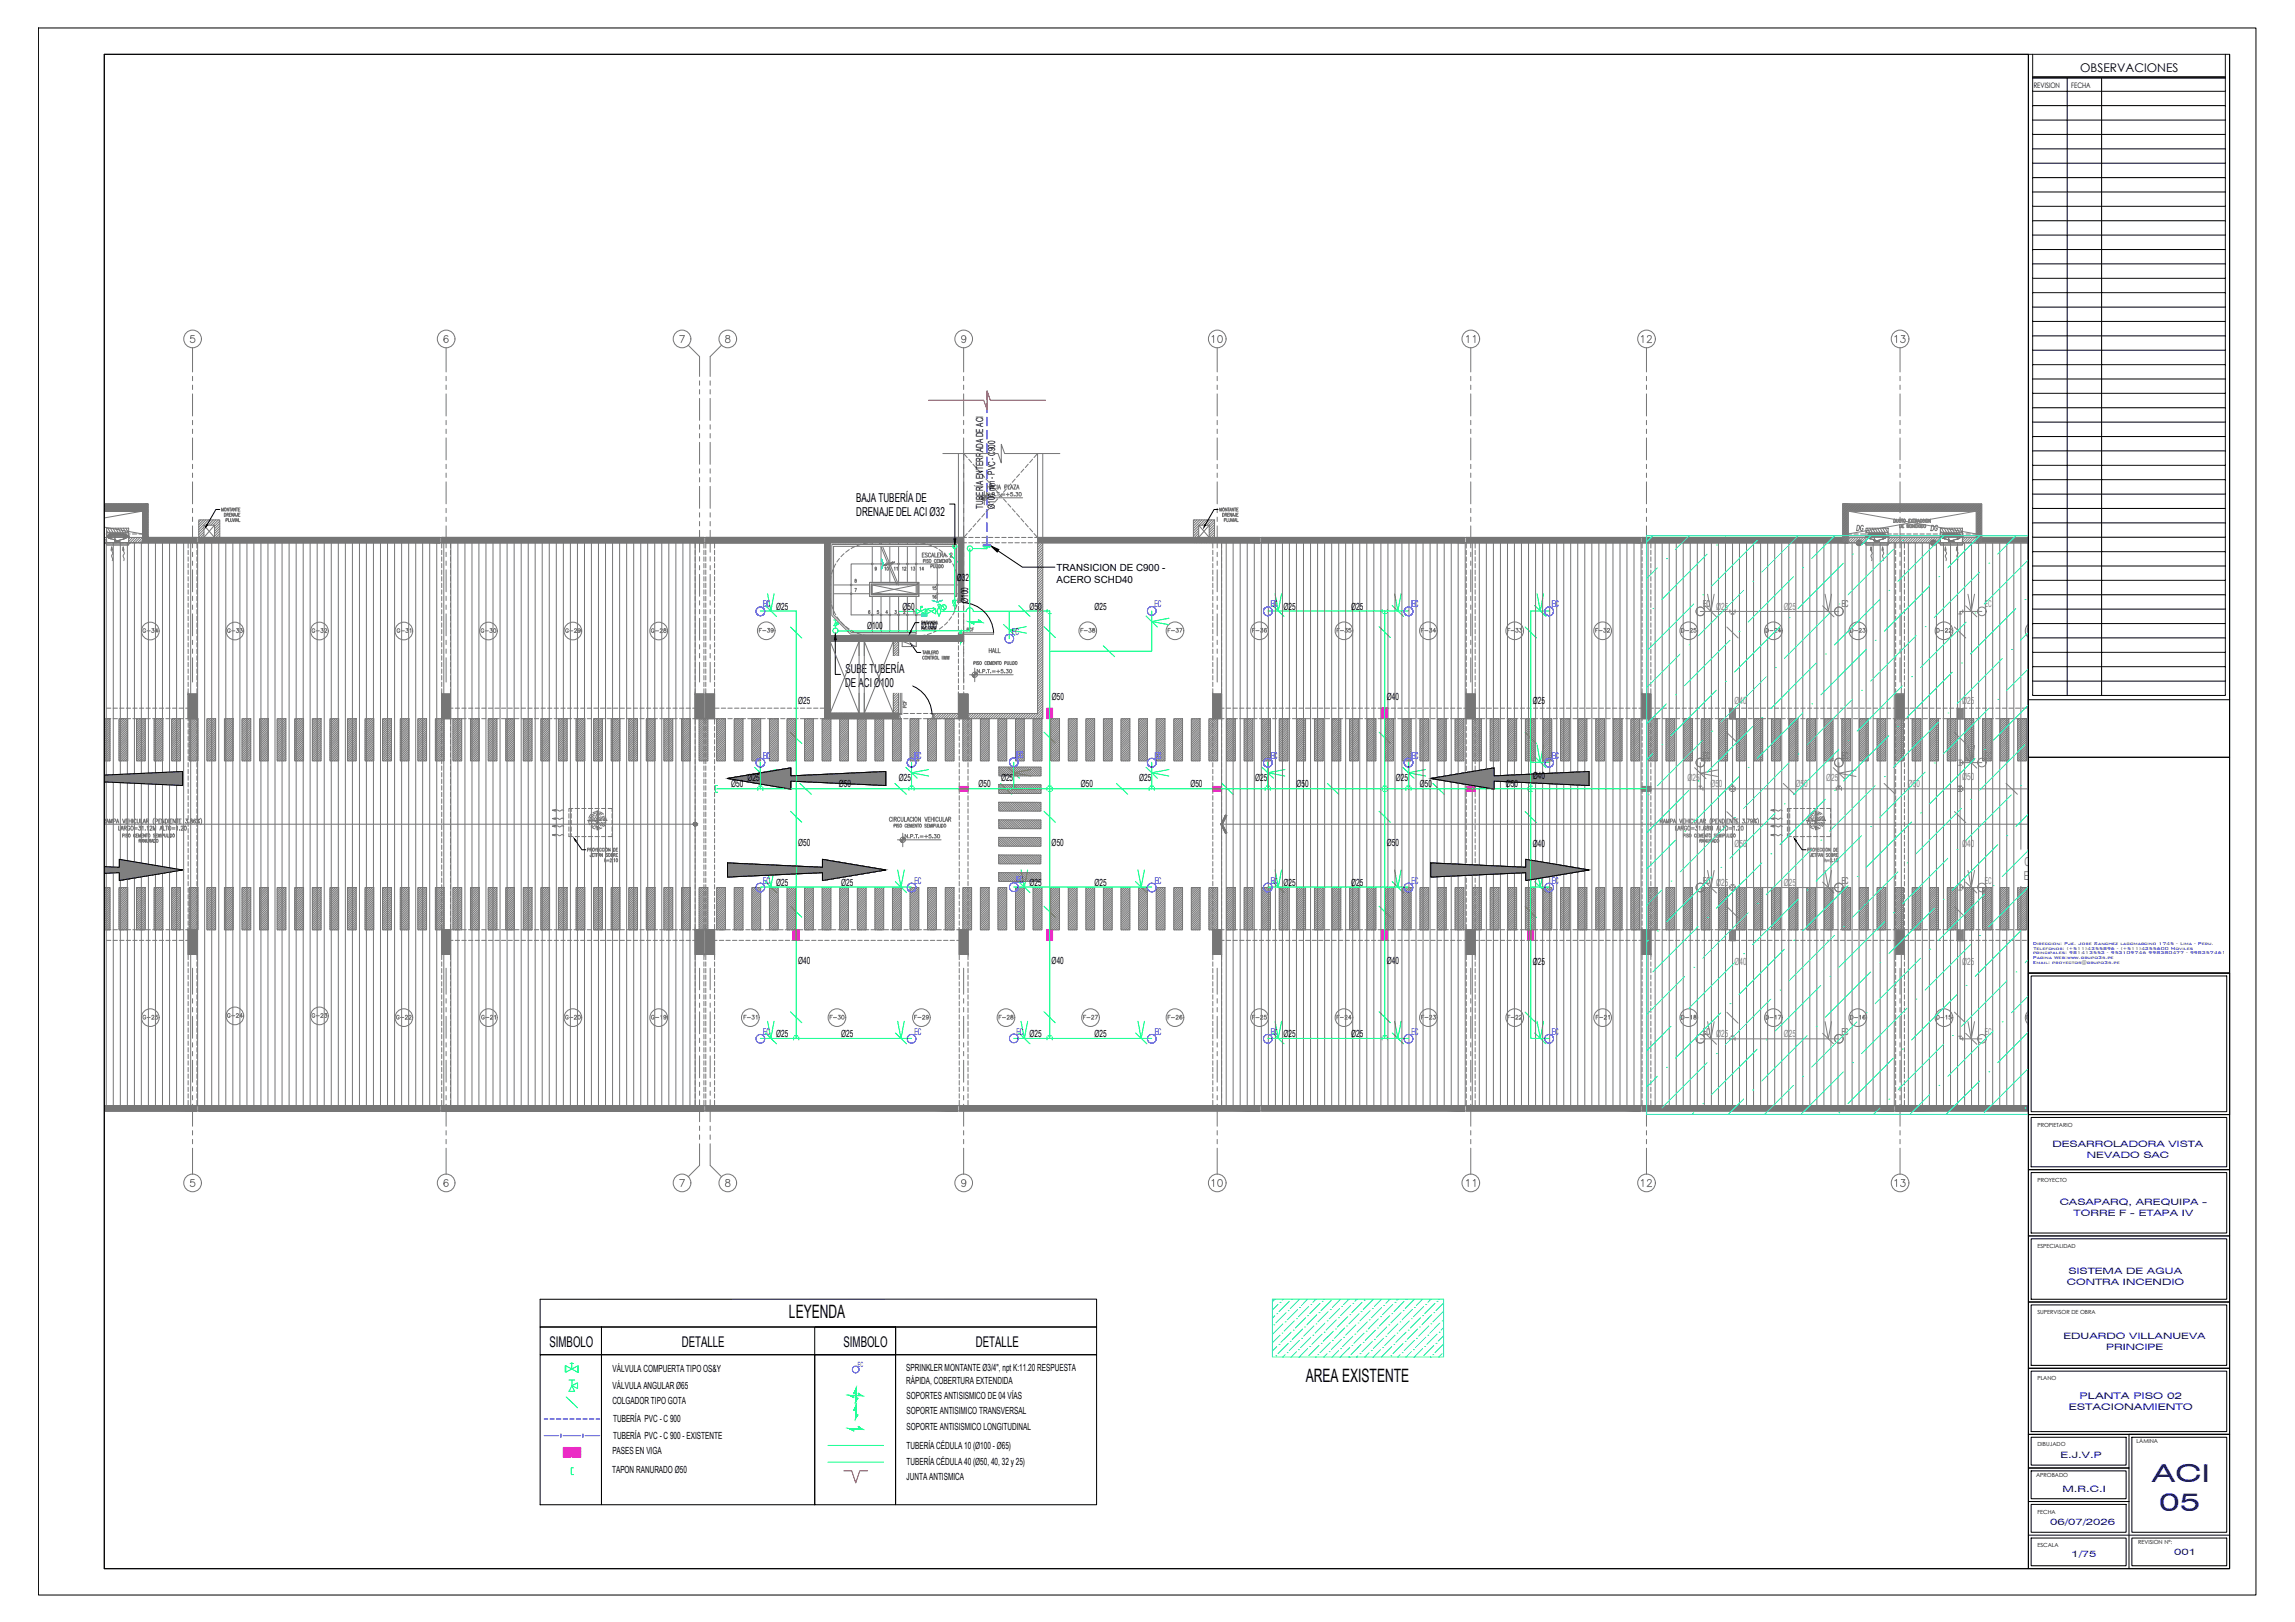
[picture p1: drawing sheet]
<svg xmlns="http://www.w3.org/2000/svg" width="841mm" height="594mm" viewBox="0 0 841 594" stroke-linecap="round" stroke-linejoin="round" font-family="sans-serif">
<defs><g id="words">
<g font-size="9" fill="#000095">
<text x="788.6" y="542.7">ACI</text>
<text x="791.3" y="553.6">05</text>
</g>
<g font-size="6.8">
<text x="289.1" y="482.7">LEYENDA</text>
<text x="478.5" y="506.3">AREA EXISTENTE</text>
</g>
<g font-size="5.7" fill="#767676">
<text x="443.1" y="126.6">10</text>
<text x="536.2" y="126.6">11</text>
<text x="600.1" y="126.6">12</text>
<text x="693.2" y="126.6">13</text>
<text x="443.1" y="435.7">10</text>
<text x="536.2" y="435.7">11</text>
<text x="600.1" y="435.7">12</text>
<text x="693.2" y="435.7">13</text>
</g>
<g font-size="5.4">
<text x="201.3" y="493.3">SIMBOLO</text>
<text x="249.8" y="493.2">DETALLE</text>
<text x="309.1" y="493.3">SIMBOLO</text>
<text x="357.6" y="493.2">DETALLE</text>
</g>
<g font-size="4.9" fill="#767676">
<text x="679.1" y="195.4">DG</text>
<text x="706.3" y="195.4">DG</text>
</g>
<g font-size="4.5">
<text x="313.8" y="184">BAJA TUBERÍA DE</text>
<text x="313.8" y="189.1">DRENAJE DEL ACI Ø32</text>
<text x="309.7" y="251.5">DE ACI Ø100</text>
<text x="309.8" y="246.5">SUBE TUBERÍA</text>
</g>
<g font-size="4.5" fill="#808080">
<text x="741.8" y="317.3">CONEXIÓN A RED</text>
<text x="741.7" y="322.3">EXISTENTE DE ACI</text>
</g>
<text font-size="4.4" x="762.3" y="26.5">OBSERVACIONES</text>
<g font-size="4.4" fill="#767676">
<text x="323.1" y="210.3">10</text>
<text x="329.5" y="210.3">12</text>
<text x="332.7" y="210.3">13</text>
<text x="340.4" y="217.3">15</text>
<text x="51.2" y="232.8">G-34</text>
<text x="82.2" y="232.8">G-33</text>
<text x="113.2" y="232.8">G-32</text>
<text x="144.3" y="232.8">G-31</text>
<text x="175" y="232.8">G-30</text>
<text x="206" y="232.8">G-29</text>
<text x="237.4" y="232.8">G-28</text>
<text x="276.9" y="232.8">F-39</text>
<text x="394.8" y="232.8">F-38</text>
<text x="426.9" y="232.8">F-37</text>
<text x="457.9" y="232.8">F-36</text>
<text x="488.6" y="232.8">F-35</text>
<text x="519.6" y="232.8">F-34</text>
<text x="551.4" y="232.8">F-33</text>
<text x="583.5" y="232.8">F-32</text>
<text x="614.9" y="232.8">D-25</text>
<text x="645.9" y="232.8">D-24</text>
<text x="677" y="232.8">D-23</text>
<text x="708.4" y="232.8">D-22</text>
<text x="51.2" y="374.6">G-25</text>
<text x="82.2" y="373.9">G-24</text>
<text x="113.2" y="373.9">G-23</text>
<text x="143.9" y="374.6">G-22</text>
<text x="175.3" y="374.6">G-21</text>
<text x="206" y="374.6">G-20</text>
<text x="237.4" y="374.6">G-19</text>
<text x="271.3" y="374.6">F-31</text>
<text x="303" y="374.6">F-30</text>
<text x="334.1" y="374.6">F-29</text>
<text x="364.8" y="374.6">F-28</text>
<text x="395.8" y="374.6">F-27</text>
<text x="426.9" y="374.6">F-26</text>
<text x="457.9" y="374.6">F-25</text>
<text x="488.6" y="374.6">F-24</text>
<text x="519.6" y="374.6">F-23</text>
<text x="551.4" y="374.6">F-22</text>
<text x="583.8" y="374.6">F-21</text>
<text x="645.9" y="374.6">D-17</text>
<text x="708.4" y="374.6">D-15</text>
</g>
<g font-size="4.4" fill="#0ff">
<text x="614.9" y="374.6">D-18</text>
<text x="677" y="374.6">D-16</text>
</g>
<g font-size="4" fill="#767676">
<text x="329.8" y="210.3" transform="rotate(-90 329.8 210.3)">11</text>
<text x="340.4" y="220.5">16</text>
<text x="333" y="260.3" transform="rotate(-90 333 260.3)">PCF</text>
</g>
<g font-size="3.6">
<text x="360.2" y="186.3" transform="rotate(-90 360.2 186.3)">TUBERÍA ENTERRADA DE ACI</text>
<text x="364.6" y="186.4" transform="rotate(-90 364.6 186.4)">Ø100 mm - PVC - C900</text>
<text x="387.1" y="209">TRANSICION DE C900 -</text>
<text x="350.6" y="212.8">Ø32</text>
<text x="387.2" y="213.4">ACERO SCHD40</text>
<text x="354.8" y="220.8" transform="rotate(-90 354.8 220.8)">Ø100</text>
<text x="330.7" y="223.4">Ø50</text>
<text x="377.3" y="223.3">Ø50</text>
<text x="401.1" y="223.3">Ø25</text>
<text x="470.4" y="223.3">Ø25</text>
<text x="495.2" y="223.3">Ø25</text>
<text x="317.7" y="230.5">Ø100</text>
<text x="337.7" y="230.5">Ø100</text>
<text x="385.4" y="256.3">Ø50</text>
<text x="508.2" y="256.3">Ø40</text>
<text x="292.5" y="258">Ø25</text>
<text x="561.7" y="258">Ø25</text>
<text x="274" y="285.9">Ø25</text>
<text x="329.4" y="285.9">Ø25</text>
<text x="366.8" y="285.9">Ø25</text>
<text x="417.4" y="285.9">Ø25</text>
<text x="459.9" y="285.9">Ø25</text>
<text x="511.5" y="285.9">Ø25</text>
<text x="561.7" y="285.5">Ø40</text>
<text x="268" y="288.4">Ø50</text>
<text x="307.4" y="288.4">Ø50</text>
<text x="358.6" y="288.4">Ø50</text>
<text x="396.1" y="288.4">Ø50</text>
<text x="436.2" y="288.4">Ø50</text>
<text x="475.1" y="288.4">Ø50</text>
<text x="520.3" y="288.4">Ø50</text>
<text x="551.8" y="288.4">Ø50</text>
<text x="292.5" y="310">Ø50</text>
<text x="385.4" y="310">Ø50</text>
<text x="508.2" y="310">Ø50</text>
<text x="561.7" y="310.1">Ø40</text>
<text x="308.3" y="324.4">Ø25</text>
<text x="401.1" y="324.4">Ø25</text>
<text x="470.4" y="324.4">Ø25</text>
<text x="495.2" y="324.4">Ø25</text>
<text x="292.5" y="353.2">Ø40</text>
<text x="385.4" y="353.2">Ø40</text>
<text x="508.2" y="353.2">Ø40</text>
<text x="561.7" y="353.4">Ø25</text>
<text x="308.3" y="379.8">Ø25</text>
<text x="401.1" y="379.8">Ø25</text>
<text x="470.4" y="379.8">Ø25</text>
<text x="495.2" y="379.8">Ø25</text>
<text x="224.5" y="502.6">VÁLVULA COMPUERTA TIPO OS&amp;Y</text>
<text x="332.1" y="502.2">SPRINKLER MONTANTE Ø3/4&quot;, npt K:11.20 RESPUESTA</text>
<text x="224.5" y="508.8">VÁLVULA ANGULAR Ø65</text>
<text x="332.1" y="506.9">RÁPIDA, COBERTURA EXTENDIDA</text>
<text x="224.4" y="514.2">COLGADOR TIPO GOTA</text>
<text x="332.2" y="512.3">SOPORTES ANTISISMICO DE 04 VÍAS</text>
<text x="224.7" y="521">TUBERÍA PVC - C 900</text>
<text x="332.2" y="517.8">SOPORTE ANTISIMICO TRANSVERSAL</text>
<text x="224.7" y="527">TUBERÍA PVC - C 900 - EXISTENTE</text>
<text x="332.2" y="523.9">SOPORTE ANTISISMICO LONGITUDINAL</text>
<text x="224.4" y="532.5">PASES EN VIGA</text>
<text x="332.2" y="530.6">TUBERÍA CÉDULA 10 (Ø100 - Ø65)</text>
<text x="224.3" y="539.5">TAPON RANURADO Ø50</text>
<text x="332.2" y="536.7">TUBERÍA CÉDULA 40 (Ø50, 40, 32 y 25)</text>
<text x="332.2" y="542.2">JUNTA ANTISMICA</text>
</g>
<g font-size="3.6" fill="#808080">
<text x="628.9" y="223.4">Ø25</text>
<text x="653.7" y="223.4">Ø25</text>
<text x="635.7" y="258">Ø40</text>
<text x="719.1" y="258">Ø25</text>
<text x="618.4" y="286">Ø25</text>
<text x="669.2" y="286">Ø25</text>
<text x="719.1" y="285.6">Ø50</text>
<text x="626.8" y="288.4">Ø50</text>
<text x="658" y="288.4">Ø50</text>
<text x="699.2" y="288.4">Ø50</text>
<text x="635.6" y="310.1">Ø50</text>
<text x="719.1" y="310.1">Ø40</text>
<text x="628.9" y="324.6">Ø25</text>
<text x="653.7" y="324.6">Ø25</text>
<text x="635.6" y="353.4">Ø40</text>
<text x="719.1" y="353.4">Ø25</text>
<text x="628.9" y="379.9">Ø25</text>
<text x="653.7" y="379.9">Ø25</text>
</g>
<g font-size="3.4" fill="#00f">
<text x="279.7" y="222.5">EC Ø25</text>
<text x="423.1" y="222.3">EC</text>
<text x="465.7" y="222.5">EC</text>
<text x="517.2" y="222.5">EC</text>
<text x="568.7" y="222.5">EC</text>
<text x="370.9" y="232.5">EC</text>
<text x="279.7" y="277.9">EC</text>
<text x="335.1" y="277.9">EC</text>
<text x="372.6" y="277.7">EC</text>
<text x="423.1" y="277.9">EC</text>
<text x="465.7" y="277.9">EC</text>
<text x="517.2" y="277.9">EC</text>
<text x="568.7" y="277.9">EC</text>
<text x="279.7" y="323.6">EC Ø25</text>
<text x="335.1" y="323.6">EC</text>
<text x="372.6" y="323.5">EC Ø25</text>
<text x="423.1" y="323.6">EC</text>
<text x="465.7" y="323.6">EC</text>
<text x="517.2" y="323.6">EC</text>
<text x="568.7" y="323.6">EC</text>
<text x="279.7" y="379.1">EC Ø25</text>
<text x="335.1" y="379.1">EC</text>
<text x="372.6" y="378.9">EC Ø25</text>
<text x="423.1" y="379.1">EC</text>
<text x="465.7" y="379.1">EC</text>
<text x="517.2" y="379.1">EC</text>
<text x="568.7" y="379.1">EC</text>
</g>
<g font-size="3.4" fill="#808080">
<text x="624.1" y="222.5">EC</text>
<text x="674.9" y="222.5">EC</text>
<text x="727.3" y="222.5">EC</text>
<text x="624.1" y="277.9">EC</text>
<text x="674.9" y="277.9">EC</text>
<text x="727.3" y="277.9">EC</text>
<text x="624.1" y="323.6">EC</text>
<text x="674.9" y="323.6">EC</text>
<text x="727.3" y="323.6">EC</text>
<text x="624.1" y="379.1">EC</text>
<text x="674.9" y="379.1">EC</text>
<text x="727.3" y="379.1">EC</text>
</g>
<g font-size="3.3" fill="#000095">
<text x="762.1" y="512.3">PLANTA PISO 02</text>
<text x="758.1" y="516.4">ESTACIONAMIENTO</text>
</g>
<g font-size="3.2" fill="#000095">
<text x="752.1" y="420.2">DESARROLADORA VISTA</text>
<text x="764.7" y="424.2">NEVADO SAC</text>
<text x="754.8" y="441.5">CASAPARQ, AREQUIPA -</text>
<text x="759.9" y="445.4">TORRE F - ETAPA IV</text>
<text x="758" y="466.6">SISTEMA DE AGUA</text>
<text x="757.4" y="470.6">CONTRA INCENDIO</text>
<text x="756.1" y="490.5">EDUARDO VILLANUEVA</text>
<text x="771.8" y="494.4">PRINCIPE</text>
<text x="755.1" y="534">E.J.V.P</text>
<text x="755.8" y="546.5">M.R.C.I</text>
<text x="751.4" y="558.5">06/07/2026</text>
<text x="796.7" y="569.6">001</text>
<text x="759.1" y="570.1">1/75</text>
</g>
<g font-size="2.7">
<text x="745.3" y="32.3">REVISION</text>
<text x="759" y="32.3">FECHA</text>
</g>
<text font-size="2.6" fill="#00f" x="314.4" y="500.5">EC</text>
<g font-size="2.1">
<text x="746.6" y="412.6">PROPIETARIO</text>
<text x="746.6" y="432.8">PROYECTO</text>
<text x="746.6" y="457">ESPECIALIDAD</text>
<text x="746.6" y="481.3">SUPERVISOR DE OBRA</text>
<text x="746.6" y="505.5">PLANO</text>
<text x="746.6" y="529.8">DIBUJADO</text>
<text x="783" y="528.6">LÁMINA</text>
<text x="746.1" y="540.9">APROBADO</text>
<text x="746.6" y="554.4">FECHA</text>
<text x="746.6" y="566.6">ESCALA</text>
<text x="783.5" y="565.6">REVISION N°:</text>
</g>
<g font-size="1.9" fill="#000095">
<text x="745" y="346">Direccion: Pje. Jose Sanchez lagomarcino 1745 - Lima - Peru.</text>
<text x="745.2" y="347.8">Telefonos: (+511)4255896 - (+511)4255600 Moviles</text>
<text x="745" y="351.2">Pagina Web:www.grupo3s.pe</text>
<text x="745" y="353.2">Email: proyectos@grupo3s.pe</text>
<text x="745" y="349.5">principales: 981413553 - 953109746 998380477 - 998357461</text>
</g>
</g></defs>
<!-- layer: 000 SOS 911 ROCIADORES -->
<g fill="none" stroke="#808080" stroke-width=".37">
<circle cx="623.1" cy="223.9" r="1.59"/>
<circle cx="673.9" cy="223.9" r="1.59"/>
<circle cx="726.3" cy="223.9" r="1.59"/>
<circle cx="623.1" cy="279.3" r="1.59"/>
<circle cx="673.9" cy="279.3" r="1.59"/>
<circle cx="726.3" cy="279.3" r="1.59"/>
<circle cx="623.1" cy="325.1" r="1.59"/>
<circle cx="673.9" cy="325.1" r="1.59"/>
<circle cx="726.3" cy="325.1" r="1.59"/>
<circle cx="623.1" cy="380.5" r="1.59"/>
<circle cx="673.9" cy="380.5" r="1.59"/>
<circle cx="726.3" cy="380.5" r="1.59"/>
</g>
<!-- layer: 000 SOS 911 - ACCESORIOS ACI -->
<g fill="none" stroke="#808080" stroke-width=".37">
<path d="M625.8 217.6l1.2 6.3 1.2-6.3M668.8 217.6l1.2 6.3 1.2-6.3M721.2 217.6l1.2 6.3 1.2-6.3M624.9 221.9l4.1 4M632.8 229.7l4.2 4M633.9 223.9h1v1v-1h.9M633.9 223.4v1.1M634.4 224.9h1.1M635.8 223.4v1.1M667.9 221.9l4.2 4M716.2 229.7l4.2 4M717.7 224.9h1.1"/>
<path d="M719.3 223.9h-1v1M719.3 223.4v1.1M720.3 221.9l4.1 4M632.8 268.3l4.2 4M716.2 268.3l4.2 4M717.7 278.4h1.1M718.3 278.4v.9h1h-1v1M719.3 278.8v1.1M720.3 277.3l4.1 4M721.2 273l1.2 6.3 1.2-6.3M621 281.2l4.2 4M622.5 288h1.1"/>
<path d="M623.1 288v.9h1M624.1 288.4v1.1M629.4 282l-6.3 1.2 6.3 1.2M632.8 297.3l4.1 4M633.9 288.9h1v1v-1h.9h-.9v-.9v.9zM633.9 288.4v1.1M634.4 288h1.1M634.4 289.9h1.1M635.8 288.4v1.1M653.5 286.9l4.1 4M671.8 281.2l4.1 4M672.9 288.9h.9v-.9v.9h1"/>
<path d="M672.9 288.4v1.1M673.3 288h1.1M674.8 288.4v1.1M680.2 282l-6.4 1.2 6.4 1.2M690.4 286.9l4.2 4M716.2 297.3l4.2 4M717.4 288.4v1.1M717.7 288h1.1M717.7 289.9h1.1M717.7 280.3h1.1M718.3 288v.9h-.9h.9v1v-1h1h-1zM719.3 288.4v1.1"/>
<path d="M735.1 286.9l4.2 4M625.8 318.8l1.2 6.3 1.2-6.3M668.8 318.8l1.2 6.3 1.2-6.3M721.2 318.8l1.2 6.3 1.2-6.3M624.9 323.1l4.1 4M632.8 332.1l4.1 4M633.9 324.5v1.1M634.4 324.1h1.1M634.4 326h1.1M634.9 324.1v1h-1h1v.9v-.9h.9h-.9zM635.8 324.5v1.1M667.9 323.1l4.2 4"/>
<path d="M716.2 332.1l4.2 4M717.7 324.1h1.1M717.7 326h1.1M718.3 324.1v1h1h-1v.9M719.3 324.5v1.1M720.3 323.1l4.1 4M624.9 378.5l4.1 4M625.8 374.2l1.2 6.3 1.2-6.3M632.8 370.8l4.1 3.9M633.9 379.9v1.1M634.4 379.5h1.1M635.8 379.9v1.1"/>
<path d="M667.9 378.5l4.2 4M668.8 374.2l1.2 6.3 1.2-6.3M716.2 370.7l4.2 4M717.7 379.5h1.1M718.3 379.5v1h1M719.3 379.9v1.1M720.3 378.5l4.1 4M721.2 374.2l1.2 6.3 1.2-6.3M633.9 380.5h1v-1v1h.9"/>
</g>
<!-- layer: 000 SOS 911 TUB. ENTERRADA  ACI -->
<g fill="none" stroke="#808080" stroke-width=".37">
<path d="M633.8 259.5h2.2v3.9h-2.2zM633.8 259.6l2.2 2.1M633.8 259.9l2.2 2.1M634.1 259.5l1.9 1.9M634.4 259.5l1.6 1.6M634.7 259.5l1.3 1.3M635 259.5l1 1M635.3 259.5l.7 .6M635.7 259.5l.3 .3M717.2 259.5h2.2v3.9h-2.2zM717.2 259.9l2.2 2.1M717.2 259.6l2.2 2.1"/>
<path d="M717.5 259.5l1.9 1.9M717.8 259.5l1.6 1.6M718.1 259.5l1.3 1.3M718.4 259.5l1 1M718.8 259.5l.6 .6M719.1 259.5l.3 .3M633.8 263.1l.3 .3M633.8 262.8l.6 .6M633.8 262.5l.9 .9M633.8 262.1l1.2 1.3M633.8 261.8l1.6 1.6M633.8 261.5l1.9 1.9"/>
<path d="M633.8 261.2l2.2 2.2M633.8 260.9l2.2 2.1M633.8 260.5l2.2 2.2M633.8 260.2l2.2 2.2M717.2 263.1l.3 .3M717.2 262.8l.6 .6M717.2 262.4l.9 1M717.2 262.1l1.3 1.3M717.2 261.8l1.6 1.6M717.2 261.5l1.9 1.9M717.2 261.2l2.2 2.1M717.2 260.9l2.2 2.1"/>
<path d="M717.2 260.5l2.2 2.2M717.2 260.2l2.2 2.2M601.8 288h3.2v1.8h-3.2zM602 288l-.2 .2M602.3 288l-.5 .5M602.6 288l-.8 .8M602.8 288l-1 1.1M603.1 288l-1.3 1.3M603.4 288l-1.6 1.6M603.6 288l-1.8 1.8M603.9 288l-1.8 1.8M604.1 288l-1.8 1.8"/>
<path d="M604.4 288l-1.8 1.8M604.7 288l-1.8 1.8M604.9 288l-1.7 1.8M605 288.2l-1.6 1.6M605 288.5l-1.3 1.3M605 288.8l-1.1 1M605 289l-.8 .8M605 289.3l-.5 .5M605 289.6l-.3 .2M633.8 340.7h2.2v3.9h-2.2zM633.8 344.3l.3 .3M633.8 343.9l.6 .7"/>
<path d="M633.8 343.6l.9 1M633.8 343.3l1.2 1.3M633.8 343l1.6 1.6M633.8 342.6l1.9 2M633.8 342.3l2.2 2.2M633.8 342l2.2 2.2M633.8 341.7l2.2 2.2M633.8 341.4l2.2 2.1M633.8 341.1l2.2 2.1M633.8 340.7l2.2 2.2M634.1 340.7l1.9 1.9M634.4 340.7l1.6 1.6"/>
<path d="M634.7 340.7l1.3 1.3M635 340.7l1 .9M635.3 340.7l.7 .6M635.7 340.7l.3 .3M717.2 340.7h2.2v3.9h-2.2zM717.2 344.3l.3 .3M717.2 343.9l.6 .7M717.2 343.6l.9 1M717.2 343.3l1.3 1.3M717.2 343l1.6 1.6M717.2 342.6l1.9 2M717.2 342.3l2.2 2.2"/>
<path d="M717.2 342l2.2 2.2M717.2 341.7l2.2 2.2M717.2 341.4l2.2 2.1M717.2 341l2.2 2.2M717.2 340.7l2.2 2.2M717.5 340.7l1.9 1.9M717.8 340.7l1.6 1.6M718.1 340.7l1.3 1.2M718.4 340.7l1 .9M718.8 340.7l.6 .6M719.1 340.7l.3 .3"/>
</g>
<!-- layer: 000 SOS 911 Membrete -->
<path d="M197.9 475.9l204-.1v10.2h-204zM197.9 496.2h22.5v54.9h-22.5zM197.9 486v10.2h100.7v54.9h-78.2v-65.1zM220.4 486h107.8v10.2h-107.8zM298.6 496.2h29.6v54.9h-29.6zM298.6 486h29.6v10.2h-29.6zM328.2 496.2h73.7v54.9h-73.7zM328.2 486h73.7v10.2h-73.7z" fill="none" stroke="#000" stroke-width=".37"/>
<!-- layer: 000 SOS 911 SOPORTES ACI -->
<g fill="#0f0" stroke="#0f0" stroke-width=".37">
<path d="M311.4 523.3l1.5 .8zM311.4 523.3l1.5 .7zM311.4 523.3h4.1zM311.8 523.4h4zM314.5 522.6l1.3 .8zM314.5 522.6l1.3 .8z"/>
<path d="M313.6 515l-.8 1.5zM313.6 515l-.7 1.6zM313.6 515v4.1zM313.5 515.4v4zM314.4 518.2l-.9 1.2zM314.4 518.2l-.9 1.2z"/>
<path d="M313.6 508.9l-.8 1.5zM313.6 508.9l-.7 1.6zM313.6 508.9v4.1zM313.5 509.3v4zM314.4 512.1l-.9 1.2zM314.4 512.1l-.9 1.2z"/>
<path d="M311.4 511.1l1.5 .8zM311.4 511.1l1.5 .7zM311.4 511.1h4.1zM311.8 511.2h4zM314.5 510.4l1.3 .8zM314.6 510.3l1.2 .9z"/>
<path d="M355.4 227.8l1.5 .8zM355.4 227.8l1.5 .8zM355.4 227.8h4.1zM355.8 227.9h3.9zM358.5 227.1l1.2 .8zM358.5 227.1l1.2 .8z"/>
<path d="M352.8 233.9l-.8 1.6zM352.8 233.9l-.8 1.6zM352 231.4v4.1zM352.2 231.1v4zM352.2 231.1l-.9 1.2zM352.2 231.1l-.9 1.2z"/>
</g>
<!-- layer: 000 SOS 911 - ACCESORIOS ACI -->
<g fill="none" stroke="#0f0" stroke-width=".37">
<path d="M281.3 217.5l1.2 6.3 1.2-6.3M347.8 202.8l4.1 4M349.1 219.9v1h.8M349.3 219.8l1.1 2.1h-1.1l1.1-2.1zM467.3 217.5l1.1 6.3 1.2-6.3M511.1 217.5l1.2 6.3 1.1-6.3M563.3 217.5l1.2 6.3 1.1-6.3M280.4 221.8l4.2 4M289.7 229.7l4.1 4M305.6 227.1h1M306.1 228.1l.5 1.1h-1zM306.1 228.1l1.1-.5v1z"/>
<path d="M306.1 227.1v1M335.7 223.1l3.3 1.7v-1.7l-3.2 1.7zM337.4 222.1h.7v.4h-.7zM337.4 222.5v1.4M339.7 223v1.8l3.2-1.8v1.8zM341.9 222.5l.6 .4h-2.5M344.1 222.1l.7 1.8-.7 1.8-.7-1.8zM345.3 222v-.3l1 1.5M345.3 221.7l.3 .1M345.8 223.4v.5M367.8 228.7l4.1 4M373.3 221.8l4.1 4"/>
<path d="M376.1 229.5l-6.2 1.2 6.2 1.2M382.6 229.5l4.1 4M404.3 236.5l4.2 4M420 225.6l4.1 4.1M428.4 226.4l-6.4 1.2 6.4 1.2M466.4 221.8l4.1 4M505.4 229.5l4.1 4M510.2 221.8l4.1 4M558.9 229.7l4.2 4M562.4 221.8l4.1 4M289.7 268.3l4.1 4M382.6 268.2l4.1 4"/>
<path d="M505.4 268.2l4.1 4M558.9 268.3l4.2 4M562.4 277.2l4.1 4M563.3 272.9l1.2 6.3 1.1-6.3M276.5 281.1l4.2 3.9M284.9 281.9l-6.3 1.1 6.3 1.2M289.7 297.1l4.1 4.1M293.1 286.9l4.2 4M327.9 286.9l4.2 4M332 281.1l4.1 3.9M340.3 281.9l-6.3 1.1 6.3 1.2M366.6 286.9l4.1 4"/>
<path d="M369.4 281.1l4.2 3.9M377.8 281.9l-6.3 1.1 6.3 1.2M382.6 297.1l4.1 4.1M409.1 286.9l4.1 4M420 281.1l4.1 3.9M428.4 281.9l-6.4 1.1 6.4 1.2M447.8 286.9l4.1 4M462.5 281.1l4.2 3.9M470.9 281.9l-6.3 1.1 6.3 1.2M486.4 286.9l4.1 4M505.4 297.1l4.1 4.1M514.1 281.1l4.1 3.9"/>
<path d="M522.4 281.9l-6.3 1.1 6.3 1.2M525.1 286.9l4.1 4M558.9 297.3l4.1 4M281.3 318.6l1.2 6.3 1.2-6.3M329 318.6l1.2 6.3 1.2-6.3M374.2 318.6l1.2 6.3 1.2-6.3M417 318.6l1.2 6.3 1.2-6.3M467.3 318.6l1.1 6.3 1.2-6.3M511.1 318.6l1.2 6.3 1.1-6.3M563.3 318.6l1.2 6.3 1.1-6.3M280.4 322.9l4.2 4M289.7 331.9l4.1 4"/>
<path d="M328.1 322.9l4.1 4M373.3 322.9l4.1 4M382.6 331.9l4.1 4.1M416.1 322.9l4.2 4M466.4 322.9l4.1 4M505.4 331.9l4.1 4M510.2 322.9l4.1 4M558.9 332.1l4.1 4M562.4 322.9l4.1 4M280.4 378.3l4.2 4M281.3 374.1l1.2 6.2 1.2-6.2M289.7 370.6l4.1 4"/>
<path d="M328.1 378.3l4.1 4M329 374.1l1.2 6.2 1.2-6.2M373.3 378.3l4.1 4M374.2 374.1l1.2 6.2 1.2-6.2M382.6 370.6l4.1 4M416.1 378.3l4.2 4M417 374.1l1.2 6.2 1.2-6.2M466.4 378.3l4.1 4M467.3 374.1l1.1 6.2 1.2-6.2M505.4 370.6l4.1 4M510.2 378.3l4.1 4M511.1 374.1l1.2 6.2 1.1-6.2"/>
<path d="M558.9 370.7l4.1 4M562.4 378.3l4.1 4M563.3 374.1l1.2 6.2 1.1-6.2M208.5 505.5h2.1M209.6 507.5l1 2.1h-2.1zM209.6 507.5l2.1-1v2.1zM209.6 505.5v2"/>
<circle cx="344.1" cy="221.7" r=".44"/>
<circle cx="345.8" cy="222.4" r=".95"/>
</g>
<!-- layer: 000 SOS 911 TUBERIA ACI -->
<g fill="none" stroke="#0f0" stroke-width=".37">
<path d="M360.3 199.9h2.8v.3l-2.2 .2-.6-.2zM349.9 200.2v19.6M355.4 200.9v30.2h-48.3M361.7 200.4v.6l-5.3-.1M278.6 223.8h13.1v156.5M306.1 229.2v.8M335.8 223.9h-6.5v7.1M337.4 223.9h.1M339 223.9h.7M341.2 223.9h.1M342.9 223.9h.5M344.8 223.9h9.3a1.29 1.29 0 0 1 1.3-1.3 1.29 1.29 0 0 1 1.3 1.3l28-.1v156.5"/>
<path d="M349.9 221.9v2M369.8 223.9l.1 10M422 223.8v14.7h-37.3M464.6 223.8h51.5M507.4 223.8v156.5M567.7 223.8h-6.7v156.5h6.7M278.6 279.2v9.7M334 279.2v9.7M371.5 279.2v9.7M422 279.2v9.7M464.6 279.2v9.7M516.1 279.2v9.7"/>
<path d="M561 279.2h6.7M262.7 288.9h340.7M263 287.7h-.8v2.5h.8M278.6 324.9h55.4M371.5 324.9h50.5M464.6 324.9h51.5M561 324.9h6.7M278.6 380.3h55.4M371.5 380.3h50.5M464.6 380.3h51.5M207.5 511.6l4.2 4M210.1 537.6h-.7v2.5h.7"/>
<path d="M303.4 529.4h20.4M303.4 535.5h20.4"/>
<circle cx="349.9" cy="200.2" r=".74"/>
<circle cx="355.4" cy="200.9" r=".95"/>
<circle cx="306.2" cy="231" r=".95"/>
</g>
<!-- layer: 000 SOS 911 ACCESORIOS -->
<path d="M208.9 499.4h1.3M209.6 499.1l-.1 2.3M207.1 500.3v2.3M207.4 500.3v2.3l4.3-2.3v2.3zM212 500.3v2.3" fill="none" stroke="#0f0" stroke-width=".37"/>
<!-- layer: 000 SOS 911 ROCIADORES -->
<g fill="none" stroke="#00f" stroke-width=".37">
<circle cx="278.6" cy="223.9" r="1.6"/>
<circle cx="369.9" cy="233.9" r="1.6"/>
<circle cx="422.1" cy="223.8" r="1.6"/>
<circle cx="464.6" cy="223.9" r="1.59"/>
<circle cx="516.2" cy="223.9" r="1.6"/>
<circle cx="567.7" cy="223.9" r="1.6"/>
<circle cx="278.6" cy="279.3" r="1.59"/>
<circle cx="334.1" cy="279.3" r="1.59"/>
<circle cx="371.5" cy="279.2" r="1.6"/>
<circle cx="422.1" cy="279.3" r="1.61"/>
<circle cx="464.6" cy="279.3" r="1.61"/>
<circle cx="516.2" cy="279.3" r="1.61"/>
<circle cx="567.7" cy="279.3" r="1.59"/>
<circle cx="278.6" cy="325.1" r="1.6"/>
<circle cx="334.1" cy="325.1" r="1.59"/>
<circle cx="371.5" cy="324.9" r="1.6"/>
<circle cx="422.1" cy="325.1" r="1.6"/>
<circle cx="464.6" cy="325.1" r="1.59"/>
<circle cx="516.2" cy="325.1" r="1.61"/>
<circle cx="567.7" cy="325.1" r="1.59"/>
<circle cx="278.6" cy="380.5" r="1.59"/>
<circle cx="334" cy="380.5" r="1.6"/>
<circle cx="371.5" cy="380.3" r="1.59"/>
<circle cx="422.1" cy="380.5" r="1.6"/>
<circle cx="464.6" cy="380.5" r="1.59"/>
<circle cx="516.2" cy="380.5" r="1.6"/>
<circle cx="567.7" cy="380.5" r="1.59"/>
<circle cx="313.6" cy="501.6" r="1.23"/>
</g>
<!-- layer: 000 SOS 911 TUBERIA ENTERRADA -->
<path d="M199.4 519.7h1.3M201.5 519.7h1.6M203.9 519.7h1.7M206.4 519.7h1.6M208.8 519.7h1.6M211.2 519.7h1.6M213.6 519.7h1.6M216 519.7h1.6M218.4 519.7h1.4" fill="none" stroke="#00f" stroke-width=".37"/>
<!-- layer: 000 SOS 911 TUB. ENTERRADA  ACI -->
<g fill="none" stroke="#00f" stroke-width=".37">
<path d="M361.7 148v3.2M361.7 152.8v3.2M361.7 157.6v3.3M361.7 143.2v3.1M361.7 162.5v3.2M361.7 167.3v3.2M361.7 172.1v3.2M361.7 177v3.2M360.3 199.6l2.2-.2 .6 .2v.3h-2.8zM361.7 181.8v3.2M361.7 186.6v3.2M361.7 191.4v3.2"/>
<path d="M361.7 196.3v3.1M199.4 525.8h5.4M205.6 525.2v1.3M206.4 525.8h6.4M213.6 525.2v1.3M214.4 525.8h5.4"/>
</g>
<g fill="none" stroke="#f0f" stroke-width=".37">
<path d="M383.6 259.4h2.1v3.8h-2.1zM383.6 259.8l2.1 2.1M383.6 259.4l2.1 2.2M383.8 259.4l1.9 1.9M384.2 259.4l1.5 1.5M384.5 259.4l1.2 1.2M384.8 259.4l.9 .9M385.1 259.4l.6 .6M385.4 259.4l.3 .3M506.4 259.3h2.1v3.9h-2.1zM506.4 259.8l2.1 2.1M506.4 259.4l2.1 2.2"/>
<path d="M506.6 259.3l1.9 2M506.9 259.3l1.6 1.6M507.3 259.3l1.2 1.3M507.6 259.3l.9 1M507.9 259.3l.6 .7M508.2 259.3l.3 .4M383.6 262.9l.3 .3M383.6 262.6l.6 .6M383.6 262.3l.9 .9M383.6 262l1.2 1.2M383.6 261.7l1.5 1.5M383.6 261.3l1.9 1.9"/>
<path d="M383.6 261l2.1 2.2M383.6 260.7l2.1 2.2M383.6 260.4l2.1 2.2M383.6 260.1l2.1 2.1M506.4 262.9l.3 .3M506.4 262.6l.6 .6M506.4 262.3l.9 .9M506.4 262l1.2 1.2M506.4 261.7l1.5 1.5M506.4 261.3l1.8 1.9M506.4 261l2.1 2.2M506.4 260.7l2.1 2.1"/>
<path d="M506.4 260.4l2.1 2.2M506.4 260.1l2.1 2.1M351.5 288h3.2v1.8h-3.2zM351.8 288l-.3 .2M352 288l-.5 .5M352.3 288l-.8 .8M352.6 288l-1.1 1.1M352.8 288l-1.3 1.3M353.1 288l-1.6 1.6M353.4 288l-1.8 1.8M353.6 288l-1.8 1.8M353.9 288l-1.8 1.8"/>
<path d="M354.2 288l-1.8 1.8M354.4 288l-1.8 1.8M354.7 288l-1.8 1.8M354.7 288.2l-1.5 1.6M354.7 288.5l-1.3 1.3M354.7 288.8l-1 1M354.7 289l-.7 .8M354.7 289.3l-.5 .5M354.7 289.6l-.2 .2M444.4 288h3.3v1.8h-3.3zM444.7 288l-.3 .2M445 288l-.6 .5"/>
<path d="M445.2 288l-.8 .8M445.5 288l-1.1 1.1M445.8 288l-1.4 1.3M446 288l-1.6 1.6M446.3 288l-1.8 1.8M446.6 288l-1.9 1.8M446.8 288l-1.8 1.8M447.1 288l-1.8 1.8M447.3 288l-1.8 1.8M447.6 288l-1.8 1.8M447.7 288.2l-1.6 1.6M447.7 288.5l-1.4 1.3"/>
<path d="M447.7 288.8l-1.1 1M447.7 289l-.8 .8M447.7 289.3l-.5 .5M447.7 289.6l-.3 .2M537.4 288h3.2v1.8h-3.2zM537.6 288l-.2 .2M537.8 288l-.4 .5M538.1 288l-.7 .8M538.4 288l-1 1.1M538.6 288l-1.2 1.3M538.9 288l-1.5 1.6M539.2 288l-1.8 1.8"/>
<path d="M539.4 288l-1.7 1.8M539.7 288l-1.8 1.8M540 288l-1.8 1.8M540.2 288l-1.8 1.8M540.5 288l-1.8 1.8M540.6 288.2l-1.6 1.6M540.6 288.5l-1.4 1.3M540.6 288.8l-1.1 1M540.6 289l-.8 .8M540.6 289.3l-.6 .5M540.6 289.6l-.3 .2M290.6 340.5h2.2v3.9h-2.2z"/>
<path d="M290.6 344.1l.3 .3M290.6 343.8l.7 .6M290.6 343.5l1 .9M290.6 343.2l1.3 1.2M290.6 342.9l1.6 1.5M290.6 342.5l2 1.9M290.6 342.2l2.2 2.2M290.6 341.9l2.2 2.1M290.6 341.5l2.2 2.2M290.6 341.2l2.2 2.2M290.6 340.9l2.2 2.2M290.6 340.6l2.2 2.2"/>
<path d="M290.9 340.5l1.9 1.9M291.2 340.5l1.6 1.6M291.6 340.5l1.2 1.3M291.9 340.5l.9 1M292.2 340.5l.6 .7M292.5 340.5l.3 .4M383.6 340.5h2.1v3.9h-2.1zM383.6 344.1l.3 .3M383.6 343.8l.6 .6M383.6 343.5l.9 .9M383.6 343.2l1.2 1.2M383.6 342.9l1.5 1.5"/>
<path d="M383.6 342.5l1.9 1.9M383.6 342.2l2.1 2.2M383.6 341.9l2.1 2.1M383.6 341.5l2.1 2.2M383.6 341.2l2.1 2.2M383.6 340.9l2.1 2.2M383.6 340.6l2.1 2.2M383.8 340.5l1.9 1.9M384.2 340.5l1.5 1.6M384.5 340.5l1.2 1.3M384.8 340.5l.9 1M385.1 340.5l.6 .7"/>
<path d="M385.4 340.5l.3 .4M506.4 340.5h2.1v3.9h-2.1zM506.4 344.1l.3 .3M506.4 343.8l.6 .6M506.4 343.5l.9 .9M506.4 343.2l1.2 1.2M506.4 342.9l1.5 1.5M506.4 342.5l1.8 1.9M506.4 342.2l2.1 2.2M506.4 341.9l2.1 2.1M506.4 341.5l2.1 2.2M506.4 341.2l2.1 2.2"/>
<path d="M506.4 340.9l2.1 2.2M506.4 340.6l2.1 2.2M506.6 340.5l1.9 1.9M506.9 340.5l1.6 1.6M507.3 340.5l1.2 1.3M507.6 340.5l.9 1M507.9 340.5l.6 .7M508.2 340.5l.3 .4M559.9 340.5h2.1v3.9h-2.1zM559.9 344.1l.3 .3M559.9 343.8l.6 .6M559.9 343.5l.9 .9"/>
<path d="M559.9 343.2l1.2 1.2M559.9 342.9l1.6 1.5M559.9 342.5l1.8 1.9M559.9 342.2l2.1 2.2M559.9 341.9l2.1 2.1M559.9 341.5l2.1 2.2M559.9 341.2l2.1 2.2M559.9 340.9l2.1 2.2M559.9 340.6l2.1 2.2M560.1 340.5l1.9 1.9M560.5 340.5l1.5 1.6M560.8 340.5l1.2 1.3"/>
<path d="M561.1 340.5l.9 1M561.4 340.5l.6 .7M561.7 340.5l.3 .4M206.9 530.1l-.5 .5M207.4 530.1l-1 1M207.9 530.1l-1.5 1.6M208.5 530.1l-2.1 2.1M208.8 530.1h-2.4v3.6h2.4M209 530.1l-2.6 2.6M209.5 530.1l-3.1 3.2M210 530.1l-3.6 3.6M210.4 530.1h2.4v3.6h-2.4"/>
<path d="M210.6 530.1l-3.6 3.6M211.1 530.1l-3.6 3.6M211.7 530.1l-3.6 3.6M212.2 530.1l-3.6 3.6M212.7 530.1l-3.6 3.6M212.8 530.6l-3.1 3.1M212.8 531.1l-2.6 2.6M212.8 531.6l-2.1 2.1M212.8 532.1l-1.6 1.6M212.8 532.7l-1 1M212.8 533.2l-.5 .5"/>
</g>
<!-- layer: 000 SOS 911 - ACCESORIOS ACI -->
<g fill="none" stroke="#00ff3f" stroke-width=".37">
<path d="M383.7 223.2v1.1M384.1 224.7h1.1M506.5 223.2v1.1M506.9 224.7h1.1M508.4 223.2v1.1M277.7 288.4v1.1M278.1 288h1.1M279.6 288.4v1.1M333.1 288.4v1.1M333.5 288h1.1M335 288.4v1.1M370.6 288.4v1.1"/>
<path d="M371 288h1.1M372.5 288.4v1.1M383.7 288.4v1.1M384.1 288h1.1M384.1 289.9h1.1M385.6 288.4v1.1M421.1 288.4v1.1M421.5 288h1.1M423 288.4v1.1M463.6 288.4v1.1M464 288h1.1M465.5 288.4v1.1"/>
<path d="M506.5 288.4v1.1M506.9 288h1.1M506.9 289.9h1.1M508.4 288.4v1.1M515.2 288.4v1.1M515.6 288h1.1M517.1 288.4v1.1M560 288.4v1.1M560.4 288h1.1M560.4 289.9h1.1M290.8 379.8v1.1M291.2 379.4h1.1"/>
<path d="M292.7 379.8v1.1M383.7 379.8v1.1M384.1 379.4h1.1M385.6 379.8v1.1M506.5 379.8v1.1M506.9 379.4h1.1M508.4 379.8v1.1"/>
</g>
<g fill="none" stroke="#dcdcdc" stroke-width=".37">
<path d="M383.7 223.8h1v.9M506.5 223.8h.9v.9v-.9h1M277.7 288.9h.9v-.9v.9h1M333.1 288.9h.9v-.9v.9h1M370.6 288.9h.9v-.9v.9h1M383.7 288.9h1v-.9v.9h.9h-.9v1M421.1 288.9h.9v-.9v.9h1M463.6 288.9h1v-.9v.9h.9M506.5 288.9h.9v-.9v.9h1h-1v1M515.2 288.9h.9v-.9v.9h1M561 288v.9h-1h1v1M290.8 380.3h.9v-.9v.9h1"/>
<path d="M383.7 380.3h1v-.9v.9h.9M506.5 380.3h.9v-.9v.9h1"/>
</g>
<!-- layer: 000 SOS 911 TUBERIA ACI -->
<path d="M309.2 538.7h2.9l1.5 4.4 1.5-4.4h2.9" fill="none" stroke="#f00" stroke-width=".37"/>
<!-- layer: Layer1 -->
<path d="M304.2 234.9h23.2v26.4h-23.2z" fill="none" stroke="#ff0" stroke-width=".37"/>
<!-- layer: A-HATCH -->
<g fill="none" stroke="#767676" stroke-width=".37">
<path d="M38.9 198.8v206.2M41.5 198.8v206.2M44.1 198.8v206.2M46.7 198.8v206.2M49.3 198.8v206.2M51.8 198.8v206.2M54.4 198.8v206.2M57 198.8v206.2M59.5 198.8v206.2M62.1 198.8v206.2M64.7 198.8v206.2M67.3 198.8v206.2"/>
<path d="M69.9 198.8v206.2M72.4 198.8v206.2M75 198.8v206.2M77.6 198.8v206.2M80.2 198.8v206.2M82.7 198.8v206.2M85.3 198.8v206.2M87.9 198.8v206.2M90.5 198.8v206.2M93 198.8v206.2M95.6 198.8v206.2M98.2 198.8v206.2"/>
<path d="M100.8 198.8v206.2M103.4 198.8v206.2M105.9 198.8v206.2M108.5 198.8v206.2M111.1 198.8v206.2M113.7 198.8v206.2M116.2 198.8v206.2M118.8 198.8v206.2M121.4 198.8v206.2M124 198.8v206.2M126.6 198.8v206.2M129.1 198.8v206.2"/>
<path d="M131.7 198.8v206.2M134.3 198.8v206.2M136.8 198.8v206.2M139.4 198.8v206.2M142 198.8v206.2M144.6 198.8v206.2M147.2 198.8v206.2M149.8 198.8v206.2M152.3 198.8v206.2M154.9 198.8v206.2M157.5 198.8v206.2M160 198.8v206.2"/>
<path d="M162.6 198.8v206.2M165.2 198.8v206.2M167.8 198.8v206.2M170.4 198.8v206.2M173 198.8v206.2M175.5 198.8v206.2M178.1 198.8v206.2M180.7 198.8v206.2M183.2 198.8v206.2M185.8 198.8v206.2M188.4 198.8v206.2M191 198.8v206.2"/>
<path d="M193.6 198.8v206.2M196.1 198.8v206.2M198.7 198.8v206.2M201.3 198.8v206.2M203.9 198.8v206.2M206.4 198.8v206.2M209 198.8v206.2M211.6 198.8v206.2M214.2 198.8v206.2M216.7 198.8v206.2M219.3 198.8v206.2M221.9 198.8v206.2"/>
<path d="M224.5 198.8v206.2M227.1 198.8v206.2M229.6 198.8v206.2M232.2 198.8v206.2M234.8 198.8v206.2M237.3 198.8v206.2M239.9 198.8v206.2M242.5 198.8v206.2M245.1 198.8v206.2M247.7 198.8v206.2M250.3 198.8v206.2M252.8 198.8v206.2"/>
<path d="M449.4 198.8v206.2M451.9 198.8v206.2M454.5 198.8v206.2M457.1 198.8v206.2M459.6 198.8v206.2M462.2 198.8v206.2M464.8 198.8v206.2M467.4 198.8v206.2M470 198.8v206.2M472.5 198.8v206.2M475.1 198.8v206.2M477.7 198.8v206.2"/>
<path d="M480.3 198.8v206.2M482.8 198.8v206.2M485.4 198.8v206.2M488 198.8v206.2M490.6 198.8v206.2M493.1 198.8v206.2M495.7 198.8v206.2M498.3 198.8v206.2M500.9 198.8v206.2M503.5 198.8v206.2M506 198.8v206.2M508.6 198.8v206.2"/>
<path d="M511.2 198.8v206.2M513.7 198.8v206.2M516.3 198.8v206.2M518.9 198.8v206.2M521.5 198.8v206.2M524.1 198.8v206.2M526.7 198.8v206.2M529.2 198.8v206.2M531.8 198.8v206.2M534.4 198.8v206.2M536.9 198.8v206.2M539.5 198.8v206.2"/>
<path d="M542.1 198.8v206.2M544.7 198.8v206.2M547.3 198.8v206.2M549.9 198.8v206.2M552.4 198.8v206.2M555 198.8v206.2M557.6 198.8v206.2M560.1 198.8v206.2M562.7 198.8v206.2M565.3 198.8v206.2M567.9 198.8v206.2M570.5 198.8v206.2"/>
<path d="M573.1 198.8v206.2M575.6 198.8v206.2M578.2 198.8v206.2M580.8 198.8v206.2M583.3 198.8v206.2M585.9 198.8v206.2M588.5 198.8v206.2M591.1 198.8v206.2M593.7 198.8v206.2M596.2 198.8v206.2M598.8 198.8v206.2M601.4 198.8v206.2"/>
<path d="M604 198.8v206.2M606.5 198.8v206.2M609.1 198.8v206.2M611.7 198.8v206.2M614.3 198.8v206.2M616.8 198.8v206.2M619.4 198.8v206.2M622 198.8v206.2M624.6 198.8v206.2M627.2 198.8v206.2M629.7 198.8v206.2M632.3 198.8v206.2"/>
<path d="M634.9 198.8v206.2M637.4 198.8v206.2M640 198.8v206.2M642.6 198.8v206.2M645.2 198.8v206.2M647.8 198.8v206.2M650.4 198.8v206.2M652.9 198.8v206.2M655.5 198.8v206.2M658.1 198.8v206.2M660.6 198.8v206.2M663.2 198.8v206.2"/>
<path d="M665.8 198.8v206.2M668.4 198.8v206.2M671 198.8v206.2M673.6 198.8v206.2M676.1 198.8v206.2M678.7 198.8v206.2M681.3 198.8v206.2M683.8 198.8v206.2M686.4 198.8v206.2M689 198.8v206.2M691.6 198.8v206.2M694.2 198.8v206.2"/>
<path d="M696.8 198.8v206.2M699.3 198.8v206.2M701.9 198.8v206.2M704.5 198.8v206.2M707 198.8v206.2M709.6 198.8v206.2M712.2 198.8v206.2M714.8 198.8v206.2M717.4 198.8v206.2M719.9 198.8v206.2M722.5 198.8v206.2M725.1 198.8v206.2"/>
<path d="M727.7 198.8v206.2M730.2 198.8v206.2M732.8 198.8v206.2M735.4 198.8v206.2M738 198.8v206.2M740.6 198.8v206.2M743.1 198.8v206.2"/>
</g>
<!-- layer: A-ESTRUCTURA-VIGAS -->
<g fill="none" stroke="#767676" stroke-width=".37">
<path d="M38.8 198.8h1.7M38.8 195.6h1.7M41.3 198.8h1.6M41.3 195.6h1.6M43.7 198.8h1.6M43.7 195.6h1.6M46.1 198.8h1.6M46.1 195.6h1.6M48.5 198.8h1.6M48.5 195.6h1.6M50.9 198.8h1.4M50.9 195.6h1.4"/>
<path d="M68.9 198.8v1.9M72.2 198.8v1.9M161.9 198.8v1.9M165.1 198.8v1.9M254.7 198.8v1.9M258 198.8v1.9M258.6 198.8v1.9M261.9 198.8v1.9M353.1 196.9h1.1M353.1 198.8h1.1M355 196.9h1.6M355 198.8h1.6"/>
<path d="M357.4 196.9h1.6M357.4 198.8h1.6M359.8 196.9h1.6M359.8 198.8h1.6M362.2 196.9h1.6M362.2 198.8h1.6M364.6 196.9h1.7M364.6 198.8h1.7M367.1 196.9h1.6M367.1 198.8h1.6M369.5 196.9h1.6M369.5 198.8h1.6"/>
<path d="M371.9 196.9h1.6M371.9 198.8h1.6M374.3 196.9h1.6M374.3 198.8h1.6M376.8 196.9h1.6M376.8 198.8h1.6M379.2 196.9h1M379.2 198.8h1M444.4 198.8v1.9M447.7 198.8v1.9M537.3 198.8v1.9M540.6 198.8v1.9"/>
<path d="M601.8 198.8v1.9M605 198.8v1.9M677.2 198.8h1.4M677.2 195.6h1.4M679.4 198.8h1.6M681.8 198.8h1.6M684.2 198.8h1.6M684.2 195.6h1.6M686.6 198.8h1.6M686.6 195.6h1.6M689 198.8h1.7M689.1 195.6h1.6"/>
<path d="M691.5 198.8h1.6M691.5 195.6h1.6M693.9 198.8h1.6M693.9 195.6h1.6M694.7 198.8v1.9M696.3 198.8h1.6v1.9M696.3 195.6h1.6M698.7 198.8h1.6M698.7 195.6h1.6M701.2 198.8h1.6M701.2 195.6h1.6M703.6 198.8h1.6"/>
<path d="M703.6 195.6h1.6M706 198.8h1.6M708.4 198.8h1.6M710.8 198.8h1.6M713.2 198.8h1.6M713.2 195.6h1.6M715.6 198.8h1.6M715.6 195.6h1.6M718 198.8h1.7M718 195.6h1.7M720.5 198.8h1.6M720.5 195.6h1.6"/>
<path d="M722.9 198.8h1.4M722.9 195.6h1.4M68.9 201.5v1.7M68.9 204v1.6M68.9 206.4v1.6M68.9 208.8v1.6M68.9 211.2v1.6M68.9 213.6v1.6M68.9 216v1.6M68.9 218.4v1.6M72.2 201.5v1.7M72.2 204v1.6"/>
<path d="M72.2 206.4v1.6M72.2 208.8v1.6M72.2 211.2v1.6M72.2 213.6v1.6M72.2 216v1.6M72.2 218.4v1.6M161.9 201.5v1.7M161.9 204v1.6M161.9 206.4v1.6M161.9 208.8v1.6M161.9 211.2v1.6M161.9 213.6v1.6"/>
<path d="M161.9 216v1.6M161.9 218.4v1.6M165.1 201.5v1.7M165.1 204v1.6M165.1 206.4v1.6M165.1 208.8v1.6M165.1 211.2v1.6M165.1 213.6v1.6M165.1 216v1.6M165.1 218.4v1.6M254.7 201.5v1.7M254.7 204v1.6"/>
<path d="M254.7 206.4v1.6M254.7 208.8v1.6M254.7 211.2v1.6M254.7 213.6v1.6M254.7 216v1.6M254.7 218.4v1.6M258 201.5v1.7M258 204v1.6M258 206.4v1.6M258 208.8v1.6M258 211.2v1.6M258 213.6v1.6"/>
<path d="M258 216v1.6M258 218.4v1.6M258.6 201.5v1.7M258.6 204v1.6M258.6 206.4v1.6M258.6 208.8v1.6M258.6 211.2v1.6M258.6 213.6v1.6M258.6 216v1.6M258.6 218.4v1.6M261.9 201.5v1.7M261.9 204v1.6"/>
<path d="M261.9 206.4v1.6M261.9 208.8v1.6M261.9 211.2v1.6M261.9 213.6v1.6M261.9 216v1.6M261.9 218.4v1.6M444.4 201.5v1.7M444.4 204v1.6M444.4 206.4v1.6M444.4 208.8v1.6M444.4 211.2v1.6M444.4 213.6v1.6"/>
<path d="M444.4 216v1.6M444.4 218.4v1.6M447.7 201.5v1.7M447.7 204v1.6M447.7 206.4v1.6M447.7 208.8v1.6M447.7 211.2v1.6M447.7 213.6v1.6M447.7 216v1.6M447.7 218.4v1.6M537.3 201.5v1.7M537.3 204v1.6"/>
<path d="M537.3 206.4v1.6M537.3 208.8v1.6M537.3 211.2v1.6M537.3 213.6v1.6M537.3 216v1.6M537.3 218.4v1.6M540.6 201.5v1.7M540.6 204v1.6M540.6 206.4v1.6M540.6 208.8v1.6M540.6 211.2v1.6M540.6 213.6v1.6"/>
<path d="M540.6 216v1.6M540.6 218.4v1.6M601.8 201.5v1.7M601.8 204v1.6M601.8 206.4v1.6M601.8 208.8v1.6M601.8 211.2v1.6M601.8 213.6v1.6M601.8 216v1.6M601.8 218.4v1.6M605 201.5v1.7M605 204v1.6"/>
<path d="M605 206.4v1.6M605 208.8v1.6M605 211.2v1.6M605 213.6v1.6M605 216v1.6M605 218.4v1.6M694.7 201.5v1.7M694.7 204v1.6M694.7 206.4v1.6M694.7 208.8v1.6M694.7 211.2v1.6M694.7 213.6v1.6"/>
<path d="M694.7 216v1.6M694.7 218.4v1.6M697.9 201.5v1.7M697.9 204v1.6M697.9 206.4v1.6M697.9 208.8v1.6M697.9 211.2v1.6M697.9 213.6v1.6M697.9 216v1.6M697.9 218.4v1.6M68.9 220.9v1.6M68.9 223.3v1.6"/>
<path d="M68.9 225.7v1.6M68.9 228.1v1.6M68.9 230.5v1.7M68.9 233v1.6M68.9 235.4v1.6M68.9 237.8v1.6M72.2 220.9v1.6M72.2 223.3v1.6M72.2 225.7v1.6M72.2 228.1v1.6M72.2 230.5v1.7M72.2 233v1.6"/>
<path d="M72.2 235.4v1.6M72.2 237.8v1.6M161.9 220.9v1.6M161.9 223.3v1.6M161.9 225.7v1.6M161.9 228.1v1.6M161.9 230.5v1.7M161.9 233v1.6M161.9 235.4v1.6M161.9 237.8v1.6M165.1 220.9v1.6M165.1 223.3v1.6"/>
<path d="M165.1 225.7v1.6M165.1 228.1v1.6M165.1 230.5v1.7M165.1 233v1.6M165.1 235.4v1.6M165.1 237.8v1.6M254.7 220.9v1.6M254.7 223.3v1.6M254.7 225.7v1.6M254.7 228.1v1.6M254.7 230.5v1.7M254.7 233v1.6"/>
<path d="M254.7 235.4v1.6M254.7 237.8v1.6M258 220.9v1.6M258 223.3v1.6M258 225.7v1.6M258 228.1v1.6M258 230.5v1.7M258 233v1.6M258 235.4v1.6M258 237.8v1.6M258.6 220.9v1.6M258.6 223.3v1.6"/>
<path d="M258.6 225.7v1.6M258.6 228.1v1.6M258.6 230.5v1.7M258.6 233v1.6M258.6 235.4v1.6M258.6 237.8v1.6M261.9 220.9v1.6M261.9 223.3v1.6M261.9 225.7v1.6M261.9 228.1v1.6M261.9 230.5v1.7M261.9 233v1.6"/>
<path d="M261.9 235.4v1.6M261.9 237.8v1.6M327.4 234.9v1.9M327.4 237.6v1.6M329.3 234.9v1.9M329.3 237.6v1.6M351.2 220v1.3M351.2 222.1v1.6M351.2 224.5v1.6M351.2 226.9v1.6M351.2 229.3v1.6M351.2 231.7v1.3"/>
<path d="M351.2 234.9v.8M351.2 236.5v1.6M351.2 238.9v1.6M353.1 220v1.3M353.1 222.1v1.6M353.1 224.5v1.6M353.1 226.9v1.6M353.1 229.3v1.6M353.1 231.7v1.3M353.1 234.9v.8M353.1 236.5v1.6M353.1 238.9v1.6"/>
<path d="M444.4 220.9v1.6M444.4 223.3v1.6M444.4 225.7v1.6M444.4 228.1v1.6M444.4 230.5v1.7M444.4 233v1.6M444.4 235.4v1.6M444.4 237.8v1.6M447.7 220.9v1.6M447.7 223.3v1.6M447.7 225.7v1.6M447.7 228.1v1.6"/>
<path d="M447.7 230.5v1.7M447.7 233v1.6M447.7 235.4v1.6M447.7 237.8v1.6M537.3 220.9v1.6M537.3 223.3v1.6M537.3 225.7v1.6M537.3 228.1v1.6M537.3 230.5v1.7M537.3 233v1.6M537.3 235.4v1.6M537.3 237.8v1.6"/>
<path d="M540.6 220.9v1.6M540.6 223.3v1.6M540.6 225.7v1.6M540.6 228.1v1.6M540.6 230.5v1.7M540.6 233v1.6M540.6 235.4v1.6M540.6 237.8v1.6M601.8 220.9v1.6M601.8 223.3v1.6M601.8 225.7v1.6M601.8 228.1v1.6"/>
<path d="M601.8 230.5v1.7M601.8 233v1.6M601.8 235.4v1.6M601.8 237.8v1.6M605 220.9v1.6M605 223.3v1.6M605 225.7v1.6M605 228.1v1.6M605 230.5v1.7M605 233v1.6M605 235.4v1.6M605 237.8v1.6"/>
<path d="M694.7 220.9v1.6M694.7 223.3v1.6M694.7 225.7v1.6M694.7 228.1v1.6M694.7 230.5v1.7M694.7 233v1.6M694.7 235.4v1.6M694.7 237.8v1.6M697.9 220.9v1.6M697.9 223.3v1.6M697.9 225.7v1.6M697.9 228.1v1.6"/>
<path d="M697.9 230.5v1.7M697.9 233v1.6M697.9 235.4v1.6M697.9 237.8v1.6M39 259.4h1.6M41.4 259.4h1.6M43.8 259.4h1.7M46.3 259.4h1.6M48.7 259.4h1.6M51.1 259.4h1.6M53.5 259.4h1.6M55.9 259.4h1.6"/>
<path d="M58.3 259.4h1.7M60.8 259.4h1.6M63.2 259.4h1.6M65.6 259.4h1.6M68 259.4h.9M68.9 240.2v1.6M68.9 242.6v1.6M68.9 245v1.6M68.9 247.4v1.6M68.9 249.9v1.6M68.9 252.3v1.9M72.2 240.2v1.6"/>
<path d="M72.2 242.6v1.6M72.2 245v1.6M72.2 247.4v1.6M72.2 249.9v1.6M72.2 252.3v1.9M161.9 240.2v1.6M161.9 242.6v1.6M161.9 245v1.6M161.9 247.4v1.6M161.9 249.9v1.6M161.9 252.3v1.9M165.1 240.2v1.6"/>
<path d="M165.1 242.6v1.6M165.1 245v1.6M165.1 247.4v1.6M165.1 249.9v1.6M165.1 252.3v1.9M165.1 259.4h.9M166.8 259.4h1.6M169.2 259.4h1.6M171.7 259.4h1.6M174.1 259.4h1.6M176.5 259.4h1.6M178.9 259.4h1.6"/>
<path d="M181.3 259.4h1.7M183.8 259.4h1.6M186.2 259.4h1.6M188.6 259.4h1.6M191 259.4h1.6M193.4 259.4h1.6M195.8 259.4h1.6M198.2 259.4h1.6M200.6 259.4h1.7M203.1 259.4h1.6M205.5 259.4h1.6M207.9 259.4h1.6"/>
<path d="M210.3 259.4h1.6M212.8 259.4h1.6M215.2 259.4h1.6M217.6 259.4h1.6M220 259.4h1.6M222.4 259.4h1.6M224.8 259.4h1.6M227.2 259.4h1.6M229.6 259.4h1.7M232.1 259.4h1.6M234.5 259.4h1.6M236.9 259.4h1.6"/>
<path d="M239.3 259.4h1.6M241.8 259.4h1.6M244.2 259.4h1.6M246.6 259.4h1.6M249 259.4h1.6M251.4 259.4h1.6M253.8 259.4h.9M254.7 240.2v1.6M254.7 242.6v1.6M254.7 245v1.6M254.7 247.4v1.6M254.7 249.9v1.6"/>
<path d="M254.7 252.3v1.9M258 240.2v1.6M258 242.6v1.6M258 245v1.6M258 247.4v1.6M258 249.9v1.6M258 252.3v1.9M258.6 240.2v1.6M258.6 242.6v1.6M258.6 245v1.6M258.6 247.4v1.6M258.6 249.9v1.6"/>
<path d="M258.6 252.3v1.9M261.9 240.2v1.6M261.9 242.6v1.6M261.9 245v1.6M261.9 247.4v1.6M261.9 249.9v1.6M261.9 252.3v1.9M261.9 259.4h1.6M264.3 259.4h1.6M266.7 259.4h1.6M269.2 259.4h1.6M271.6 259.4h1.6"/>
<path d="M274 259.4h1.6M276.4 259.4h1.6M278.8 259.4h1.6M281.2 259.4h1.7M283.7 259.4h1.6M286.1 259.4h1.6M288.5 259.4h1.6M290.9 259.4h1.6M293.3 259.4h1.6M295.7 259.4h1.6M298.1 259.4h1.6M300.6 259.4h1.6"/>
<path d="M327.4 240v1.6M327.4 242.4v1.7M327.4 244.9v1.6M327.4 247.3v1.6M327.4 249.7v1.6M327.4 252.1v1.6M327.4 254.6v1.6M327.4 257v1.6M327.4 259.4v1.9M329.3 240v1.6M329.3 242.4v1.7M329.3 244.9v1.6"/>
<path d="M329.3 247.3v1.6M329.3 249.7v1.6M329.3 252.1v1.6M351.2 241.3v1.7M351.2 243.8v1.6M351.2 246.2v1.6M351.2 248.6v1.6M351.2 251v1.6M351.2 253.4v.8M353.1 241.3v1.7M353.1 243.8l.1 1.6M353.2 246.2v1.6"/>
<path d="M353.2 248.6v1.6M353.2 251v1.6M353.2 253.4v.8M444.4 240.2v1.6M444.4 242.6v1.6M444.4 245v1.6M444.4 247.4v1.6M444.4 249.9v1.6M444.4 252.3v1.9M447.7 240.2v1.6M447.7 242.6v1.6M447.7 245v1.6"/>
<path d="M447.7 247.4v1.6M447.7 249.9v1.6M447.7 252.3v1.9M447.7 259.4h.9M449.4 259.4h1.6M451.9 259.4h1.6M454.3 259.4h1.6M456.7 259.4h1.6M459.1 259.4h1.6M461.5 259.4h1.6M463.9 259.4h1.6M466.3 259.4h1.6"/>
<path d="M468.7 259.4h1.7M471.2 259.4h1.6M473.6 259.4h1.6M476 259.4h1.6M478.4 259.4h1.6M480.8 259.4h1.6M483.2 259.4h1.6M485.7 259.4h1.6M488.1 259.4h1.6M490.5 259.4h1.6M492.9 259.4h1.6M495.3 259.4h1.6"/>
<path d="M497.7 259.4h1.6M500.2 259.4h1.6M502.6 259.4h1.6M505 259.4h1.6M507.4 259.4h1.6M509.8 259.4h1.6M512.2 259.4h1.6M514.6 259.4h1.6M517 259.4h1.7M519.5 259.4h1.6M521.9 259.4h1.6M524.3 259.4h1.6"/>
<path d="M526.7 259.4h1.6M529.2 259.4h1.6M531.6 259.4h1.6M534 259.4h1.6M536.4 259.4h.9M537.3 240.2v1.6M537.3 242.6v1.6M537.3 245v1.6M537.3 247.4v1.6M537.3 249.9v1.6M537.3 252.3v1.9M540.6 240.2v1.6"/>
<path d="M540.6 242.6v1.6M540.6 245v1.6M540.6 247.4v1.6M540.6 249.9v1.6M540.6 252.3v1.9M540.6 259.4h1.2M542.6 259.4h1.6M545 259.4h1.6M547.4 259.4h1.6M549.8 259.4h1.6M552.2 259.4h1.6M554.6 259.4h1.7"/>
<path d="M557.1 259.4h1.6M559.5 259.4h1.6M561.9 259.4h1.6M564.3 259.4h1.6M566.7 259.4h1.7M569.2 259.4h1.6M571.6 259.4h1.6M574 259.4h1.6M576.4 259.4h1.6M578.8 259.4h1.6M581.2 259.4h1.6M583.6 259.4h1.6"/>
<path d="M586 259.4h1.7M588.5 259.4h1.6M590.9 259.4h1.6M593.3 259.4h1.6M595.7 259.4h1.7M598.2 259.4h1.6M600.6 259.4h1.2M601.8 240.2v1.6M601.8 242.6v1.6M601.8 245v1.6M601.8 247.4v1.6M601.8 249.9v1.6"/>
<path d="M601.8 252.3v1.9M605 240.2v1.6M605 242.6v1.6M605 245v1.6M605 247.4v1.6M605 249.9v1.6M605 252.3v1.9M605 259.4h.9M606.7 259.4h1.7M609.2 259.4h1.6M611.6 259.4h1.6M614 259.4h1.6"/>
<path d="M616.4 259.4h1.6M618.8 259.4h1.6M621.2 259.4h1.6M623.6 259.4h1.6M626.1 259.4h1.6M628.5 259.4h1.6M630.9 259.4h1.6M633.3 259.4h1.6M635.7 259.4h1.7M638.2 259.4h1.6M640.6 259.4h1.6M643 259.4h1.6"/>
<path d="M645.4 259.4h1.6M647.8 259.4h1.6M650.2 259.4h1.6M652.6 259.4h1.6M655.1 259.4h1.6M657.5 259.4h1.6M659.9 259.4h1.6M662.3 259.4h1.6M664.7 259.4h1.7M667.2 259.4h1.6M669.6 259.4h1.6M672 259.4h1.6"/>
<path d="M674.4 259.4h1.6M676.8 259.4h1.6M679.2 259.4h1.6M681.6 259.4h1.6M684.1 259.4h1.6M686.5 259.4h1.6M688.9 259.4h1.6M691.3 259.4h1.6M693.7 259.4h1M694.7 240.2v1.6M694.7 242.6v1.6M694.7 245v1.6"/>
<path d="M694.7 247.4v1.6M694.7 249.9v1.6M694.7 252.3v1.9M697.9 240.2v1.6M697.9 242.6v1.6M697.9 245v1.6M697.9 247.4v1.6M697.9 249.9v1.6M697.9 252.3v1.9M697.9 259.4h1.2M699.9 259.4h1.6M702.3 259.4h1.6"/>
<path d="M704.8 259.4h1.6M707.2 259.4h1.6M709.6 259.4h1.6M712 259.4h1.6M714.4 259.4h1.6M716.8 259.4h1.6M719.2 259.4h1.6M721.6 259.4h1.7M724.1 259.4h1.6M726.5 259.4h1.6M728.9 259.4h1.6M731.3 259.4h1.6"/>
<path d="M733.7 259.4h1.7M736.2 259.4h1.6M738.6 259.4h1.6M741 259.4h1.6M39 263.2h1.6M41.4 263.2h1.6M43.8 263.2h1.7M46.3 263.2h1.6M48.7 263.2h1.6M51.1 263.2h1.6M53.5 263.2h1.6M55.9 263.2h1.6"/>
<path d="M58.3 263.2h1.7M60.8 263.2h1.6M63.2 263.2h1.6M65.6 263.2h1.6M68 263.2h.9v.8M68.9 264.8v1.6M68.9 267.3v1.6M68.9 269.7v1.6M68.9 272.1v1.6M68.9 274.5v1.6M68.9 276.9v1.6M68.9 279.3v1.6"/>
<path d="M72.2 263.2v.8M72.2 264.8v1.6M72.2 267.3v1.6M72.2 269.7v1.6M72.2 272.1v1.6M72.2 274.5v1.6M72.2 276.9v1.6M72.2 279.3v1.6M161.9 263.2v2.1M161.9 266.1v1.6M161.9 268.5v1.6M161.9 270.9v1.6"/>
<path d="M161.9 273.3v1.6M161.9 275.7v1.6M161.9 278.1v1.6M165.1 266.1v1.6M165.1 268.5v1.6M165.1 270.9v1.6M165.1 273.3v1.6M165.1 275.7v1.6M165.1 278.1v1.6M166 263.2h-.9v2.1M166.8 263.2h1.6M169.2 263.2h1.6"/>
<path d="M171.7 263.2h1.6M174.1 263.2h1.6M176.5 263.2h1.6M178.9 263.2h1.6M181.3 263.2h1.7M183.8 263.2h1.6M186.2 263.2h1.6M188.6 263.2h1.6M191 263.2h1.6M193.4 263.2h1.6M195.8 263.2h1.6M198.2 263.2h1.6"/>
<path d="M200.6 263.2h1.7M203.1 263.2h1.6M205.5 263.2h1.6M207.9 263.2h1.6M210.3 263.2h1.6M212.8 263.2h1.6M215.2 263.2h1.6M217.6 263.2h1.6M220 263.2h1.6M222.4 263.2h1.6M224.8 263.2h1.6M227.2 263.2h1.6"/>
<path d="M229.6 263.2h1.7M232.1 263.2h1.6M234.5 263.2h1.6M236.9 263.2h1.6M239.3 263.2h1.6M241.8 263.2h1.6M244.2 263.2h1.6M246.6 263.2h1.6M249 263.2h1.6M251.4 263.2h1.6M253.8 263.2h.9v2.1M254.7 266.1v1.6"/>
<path d="M254.7 268.5v1.6M254.7 270.9v1.6M254.7 273.3v1.6M254.7 275.7v1.6M254.7 278.1v1.6M258 263.2v2.1M258 266.1v1.6M258 268.5v1.6M258 270.9v1.6M258 273.3v1.6M258 275.7v1.6M258 278.1v1.6"/>
<path d="M258.6 263.2v2.1M258.6 266.1v1.6M258.6 268.5v1.6M258.6 270.9v1.6M258.6 273.3v1.6M258.6 275.7v1.6M258.6 278.1v1.6M261.9 266.1v1.6M261.9 268.5v1.6M261.9 270.9v1.6M261.9 273.3v1.6M261.9 275.7v1.6"/>
<path d="M261.9 278.1v1.6M263.5 263.2h-1.6v2.1M264.3 263.2h1.6M266.7 263.2h1.6M269.2 263.2h1.6M271.6 263.2h1.6M274 263.2h1.6M276.4 263.2h1.6M278.8 263.2h1.6M281.2 263.2h1.7M283.7 263.2h1.6M286.1 263.2h1.6"/>
<path d="M288.5 263.2h1.6M290.9 263.2h1.6M293.3 263.2h1.6M295.7 263.2h1.6M298.1 263.2h1.6M300.6 263.2h1.6M329.3 263.2h1.1M331.2 263.2h1.6M333.6 263.2h1.6M333.6 261.3h1.6M336 263.2h1.6M336 261.3h1.6"/>
<path d="M338.4 263.2h1.6M338.4 261.3h1.6M340.8 263.2h1.7M340.8 261.3h1.7M343.3 263.2h1.6M343.3 261.3h1.6M345.7 263.2h1.6M345.7 261.3h1.6M348.1 263.2h1.6M348.1 261.3h1.6M350.5 263.2h1v.8M350.5 261.3h1.1"/>
<path d="M351.5 264.8v1.6M351.5 267.3v1.6M351.5 269.7v1.6M351.5 272.1v1.6M351.5 274.5v1.6M351.5 276.9v1.6M351.5 279.3v1.6M354.7 263.2v.8M354.7 264.8v1.6M354.7 267.3v1.6M354.7 269.7v1.6M354.7 272.1v1.6"/>
<path d="M354.7 274.5v1.6M354.7 276.9v1.6M354.7 279.3v1.6M444.4 263.2v.8M444.4 264.8v1.6M444.4 267.3v1.6M444.4 269.7v1.6M444.4 272.1v1.6M444.4 274.5v1.6M444.4 276.9v1.6M444.4 279.3v1.6M447.7 264.8v1.6"/>
<path d="M447.7 267.3v1.6M447.7 269.7v1.6M447.7 272.1v1.6M447.7 274.5v1.6M447.7 276.9v1.6M447.7 279.3v1.6M448.6 263.2h-.9v.8M449.4 263.2h1.6M451.9 263.2h1.6M454.3 263.2h1.6M456.7 263.2h1.6M459.1 263.2h1.6"/>
<path d="M461.5 263.2h1.6M463.9 263.2h1.6M466.3 263.2h1.6M468.7 263.2h1.7M471.2 263.2h1.6M473.6 263.2h1.6M476 263.2h1.6M478.4 263.2h1.6M480.8 263.2h1.6M483.2 263.2h1.6M485.7 263.2h1.6M488.1 263.2h1.6"/>
<path d="M490.5 263.2h1.6M492.9 263.2h1.6M495.3 263.2h1.6M497.7 263.2h1.6M500.2 263.2h1.6M502.6 263.2h1.6M505 263.2h1.6M507.4 263.2h1.6M509.8 263.2h1.6M512.2 263.2h1.6M514.6 263.2h1.6M517 263.2h1.7"/>
<path d="M519.5 263.2h1.6M521.9 263.2h1.6M524.3 263.2h1.6M526.7 263.2h1.6M529.2 263.2h1.6M531.6 263.2h1.6M534 263.2h1.6M536.4 263.2h.9v2.1M537.3 266.1v1.6M537.3 268.5v1.6M537.3 270.9v1.6M537.3 273.3v1.6"/>
<path d="M537.3 275.7v1.6M537.3 278.1v1.6M540.6 266.1v1.6M540.6 268.5v1.6M540.6 270.9v1.6M540.6 273.3v1.6M540.6 275.7v1.6M540.6 278.1v1.6M541.8 263.2h-1.2v2.1M542.6 263.2h1.6M545 263.2h1.6M547.4 263.2h1.6"/>
<path d="M549.8 263.2h1.6M552.2 263.2h1.6M554.6 263.2h1.7M557.1 263.2h1.6M559.5 263.2h1.6M561.9 263.2h1.6M564.3 263.2h1.6M566.7 263.2h1.7M569.2 263.2h1.6M571.6 263.2h1.6M574 263.2h1.6M576.4 263.2h1.6"/>
<path d="M578.8 263.2h1.6M581.2 263.2h1.6M583.6 263.2h1.6M586 263.2h1.7M588.5 263.2h1.6M590.9 263.2h1.6M593.3 263.2h1.6M595.7 263.2h1.7M598.2 263.2h1.6M600.6 263.2h1.2v.8M601.8 264.8v1.6M601.8 267.3v1.6"/>
<path d="M601.8 269.7v1.6M601.8 272.1v1.6M601.8 274.5v1.6M601.8 276.9v1.6M601.8 279.3v1.6M605 264.8v1.6M605 267.3v1.6M605 269.7v1.6M605 272.1v1.6M605 274.5v1.6M605 276.9v1.6M605 279.3v1.6"/>
<path d="M605.9 263.2h-.9v.8M606.7 263.2h1.7M609.2 263.2h1.6M611.6 263.2h1.6M614 263.2h1.6M616.4 263.2h1.6M618.8 263.2h1.6M621.2 263.2h1.6M623.6 263.2h1.6M626.1 263.2h1.6M628.5 263.2h1.6M630.9 263.2h1.6"/>
<path d="M633.3 263.2h1.6M635.7 263.2h1.7M638.2 263.2h1.6M640.6 263.2h1.6M643 263.2h1.6M645.4 263.2h1.6M647.8 263.2h1.6M650.2 263.2h1.6M652.6 263.2h1.6M655.1 263.2h1.6M657.5 263.2h1.6M659.9 263.2h1.6"/>
<path d="M662.3 263.2h1.6M664.7 263.2h1.7M667.2 263.2h1.6M669.6 263.2h1.6M672 263.2h1.6M674.4 263.2h1.6M676.8 263.2h1.6M679.2 263.2h1.6M681.6 263.2h1.6M684.1 263.2h1.6M686.5 263.2h1.6M688.9 263.2h1.6"/>
<path d="M691.3 263.2h1.6M693.7 263.2h1v.8M694.7 264.8v1.6M694.7 267.3v1.6M694.7 269.7v1.6M694.7 272.1v1.6M694.7 274.5v1.6M694.7 276.9v1.6M694.7 279.3v1.6M697.9 264.8v1.6M697.9 267.3v1.6M697.9 269.7v1.6"/>
<path d="M697.9 272.1v1.6M697.9 274.5v1.6M697.9 276.9v1.6M697.9 279.3v1.6M699.1 263.2h-1.2v.8M699.9 263.2h1.6M702.3 263.2h1.6M704.8 263.2h1.6M707.2 263.2h1.6M709.6 263.2h1.6M712 263.2h1.6M714.4 263.2h1.6"/>
<path d="M716.8 263.2h1.6M719.2 263.2h1.6M721.6 263.2h1.7M724.1 263.2h1.6M726.5 263.2h1.6M728.9 263.2h1.6M731.3 263.2h1.6M733.7 263.2h1.7M736.2 263.2h1.6M738.6 263.2h1.6M741 263.2h1.6M68.9 281.8v1.6"/>
<path d="M68.9 284.2v1.6M68.9 286.6v1.6M68.9 289v1.6M68.9 291.4v1.6M68.9 293.8v1.6M68.9 296.2v1.7M68.9 298.7v1.6M72.2 281.8v1.6M72.2 284.2v1.6M72.2 286.6v1.6M72.2 289v1.6M72.2 291.4v1.6"/>
<path d="M72.2 293.8v1.6M72.2 296.2v1.7M72.2 298.7v1.6M161.9 280.5v1.7M161.9 283v1.6M161.9 285.4v1.6M161.9 287.8v1.6M161.9 290.2v1.6M161.9 292.6v1.6M161.9 295v1.6M161.9 297.4v1.7M161.9 299.9v1.6"/>
<path d="M165.1 280.5v1.7M165.1 283v1.6M165.1 285.4v1.6M165.1 287.8v1.6M165.1 290.2v1.6M165.1 292.6v1.6M165.1 295v1.6M165.1 297.4v1.7M165.1 299.9v1.6M254.7 280.5v1.7M254.7 283v1.6M254.7 285.4v1.6"/>
<path d="M254.7 287.8v1.6M254.7 290.2v1.6M254.7 292.6v1.6M254.7 295v1.6M254.7 297.4v1.7M254.7 299.9v1.6M258 280.5v1.7M258 283v1.6M258 285.4v1.6M258 287.8v1.6M258 290.2v1.6M258 292.6v1.6"/>
<path d="M258 295v1.6M258 297.4v1.7M258 299.9v1.6M258.6 280.5v1.7M258.6 283v1.6M258.6 285.4v1.6M258.6 287.8v1.6M258.6 290.2v1.6M258.6 292.6v1.6M258.6 295v1.6M258.6 297.4v1.7M258.6 299.9v1.6"/>
<path d="M261.9 280.5v1.7M261.9 283v1.6M261.9 285.4v1.6M261.9 287.8v1.6M261.9 290.2v1.6M261.9 292.6v1.6M261.9 295v1.6M261.9 297.4v1.7M261.9 299.9v1.6M351.5 281.8v1.6M351.5 284.2v1.6M351.5 286.6v1.6"/>
<path d="M351.5 289v1.6M351.5 291.4v1.6M351.5 293.8v1.6M351.5 296.2v1.7M351.5 298.7v1.6M354.7 281.8v1.6M354.7 284.2v1.6M354.7 286.6v1.6M354.7 289v1.6M354.7 291.4v1.6M354.7 293.8v1.6M354.7 296.2v1.7"/>
<path d="M354.7 298.7v1.6M444.4 281.8v1.6M444.4 284.2v1.6M444.4 286.6v1.6M444.4 289v1.6M444.4 291.4v1.6M444.4 293.8v1.6M444.4 296.2v1.7M444.4 298.7v1.6M447.7 281.8v1.6M447.7 284.2v1.6M447.7 286.6v1.6"/>
<path d="M447.7 289v1.6M447.7 291.4v1.6M447.7 293.8v1.6M447.7 296.2v1.7M447.7 298.7v1.6M537.3 280.5v1.7M537.3 283v1.6M537.3 285.4v1.6M537.3 287.8v1.6M537.3 290.2v1.6M537.3 292.6v1.6M537.3 295v1.6"/>
<path d="M537.3 297.4v1.7M537.3 299.9v1.6M540.6 280.5v1.7M540.6 283v1.6M540.6 285.4v1.6M540.6 287.8v1.6M540.6 290.2v1.6M540.6 292.6v1.6M540.6 295v1.6M540.6 297.4v1.7M540.6 299.9v1.6M601.8 281.8v1.6"/>
<path d="M601.8 284.2v1.6M601.8 286.6v1.6M601.8 289v1.6M601.8 291.4v1.6M601.8 293.8v1.6M601.8 296.2v1.7M601.8 298.7v1.6M605 281.8v1.6M605 284.2v1.6M605 286.6v1.6M605 289v1.6M605 291.4v1.6"/>
<path d="M605 293.8v1.6M605 296.2v1.7M605 298.7v1.6M694.7 281.8v1.6M694.7 284.2v1.6M694.7 286.6v1.6M694.7 289v1.6M694.7 291.4v1.6M694.7 293.8v1.6M694.7 296.2v1.7M694.7 298.7v1.6M697.9 281.8v1.6"/>
<path d="M697.9 284.2v1.6M697.9 286.6v1.6M697.9 289v1.6M697.9 291.4v1.6M697.9 293.8v1.6M697.9 296.2v1.7M697.9 298.7v1.6M68.9 301.1v1.6M68.9 303.5v1.6M68.9 305.9v1.6M68.9 308.3v1.6M68.9 310.7v1.6"/>
<path d="M68.9 313.1v1.6M68.9 315.6v1.6M68.9 318v1.6M72.2 301.1v1.6M72.2 303.5v1.6M72.2 305.9v1.6M72.2 308.3v1.6M72.2 310.7v1.6M72.2 313.1v1.6M72.2 315.6v1.6M72.2 318v1.6M161.9 302.3v1.6"/>
<path d="M161.9 304.7v1.6M161.9 307.1v1.6M161.9 309.5v1.7M161.9 312v1.6M161.9 314.4v1.6M161.9 316.8v1.6M161.9 319.2v1.6M165.1 302.3v1.6M165.1 304.7v1.6M165.1 307.1v1.6M165.1 309.5v1.7M165.1 312v1.6"/>
<path d="M165.1 314.4v1.6M165.1 316.8v1.6M165.1 319.2v1.6M254.7 302.3v1.6M254.7 304.7v1.6M254.7 307.1v1.6M254.7 309.5v1.7M254.7 312v1.6M254.7 314.4v1.6M254.7 316.8v1.6M254.7 319.2v1.6M258 302.3v1.6"/>
<path d="M258 304.7v1.6M258 307.1v1.6M258 309.5v1.7M258 312v1.6M258 314.4v1.6M258 316.8v1.6M258 319.2v1.6M258.6 302.3v1.6M258.6 304.7v1.6M258.6 307.1v1.6M258.6 309.5v1.7M258.6 312v1.6"/>
<path d="M258.6 314.4v1.6M258.6 316.8v1.6M258.6 319.2v1.6M261.9 302.3v1.6M261.9 304.7v1.6M261.9 307.1v1.6M261.9 309.5v1.7M261.9 312v1.6M261.9 314.4v1.6M261.9 316.8v1.6M261.9 319.2v1.6M351.5 301.1v1.6"/>
<path d="M351.5 303.5v1.6M351.5 305.9v1.6M351.5 308.3v1.6M351.5 310.7v1.6M351.5 313.1v1.6M351.5 315.6v1.6M351.5 318v1.6M354.7 301.1v1.6M354.7 303.5v1.6M354.7 305.9v1.6M354.7 308.3v1.6M354.7 310.7v1.6"/>
<path d="M354.7 313.1v1.6M354.7 315.6v1.6M354.7 318v1.6M444.4 301.1v1.6M444.4 303.5v1.6M444.4 305.9v1.6M444.4 308.3v1.6M444.4 310.7v1.6M444.4 313.1v1.6M444.4 315.6v1.6M444.4 318v1.6M447.7 301.1v1.6"/>
<path d="M447.7 303.5v1.6M447.7 305.9v1.6M447.7 308.3v1.6M447.7 310.7v1.6M447.7 313.1v1.6M447.7 315.6v1.6M447.7 318v1.6M537.3 302.3v1.6M537.3 304.7v1.6M537.3 307.1v1.6M537.3 309.5v1.7M537.3 312v1.6"/>
<path d="M537.3 314.4v1.6M537.3 316.8v1.6M537.3 319.2v1.6M540.6 302.3v1.6M540.6 304.7v1.6M540.6 307.1v1.6M540.6 309.5v1.7M540.6 312v1.6M540.6 314.4v1.6M540.6 316.8v1.6M540.6 319.2v1.6M601.8 301.1v1.6"/>
<path d="M601.8 303.5v1.6M601.8 305.9v1.6M601.8 308.3v1.6M601.8 310.7v1.6M601.8 313.1v1.6M601.8 315.6v1.6M601.8 318v1.6M605 301.1v1.6M605 303.5v1.6M605 305.9v1.6M605 308.3v1.6M605 310.7v1.6"/>
<path d="M605 313.1v1.6M605 315.6v1.6M605 318v1.6M694.7 301.1v1.6M694.7 303.5v1.6M694.7 305.9v1.6M694.7 308.3v1.6M694.7 310.7v1.6M694.7 313.1v1.6M694.7 315.6v1.6M694.7 318v1.6M697.9 301.1v1.6"/>
<path d="M697.9 303.5v1.6M697.9 305.9v1.6M697.9 308.3v1.6M697.9 310.7v1.6M697.9 313.1v1.6M697.9 315.6v1.6M697.9 318v1.6M68.9 320.4v1.6M68.9 322.8v1.6M68.9 325.2v1.7M68.9 327.7v1.6M68.9 330.1v1.6"/>
<path d="M68.9 332.5v1.6M68.9 334.9v1.6M68.9 337.3v1.6M68.9 339.7v.8h-.9M72.2 320.4v1.6M72.2 322.8v1.6M72.2 325.2v1.7M72.2 327.7v1.6M72.2 330.1v1.6M72.2 332.5v1.6M72.2 334.9v1.6M72.2 337.3v1.6"/>
<path d="M72.2 339.7v.8M161.9 321.6v1.6M161.9 324v1.6M161.9 326.4v1.6M161.9 328.8v1.7M161.9 331.3v1.6M161.9 333.7v1.6M161.9 336.1v1.6M161.9 338.5v2M165.1 321.6v1.6M165.1 324v1.6M165.1 326.4v1.6"/>
<path d="M165.1 328.8v1.7M165.1 331.3v1.6M165.1 333.7v1.6M165.1 336.1v1.6M165.1 338.5v2h.9M254.7 321.6v1.6M254.7 324v1.6M254.7 326.4v1.6M254.7 328.8v1.7M254.7 331.3v1.6M254.7 333.7v1.6M254.7 336.1v1.6"/>
<path d="M254.7 338.5v2h-.9M258 321.6v1.6M258 324v1.6M258 326.4v1.6M258 328.8v1.7M258 331.3v1.6M258 333.7v1.6M258 336.1v1.6M258 338.5v2M258.6 321.6v1.6M258.6 324v1.6M258.6 326.4v1.6"/>
<path d="M258.6 328.8v1.7M258.6 331.3v1.6M258.6 333.7v1.6M258.6 336.1v1.6M258.6 338.5v2M261.9 321.6v1.6M261.9 324v1.6M261.9 326.4v1.6M261.9 328.8v1.7M261.9 331.3v1.6M261.9 333.7v1.6M261.9 336.1v1.6"/>
<path d="M261.9 338.5v2h.9M351.5 320.4v1.6M351.5 322.8v1.6M351.5 325.2v1.7M351.5 327.7v1.6M351.5 330.1v1.6M351.5 332.5v1.6M351.5 334.9v1.6M351.5 337.3v1.6M351.5 339.7v.8h-.9M354.7 320.4v1.6M354.7 322.8v1.6"/>
<path d="M354.7 325.2v1.7M354.7 327.7v1.6M354.7 330.1v1.6M354.7 332.5v1.6M354.7 334.9v1.6M354.7 337.3v1.6M354.7 339.7v.8M444.4 320.4v1.6M444.4 322.8v1.6M444.4 325.2v1.7M444.4 327.7v1.6M444.4 330.1v1.6"/>
<path d="M444.4 332.5v1.6M444.4 334.9v1.6M444.4 337.3v1.6M444.4 339.7v.8M447.7 320.4v1.6M447.7 322.8v1.6M447.7 325.2v1.7M447.7 327.7v1.6M447.7 330.1v1.6M447.7 332.5v1.6M447.7 334.9v1.6M447.7 337.3v1.6"/>
<path d="M447.7 339.7v.8h.9M537.3 321.6v1.6M537.3 324v1.6M537.3 326.4v1.6M537.3 328.8v1.7M537.3 331.3v1.6M537.3 333.7v1.6M537.3 336.1v1.6M537.3 338.5v2h-.9M540.6 321.6v1.6M540.6 324v1.6M540.6 326.4v1.6"/>
<path d="M540.6 328.8v1.7M540.6 331.3v1.6M540.6 333.7v1.6M540.6 336.1v1.6M540.6 338.5v2h1.2M601.8 320.4v1.6M601.8 322.8v1.6M601.8 325.2v1.7M601.8 327.7v1.6M601.8 330.1v1.6M601.8 332.5v1.6M601.8 334.9v1.6"/>
<path d="M601.8 337.3v1.6M601.8 339.7v.8h-1.2M605 320.4v1.6M605 322.8v1.6M605 325.2v1.7M605 327.7v1.6M605 330.1v1.6M605 332.5v1.6M605 334.9v1.6M605 337.3v1.6M605 339.7v.8h.9M694.7 320.4v1.6"/>
<path d="M694.7 322.8v1.6M694.7 325.2v1.7M694.7 327.7v1.6M694.7 330.1v1.6M694.7 332.5v1.6M694.7 334.9v1.6M694.7 337.3v1.6M694.7 339.7v.8h-1M697.9 320.4v1.6M697.9 322.8v1.6M697.9 325.2v1.7M697.9 327.7v1.6"/>
<path d="M697.9 330.1v1.6M697.9 332.5v1.6M697.9 334.9v1.6M697.9 337.3v1.6M697.9 339.7v.8h1.2M39 344.4h1.6M39 340.5h1.6M41.4 344.4h1.6M41.4 340.5h1.6M43.8 344.4h1.7M43.8 340.5h1.7M46.3 344.4h1.6"/>
<path d="M46.3 340.5h1.6M48.7 344.4h1.6M48.7 340.5h1.6M51.1 344.4h1.6M51.1 340.5h1.6M53.5 344.4h1.6M53.5 340.5h1.6M55.9 344.4h1.6M55.9 340.5h1.6M58.3 344.4h1.7M58.3 340.5h1.7M60.8 344.4h1.6"/>
<path d="M60.8 340.5h1.6M63.2 344.4h1.6M63.2 340.5h1.6M65.6 344.4h1.6M65.6 340.5h1.6M68 344.4h.9M68.9 349.5v2M68.9 352.3v1.6M68.9 354.7v1.6M68.9 357.1v1.6M68.9 359.5v1.6M72.2 349.5v2"/>
<path d="M72.2 352.3v1.6M72.2 354.7v1.6M72.2 357.1v1.6M72.2 359.5v1.6M161.9 349.5v2M161.9 352.3v1.6M161.9 354.7v1.6M161.9 357.1v1.6M161.9 359.5v1.6M165.1 349.5v2M165.1 352.3v1.6M165.1 354.7v1.6"/>
<path d="M165.1 357.1v1.6M165.1 359.5v1.6M165.1 344.4h.9M166.8 344.4h1.6M166.8 340.5h1.6M169.2 344.4h1.6M169.2 340.5h1.6M171.7 344.4h1.6M171.7 340.5h1.6M174.1 344.4h1.6M174.1 340.5h1.6M176.5 344.4h1.6"/>
<path d="M176.5 340.5h1.6M178.9 344.4h1.6M178.9 340.5h1.6M181.3 344.4h1.7M181.3 340.5h1.7M183.8 344.4h1.6M183.8 340.5h1.6M186.2 344.4h1.6M186.2 340.5h1.6M188.6 344.4h1.6M188.6 340.5h1.6M191 344.4h1.6"/>
<path d="M191 340.5h1.6M193.4 344.4h1.6M193.4 340.5h1.6M195.8 344.4h1.6M195.8 340.5h1.6M198.2 344.4h1.6M198.2 340.5h1.6M200.6 344.4h1.7M200.6 340.5h1.7M203.1 344.4h1.6M203.1 340.5h1.6M205.5 344.4h1.6"/>
<path d="M205.5 340.5h1.6M207.9 344.4h1.6M207.9 340.5h1.6M210.3 344.4h1.6M210.3 340.5h1.6M212.8 344.4h1.6M212.8 340.5h1.6M215.2 344.4h1.6M215.2 340.5h1.6M217.6 344.4h1.6M217.6 340.5h1.6M220 344.4h1.6"/>
<path d="M220 340.5h1.6M222.4 344.4h1.6M222.4 340.5h1.6M224.8 344.4h1.6M224.8 340.5h1.6M227.2 344.4h1.6M227.2 340.5h1.6M229.6 344.4h1.7M229.6 340.5h1.7M232.1 344.4h1.6M232.1 340.5h1.6M234.5 344.4h1.6"/>
<path d="M234.5 340.5h1.6M236.9 344.4h1.6M236.9 340.5h1.6M239.3 344.4h1.6M239.3 340.5h1.6M241.8 344.4h1.6M241.8 340.5h1.6M244.2 344.4h1.6M244.2 340.5h1.6M246.6 344.4h1.6M246.6 340.5h1.6M249 344.4h1.6"/>
<path d="M249 340.5h1.6M251.4 344.4h1.6M251.4 340.5h1.6M253.8 344.4h.9M254.7 349.5v2M254.7 352.3v1.6M254.7 354.7v1.6M254.7 357.1v1.6M254.7 359.5v1.6M258 349.5v2M258 352.3v1.6M258 354.7v1.6"/>
<path d="M258 357.1v1.6M258 359.5v1.6M258.6 349.5v2M258.6 352.3v1.6M258.6 354.7v1.6M258.6 357.1v1.6M258.6 359.5v1.6M261.9 349.5v2M261.9 352.3v1.6M261.9 354.7v1.6M261.9 357.1v1.6M261.9 359.5v1.6"/>
<path d="M261.9 344.4h.9M263.6 344.4h1.6M263.6 340.5h1.6M266 344.4h1.6M266 340.5h1.6M268.4 344.4h1.6M268.4 340.5h1.6M270.8 344.4h1.7M270.8 340.5h1.7M273.3 344.4h1.6M273.3 340.5h1.6M275.7 344.4h1.6"/>
<path d="M275.7 340.5h1.6M278.1 344.4h1.6M278.1 340.5h1.6M280.5 344.4h1.6M280.5 340.5h1.6M282.9 344.4h1.7M282.9 340.5h1.7M285.4 344.4h1.6M285.4 340.5h1.6M287.8 344.4h1.6M287.8 340.5h1.6M290.2 344.4h1.6"/>
<path d="M290.2 340.5h1.6M292.6 344.4h1.6M292.6 340.5h1.6M295 344.4h1.6M295 340.5h1.6M297.4 344.4h1.6M297.4 340.5h1.6M299.8 344.4h1.6M299.8 340.5h1.6M302.2 344.4h1.7M302.2 340.5h1.7M304.7 344.4h1.6"/>
<path d="M304.7 340.5h1.6M307.1 344.4h1.6M307.1 340.5h1.6M309.5 344.4h1.6M309.5 340.5h1.6M311.9 344.4h1.6M311.9 340.5h1.6M314.4 344.4h1.6M314.4 340.5h1.6M316.8 344.4h1.6M316.8 340.5h1.6M319.2 344.4h1.6"/>
<path d="M319.2 340.5h1.6M321.6 344.4h1.6M321.6 340.5h1.6M324 344.4h1.6M324 340.5h1.6M326.4 344.4h1.6M326.4 340.5h1.6M328.8 344.4h1.6M328.8 340.5h1.6M331.2 344.4h1.7M331.2 340.5h1.7M333.7 344.4h1.6"/>
<path d="M333.7 340.5h1.6M336.1 344.4h1.6M336.1 340.5h1.6M338.5 344.4h1.6M338.5 340.5h1.6M340.9 344.4h1.6M340.9 340.5h1.6M343.4 344.4h1.6M343.4 340.5h1.6M345.8 344.4h1.6M345.8 340.5h1.6M348.2 344.4h1.6"/>
<path d="M348.2 340.5h1.6M350.6 344.4h.9M351.5 349.5v2M351.5 352.3v1.6M351.5 354.7v1.6M351.5 357.1v1.6M351.5 359.5v1.6M354.7 349.5v2M354.7 352.3v1.6M354.7 354.7v1.6M354.7 357.1v1.6M354.7 359.5v1.6"/>
<path d="M444.4 349.5v2M444.4 352.3v1.6M444.4 354.7v1.6M444.4 357.1v1.6M444.4 359.5v1.6M447.7 349.5v2M447.7 352.3v1.6M447.7 354.7v1.6M447.7 357.1v1.6M447.7 359.5v1.6M447.7 344.4h.9M449.4 344.4h1.6"/>
<path d="M449.4 340.5h1.6M451.9 344.4h1.6M451.9 340.5h1.6M454.3 344.4h1.6M454.3 340.5h1.6M456.7 344.4h1.6M456.7 340.5h1.6M459.1 344.4h1.6M459.1 340.5h1.6M461.5 344.4h1.6M461.5 340.5h1.6M463.9 344.4h1.6"/>
<path d="M463.9 340.5h1.6M466.3 344.4h1.6M466.3 340.5h1.6M468.7 344.4h1.7M468.7 340.5h1.7M471.2 344.4h1.6M471.2 340.5h1.6M473.6 344.4h1.6M473.6 340.5h1.6M476 344.4h1.6M476 340.5h1.6M478.4 344.4h1.6"/>
<path d="M478.4 340.5h1.6M480.8 344.4h1.6M480.8 340.5h1.6M483.2 344.4h1.6M483.2 340.5h1.6M485.7 344.4h1.6M485.7 340.5h1.6M488.1 344.4h1.6M488.1 340.5h1.6M490.5 344.4h1.6M490.5 340.5h1.6M492.9 344.4h1.6"/>
<path d="M492.9 340.5h1.6M495.3 344.4h1.6M495.3 340.5h1.6M497.7 344.4h1.6M497.7 340.5h1.6M500.2 344.4h1.6M500.2 340.5h1.6M502.6 344.4h1.6M502.6 340.5h1.6M505 344.4h1.6M505 340.5h1.6M507.4 344.4h1.6"/>
<path d="M507.4 340.5h1.6M509.8 344.4h1.6M509.8 340.5h1.6M512.2 344.4h1.6M512.2 340.5h1.6M514.6 344.4h1.6M514.6 340.5h1.6M517 344.4h1.7M517 340.5h1.7M519.5 344.4h1.6M519.5 340.5h1.6M521.9 344.4h1.6"/>
<path d="M521.9 340.5h1.6M524.3 344.4h1.6M524.3 340.5h1.6M526.7 344.4h1.6M526.7 340.5h1.6M529.2 344.4h1.6M529.2 340.5h1.6M531.6 344.4h1.6M531.6 340.5h1.6M534 344.4h1.6M534 340.5h1.6M536.4 344.4h.9"/>
<path d="M537.3 349.5v2M537.3 352.3v1.6M537.3 354.7v1.6M537.3 357.1v1.6M537.3 359.5v1.6M540.6 349.5v2M540.6 352.3v1.6M540.6 354.7v1.6M540.6 357.1v1.6M540.6 359.5v1.6M540.6 344.4h1.2M542.6 344.4h1.6"/>
<path d="M542.6 340.5h1.6M545 344.4h1.6M545 340.5h1.6M547.4 344.4h1.6M547.4 340.5h1.6M549.8 344.4h1.6M549.8 340.5h1.6M552.2 344.4h1.6M552.2 340.5h1.6M554.6 344.4h1.7M554.6 340.5h1.7M557.1 344.4h1.6"/>
<path d="M557.1 340.5h1.6M559.5 344.4h1.6M559.5 340.5h1.6M561.9 344.4h1.6M561.9 340.5h1.6M564.3 344.4h1.6M564.3 340.5h1.6M566.7 344.4h1.7M566.7 340.5h1.7M569.2 344.4h1.6M569.2 340.5h1.6M571.6 344.4h1.6"/>
<path d="M571.6 340.5h1.6M574 344.4h1.6M574 340.5h1.6M576.4 344.4h1.6M576.4 340.5h1.6M578.8 344.4h1.6M578.8 340.5h1.6M581.2 344.4h1.6M581.2 340.5h1.6M583.6 344.4h1.6M583.6 340.5h1.6M586 344.4h1.7"/>
<path d="M586 340.5h1.7M588.5 344.4h1.6M588.5 340.5h1.6M590.9 344.4h1.6M590.9 340.5h1.6M593.3 344.4h1.6M593.3 340.5h1.6M595.7 344.4h1.7M595.7 340.5h1.7M598.2 344.4h1.6M598.2 340.5h1.6M600.6 344.4h1.2"/>
<path d="M601.8 349.5v2M601.8 352.3v1.6M601.8 354.7v1.6M601.8 357.1v1.6M601.8 359.5v1.6M605 349.5v2M605 352.3v1.6M605 354.7v1.6M605 357.1v1.6M605 359.5v1.6M605 344.4h.9M606.7 344.4h1.7"/>
<path d="M606.7 340.5h1.7M609.2 344.4h1.6M609.2 340.5h1.6M611.6 344.4h1.6M611.6 340.5h1.6M614 344.4h1.6M614 340.5h1.6M616.4 344.4h1.6M616.4 340.5h1.6M618.8 344.4h1.6M618.8 340.5h1.6M621.2 344.4h1.6"/>
<path d="M621.2 340.5h1.6M623.6 344.4h1.6M623.6 340.5h1.6M626.1 344.4h1.6M626.1 340.5h1.6M628.5 344.4h1.6M628.5 340.5h1.6M630.9 344.4h1.6M630.9 340.5h1.6M633.3 344.4h1.6M633.3 340.5h1.6M635.7 344.4h1.7"/>
<path d="M635.7 340.5h1.7M638.2 344.4h1.6M638.2 340.5h1.6M640.6 344.4h1.6M640.6 340.5h1.6M643 344.4h1.6M643 340.5h1.6M645.4 344.4h1.6M645.4 340.5h1.6M647.8 344.4h1.6M647.8 340.5h1.6M650.2 344.4h1.6"/>
<path d="M650.2 340.5h1.6M652.6 344.4h1.6M652.6 340.5h1.6M655.1 344.4h1.6M655.1 340.5h1.6M657.5 344.4h1.6M657.5 340.5h1.6M659.9 344.4h1.6M659.9 340.5h1.6M662.3 344.4h1.6M662.3 340.5h1.6M664.7 344.4h1.7"/>
<path d="M664.7 340.5h1.7M667.2 344.4h1.6M667.2 340.5h1.6M669.6 344.4h1.6M669.6 340.5h1.6M672 344.4h1.6M672 340.5h1.6M674.4 344.4h1.6M674.4 340.5h1.6M676.8 344.4h1.6M676.8 340.5h1.6M679.2 344.4h1.6"/>
<path d="M679.2 340.5h1.6M681.6 344.4h1.6M681.6 340.5h1.6M684.1 344.4h1.6M684.1 340.5h1.6M686.5 344.4h1.6M686.5 340.5h1.6M688.9 344.4h1.6M688.9 340.5h1.6M691.3 344.4h1.6M691.3 340.5h1.6M693.7 344.4h1"/>
<path d="M694.7 349.5v2M694.7 352.3v1.6M694.7 354.7v1.6M694.7 357.1v1.6M694.7 359.5v1.6M697.9 349.5v2M697.9 352.3v1.6M697.9 354.7v1.6M697.9 357.1v1.6M697.9 359.5v1.6M697.9 344.4h1.2M699.9 344.4h1.6"/>
<path d="M699.9 340.5h1.6M702.3 344.4h1.6M702.3 340.5h1.6M704.8 344.4h1.6M704.8 340.5h1.6M707.2 344.4h1.6M707.2 340.5h1.6M709.6 344.4h1.6M709.6 340.5h1.6M712 344.4h1.6M712 340.5h1.6M714.4 344.4h1.6"/>
<path d="M714.4 340.5h1.6M716.8 344.4h1.6M716.8 340.5h1.6M719.2 344.4h1.6M719.2 340.5h1.6M721.6 344.4h1.7M721.6 340.5h1.7M724.1 344.4h1.6M724.1 340.5h1.6M726.5 344.4h1.6M726.5 340.5h1.6M728.9 344.4h1.6"/>
<path d="M728.9 340.5h1.6M731.3 344.4h1.6M731.3 340.5h1.6M733.7 344.4h1.7M733.7 340.5h1.7M736.2 344.4h1.6M736.2 340.5h1.6M738.6 344.4h1.6M738.6 340.5h1.6M741 344.4h1.6M741 340.5h1.6M68.9 362v1.6"/>
<path d="M68.9 364.4v1.6M68.9 366.8v1.6M68.9 369.2v1.6M68.9 371.6v1.7M68.9 374.1v1.6M68.9 376.5v1.6M68.9 378.9v1.6M72.2 362v1.6M72.2 364.4v1.6M72.2 366.8v1.6M72.2 369.2v1.6M72.2 371.6v1.7"/>
<path d="M72.2 374.1v1.6M72.2 376.5v1.6M72.2 378.9v1.6M161.9 362v1.6M161.9 364.4v1.6M161.9 366.8v1.6M161.9 369.2v1.6M161.9 371.6v1.7M161.9 374.1v1.6M161.9 376.5v1.6M161.9 378.9v1.6M165.1 362v1.6"/>
<path d="M165.1 364.4v1.6M165.1 366.8v1.6M165.1 369.2v1.6M165.1 371.6v1.7M165.1 374.1v1.6M165.1 376.5v1.6M165.1 378.9v1.6M254.7 362v1.6M254.7 364.4v1.6M254.7 366.8v1.6M254.7 369.2v1.6M254.7 371.6v1.7"/>
<path d="M254.7 374.1v1.6M254.7 376.5v1.6M254.7 378.9v1.6M258 362v1.6M258 364.4v1.6M258 366.8v1.6M258 369.2v1.6M258 371.6v1.7M258 374.1v1.6M258 376.5v1.6M258 378.9v1.6M258.6 362v1.6"/>
<path d="M258.6 364.4v1.6M258.6 366.8v1.6M258.6 369.2v1.6M258.6 371.6v1.7M258.6 374.1v1.6M258.6 376.5v1.6M258.6 378.9v1.6M261.9 362v1.6M261.9 364.4v1.6M261.9 366.8v1.6M261.9 369.2v1.6M261.9 371.6v1.7"/>
<path d="M261.9 374.1v1.6M261.9 376.5v1.6M261.9 378.9v1.6M351.5 362v1.6M351.5 364.4v1.6M351.5 366.8v1.6M351.5 369.2v1.6M351.5 371.6v1.7M351.5 374.1v1.6M351.5 376.5v1.6M351.5 378.9v1.6M354.7 362v1.6"/>
<path d="M354.7 364.4v1.6M354.7 366.8v1.6M354.7 369.2v1.6M354.7 371.6v1.7M354.7 374.1v1.6M354.7 376.5v1.6M354.7 378.9v1.6M444.4 362v1.6M444.4 364.4v1.6M444.4 366.8v1.6M444.4 369.2v1.6M444.4 371.6v1.7"/>
<path d="M444.4 374.1v1.6M444.4 376.5v1.6M444.4 378.9v1.6M447.7 362v1.6M447.7 364.4v1.6M447.7 366.8v1.6M447.7 369.2v1.6M447.7 371.6v1.7M447.7 374.1v1.6M447.7 376.5v1.6M447.7 378.9v1.6M537.3 362v1.6"/>
<path d="M537.3 364.4v1.6M537.3 366.8v1.6M537.3 369.2v1.6M537.3 371.6v1.7M537.3 374.1v1.6M537.3 376.5v1.6M537.3 378.9v1.6M540.6 362v1.6M540.6 364.4v1.6M540.6 366.8v1.6M540.6 369.2v1.6M540.6 371.6v1.7"/>
<path d="M540.6 374.1v1.6M540.6 376.5v1.6M540.6 378.9v1.6M601.8 362v1.6M601.8 364.4v1.6M601.8 366.8v1.6M601.8 369.2v1.6M601.8 371.6v1.7M601.8 374.1v1.6M601.8 376.5v1.6M601.8 378.9v1.6M605 362v1.6"/>
<path d="M605 364.4v1.6M605 366.8v1.6M605 369.2v1.6M605 371.6v1.7M605 374.1v1.6M605 376.5v1.6M605 378.9v1.6M694.7 362v1.6M694.7 364.4v1.6M694.7 366.8v1.6M694.7 369.2v1.6M694.7 371.6v1.7"/>
<path d="M694.7 374.1v1.6M694.7 376.5v1.6M694.7 378.9v1.6M697.9 362v1.6M697.9 364.4v1.6M697.9 366.8v1.6M697.9 369.2v1.6M697.9 371.6v1.7M697.9 374.1v1.6M697.9 376.5v1.6M697.9 378.9v1.6M68.9 381.3v1.6"/>
<path d="M68.9 383.7v1.6M68.9 386.1v1.6M68.9 388.5v1.6M68.9 390.9v1.7M68.9 393.4v1.6M68.9 395.8v1.6M68.9 398.2v1.6M72.2 381.3v1.6M72.2 383.7v1.6M72.2 386.1v1.6M72.2 388.5v1.6M72.2 390.9v1.7"/>
<path d="M72.2 393.4v1.6M72.2 395.8v1.6M72.2 398.2v1.6M161.9 381.3v1.6M161.9 383.7v1.6M161.9 386.1v1.6M161.9 388.5v1.6M161.9 390.9v1.7M161.9 393.4v1.6M161.9 395.8v1.6M161.9 398.2v1.6M165.1 381.3v1.6"/>
<path d="M165.1 383.7v1.6M165.1 386.1v1.6M165.1 388.5v1.6M165.1 390.9v1.7M165.1 393.4v1.6M165.1 395.8v1.6M165.1 398.2v1.6M254.7 381.3v1.6M254.7 383.7v1.6M254.7 386.1v1.6M254.7 388.5v1.6M254.7 390.9v1.7"/>
<path d="M254.7 393.4v1.6M254.7 395.8v1.6M254.7 398.2v1.6M258 381.3v1.6M258 383.7v1.6M258 386.1v1.6M258 388.5v1.6M258 390.9v1.7M258 393.4v1.6M258 395.8v1.6M258 398.2v1.6M258.6 381.3v1.6"/>
<path d="M258.6 383.7v1.6M258.6 386.1v1.6M258.6 388.5v1.6M258.6 390.9v1.7M258.6 393.4v1.6M258.6 395.8v1.6M258.6 398.2v1.6M261.9 381.3v1.6M261.9 383.7v1.6M261.9 386.1v1.6M261.9 388.5v1.6M261.9 390.9v1.7"/>
<path d="M261.9 393.4v1.6M261.9 395.8v1.6M261.9 398.2v1.6M351.5 381.3v1.6M351.5 383.7v1.6M351.5 386.1v1.6M351.5 388.5v1.6M351.5 390.9v1.7M351.5 393.4v1.6M351.5 395.8v1.6M351.5 398.2v1.6M354.7 381.3v1.6"/>
<path d="M354.7 383.7v1.6M354.7 386.1v1.6M354.7 388.5v1.6M354.7 390.9v1.7M354.7 393.4v1.6M354.7 395.8v1.6M354.7 398.2v1.6M444.4 381.3v1.6M444.4 383.7v1.6M444.4 386.1v1.6M444.4 388.5v1.6M444.4 390.9v1.7"/>
<path d="M444.4 393.4v1.6M444.4 395.8v1.6M444.4 398.2v1.6M447.7 381.3v1.6M447.7 383.7v1.6M447.7 386.1v1.6M447.7 388.5v1.6M447.7 390.9v1.7M447.7 393.4v1.6M447.7 395.8v1.6M447.7 398.2v1.6M537.3 381.3v1.6"/>
<path d="M537.3 383.7v1.6M537.3 386.1v1.6M537.3 388.5v1.6M537.3 390.9v1.7M537.3 393.4v1.6M537.3 395.8v1.6M537.3 398.2v1.6M540.6 381.3v1.6M540.6 383.7v1.6M540.6 386.1v1.6M540.6 388.5v1.6M540.6 390.9v1.7"/>
<path d="M540.6 393.4v1.6M540.6 395.8v1.6M540.6 398.2v1.6M601.8 381.3v1.6M601.8 383.7v1.6M601.8 386.1v1.6M601.8 388.5v1.6M601.8 390.9v1.7M601.8 393.4v1.6M601.8 395.8v1.6M601.8 398.2v1.6M605 381.3v1.6"/>
<path d="M605 383.7v1.6M605 386.1v1.6M605 388.5v1.6M605 390.9v1.7M605 393.4v1.6M605 395.8v1.6M605 398.2v1.6M694.7 381.3v1.6M694.7 383.7v1.6M694.7 386.1v1.6M694.7 388.5v1.6M694.7 390.9v1.7"/>
<path d="M694.7 393.4v1.6M694.7 395.8v1.6M694.7 398.2v1.6M697.9 381.3v1.6M697.9 383.7v1.6M697.9 386.1v1.6M697.9 388.5v1.6M697.9 390.9v1.7M697.9 393.4v1.6M697.9 395.8v1.6M697.9 398.2v1.6M68.9 400.6v1.6"/>
<path d="M68.9 403v2M72.2 400.6v1.6M72.2 403v2M161.9 400.6v1.6M161.9 403v2M165.1 400.6v1.6M165.1 403v2M254.7 400.6v1.6M254.7 403v2M258 400.6v1.6M258 403v2M258.6 400.6v1.6"/>
<path d="M258.6 403v2M261.9 400.6v1.6M261.9 403v2M351.5 400.6v1.6M351.5 403v2M354.7 400.6v1.6M354.7 403v2M444.4 400.6v1.6M444.4 403v2M447.7 400.6v1.6M447.7 403v2M537.3 400.6v1.6"/>
<path d="M537.3 403v2M540.6 400.6v1.6M540.6 403v2M601.8 400.6v1.6M601.8 403v2M605 400.6v1.6M605 403v2M694.7 400.6v1.6M694.7 403v2M697.9 400.6v1.6M697.9 403v2"/>
</g>
<!-- layer: A-ESTRUCTURA-HATCH -->
<g fill="#767676" stroke="#767676" stroke-width=".37">
<path d="M38.3 186.4l15.9 .8h-15.9z"/>
<path d="M38.3 187.2h15.9z"/>
<path d="M161.9 196.9h96.1z"/>
<path d="M72.8 196.9h88.4z"/>
<path d="M54.2 196.9h18z"/>
<path d="M724.3 196.9h19v.9z"/>
<path d="M72.8 405h11.7z"/>
<path d="M161.9 405h96.1z"/>
<path d="M38.3 406.2l33.9 .7h-33.9z"/>
<path d="M694.7 405h48.6v1.4z"/>
<path d="M537.3 254.2l3.3 9v-9zM537.3 254.2l3.3 9h-3.3z"/>
<path d="M694.7 254.2l3.2 9v-9zM694.7 254.2l3.2 9h-3.2z"/>
<path d="M601.8 254.2l3.2 9v-9zM601.8 254.2l3.2 9h-3.2z"/>
<path d="M444.4 254.2l3.3 9v-9zM444.4 254.2l3.3 9h-3.3z"/>
<path d="M351.2 254.2l3.5 9v-9zM351.2 254.2l3.5 9h-3.5z"/>
<path d="M68.9 254.2l3.3 9v-9zM68.9 254.2l3.3 9h-3.3z"/>
<path d="M258.6 254.2l3.3 9v-9zM258.6 254.2l3.3 9h-3.3z"/>
<path d="M254.7 254.2l3.3 9v-9zM254.7 254.2l3.3 9h-3.3z"/>
<path d="M161.9 254.2l3.2 9v-9zM161.9 254.2l3.2 9h-3.2z"/>
<path d="M537.3 340.5l3.3 9v-9zM537.3 340.5l3.3 9h-3.3z"/>
<path d="M694.7 340.5l3.2 9v-9zM694.7 340.5l3.2 9h-3.2z"/>
<path d="M601.8 340.5l3.2 9v-9zM601.8 340.5l3.2 9h-3.2z"/>
<path d="M444.4 340.5l3.3 9v-9zM444.4 340.5l3.3 9h-3.3z"/>
<path d="M351.5 340.5l3.2 9v-9zM351.5 340.5l3.2 9h-3.2z"/>
<path d="M68.9 340.5l3.3 9v-9zM68.9 340.5l3.3 9h-3.3z"/>
<path d="M258.6 340.5l3.3 9v-9zM258.6 340.5l3.3 9h-3.3z"/>
<path d="M254.7 340.5l3.3 9v-9zM254.7 340.5l3.3 9h-3.3z"/>
<path d="M161.9 340.5l3.2 9v-9zM161.9 340.5l3.2 9h-3.2z"/>
<path d="M38.3 186.4l15.9 .8v-2.6zM38.3 184.6h15.9l-15.9 1.8z"/>
<path d="M675.3 184.6l50.9 2.6v-2.6zM675.3 184.6l50.9 2.6h-50.9z"/>
<path d="M675.3 187.2l1.9 9.7v-9.7zM675.3 187.2l1.9 9.7h-1.9z"/>
<path d="M724.3 187.2l1.9 9.7v-9.7zM724.3 187.2l1.9 9.7h-1.9z"/>
<path d="M349.1 196.9h4zM258.6 196.9h94.5z"/>
<path d="M52.3 187.2l1.9 9.7v-9.7zM52.3 187.2l1.9 9.7h-1.9z"/>
<path d="M258.6 196.9l94.5 1.9v-1.9zM258.6 196.9l94.5 1.9h-94.5z"/>
<path d="M724.3 198.8h19v-1zM724.3 196.9l19 .9-19 1z"/>
<path d="M601.8 196.9l75.4 1.9v-1.9zM601.8 196.9l75.4 1.9h-75.4z"/>
<path d="M537.3 196.9l63.8 1.9v-1.9zM537.3 196.9l63.8 1.9h-63.8z"/>
<path d="M462.4 196.9l74.3 1.9v-1.9zM462.4 196.9l74.3 1.9h-74.3z"/>
<path d="M258.6 198.8h45.6zM258.6 198.8h45.6z"/>
<path d="M380.2 196.9l81.5 1.9v-1.9zM380.2 196.9l81.5 1.9h-81.5z"/>
<path d="M52.3 196.9l19.9 1.9v-1.9zM52.3 196.9l19.9 1.9h-19.9z"/>
<path d="M72.8 196.9l88.4 1.9v-1.9zM72.8 196.9l88.4 1.9h-88.4z"/>
<path d="M161.9 196.9l96.1 1.9v-1.9zM161.9 196.9l96.1 1.9h-96.1z"/>
<path d="M351.2 198.8l1.9 21.2v-21.2zM351.2 198.8l1.9 21.2h-1.9z"/>
<path d="M302.2 198.8l2 34.2v-34.2zM302.2 198.8l2 34.2h-2z"/>
<path d="M302.2 233h50.9zM302.2 233h50.9z"/>
<path d="M302.2 233l50.9 1.9v-1.9zM302.2 233l50.9 1.9h-50.9z"/>
<path d="M302.2 234.9h2zM302.2 234.9h50.9z"/>
<path d="M302.2 234.9l2 26.4v-26.4zM302.2 234.9l2 26.4h-2z"/>
<path d="M302.2 261.3h27.1zM302.2 261.3h27.1z"/>
<path d="M302.2 261.3l27.1 1.9v-1.9zM302.2 261.3l27.1 1.9h-27.1z"/>
<path d="M72.8 405h88.4zM72.8 405h88.4z"/>
<path d="M38.3 406.2l33.9 .7v-1.9zM38.3 405h33.9l-33.9 1.2z"/>
<path d="M72.8 405l88.4 1.9v-1.9zM72.8 405l88.4 1.9h-88.4z"/>
<path d="M72.8 406.9h88.4zM113.2 406.9h48zM72.8 406.9h88.4z"/>
<path d="M161.9 405l96.1 1.9v-1.9zM161.9 405l96.1 1.9h-96.1z"/>
<path d="M161.9 406.9h96.1zM244.8 406.9h13.2zM161.9 406.9h96.1z"/>
<path d="M694.7 406.9h48.6v-.5zM694.7 405l48.6 1.4-48.6 .5z"/>
<path d="M601.8 405l92.2 1.9v-1.9zM601.8 405l92.2 1.9h-92.2z"/>
<path d="M537.3 405l63.8 1.9v-1.9zM537.3 405l63.8 1.9h-63.8z"/>
<path d="M462.4 405l74.3 1.9v-1.9zM462.4 405l74.3 1.9h-74.3z"/>
<path d="M351.5 405l110.2 1.9v-1.9zM351.5 405l110.2 1.9h-110.2z"/>
<path d="M258.6 405l92.3 1.9v-1.9zM258.6 405l92.3 1.9h-92.3z"/>
</g>
<!-- layer: A-ESTRUCTURA-PLACAS -->
<g fill="none" stroke="#767676" stroke-width=".37">
<path d="M38.3 184.6h15.9v12.3h18v1.9h-19.9v-11.6h-14M54.2 198.8h.1M72.8 196.9h88.4v1.9h-88.4zM161.9 196.9h96.1v1.9h-96.1zM258.6 196.9h94.5v23.1h-1.9v-21.2h-47v34.2h48.9v1.9h-48.9v26.4h25.1v1.9h-27.1v-64.4h-43.6zM380.2 196.9h81.5v1.9h-81.5zM462.4 196.9h74.3v1.9h-74.3zM537.3 196.9h63.8v1.9h-63.8zM743.3 196.9h-17.1v-12.3h-50.9v12.3h-73.5v1.9h75.4v-11.6h47.1v11.6h19M68.9 254.2h3.3v9h-3.3zM161.9 254.2h3.2v9h-3.2zM254.7 254.2h3.3v9h-3.3z"/>
<path d="M258.6 254.2h3.3v9h-3.3zM351.2 254.2h3.5v9h-3.5zM444.4 254.2h3.3v9h-3.3zM537.3 254.2h3.3v9h-3.3zM601.8 254.2h3.2v9h-3.2zM694.7 254.2h3.2v9h-3.2zM68.9 340.5h3.3v9h-3.3zM161.9 340.5h3.2v9h-3.2zM254.7 340.5h3.3v9h-3.3zM258.6 340.5h3.3v9h-3.3zM351.5 340.5h3.2v9h-3.2zM444.4 340.5h3.3v9h-3.3z"/>
<path d="M537.3 340.5h3.3v9h-3.3zM601.8 340.5h3.2v9h-3.2zM694.7 340.5h3.2v9h-3.2zM38.3 405h33.9v1.9h-33.9M72.8 405h88.4v1.9h-88.4zM161.9 405h96.1v1.9h-96.1zM258.6 405h92.3v1.9h-92.3zM351.5 405h110.2v1.9h-110.2zM462.4 405h74.3v1.9h-74.3zM537.3 405h63.8v1.9h-63.8zM601.8 405h92.2v1.9h-92.2zM743.3 405h-48.6v1.9h48.6"/>
</g>
<!-- layer: A-ESTRUCTURA-HATCH -->
<path d="M38.3 184.6h15.9M38.3 187.2h15.9M38.3 405h33.9M38.3 406.9h33.9" fill="none" stroke="#767676" stroke-width=".37"/>
<!-- layer: CIRCULACION PEATONAL -->
<g fill="none" stroke="#767676" stroke-width=".37">
<path d="M38.3 263.2h2v15.5h-2M38.5 263.2l-.2 .2M39.1 263.2l-.8 .9M39.8 263.2l-1.5 1.6M40.3 277.1l-1.6 1.6M40.3 278.4l-.2 .3M40.3 277.7l-.9 1M40.3 276.4l-2 2.1M40.3 275.7l-2 2.1M40.3 275l-2 2.1M40.3 274.3l-2 2.1M40.3 273.6l-2 2.2"/>
<path d="M40.3 273l-2 2.1M40.3 272.3l-2 2.1M40.3 271.6l-2 2.1M40.3 270.9l-2 2.1M40.3 270.2l-2 2.1M40.3 269.5l-2 2.2M40.3 268.9l-2 2.1M40.3 268.2l-2 2.1M40.3 267.5l-2 2.1M40.3 266.8l-2 2.1M40.3 266.1l-2 2.1M40.3 265.4l-2 2.1"/>
<path d="M40.3 264.8l-2 2.1M40.3 264.1l-2 2.1M40.3 263.4l-2 2.1M43.6 263.2h3.2v15.5h-3.2zM44.2 263.2l-.6 .7M44.9 263.2l-1.3 1.3M45.6 263.2l-2 2.1M46.3 263.2l-2.7 2.7M46.8 278.4l-.3 .3M46.8 277.7l-1 1M46.8 277.1l-1.6 1.6M46.8 276.4l-2.3 2.3"/>
<path d="M46.8 275.7l-3 3M46.8 275l-3.2 3.2M46.8 274.3l-3.2 3.2M46.8 273.6l-3.2 3.3M46.8 273l-3.2 3.2M46.8 272.3l-3.2 3.2M46.8 271.6l-3.2 3.2M46.8 270.9l-3.2 3.2M46.8 270.2l-3.2 3.2M46.8 269.5l-3.2 3.3M46.8 268.9l-3.2 3.2M46.8 268.2l-3.2 3.2"/>
<path d="M46.8 267.5l-3.2 3.2M46.8 266.8l-3.2 3.2M46.8 266.1l-3.2 3.2M46.8 265.4l-3.2 3.2M46.8 264.8l-3.2 3.2M46.8 264.1l-3.2 3.2M46.8 263.4l-3.2 3.2M50 263.2h3.2v15.5h-3.2zM50.7 263.2l-.7 .7M51.3 263.2l-1.3 1.3M52 263.2l-2 2.1M52.7 263.2l-2.7 2.7"/>
<path d="M53.2 275.7l-3 3M53.2 278.4l-.3 .3M53.2 277.7l-.9 1M53.2 277.1l-1.6 1.6M53.2 276.4l-2.3 2.3M53.2 275l-3.2 3.2M53.2 274.3l-3.2 3.2M53.2 273.6l-3.2 3.3M53.2 273l-3.2 3.2M53.2 272.3l-3.2 3.2M53.2 271.6l-3.2 3.2M53.2 270.9l-3.2 3.2"/>
<path d="M53.2 270.2l-3.2 3.2M53.2 269.5l-3.2 3.3M53.2 268.9l-3.2 3.2M53.2 268.2l-3.2 3.2M53.2 267.5l-3.2 3.2M53.2 266.8l-3.2 3.2M53.2 266.1l-3.2 3.2M53.2 265.4l-3.2 3.2M53.2 264.8l-3.2 3.2M53.2 264.1l-3.2 3.2M53.2 263.4l-3.2 3.2M56.5 263.2h3.2v15.5h-3.2z"/>
<path d="M57.1 263.2l-.6 .7M57.8 263.2l-1.3 1.3M58.4 263.2l-1.9 2.1M59.2 263.2l-2.7 2.7M59.7 276.4l-2.4 2.3M59.7 278.4l-.3 .3M59.7 277.7l-1 1M59.7 277.1l-1.7 1.6M59.7 275.7l-3 3M59.7 275l-3.2 3.2M59.7 274.3l-3.2 3.2M59.7 273.6l-3.2 3.3"/>
<path d="M59.7 273l-3.2 3.2M59.7 272.3l-3.2 3.2M59.7 271.6l-3.2 3.2M59.7 270.9l-3.2 3.2M59.7 270.2l-3.2 3.2M59.7 269.5l-3.2 3.3M59.7 268.9l-3.2 3.2M59.7 268.2l-3.2 3.2M59.7 267.5l-3.2 3.2M59.7 266.8l-3.2 3.2M59.7 266.1l-3.2 3.2M59.7 265.4l-3.2 3.2"/>
<path d="M59.7 264.8l-3.2 3.2M59.7 264.1l-3.2 3.2M59.7 263.4l-3.2 3.2M62.9 263.2h3.2v15.5h-3.2zM63.5 263.2l-.6 .7M64.2 263.2l-1.3 1.3M64.9 263.2l-2 2.1M65.6 263.2l-2.7 2.7M66.1 276.4l-2.3 2.3M66.1 274.3l-3.2 3.2M66.1 278.4l-.2 .3M66.1 277.7l-.9 1"/>
<path d="M66.1 277.1l-1.6 1.6M66.1 275.7l-3 3M66.1 275l-3.2 3.2M66.1 273.6l-3.2 3.3M66.1 273l-3.2 3.2M66.1 272.3l-3.2 3.2M66.1 271.6l-3.2 3.2M66.1 270.9l-3.2 3.2M66.1 270.2l-3.2 3.2M66.1 269.5l-3.2 3.3M66.1 268.9l-3.2 3.2M66.1 268.2l-3.2 3.2"/>
<path d="M66.1 267.5l-3.2 3.2M66.1 266.8l-3.2 3.2M66.1 266.1l-3.2 3.2M66.1 265.4l-3.2 3.2M66.1 264.8l-3.2 3.2M66.1 264.1l-3.2 3.2M66.1 263.4l-3.2 3.2M69.3 263.2h3.2v15.5h-3.2zM70 263.2l-.7 .7M70.7 263.2l-1.4 1.3M71.4 263.2l-2.1 2.1M72 263.2l-2.7 2.7"/>
<path d="M72.5 277.7l-.9 1M72.5 277.1l-1.6 1.6M72.5 278.4l-.2 .3M72.5 276.4l-2.3 2.3M72.5 275.7l-3 3M72.5 275l-3.2 3.2M72.5 274.3l-3.2 3.2M72.5 273.6l-3.2 3.3M72.5 273l-3.2 3.2M72.5 272.3l-3.2 3.2M72.5 271.6l-3.2 3.2M72.5 270.9l-3.2 3.2"/>
<path d="M72.5 270.2l-3.2 3.2M72.5 269.5l-3.2 3.3M72.5 268.9l-3.2 3.2M72.5 268.2l-3.2 3.2M72.5 267.5l-3.2 3.2M72.5 266.8l-3.2 3.2M72.5 266.1l-3.2 3.2M72.5 265.4l-3.2 3.2M72.5 264.8l-3.2 3.2M72.5 264.1l-3.2 3.2M72.5 263.4l-3.2 3.2M75.8 263.2h3.2v15.5h-3.2z"/>
<path d="M76.4 263.2l-.6 .7M77.1 263.2l-1.3 1.3M77.8 263.2l-2 2.1M78.5 263.2l-2.7 2.7M79 278.4l-.3 .3M79 277.7l-1 1M79 277.1l-1.6 1.6M79 276.4l-2.3 2.3M79 275.7l-3 3M79 275l-3.2 3.2M79 274.3l-3.2 3.2M79 273.6l-3.2 3.3"/>
<path d="M79 273l-3.2 3.2M79 272.3l-3.2 3.2M79 271.6l-3.2 3.2M79 270.9l-3.2 3.2M79 270.2l-3.2 3.2M79 269.5l-3.2 3.3M79 268.9l-3.2 3.2M79 268.2l-3.2 3.2M79 267.5l-3.2 3.2M79 266.8l-3.2 3.2M79 266.1l-3.2 3.2M79 265.4l-3.2 3.2"/>
<path d="M79 264.8l-3.2 3.2M79 264.1l-3.2 3.2M79 263.4l-3.2 3.2M82.2 263.2h3.3v15.5h-3.3zM82.9 263.2l-.7 .7M83.6 263.2l-1.4 1.3M84.2 263.2l-2 2.1M84.9 263.2l-2.7 2.7M85.5 276.4l-2.4 2.3M85.5 278.4l-.3 .3M85.5 277.7l-1 1M85.5 277.1l-1.7 1.6"/>
<path d="M85.5 275.7l-3 3M85.5 275l-3.3 3.2M85.5 274.3l-3.3 3.2M85.5 273.6l-3.3 3.3M85.5 273l-3.3 3.2M85.5 272.3l-3.3 3.2M85.5 271.6l-3.3 3.2M85.5 270.9l-3.3 3.2M85.5 270.2l-3.3 3.2M85.5 269.5l-3.3 3.3M85.5 268.9l-3.3 3.2M85.5 268.2l-3.3 3.2"/>
<path d="M85.5 267.5l-3.3 3.2M85.5 266.8l-3.3 3.2M85.5 266.1l-3.3 3.2M85.5 265.4l-3.3 3.2M85.5 264.8l-3.3 3.2M85.5 264.1l-3.3 3.2M85.5 263.4l-3.3 3.2M88.7 263.2h3.2v15.5h-3.2zM89.3 263.2l-.6 .7M90 263.2l-1.3 1.3M90.7 263.2l-2 2.1M91.3 263.2l-2.6 2.7"/>
<path d="M91.9 275.7l-3 3M91.9 275l-3.2 3.2M91.9 278.4l-.3 .3M91.9 277.7l-1 1M91.9 277.1l-1.7 1.6M91.9 276.4l-2.3 2.3M91.9 274.3l-3.2 3.2M91.9 273.6l-3.2 3.3M91.9 273l-3.2 3.2M91.9 272.3l-3.2 3.2M91.9 271.6l-3.2 3.2M91.9 270.9l-3.2 3.2"/>
<path d="M91.9 270.2l-3.2 3.2M91.9 269.5l-3.2 3.3M91.9 268.9l-3.2 3.2M91.9 268.2l-3.2 3.2M91.9 267.5l-3.2 3.2M91.9 266.8l-3.2 3.2M91.9 266.1l-3.2 3.2M91.9 265.4l-3.2 3.2M91.9 264.8l-3.2 3.2M91.9 264.1l-3.2 3.2M91.9 263.4l-3.2 3.2M95.1 263.2h3.2v15.5h-3.2z"/>
<path d="M95.7 263.2l-.6 .7M96.4 263.2l-1.3 1.3M97.1 263.2l-2 2.1M97.8 263.2l-2.7 2.7M98.3 278.4l-.2 .3M98.3 276.4l-2.3 2.3M98.3 274.3l-3.2 3.2M98.3 273.6l-3.2 3.3M98.3 275.7l-3 3M98.3 275l-3.2 3.2M98.3 277.7l-.9 1M98.3 277.1l-1.6 1.6"/>
<path d="M98.3 273l-3.2 3.2M98.3 272.3l-3.2 3.2M98.3 271.6l-3.2 3.2M98.3 270.9l-3.2 3.2M98.3 270.2l-3.2 3.2M98.3 269.5l-3.2 3.3M98.3 268.9l-3.2 3.2M98.3 268.2l-3.2 3.2M98.3 267.5l-3.2 3.2M98.3 266.8l-3.2 3.2M98.3 266.1l-3.2 3.2M98.3 265.4l-3.2 3.2"/>
<path d="M98.3 264.8l-3.2 3.2M98.3 264.1l-3.2 3.2M98.3 263.4l-3.2 3.2M101.5 263.2h3.3v15.5h-3.3zM102.2 263.2l-.7 .7M102.9 263.2l-1.4 1.3M103.6 263.2l-2.1 2.1M104.3 263.2l-2.8 2.7M104.8 277.1l-1.6 1.6M104.8 275l-3.3 3.2M104.8 274.3l-3.3 3.2M104.8 278.4l-.3 .3"/>
<path d="M104.8 276.4l-2.4 2.3M104.8 273.6l-3.3 3.3M104.8 277.7l-1 1M104.8 275.7l-3 3M104.8 273l-3.3 3.2M104.8 272.3l-3.3 3.2M104.8 271.6l-3.3 3.2M104.8 270.9l-3.3 3.2M104.8 270.2l-3.3 3.2M104.8 269.5l-3.3 3.3M104.8 268.9l-3.3 3.2M104.8 268.2l-3.3 3.2"/>
<path d="M104.8 267.5l-3.3 3.2M104.8 266.8l-3.3 3.2M104.8 266.1l-3.3 3.2M104.8 265.4l-3.3 3.2M104.8 264.8l-3.3 3.2M104.8 264.1l-3.3 3.2M104.8 263.4l-3.3 3.2M108 263.2h3.2v15.5h-3.2zM108.7 263.2l-.7 .7M109.3 263.2l-1.3 1.3M110 263.2l-2 2.1M110.7 263.2l-2.7 2.7"/>
<path d="M111.2 276.4l-2.3 2.3M111.2 278.4l-.3 .3M111.2 277.7l-.9 1M111.2 277.1l-1.6 1.6M111.2 275.7l-3 3M111.2 275l-3.2 3.2M111.2 274.3l-3.2 3.2M111.2 273.6l-3.2 3.3M111.2 273l-3.2 3.2M111.2 272.3l-3.2 3.2M111.2 271.6l-3.2 3.2M111.2 270.9l-3.2 3.2"/>
<path d="M111.2 270.2l-3.2 3.2M111.2 269.5l-3.2 3.3M111.2 268.9l-3.2 3.2M111.2 268.2l-3.2 3.2M111.2 267.5l-3.2 3.2M111.2 266.8l-3.2 3.2M111.2 266.1l-3.2 3.2M111.2 265.4l-3.2 3.2M111.2 264.8l-3.2 3.2M111.2 264.1l-3.2 3.2M111.2 263.4l-3.2 3.2M114.5 263.2h3.2v15.5h-3.2z"/>
<path d="M115.1 263.2l-.6 .7M115.8 263.2l-1.3 1.3M116.4 263.2l-1.9 2.1M117.1 263.2l-2.6 2.7M117.7 276.4l-2.4 2.3M117.7 275.7l-3 3M117.7 274.3l-3.2 3.2M117.7 273.6l-3.2 3.3M117.7 273l-3.2 3.2M117.7 272.3l-3.2 3.2M117.7 278.4l-.3 .3M117.7 277.7l-1 1"/>
<path d="M117.7 277.1l-1.7 1.6M117.7 275l-3.2 3.2M117.7 271.6l-3.2 3.2M117.7 270.9l-3.2 3.2M117.7 270.2l-3.2 3.2M117.7 269.5l-3.2 3.3M117.7 268.9l-3.2 3.2M117.7 268.2l-3.2 3.2M117.7 267.5l-3.2 3.2M117.7 266.8l-3.2 3.2M117.7 266.1l-3.2 3.2M117.7 265.4l-3.2 3.2"/>
<path d="M117.7 264.8l-3.2 3.2M117.7 264.1l-3.2 3.2M117.7 263.4l-3.2 3.2M120.9 263.2h3.2v15.5h-3.2zM121.5 263.2l-.6 .7M122.2 263.2l-1.3 1.3M122.9 263.2l-2 2.1M123.6 263.2l-2.7 2.7M124.1 276.4l-2.3 2.3M124.1 275l-3.2 3.2M124.1 274.3l-3.2 3.2M124.1 273.6l-3.2 3.3"/>
<path d="M124.1 272.3l-3.2 3.2M124.1 275.7l-3 3M124.1 278.4l-.3 .3M124.1 277.7l-1 1M124.1 277.1l-1.6 1.6M124.1 273l-3.2 3.2M124.1 271.6l-3.2 3.2M124.1 270.9l-3.2 3.2M124.1 270.2l-3.2 3.2M124.1 269.5l-3.2 3.3M124.1 268.9l-3.2 3.2M124.1 268.2l-3.2 3.2"/>
<path d="M124.1 267.5l-3.2 3.2M124.1 266.8l-3.2 3.2M124.1 266.1l-3.2 3.2M124.1 265.4l-3.2 3.2M124.1 264.8l-3.2 3.2M124.1 264.1l-3.2 3.2M124.1 263.4l-3.2 3.2M127.3 263.2h3.2v15.5h-3.2zM128 263.2l-.7 .7M128.6 263.2l-1.3 1.3M129.3 263.2l-2 2.1M130 263.2l-2.7 2.7"/>
<path d="M130.5 275l-3.2 3.2M130.5 274.3l-3.2 3.2M130.5 278.4l-.2 .3M130.5 277.7l-.9 1M130.5 277.1l-1.6 1.6M130.5 276.4l-2.3 2.3M130.5 275.7l-3 3M130.5 273.6l-3.2 3.3M130.5 273l-3.2 3.2M130.5 272.3l-3.2 3.2M130.5 271.6l-3.2 3.2M130.5 270.9l-3.2 3.2"/>
<path d="M130.5 270.2l-3.2 3.2M130.5 269.5l-3.2 3.3M130.5 268.9l-3.2 3.2M130.5 268.2l-3.2 3.2M130.5 267.5l-3.2 3.2M130.5 266.8l-3.2 3.2M130.5 266.1l-3.2 3.2M130.5 265.4l-3.2 3.2M130.5 264.8l-3.2 3.2M130.5 264.1l-3.2 3.2M130.5 263.4l-3.2 3.2M133.8 263.2h3.2v15.5h-3.2z"/>
<path d="M134.4 263.2l-.6 .7M135.1 263.2l-1.3 1.3M135.8 263.2l-2 2.1M136.5 263.2l-2.7 2.7M137 278.4l-.3 .3M137 277.7l-1 1M137 277.1l-1.6 1.6M137 275l-3.2 3.2M137 276.4l-2.4 2.3M137 274.3l-3.2 3.2M137 275.7l-3 3M137 273.6l-3.2 3.3"/>
<path d="M137 273l-3.2 3.2M137 272.3l-3.2 3.2M137 271.6l-3.2 3.2M137 270.9l-3.2 3.2M137 270.2l-3.2 3.2M137 269.5l-3.2 3.3M137 268.9l-3.2 3.2M137 268.2l-3.2 3.2M137 267.5l-3.2 3.2M137 266.8l-3.2 3.2M137 266.1l-3.2 3.2M137 265.4l-3.2 3.2"/>
<path d="M137 264.8l-3.2 3.2M137 264.1l-3.2 3.2M137 263.4l-3.2 3.2M140.2 263.2h3.3v15.5h-3.3zM140.9 263.2l-.7 .7M141.5 263.2l-1.3 1.3M142.2 263.2l-2 2.1M142.9 263.2l-2.7 2.7M143.5 276.4l-2.4 2.3M143.5 278.4l-.3 .3M143.5 277.7l-1 1M143.5 277.1l-1.7 1.6"/>
<path d="M143.5 275.7l-3.1 3M143.5 275l-3.3 3.2M143.5 274.3l-3.3 3.2M143.5 273.6l-3.3 3.3M143.5 273l-3.3 3.2M143.5 272.3l-3.3 3.2M143.5 271.6l-3.3 3.2M143.5 270.9l-3.3 3.2M143.5 270.2l-3.3 3.2M143.5 269.5l-3.3 3.3M143.5 268.9l-3.3 3.2M143.5 268.2l-3.3 3.2"/>
<path d="M143.5 267.5l-3.3 3.2M143.5 266.8l-3.3 3.2M143.5 266.1l-3.3 3.2M143.5 265.4l-3.3 3.2M143.5 264.8l-3.3 3.2M143.5 264.1l-3.3 3.2M143.5 263.4l-3.3 3.2M146.7 263.2h3.2v15.5h-3.2zM147.3 263.2l-.6 .7M148 263.2l-1.3 1.3M148.7 263.2l-2 2.1M149.3 263.2l-2.6 2.7"/>
<path d="M149.9 276.4l-2.3 2.3M149.9 275l-3.2 3.2M149.9 274.3l-3.2 3.2M149.9 273.6l-3.2 3.3M149.9 273l-3.2 3.2M149.9 272.3l-3.2 3.2M149.9 275.7l-3 3M149.9 278.4l-.3 .3M149.9 277.7l-1 1M149.9 277.1l-1.7 1.6M149.9 271.6l-3.2 3.2M149.9 270.9l-3.2 3.2"/>
<path d="M149.9 270.2l-3.2 3.2M149.9 269.5l-3.2 3.3M149.9 268.9l-3.2 3.2M149.9 268.2l-3.2 3.2M149.9 267.5l-3.2 3.2M149.9 266.8l-3.2 3.2M149.9 266.1l-3.2 3.2M149.9 265.4l-3.2 3.2M149.9 264.8l-3.2 3.2M149.9 264.1l-3.2 3.2M149.9 263.4l-3.2 3.2M153.1 263.2h3.2v15.5h-3.2z"/>
<path d="M153.7 263.2l-.6 .7M154.4 263.2l-1.3 1.3M155.1 263.2l-2 2.1M155.8 263.2l-2.7 2.7M156.3 275l-3.2 3.2M156.3 274.3l-3.2 3.2M156.3 273l-3.2 3.2M156.3 272.3l-3.2 3.2M156.3 276.4l-2.3 2.3M156.3 278.4l-.3 .3M156.3 277.7l-1 1M156.3 277.1l-1.6 1.6"/>
<path d="M156.3 275.7l-3 3M156.3 273.6l-3.2 3.3M156.3 271.6l-3.2 3.2M156.3 270.9l-3.2 3.2M156.3 270.2l-3.2 3.2M156.3 269.5l-3.2 3.3M156.3 268.9l-3.2 3.2M156.3 268.2l-3.2 3.2M156.3 267.5l-3.2 3.2M156.3 266.8l-3.2 3.2M156.3 266.1l-3.2 3.2M156.3 265.4l-3.2 3.2"/>
<path d="M156.3 264.8l-3.2 3.2M156.3 264.1l-3.2 3.2M156.3 263.4l-3.2 3.2M159.5 263.2h3.3v15.5h-3.3zM160.2 263.2l-.7 .7M160.9 263.2l-1.4 1.3M161.5 263.2l-2 2.1M162.2 263.2l-2.7 2.7M162.8 275.7l-3 3M162.8 273l-3.3 3.2M162.8 272.3l-3.3 3.2M162.8 270.9l-3.3 3.2"/>
<path d="M162.8 278.4l-.3 .3M162.8 277.7l-1 1M162.8 277.1l-1.7 1.6M162.8 276.4l-2.4 2.3M162.8 275l-3.3 3.2M162.8 274.3l-3.3 3.2M162.8 273.6l-3.3 3.3M162.8 271.6l-3.3 3.2M162.8 270.2l-3.3 3.2M162.8 269.5l-3.3 3.3M162.8 268.9l-3.3 3.2M162.8 268.2l-3.3 3.2"/>
<path d="M162.8 267.5l-3.3 3.2M162.8 266.8l-3.3 3.2M162.8 266.1l-3.3 3.2M162.8 265.4l-3.3 3.2M162.8 264.8l-3.3 3.2M162.8 264.1l-3.3 3.2M162.8 263.4l-3.3 3.2M166 263.2h3.2v15.5h-3.2zM166.6 263.2l-.6 .7M167.3 263.2l-1.3 1.3M168 263.2l-2 2.1M168.7 263.2l-2.7 2.7"/>
<path d="M169.2 278.4l-.3 .3M169.2 276.4l-2.3 2.3M169.2 274.3l-3.2 3.2M169.2 273.6l-3.2 3.3M169.2 277.7l-.9 1M169.2 277.1l-1.7 1.6M169.2 275.7l-3 3M169.2 275l-3.2 3.2M169.2 273l-3.2 3.2M169.2 272.3l-3.2 3.2M169.2 271.6l-3.2 3.2M169.2 270.9l-3.2 3.2"/>
<path d="M169.2 270.2l-3.2 3.2M169.2 269.5l-3.2 3.3M169.2 268.9l-3.2 3.2M169.2 268.2l-3.2 3.2M169.2 267.5l-3.2 3.2M169.2 266.8l-3.2 3.2M169.2 266.1l-3.2 3.2M169.2 265.4l-3.2 3.2M169.2 264.8l-3.2 3.2M169.2 264.1l-3.2 3.2M169.2 263.4l-3.2 3.2M172.4 263.2h3.2v15.5h-3.2z"/>
<path d="M173.1 263.2l-.7 .7M173.8 263.2l-1.4 1.3M174.4 263.2l-2 2.1M175.1 263.2l-2.7 2.7M175.6 277.1l-1.6 1.6M175.6 275l-3.2 3.2M175.6 274.3l-3.2 3.2M175.6 278.4l-.2 .3M175.6 277.7l-.9 1M175.6 273.6l-3.2 3.3M175.6 276.4l-2.3 2.3M175.6 275.7l-3 3"/>
<path d="M175.6 273l-3.2 3.2M175.6 272.3l-3.2 3.2M175.6 271.6l-3.2 3.2M175.6 270.9l-3.2 3.2M175.6 270.2l-3.2 3.2M175.6 269.5l-3.2 3.3M175.6 268.9l-3.2 3.2M175.6 268.2l-3.2 3.2M175.6 267.5l-3.2 3.2M175.6 266.8l-3.2 3.2M175.6 266.1l-3.2 3.2M175.6 265.4l-3.2 3.2"/>
<path d="M175.6 264.8l-3.2 3.2M175.6 264.1l-3.2 3.2M175.6 263.4l-3.2 3.2M178.9 263.2h3.2v15.5h-3.2zM179.5 263.2l-.6 .7M180.2 263.2l-1.3 1.3M180.9 263.2l-2 2.1M181.6 263.2l-2.7 2.7M182.1 275l-3.2 3.2M182.1 274.3l-3.2 3.2M182.1 273l-3.2 3.2M182.1 276.4l-2.3 2.3"/>
<path d="M182.1 278.4l-.3 .3M182.1 277.7l-1 1M182.1 277.1l-1.6 1.6M182.1 275.7l-3 3M182.1 273.6l-3.2 3.3M182.1 272.3l-3.2 3.2M182.1 271.6l-3.2 3.2M182.1 270.9l-3.2 3.2M182.1 270.2l-3.2 3.2M182.1 269.5l-3.2 3.3M182.1 268.9l-3.2 3.2M182.1 268.2l-3.2 3.2"/>
<path d="M182.1 267.5l-3.2 3.2M182.1 266.8l-3.2 3.2M182.1 266.1l-3.2 3.2M182.1 265.4l-3.2 3.2M182.1 264.8l-3.2 3.2M182.1 264.1l-3.2 3.2M182.1 263.4l-3.2 3.2M185.3 263.2h3.2v15.5h-3.2zM186 263.2l-.7 .7M186.6 263.2l-1.3 1.3M187.3 263.2l-2 2.1M188 263.2l-2.7 2.7"/>
<path d="M188.5 275l-3.2 3.2M188.5 273.6l-3.2 3.3M188.5 273l-3.2 3.2M188.5 272.3l-3.2 3.2M188.5 278.4l-.3 .3M188.5 277.7l-.9 1M188.5 277.1l-1.6 1.6M188.5 276.4l-2.3 2.3M188.5 275.7l-3 3M188.5 274.3l-3.2 3.2M188.5 271.6l-3.2 3.2M188.5 270.9l-3.2 3.2"/>
<path d="M188.5 270.2l-3.2 3.2M188.5 269.5l-3.2 3.3M188.5 268.9l-3.2 3.2M188.5 268.2l-3.2 3.2M188.5 267.5l-3.2 3.2M188.5 266.8l-3.2 3.2M188.5 266.1l-3.2 3.2M188.5 265.4l-3.2 3.2M188.5 264.8l-3.2 3.2M188.5 264.1l-3.2 3.2M188.5 263.4l-3.2 3.2M191.8 263.2h3.2v15.5h-3.2z"/>
<path d="M192.4 263.2l-.6 .7M193.1 263.2l-1.3 1.3M193.7 263.2l-1.9 2.1M194.5 263.2l-2.7 2.7M195 273l-3.2 3.2M195 272.3l-3.2 3.2M195 270.9l-3.2 3.2M195 275.7l-3 3M195 275l-3.2 3.2M195 278.4l-.3 .3M195 277.7l-1 1M195 277.1l-1.7 1.6"/>
<path d="M195 276.4l-2.4 2.3M195 274.3l-3.2 3.2M195 273.6l-3.2 3.3M195 271.6l-3.2 3.2M195 270.2l-3.2 3.2M195 269.5l-3.2 3.3M195 268.9l-3.2 3.2M195 268.2l-3.2 3.2M195 267.5l-3.2 3.2M195 266.8l-3.2 3.2M195 266.1l-3.2 3.2M195 265.4l-3.2 3.2"/>
<path d="M195 264.8l-3.2 3.2M195 264.1l-3.2 3.2M195 263.4l-3.2 3.2M198.2 263.2h3.2v15.5h-3.2zM198.8 263.2l-.6 .7M199.5 263.2l-1.3 1.3M200.2 263.2l-2 2.1M200.9 263.2l-2.7 2.7M201.4 275l-3.2 3.2M201.4 274.3l-3.2 3.2M201.4 278.4l-.2 .3M201.4 277.7l-.9 1"/>
<path d="M201.4 276.4l-2.3 2.3M201.4 273.6l-3.2 3.3M201.4 277.1l-1.6 1.6M201.4 275.7l-3 3M201.4 273l-3.2 3.2M201.4 272.3l-3.2 3.2M201.4 271.6l-3.2 3.2M201.4 270.9l-3.2 3.2M201.4 270.2l-3.2 3.2M201.4 269.5l-3.2 3.3M201.4 268.9l-3.2 3.2M201.4 268.2l-3.2 3.2"/>
<path d="M201.4 267.5l-3.2 3.2M201.4 266.8l-3.2 3.2M201.4 266.1l-3.2 3.2M201.4 265.4l-3.2 3.2M201.4 264.8l-3.2 3.2M201.4 264.1l-3.2 3.2M201.4 263.4l-3.2 3.2M204.6 263.2h3.2v15.5h-3.2zM205.3 263.2l-.7 .7M206 263.2l-1.4 1.3M206.7 263.2l-2.1 2.1M207.3 263.2l-2.7 2.7"/>
<path d="M207.8 277.7l-.9 1M207.8 277.1l-1.6 1.6M207.8 275l-3.2 3.2M207.8 276.4l-2.3 2.3M207.8 274.3l-3.2 3.2M207.8 273.6l-3.2 3.3M207.8 278.4l-.2 .3M207.8 275.7l-3 3M207.8 273l-3.2 3.2M207.8 272.3l-3.2 3.2M207.8 271.6l-3.2 3.2M207.8 270.9l-3.2 3.2"/>
<path d="M207.8 270.2l-3.2 3.2M207.8 269.5l-3.2 3.3M207.8 268.9l-3.2 3.2M207.8 268.2l-3.2 3.2M207.8 267.5l-3.2 3.2M207.8 266.8l-3.2 3.2M207.8 266.1l-3.2 3.2M207.8 265.4l-3.2 3.2M207.8 264.8l-3.2 3.2M207.8 264.1l-3.2 3.2M207.8 263.4l-3.2 3.2M211.1 263.2h3.2v15.5h-3.2z"/>
<path d="M211.7 263.2l-.6 .7M212.4 263.2l-1.3 1.3M213.1 263.2l-2 2.1M213.8 263.2l-2.7 2.7M214.3 275l-3.2 3.2M214.3 273.6l-3.2 3.3M214.3 273l-3.2 3.2M214.3 278.4l-.3 .3M214.3 277.7l-1 1M214.3 277.1l-1.6 1.6M214.3 276.4l-2.3 2.3M214.3 275.7l-3 3"/>
<path d="M214.3 274.3l-3.2 3.2M214.3 272.3l-3.2 3.2M214.3 271.6l-3.2 3.2M214.3 270.9l-3.2 3.2M214.3 270.2l-3.2 3.2M214.3 269.5l-3.2 3.3M214.3 268.9l-3.2 3.2M214.3 268.2l-3.2 3.2M214.3 267.5l-3.2 3.2M214.3 266.8l-3.2 3.2M214.3 266.1l-3.2 3.2M214.3 265.4l-3.2 3.2"/>
<path d="M214.3 264.8l-3.2 3.2M214.3 264.1l-3.2 3.2M214.3 263.4l-3.2 3.2M217.5 263.2h3.3v15.5h-3.3zM218.2 263.2l-.7 .7M218.8 263.2l-1.3 1.3M219.5 263.2l-2 2.1M220.2 263.2l-2.7 2.7M220.8 276.4l-2.4 2.3M220.8 275l-3.3 3.2M220.8 274.3l-3.3 3.2M220.8 273.6l-3.3 3.3"/>
<path d="M220.8 273l-3.3 3.2M220.8 275.7l-3.1 3M220.8 278.4l-.3 .3M220.8 277.7l-1 1M220.8 277.1l-1.7 1.6M220.8 272.3l-3.3 3.2M220.8 271.6l-3.3 3.2M220.8 270.9l-3.3 3.2M220.8 270.2l-3.3 3.2M220.8 269.5l-3.3 3.3M220.8 268.9l-3.3 3.2M220.8 268.2l-3.3 3.2"/>
<path d="M220.8 267.5l-3.3 3.2M220.8 266.8l-3.3 3.2M220.8 266.1l-3.3 3.2M220.8 265.4l-3.3 3.2M220.8 264.8l-3.3 3.2M220.8 264.1l-3.3 3.2M220.8 263.4l-3.3 3.2M224 263.2h3.2v15.5h-3.2zM224.6 263.2l-.6 .7M225.3 263.2l-1.3 1.3M226 263.2l-2 2.1M226.6 263.2l-2.6 2.7"/>
<path d="M227.2 275l-3.2 3.2M227.2 274.3l-3.2 3.2M227.2 273l-3.2 3.2M227.2 272.3l-3.2 3.2M227.2 276.4l-2.3 2.3M227.2 275.7l-3 3M227.2 273.6l-3.2 3.3M227.2 278.4l-.3 .3M227.2 277.7l-1 1M227.2 277.1l-1.7 1.6M227.2 271.6l-3.2 3.2M227.2 270.9l-3.2 3.2"/>
<path d="M227.2 270.2l-3.2 3.2M227.2 269.5l-3.2 3.3M227.2 268.9l-3.2 3.2M227.2 268.2l-3.2 3.2M227.2 267.5l-3.2 3.2M227.2 266.8l-3.2 3.2M227.2 266.1l-3.2 3.2M227.2 265.4l-3.2 3.2M227.2 264.8l-3.2 3.2M227.2 264.1l-3.2 3.2M227.2 263.4l-3.2 3.2M230.4 263.2h3.2v15.5h-3.2z"/>
<path d="M231 263.2l-.6 .7M231.7 263.2l-1.3 1.3M232.4 263.2l-2 2.1M233.1 263.2l-2.7 2.7M233.6 277.7l-.9 1M233.6 275l-3.2 3.2M233.6 278.4l-.2 .3M233.6 277.1l-1.6 1.6M233.6 276.4l-2.3 2.3M233.6 275.7l-3 3M233.6 274.3l-3.2 3.2M233.6 273.6l-3.2 3.3"/>
<path d="M233.6 273l-3.2 3.2M233.6 272.3l-3.2 3.2M233.6 271.6l-3.2 3.2M233.6 270.9l-3.2 3.2M233.6 270.2l-3.2 3.2M233.6 269.5l-3.2 3.3M233.6 268.9l-3.2 3.2M233.6 268.2l-3.2 3.2M233.6 267.5l-3.2 3.2M233.6 266.8l-3.2 3.2M233.6 266.1l-3.2 3.2M233.6 265.4l-3.2 3.2"/>
<path d="M233.6 264.8l-3.2 3.2M233.6 264.1l-3.2 3.2M233.6 263.4l-3.2 3.2M236.8 263.2h3.3v15.5h-3.3zM237.5 263.2l-.7 .7M238.2 263.2l-1.4 1.3M238.9 263.2l-2.1 2.1M239.6 263.2l-2.8 2.7M240.1 278.4l-.3 .3M240.1 277.7l-1 1M240.1 273.6l-3.3 3.3M240.1 277.1l-1.7 1.6"/>
<path d="M240.1 276.4l-2.4 2.3M240.1 275.7l-3 3M240.1 275l-3.3 3.2M240.1 274.3l-3.3 3.2M240.1 273l-3.3 3.2M240.1 272.3l-3.3 3.2M240.1 271.6l-3.3 3.2M240.1 270.9l-3.3 3.2M240.1 270.2l-3.3 3.2M240.1 269.5l-3.3 3.3M240.1 268.9l-3.3 3.2M240.1 268.2l-3.3 3.2"/>
<path d="M240.1 267.5l-3.3 3.2M240.1 266.8l-3.3 3.2M240.1 266.1l-3.3 3.2M240.1 265.4l-3.3 3.2M240.1 264.8l-3.3 3.2M240.1 264.1l-3.3 3.2M240.1 263.4l-3.3 3.2M243.3 263.2h3.2v15.5h-3.2zM244 263.2l-.7 .7M244.6 263.2l-1.3 1.3M245.3 263.2l-2 2.1M246 263.2l-2.7 2.7"/>
<path d="M246.5 276.4l-2.3 2.3M246.5 278.4l-.3 .3M246.5 277.7l-.9 1M246.5 277.1l-1.6 1.6M246.5 275.7l-3 3M246.5 275l-3.2 3.2M246.5 274.3l-3.2 3.2M246.5 273.6l-3.2 3.3M246.5 273l-3.2 3.2M246.5 272.3l-3.2 3.2M246.5 271.6l-3.2 3.2M246.5 270.9l-3.2 3.2"/>
<path d="M246.5 270.2l-3.2 3.2M246.5 269.5l-3.2 3.3M246.5 268.9l-3.2 3.2M246.5 268.2l-3.2 3.2M246.5 267.5l-3.2 3.2M246.5 266.8l-3.2 3.2M246.5 266.1l-3.2 3.2M246.5 265.4l-3.2 3.2M246.5 264.8l-3.2 3.2M246.5 264.1l-3.2 3.2M246.5 263.4l-3.2 3.2M249.8 263.2h3.2v15.5h-3.2z"/>
<path d="M250.4 263.2l-.6 .7M251.1 263.2l-1.3 1.3M251.7 263.2l-1.9 2.1M252.4 263.2l-2.6 2.7M253 275l-3.2 3.2M253 274.3l-3.2 3.2M253 273.6l-3.2 3.3M253 273l-3.2 3.2M253 272.3l-3.2 3.2M253 276.4l-2.4 2.3M253 275.7l-3 3M253 278.4l-.3 .3"/>
<path d="M253 277.7l-1 1M253 277.1l-1.7 1.6M253 271.6l-3.2 3.2M253 270.9l-3.2 3.2M253 270.2l-3.2 3.2M253 269.5l-3.2 3.3M253 268.9l-3.2 3.2M253 268.2l-3.2 3.2M253 267.5l-3.2 3.2M253 266.8l-3.2 3.2M253 266.1l-3.2 3.2M253 265.4l-3.2 3.2"/>
<path d="M253 264.8l-3.2 3.2M253 264.1l-3.2 3.2M253 263.4l-3.2 3.2M256.2 263.2h3.2v15.5h-3.2zM256.8 263.2l-.6 .7M257.5 263.2l-1.3 1.3M258.2 263.2l-2 2.1M258.9 263.2l-2.7 2.7M259.4 275l-3.2 3.2M259.4 273.6l-3.2 3.3M259.4 273l-3.2 3.2M259.4 272.3l-3.2 3.2"/>
<path d="M259.4 278.4l-.3 .3M259.4 277.7l-1 1M259.4 277.1l-1.6 1.6M259.4 276.4l-2.3 2.3M259.4 275.7l-3 3M259.4 274.3l-3.2 3.2M259.4 271.6l-3.2 3.2M259.4 270.9l-3.2 3.2M259.4 270.2l-3.2 3.2M259.4 269.5l-3.2 3.3M259.4 268.9l-3.2 3.2M259.4 268.2l-3.2 3.2"/>
<path d="M259.4 267.5l-3.2 3.2M259.4 266.8l-3.2 3.2M259.4 266.1l-3.2 3.2M259.4 265.4l-3.2 3.2M259.4 264.8l-3.2 3.2M259.4 264.1l-3.2 3.2M259.4 263.4l-3.2 3.2M262.6 263.2h3.2v15.5h-3.2zM263.3 263.2l-.7 .7M263.9 263.2l-1.3 1.3M264.6 263.2l-2 2.1M265.3 263.2l-2.7 2.7"/>
<path d="M265.8 278.4l-.2 .3M265.8 273.6l-3.2 3.3M265.8 275l-3.2 3.2M265.8 277.7l-.9 1M265.8 277.1l-1.6 1.6M265.8 276.4l-2.3 2.3M265.8 275.7l-3 3M265.8 274.3l-3.2 3.2M265.8 273l-3.2 3.2M265.8 272.3l-3.2 3.2M265.8 271.6l-3.2 3.2M265.8 270.9l-3.2 3.2"/>
<path d="M265.8 270.2l-3.2 3.2M265.8 269.5l-3.2 3.3M265.8 268.9l-3.2 3.2M265.8 268.2l-3.2 3.2M265.8 267.5l-3.2 3.2M265.8 266.8l-3.2 3.2M265.8 266.1l-3.2 3.2M265.8 265.4l-3.2 3.2M265.8 264.8l-3.2 3.2M265.8 264.1l-3.2 3.2M265.8 263.4l-3.2 3.2M269.1 263.2h3.2v15.5h-3.2z"/>
<path d="M269.7 263.2l-.6 .7M270.4 263.2l-1.3 1.3M271.1 263.2l-2 2.1M271.8 263.2l-2.7 2.7M272.3 277.1l-1.6 1.6M272.3 275l-3.2 3.2M272.3 274.3l-3.2 3.2M272.3 273.6l-3.2 3.3M272.3 278.4l-.3 .3M272.3 277.7l-1 1M272.3 276.4l-2.4 2.3M272.3 275.7l-3 3"/>
<path d="M272.3 273l-3.2 3.2M272.3 272.3l-3.2 3.2M272.3 271.6l-3.2 3.2M272.3 270.9l-3.2 3.2M272.3 270.2l-3.2 3.2M272.3 269.5l-3.2 3.3M272.3 268.9l-3.2 3.2M272.3 268.2l-3.2 3.2M272.3 267.5l-3.2 3.2M272.3 266.8l-3.2 3.2M272.3 266.1l-3.2 3.2M272.3 265.4l-3.2 3.2"/>
<path d="M272.3 264.8l-3.2 3.2M272.3 264.1l-3.2 3.2M272.3 263.4l-3.2 3.2M275.5 263.2h3.3v15.5h-3.3zM276.2 263.2l-.7 .7M276.8 263.2l-1.3 1.3M277.5 263.2l-2 2.1M278.2 263.2l-2.7 2.7M278.8 276.4l-2.4 2.3M278.8 278.4l-.3 .3M278.8 277.7l-1 1M278.8 277.1l-1.7 1.6"/>
<path d="M278.8 275.7l-3.1 3M278.8 275l-3.3 3.2M278.8 274.3l-3.3 3.2M278.8 273.6l-3.3 3.3M278.8 273l-3.3 3.2M278.8 272.3l-3.3 3.2M278.8 271.6l-3.3 3.2M278.8 270.9l-3.3 3.2M278.8 270.2l-3.3 3.2M278.8 269.5l-3.3 3.3M278.8 268.9l-3.3 3.2M278.8 268.2l-3.3 3.2"/>
<path d="M278.8 267.5l-3.3 3.2M278.8 266.8l-3.3 3.2M278.8 266.1l-3.3 3.2M278.8 265.4l-3.3 3.2M278.8 264.8l-3.3 3.2M278.8 264.1l-3.3 3.2M278.8 263.4l-3.3 3.2M282 263.2h3.2v15.5h-3.2zM282.6 263.2l-.6 .7M283.3 263.2l-1.3 1.3M284 263.2l-2 2.1M284.6 263.2l-2.6 2.7"/>
<path d="M285.2 275l-3.2 3.2M285.2 273.6l-3.2 3.3M285.2 273l-3.2 3.2M285.2 272.3l-3.2 3.2M285.2 278.4l-.3 .3M285.2 277.7l-1 1M285.2 277.1l-1.7 1.6M285.2 276.4l-2.3 2.3M285.2 275.7l-3 3M285.2 274.3l-3.2 3.2M285.2 271.6l-3.2 3.2M285.2 270.9l-3.2 3.2"/>
<path d="M285.2 270.2l-3.2 3.2M285.2 269.5l-3.2 3.3M285.2 268.9l-3.2 3.2M285.2 268.2l-3.2 3.2M285.2 267.5l-3.2 3.2M285.2 266.8l-3.2 3.2M285.2 266.1l-3.2 3.2M285.2 265.4l-3.2 3.2M285.2 264.8l-3.2 3.2M285.2 264.1l-3.2 3.2M285.2 263.4l-3.2 3.2M288.4 263.2h3.2v15.5h-3.2z"/>
<path d="M289 263.2l-.6 .7M289.7 263.2l-1.3 1.3M290.4 263.2l-2 2.1M291.1 263.2l-2.7 2.7M291.6 276.4l-2.3 2.3M291.6 274.3l-3.2 3.2M291.6 273.6l-3.2 3.3M291.6 273l-3.2 3.2M291.6 275l-3.2 3.2M291.6 278.4l-.3 .3M291.6 277.7l-1 1M291.6 277.1l-1.6 1.6"/>
<path d="M291.6 275.7l-3 3M291.6 272.3l-3.2 3.2M291.6 271.6l-3.2 3.2M291.6 270.9l-3.2 3.2M291.6 270.2l-3.2 3.2M291.6 269.5l-3.2 3.3M291.6 268.9l-3.2 3.2M291.6 268.2l-3.2 3.2M291.6 267.5l-3.2 3.2M291.6 266.8l-3.2 3.2M291.6 266.1l-3.2 3.2M291.6 265.4l-3.2 3.2"/>
<path d="M291.6 264.8l-3.2 3.2M291.6 264.1l-3.2 3.2M291.6 263.4l-3.2 3.2M294.8 263.2h3.3v15.5h-3.3zM295.5 263.2l-.7 .7M296.1 263.2l-1.3 1.3M296.8 263.2l-2 2.1M297.5 263.2l-2.7 2.7M298.1 273l-3.3 3.2M298.1 272.3l-3.3 3.2M298.1 278.4l-.3 .3M298.1 276.4l-2.4 2.3"/>
<path d="M298.1 275.7l-3.1 3M298.1 277.7l-1 1M298.1 277.1l-1.7 1.6M298.1 275l-3.3 3.2M298.1 274.3l-3.3 3.2M298.1 273.6l-3.3 3.3M298.1 271.6l-3.3 3.2M298.1 270.9l-3.3 3.2M298.1 270.2l-3.3 3.2M298.1 269.5l-3.3 3.3M298.1 268.9l-3.3 3.2M298.1 268.2l-3.3 3.2"/>
<path d="M298.1 267.5l-3.3 3.2M298.1 266.8l-3.3 3.2M298.1 266.1l-3.3 3.2M298.1 265.4l-3.3 3.2M298.1 264.8l-3.3 3.2M298.1 264.1l-3.3 3.2M298.1 263.4l-3.3 3.2M301.3 263.2h3.2v15.5h-3.2zM301.9 263.2l-.6 .7M302.6 263.2l-1.3 1.3M303.3 263.2l-2 2.1M304 263.2l-2.7 2.7"/>
<path d="M304.5 277.7l-.9 1M304.5 275l-3.2 3.2M304.5 278.4l-.3 .3M304.5 276.4l-2.3 2.3M304.5 274.3l-3.2 3.2M304.5 273.6l-3.2 3.3M304.5 277.1l-1.7 1.6M304.5 275.7l-3 3M304.5 273l-3.2 3.2M304.5 272.3l-3.2 3.2M304.5 271.6l-3.2 3.2M304.5 270.9l-3.2 3.2"/>
<path d="M304.5 270.2l-3.2 3.2M304.5 269.5l-3.2 3.3M304.5 268.9l-3.2 3.2M304.5 268.2l-3.2 3.2M304.5 267.5l-3.2 3.2M304.5 266.8l-3.2 3.2M304.5 266.1l-3.2 3.2M304.5 265.4l-3.2 3.2M304.5 264.8l-3.2 3.2M304.5 264.1l-3.2 3.2M304.5 263.4l-3.2 3.2M307.7 263.2h3.2v15.5h-3.2z"/>
<path d="M308.4 263.2l-.7 .7M309.1 263.2l-1.4 1.3M309.7 263.2l-2 2.1M310.4 263.2l-2.7 2.7M310.9 278.4l-.2 .3M310.9 277.7l-.9 1M310.9 273.6l-3.2 3.3M310.9 277.1l-1.6 1.6M310.9 274.3l-3.2 3.2M310.9 276.4l-2.3 2.3M310.9 275.7l-3 3M310.9 275l-3.2 3.2"/>
<path d="M310.9 273l-3.2 3.2M310.9 272.3l-3.2 3.2M310.9 271.6l-3.2 3.2M310.9 270.9l-3.2 3.2M310.9 270.2l-3.2 3.2M310.9 269.5l-3.2 3.3M310.9 268.9l-3.2 3.2M310.9 268.2l-3.2 3.2M310.9 267.5l-3.2 3.2M310.9 266.8l-3.2 3.2M310.9 266.1l-3.2 3.2M310.9 265.4l-3.2 3.2"/>
<path d="M310.9 264.8l-3.2 3.2M310.9 264.1l-3.2 3.2M310.9 263.4l-3.2 3.2M314.2 263.2h3.2v15.5h-3.2zM314.8 263.2l-.6 .7M315.5 263.2l-1.3 1.3M316.2 263.2l-2 2.1M316.9 263.2l-2.7 2.7M317.4 276.4l-2.3 2.3M317.4 274.3l-3.2 3.2M317.4 273.6l-3.2 3.3M317.4 273l-3.2 3.2"/>
<path d="M317.4 278.4l-.3 .3M317.4 277.7l-1 1M317.4 277.1l-1.6 1.6M317.4 275.7l-3 3M317.4 275l-3.2 3.2M317.4 272.3l-3.2 3.2M317.4 271.6l-3.2 3.2M317.4 270.9l-3.2 3.2M317.4 270.2l-3.2 3.2M317.4 269.5l-3.2 3.3M317.4 268.9l-3.2 3.2M317.4 268.2l-3.2 3.2"/>
<path d="M317.4 267.5l-3.2 3.2M317.4 266.8l-3.2 3.2M317.4 266.1l-3.2 3.2M317.4 265.4l-3.2 3.2M317.4 264.8l-3.2 3.2M317.4 264.1l-3.2 3.2M317.4 263.4l-3.2 3.2M320.6 263.2h3.2v15.5h-3.2zM321.3 263.2l-.7 .7M321.9 263.2l-1.3 1.3M322.6 263.2l-2 2.1M323.3 263.2l-2.7 2.7"/>
<path d="M323.8 275l-3.2 3.2M323.8 274.3l-3.2 3.2M323.8 273.6l-3.2 3.3M323.8 272.3l-3.2 3.2M323.8 276.4l-2.3 2.3M323.8 275.7l-3 3M323.8 278.4l-.3 .3M323.8 277.7l-.9 1M323.8 277.1l-1.6 1.6M323.8 273l-3.2 3.2M323.8 271.6l-3.2 3.2M323.8 270.9l-3.2 3.2"/>
<path d="M323.8 270.2l-3.2 3.2M323.8 269.5l-3.2 3.3M323.8 268.9l-3.2 3.2M323.8 268.2l-3.2 3.2M323.8 267.5l-3.2 3.2M323.8 266.8l-3.2 3.2M323.8 266.1l-3.2 3.2M323.8 265.4l-3.2 3.2M323.8 264.8l-3.2 3.2M323.8 264.1l-3.2 3.2M323.8 263.4l-3.2 3.2M327.1 263.2h3.2v15.5h-3.2z"/>
<path d="M327.7 263.2l-.6 .7M328.4 263.2l-1.3 1.3M329 263.2l-1.9 2.1M329.8 263.2l-2.7 2.7M330.3 275.7l-3 3M330.3 273l-3.2 3.2M330.3 272.3l-3.2 3.2M330.3 276.4l-2.4 2.3M330.3 278.4l-.3 .3M330.3 277.7l-1 1M330.3 277.1l-1.7 1.6M330.3 275l-3.2 3.2"/>
<path d="M330.3 274.3l-3.2 3.2M330.3 273.6l-3.2 3.3M330.3 271.6l-3.2 3.2M330.3 270.9l-3.2 3.2M330.3 270.2l-3.2 3.2M330.3 269.5l-3.2 3.3M330.3 268.9l-3.2 3.2M330.3 268.2l-3.2 3.2M330.3 267.5l-3.2 3.2M330.3 266.8l-3.2 3.2M330.3 266.1l-3.2 3.2M330.3 265.4l-3.2 3.2"/>
<path d="M330.3 264.8l-3.2 3.2M330.3 264.1l-3.2 3.2M330.3 263.4l-3.2 3.2M333.5 263.2h3.2v15.5h-3.2zM334.1 263.2l-.6 .7M334.8 263.2l-1.3 1.3M335.5 263.2l-2 2.1M336.2 263.2l-2.7 2.7M336.7 278.4l-.2 .3M336.7 277.7l-.9 1M336.7 273.6l-3.2 3.3M336.7 276.4l-2.3 2.3"/>
<path d="M336.7 274.3l-3.2 3.2M336.7 277.1l-1.6 1.6M336.7 275.7l-3 3M336.7 275l-3.2 3.2M336.7 273l-3.2 3.2M336.7 272.3l-3.2 3.2M336.7 271.6l-3.2 3.2M336.7 270.9l-3.2 3.2M336.7 270.2l-3.2 3.2M336.7 269.5l-3.2 3.3M336.7 268.9l-3.2 3.2M336.7 268.2l-3.2 3.2"/>
<path d="M336.7 267.5l-3.2 3.2M336.7 266.8l-3.2 3.2M336.7 266.1l-3.2 3.2M336.7 265.4l-3.2 3.2M336.7 264.8l-3.2 3.2M336.7 264.1l-3.2 3.2M336.7 263.4l-3.2 3.2M339.9 263.2h3.2v15.5h-3.2zM340.6 263.2l-.7 .7M341.3 263.2l-1.4 1.3M342 263.2l-2.1 2.1M342.6 263.2l-2.7 2.7"/>
<path d="M343.1 278.4l-.2 .3M343.1 276.4l-2.3 2.3M343.1 274.3l-3.2 3.2M343.1 273.6l-3.2 3.3M343.1 277.7l-.9 1M343.1 277.1l-1.6 1.6M343.1 275.7l-3 3M343.1 275l-3.2 3.2M343.1 273l-3.2 3.2M343.1 272.3l-3.2 3.2M343.1 271.6l-3.2 3.2M343.1 270.9l-3.2 3.2"/>
<path d="M343.1 270.2l-3.2 3.2M343.1 269.5l-3.2 3.3M343.1 268.9l-3.2 3.2M343.1 268.2l-3.2 3.2M343.1 267.5l-3.2 3.2M343.1 266.8l-3.2 3.2M343.1 266.1l-3.2 3.2M343.1 265.4l-3.2 3.2M343.1 264.8l-3.2 3.2M343.1 264.1l-3.2 3.2M343.1 263.4l-3.2 3.2M346.4 263.2h3.2v15.5h-3.2z"/>
<path d="M347 263.2l-.6 .7M347.7 263.2l-1.3 1.3M348.4 263.2l-2 2.1M349.1 263.2l-2.7 2.7M349.6 276.4l-2.3 2.3M349.6 275l-3.2 3.2M349.6 274.3l-3.2 3.2M349.6 273.6l-3.2 3.3M349.6 278.4l-.3 .3M349.6 277.7l-1 1M349.6 277.1l-1.6 1.6M349.6 275.7l-3 3"/>
<path d="M349.6 273l-3.2 3.2M349.6 272.3l-3.2 3.2M349.6 271.6l-3.2 3.2M349.6 270.9l-3.2 3.2M349.6 270.2l-3.2 3.2M349.6 269.5l-3.2 3.3M349.6 268.9l-3.2 3.2M349.6 268.2l-3.2 3.2M349.6 267.5l-3.2 3.2M349.6 266.8l-3.2 3.2M349.6 266.1l-3.2 3.2M349.6 265.4l-3.2 3.2"/>
<path d="M349.6 264.8l-3.2 3.2M349.6 264.1l-3.2 3.2M349.6 263.4l-3.2 3.2M352.8 263.2h3.3v15.5h-3.3zM353.5 263.2l-.7 .7M354.1 263.2l-1.3 1.3M354.8 263.2l-2 2.1M355.5 263.2l-2.7 2.7M356.1 275l-3.3 3.2M356.1 273.6l-3.3 3.3M356.1 273l-3.3 3.2M356.1 272.3l-3.3 3.2"/>
<path d="M356.1 276.4l-2.4 2.3M356.1 274.3l-3.3 3.2M356.1 278.4l-.3 .3M356.1 277.7l-1 1M356.1 277.1l-1.7 1.6M356.1 275.7l-3.1 3M356.1 271.6l-3.3 3.2M356.1 270.9l-3.3 3.2M356.1 270.2l-3.3 3.2M356.1 269.5l-3.3 3.3M356.1 268.9l-3.3 3.2M356.1 268.2l-3.3 3.2"/>
<path d="M356.1 267.5l-3.3 3.2M356.1 266.8l-3.3 3.2M356.1 266.1l-3.3 3.2M356.1 265.4l-3.3 3.2M356.1 264.8l-3.3 3.2M356.1 264.1l-3.3 3.2M356.1 263.4l-3.3 3.2M359.3 263.2h3.2v15.5h-3.2zM359.9 263.2l-.6 .7M360.6 263.2l-1.3 1.3M361.3 263.2l-2 2.1M361.9 263.2l-2.6 2.7"/>
<path d="M362.5 276.4l-2.3 2.3M362.5 274.3l-3.2 3.2M362.5 273.6l-3.2 3.3M362.5 273l-3.2 3.2M362.5 270.9l-3.2 3.2M362.5 275l-3.2 3.2M362.5 278.4l-.3 .3M362.5 277.7l-1 1M362.5 277.1l-1.7 1.6M362.5 275.7l-3 3M362.5 272.3l-3.2 3.2M362.5 271.6l-3.2 3.2"/>
<path d="M362.5 270.2l-3.2 3.2M362.5 269.5l-3.2 3.3M362.5 268.9l-3.2 3.2M362.5 268.2l-3.2 3.2M362.5 267.5l-3.2 3.2M362.5 266.8l-3.2 3.2M362.5 266.1l-3.2 3.2M362.5 265.4l-3.2 3.2M362.5 264.8l-3.2 3.2M362.5 264.1l-3.2 3.2M362.5 263.4l-3.2 3.2M365.7 263.2h3.2v15.5h-3.2z"/>
<path d="M366.3 263.2l-.6 .7M367 263.2l-1.3 1.3M367.7 263.2l-2 2.1M368.4 263.2l-2.7 2.7M368.9 278.4l-.2 .3M368.9 276.4l-2.3 2.3M368.9 274.3l-3.2 3.2M368.9 273.6l-3.2 3.3M368.9 275.7l-3 3M368.9 277.7l-.9 1M368.9 277.1l-1.6 1.6M368.9 275l-3.2 3.2"/>
<path d="M368.9 273l-3.2 3.2M368.9 272.3l-3.2 3.2M368.9 271.6l-3.2 3.2M368.9 270.9l-3.2 3.2M368.9 270.2l-3.2 3.2M368.9 269.5l-3.2 3.3M368.9 268.9l-3.2 3.2M368.9 268.2l-3.2 3.2M368.9 267.5l-3.2 3.2M368.9 266.8l-3.2 3.2M368.9 266.1l-3.2 3.2M368.9 265.4l-3.2 3.2"/>
<path d="M368.9 264.8l-3.2 3.2M368.9 264.1l-3.2 3.2M368.9 263.4l-3.2 3.2M372.1 263.2h3.3v15.5h-3.3zM372.8 263.2l-.7 .7M373.5 263.2l-1.4 1.3M374.2 263.2l-2.1 2.1M374.8 263.2l-2.7 2.7M375.4 277.7l-1 1M375.4 277.1l-1.7 1.6M375.4 275l-3.3 3.2M375.4 274.3l-3.3 3.2"/>
<path d="M375.4 278.4l-.3 .3M375.4 276.4l-2.4 2.3M375.4 273.6l-3.3 3.3M375.4 275.7l-3.1 3M375.4 273l-3.3 3.2M375.4 272.3l-3.3 3.2M375.4 271.6l-3.3 3.2M375.4 270.9l-3.3 3.2M375.4 270.2l-3.3 3.2M375.4 269.5l-3.3 3.3M375.4 268.9l-3.3 3.2M375.4 268.2l-3.3 3.2"/>
<path d="M375.4 267.5l-3.3 3.2M375.4 266.8l-3.3 3.2M375.4 266.1l-3.3 3.2M375.4 265.4l-3.3 3.2M375.4 264.8l-3.3 3.2M375.4 264.1l-3.3 3.2M375.4 263.4l-3.3 3.2M378.6 263.2h3.2v15.5h-3.2zM379.3 263.2l-.7 .7M379.9 263.2l-1.3 1.3M380.6 263.2l-2 2.1M381.3 263.2l-2.7 2.7"/>
<path d="M381.8 276.4l-2.3 2.3M381.8 278.4l-.3 .3M381.8 277.7l-.9 1M381.8 277.1l-1.6 1.6M381.8 275.7l-3 3M381.8 275l-3.2 3.2M381.8 274.3l-3.2 3.2M381.8 273.6l-3.2 3.3M381.8 273l-3.2 3.2M381.8 272.3l-3.2 3.2M381.8 271.6l-3.2 3.2M381.8 270.9l-3.2 3.2"/>
<path d="M381.8 270.2l-3.2 3.2M381.8 269.5l-3.2 3.3M381.8 268.9l-3.2 3.2M381.8 268.2l-3.2 3.2M381.8 267.5l-3.2 3.2M381.8 266.8l-3.2 3.2M381.8 266.1l-3.2 3.2M381.8 265.4l-3.2 3.2M381.8 264.8l-3.2 3.2M381.8 264.1l-3.2 3.2M381.8 263.4l-3.2 3.2M385 263.2h3.3v15.5h-3.3z"/>
<path d="M385.7 263.2l-.7 .7M386.4 263.2l-1.4 1.3M387 263.2l-2 2.1M387.7 263.2l-2.7 2.7M388.3 276.4l-2.4 2.3M388.3 274.3l-3.3 3.2M388.3 273.6l-3.3 3.3M388.3 273l-3.3 3.2M388.3 272.3l-3.3 3.2M388.3 278.4l-.3 .3M388.3 277.7l-1 1M388.3 277.1l-1.7 1.6"/>
<path d="M388.3 275.7l-3 3M388.3 275l-3.3 3.2M388.3 271.6l-3.3 3.2M388.3 270.9l-3.3 3.2M388.3 270.2l-3.3 3.2M388.3 269.5l-3.3 3.3M388.3 268.9l-3.3 3.2M388.3 268.2l-3.3 3.2M388.3 267.5l-3.3 3.2M388.3 266.8l-3.3 3.2M388.3 266.1l-3.3 3.2M388.3 265.4l-3.3 3.2"/>
<path d="M388.3 264.8l-3.3 3.2M388.3 264.1l-3.3 3.2M388.3 263.4l-3.3 3.2M391.5 263.2h3.2v15.5h-3.2zM392.1 263.2l-.6 .7M392.8 263.2l-1.3 1.3M393.5 263.2l-2 2.1M394.2 263.2l-2.7 2.7M394.7 276.4l-2.3 2.3M394.7 275l-3.2 3.2M394.7 274.3l-3.2 3.2M394.7 273.6l-3.2 3.3"/>
<path d="M394.7 272.3l-3.2 3.2M394.7 271.6l-3.2 3.2M394.7 275.7l-3 3M394.7 278.4l-.3 .3M394.7 277.7l-1 1M394.7 277.1l-1.6 1.6M394.7 273l-3.2 3.2M394.7 270.9l-3.2 3.2M394.7 270.2l-3.2 3.2M394.7 269.5l-3.2 3.3M394.7 268.9l-3.2 3.2M394.7 268.2l-3.2 3.2"/>
<path d="M394.7 267.5l-3.2 3.2M394.7 266.8l-3.2 3.2M394.7 266.1l-3.2 3.2M394.7 265.4l-3.2 3.2M394.7 264.8l-3.2 3.2M394.7 264.1l-3.2 3.2M394.7 263.4l-3.2 3.2M397.9 263.2h3.2v15.5h-3.2zM398.6 263.2l-.7 .7M399.2 263.2l-1.3 1.3M399.9 263.2l-2 2.1M400.6 263.2l-2.7 2.7"/>
<path d="M401.1 275l-3.2 3.2M401.1 274.3l-3.2 3.2M401.1 278.4l-.2 .3M401.1 277.7l-.9 1M401.1 277.1l-1.6 1.6M401.1 276.4l-2.3 2.3M401.1 275.7l-3 3M401.1 273.6l-3.2 3.3M401.1 273l-3.2 3.2M401.1 272.3l-3.2 3.2M401.1 271.6l-3.2 3.2M401.1 270.9l-3.2 3.2"/>
<path d="M401.1 270.2l-3.2 3.2M401.1 269.5l-3.2 3.3M401.1 268.9l-3.2 3.2M401.1 268.2l-3.2 3.2M401.1 267.5l-3.2 3.2M401.1 266.8l-3.2 3.2M401.1 266.1l-3.2 3.2M401.1 265.4l-3.2 3.2M401.1 264.8l-3.2 3.2M401.1 264.1l-3.2 3.2M401.1 263.4l-3.2 3.2M404.4 263.2h3.2v15.5h-3.2z"/>
<path d="M405 263.2l-.6 .7M405.7 263.2l-1.3 1.3M406.4 263.2l-2 2.1M407.1 263.2l-2.7 2.7M407.6 278.4l-.3 .3M407.6 277.7l-1 1M407.6 273.6l-3.2 3.3M407.6 277.1l-1.6 1.6M407.6 276.4l-2.4 2.3M407.6 274.3l-3.2 3.2M407.6 275.7l-3 3M407.6 275l-3.2 3.2"/>
<path d="M407.6 273l-3.2 3.2M407.6 272.3l-3.2 3.2M407.6 271.6l-3.2 3.2M407.6 270.9l-3.2 3.2M407.6 270.2l-3.2 3.2M407.6 269.5l-3.2 3.3M407.6 268.9l-3.2 3.2M407.6 268.2l-3.2 3.2M407.6 267.5l-3.2 3.2M407.6 266.8l-3.2 3.2M407.6 266.1l-3.2 3.2M407.6 265.4l-3.2 3.2"/>
<path d="M407.6 264.8l-3.2 3.2M407.6 264.1l-3.2 3.2M407.6 263.4l-3.2 3.2M410.8 263.2h3.2v15.5h-3.2zM411.5 263.2l-.7 .7M412.1 263.2l-1.3 1.3M412.8 263.2l-2 2.1M413.5 263.2l-2.7 2.7M414 276.4l-2.3 2.3M414 278.4l-.2 .3M414 277.7l-.9 1M414 277.1l-1.6 1.6"/>
<path d="M414 275.7l-3 3M414 275l-3.2 3.2M414 274.3l-3.2 3.2M414 273.6l-3.2 3.3M414 273l-3.2 3.2M414 272.3l-3.2 3.2M414 271.6l-3.2 3.2M414 270.9l-3.2 3.2M414 270.2l-3.2 3.2M414 269.5l-3.2 3.3M414 268.9l-3.2 3.2M414 268.2l-3.2 3.2"/>
<path d="M414 267.5l-3.2 3.2M414 266.8l-3.2 3.2M414 266.1l-3.2 3.2M414 265.4l-3.2 3.2M414 264.8l-3.2 3.2M414 264.1l-3.2 3.2M414 263.4l-3.2 3.2M417.3 263.2h3.2v15.5h-3.2zM417.9 263.2l-.6 .7M418.6 263.2l-1.3 1.3M419.3 263.2l-2 2.1M419.9 263.2l-2.6 2.7"/>
<path d="M420.5 276.4l-2.3 2.3M420.5 275l-3.2 3.2M420.5 274.3l-3.2 3.2M420.5 273.6l-3.2 3.3M420.5 272.3l-3.2 3.2M420.5 275.7l-3 3M420.5 278.4l-.3 .3M420.5 277.7l-1 1M420.5 277.1l-1.7 1.6M420.5 273l-3.2 3.2M420.5 271.6l-3.2 3.2M420.5 270.9l-3.2 3.2"/>
<path d="M420.5 270.2l-3.2 3.2M420.5 269.5l-3.2 3.3M420.5 268.9l-3.2 3.2M420.5 268.2l-3.2 3.2M420.5 267.5l-3.2 3.2M420.5 266.8l-3.2 3.2M420.5 266.1l-3.2 3.2M420.5 265.4l-3.2 3.2M420.5 264.8l-3.2 3.2M420.5 264.1l-3.2 3.2M420.5 263.4l-3.2 3.2M423.7 263.2h3.2v15.5h-3.2z"/>
<path d="M424.3 263.2l-.6 .7M425 263.2l-1.3 1.3M425.7 263.2l-2 2.1M426.4 263.2l-2.7 2.7M426.9 275l-3.2 3.2M426.9 274.3l-3.2 3.2M426.9 273l-3.2 3.2M426.9 272.3l-3.2 3.2M426.9 266.8l-3.2 3.2M426.9 276.4l-2.3 2.3M426.9 278.4l-.3 .3M426.9 277.7l-1 1"/>
<path d="M426.9 277.1l-1.6 1.6M426.9 275.7l-3 3M426.9 273.6l-3.2 3.3M426.9 271.6l-3.2 3.2M426.9 270.9l-3.2 3.2M426.9 270.2l-3.2 3.2M426.9 269.5l-3.2 3.3M426.9 268.9l-3.2 3.2M426.9 268.2l-3.2 3.2M426.9 267.5l-3.2 3.2M426.9 266.1l-3.2 3.2M426.9 265.4l-3.2 3.2"/>
<path d="M426.9 264.8l-3.2 3.2M426.9 264.1l-3.2 3.2M426.9 263.4l-3.2 3.2M430.1 263.2h3.3v15.5h-3.3zM430.8 263.2l-.7 .7M431.4 263.2l-1.3 1.3M432.1 263.2l-2 2.1M432.8 263.2l-2.7 2.7M433.4 275.7l-3.1 3M433.4 273l-3.3 3.2M433.4 272.3l-3.3 3.2M433.4 270.9l-3.3 3.2"/>
<path d="M433.4 275l-3.3 3.2M433.4 278.4l-.3 .3M433.4 277.7l-1 1M433.4 277.1l-1.7 1.6M433.4 276.4l-2.4 2.3M433.4 274.3l-3.3 3.2M433.4 273.6l-3.3 3.3M433.4 271.6l-3.3 3.2M433.4 270.2l-3.3 3.2M433.4 269.5l-3.3 3.3M433.4 268.9l-3.3 3.2M433.4 268.2l-3.3 3.2"/>
<path d="M433.4 267.5l-3.3 3.2M433.4 266.8l-3.3 3.2M433.4 266.1l-3.3 3.2M433.4 265.4l-3.3 3.2M433.4 264.8l-3.3 3.2M433.4 264.1l-3.3 3.2M433.4 263.4l-3.3 3.2M436.6 263.2h3.2v15.5h-3.2zM437.2 263.2l-.6 .7M437.9 263.2l-1.3 1.3M438.6 263.2l-2 2.1M439.3 263.2l-2.7 2.7"/>
<path d="M439.8 278.4l-.3 .3M439.8 276.4l-2.3 2.3M439.8 274.3l-3.2 3.2M439.8 273.6l-3.2 3.3M439.8 277.7l-.9 1M439.8 277.1l-1.7 1.6M439.8 275.7l-3 3M439.8 275l-3.2 3.2M439.8 273l-3.2 3.2M439.8 272.3l-3.2 3.2M439.8 271.6l-3.2 3.2M439.8 270.9l-3.2 3.2"/>
<path d="M439.8 270.2l-3.2 3.2M439.8 269.5l-3.2 3.3M439.8 268.9l-3.2 3.2M439.8 268.2l-3.2 3.2M439.8 267.5l-3.2 3.2M439.8 266.8l-3.2 3.2M439.8 266.1l-3.2 3.2M439.8 265.4l-3.2 3.2M439.8 264.8l-3.2 3.2M439.8 264.1l-3.2 3.2M439.8 263.4l-3.2 3.2M443 263.2h3.2v15.5h-3.2z"/>
<path d="M443.7 263.2l-.7 .7M444.4 263.2l-1.4 1.3M445 263.2l-2 2.1M445.7 263.2l-2.7 2.7M446.2 277.1l-1.6 1.6M446.2 275l-3.2 3.2M446.2 274.3l-3.2 3.2M446.2 266.8l-3.2 3.2M446.2 278.4l-.2 .3M446.2 273.6l-3.2 3.3M446.2 277.7l-.9 1M446.2 276.4l-2.3 2.3"/>
<path d="M446.2 275.7l-3 3M446.2 273l-3.2 3.2M446.2 272.3l-3.2 3.2M446.2 271.6l-3.2 3.2M446.2 270.9l-3.2 3.2M446.2 270.2l-3.2 3.2M446.2 269.5l-3.2 3.3M446.2 268.9l-3.2 3.2M446.2 268.2l-3.2 3.2M446.2 267.5l-3.2 3.2M446.2 266.1l-3.2 3.2M446.2 265.4l-3.2 3.2"/>
<path d="M446.2 264.8l-3.2 3.2M446.2 264.1l-3.2 3.2M446.2 263.4l-3.2 3.2M449.5 263.2h3.2v15.5h-3.2zM450.1 263.2l-.6 .7M450.8 263.2l-1.3 1.3M451.5 263.2l-2 2.1M452.1 263.2l-2.6 2.7M452.7 275l-3.2 3.2M452.7 274.3l-3.2 3.2M452.7 273l-3.2 3.2M452.7 276.4l-2.3 2.3"/>
<path d="M452.7 278.4l-.3 .3M452.7 277.7l-1 1M452.7 277.1l-1.7 1.6M452.7 275.7l-3 3M452.7 273.6l-3.2 3.3M452.7 272.3l-3.2 3.2M452.7 271.6l-3.2 3.2M452.7 270.9l-3.2 3.2M452.7 270.2l-3.2 3.2M452.7 269.5l-3.2 3.3M452.7 268.9l-3.2 3.2M452.7 268.2l-3.2 3.2"/>
<path d="M452.7 267.5l-3.2 3.2M452.7 266.8l-3.2 3.2M452.7 266.1l-3.2 3.2M452.7 265.4l-3.2 3.2M452.7 264.8l-3.2 3.2M452.7 264.1l-3.2 3.2M452.7 263.4l-3.2 3.2M455.9 263.2h3.2v15.5h-3.2zM456.6 263.2l-.7 .7M457.2 263.2l-1.3 1.3M457.9 263.2l-2 2M458.6 263.2l-2.7 2.7"/>
<path d="M459.1 276.4l-2.3 2.3M459.1 274.3l-3.2 3.2M459.1 273.6l-3.2 3.3M459.1 273l-3.2 3.2M459.1 272.3l-3.2 3.2M459.1 278.4l-.3 .3M459.1 277.7l-.9 1M459.1 277.1l-1.6 1.6M459.1 275.7l-3 3M459.1 275l-3.2 3.2M459.1 271.6l-3.2 3.2M459.1 270.9l-3.2 3.2"/>
<path d="M459.1 270.2l-3.2 3.2M459.1 269.5l-3.2 3.3M459.1 268.9l-3.2 3.2M459.1 268.2l-3.2 3.2M459.1 267.5l-3.2 3.2M459.1 266.8l-3.2 3.2M459.1 266.1l-3.2 3.2M459.1 265.4l-3.2 3.2M459.1 264.8l-3.2 3.2M459.1 264.1l-3.2 3.2M459.1 263.4l-3.2 3.2M462.4 263.2h3.2v15.5h-3.2z"/>
<path d="M463 263.2l-.6 .7M463.7 263.2l-1.3 1.3M464.3 263.2l-1.9 2M465.1 263.2l-2.7 2.7M465.6 272.3l-3.2 3.2M465.6 271.6l-3.2 3.2M465.6 275.7l-3 3M465.6 278.4l-.3 .3M465.6 277.7l-1 1M465.6 277.1l-1.7 1.6M465.6 276.4l-2.4 2.3M465.6 275l-3.2 3.2"/>
<path d="M465.6 274.3l-3.2 3.2M465.6 273.6l-3.2 3.3M465.6 273l-3.2 3.2M465.6 270.9l-3.2 3.2M465.6 270.2l-3.2 3.2M465.6 269.5l-3.2 3.3M465.6 268.9l-3.2 3.2M465.6 268.2l-3.2 3.2M465.6 267.5l-3.2 3.2M465.6 266.8l-3.2 3.2M465.6 266.1l-3.2 3.2M465.6 265.4l-3.2 3.2"/>
<path d="M465.6 264.8l-3.2 3.2M465.6 264.1l-3.2 3.2M465.6 263.4l-3.2 3.2M468.8 263.2h3.2v15.5h-3.2zM469.4 263.2l-.6 .7M470.1 263.2l-1.3 1.3M470.8 263.2l-2 2M471.5 263.2l-2.7 2.7M472 275l-3.2 3.2M472 274.3l-3.2 3.2M472 266.8l-3.2 3.2M472 278.4l-.3 .3"/>
<path d="M472 276.4l-2.3 2.3M472 273.6l-3.2 3.3M472 277.7l-.9 1M472 277.1l-1.6 1.6M472 275.7l-3 3M472 273l-3.2 3.2M472 272.3l-3.2 3.2M472 271.6l-3.2 3.2M472 270.9l-3.2 3.2M472 270.2l-3.2 3.2M472 269.5l-3.2 3.3M472 268.9l-3.2 3.2"/>
<path d="M472 268.2l-3.2 3.2M472 267.5l-3.2 3.2M472 266.1l-3.2 3.2M472 265.4l-3.2 3.2M472 264.8l-3.2 3.2M472 264.1l-3.2 3.2M472 263.4l-3.2 3.2M475.2 263.2h3.2v15.5h-3.2zM475.9 263.2l-.7 .7M476.6 263.2l-1.4 1.3M477.3 263.2l-2.1 2M477.9 263.2l-2.7 2.7"/>
<path d="M478.4 278.4l-.2 .3M478.4 277.7l-.9 1M478.4 277.1l-1.6 1.6M478.4 275l-3.2 3.2M478.4 276.4l-2.3 2.3M478.4 274.3l-3.2 3.2M478.4 275.7l-3 3M478.4 273.6l-3.2 3.3M478.4 273l-3.2 3.2M478.4 272.3l-3.2 3.2M478.4 271.6l-3.2 3.2M478.4 270.9l-3.2 3.2"/>
<path d="M478.4 270.2l-3.2 3.2M478.4 269.5l-3.2 3.3M478.4 268.9l-3.2 3.2M478.4 268.2l-3.2 3.2M478.4 267.5l-3.2 3.2M478.4 266.8l-3.2 3.2M478.4 266.1l-3.2 3.2M478.4 265.4l-3.2 3.2M478.4 264.8l-3.2 3.2M478.4 264.1l-3.2 3.2M478.4 263.4l-3.2 3.2M481.7 263.2h3.2v15.5h-3.2z"/>
<path d="M482.3 263.2l-.6 .7M483 263.2l-1.3 1.3M483.7 263.2l-2 2M484.4 263.2l-2.7 2.7M484.9 276.4l-2.3 2.3M484.9 275l-3.2 3.2M484.9 274.3l-3.2 3.2M484.9 273.6l-3.2 3.3M484.9 273l-3.2 3.2M484.9 278.4l-.3 .3M484.9 277.7l-1 1M484.9 277.1l-1.6 1.6"/>
<path d="M484.9 275.7l-3 3M484.9 272.3l-3.2 3.2M484.9 271.6l-3.2 3.2M484.9 270.9l-3.2 3.2M484.9 270.2l-3.2 3.2M484.9 269.5l-3.2 3.3M484.9 268.9l-3.2 3.2M484.9 268.2l-3.2 3.2M484.9 267.5l-3.2 3.2M484.9 266.8l-3.2 3.2M484.9 266.1l-3.2 3.2M484.9 265.4l-3.2 3.2"/>
<path d="M484.9 264.8l-3.2 3.2M484.9 264.1l-3.2 3.2M484.9 263.4l-3.2 3.2M488.1 263.2h3.2v15.5h-3.2zM488.8 263.2l-.7 .7M489.4 263.2l-1.3 1.3M490.1 263.2l-2 2M490.8 263.2l-2.7 2.7M491.3 276.4l-2.3 2.3M491.3 275l-3.2 3.2M491.3 274.3l-3.2 3.2M491.3 273.6l-3.2 3.3"/>
<path d="M491.3 273l-3.2 3.2M491.3 272.3l-3.2 3.2M491.3 275.7l-3 3M491.3 278.4l-.2 .3M491.3 277.7l-.9 1M491.3 277.1l-1.6 1.6M491.3 271.6l-3.2 3.2M491.3 270.9l-3.2 3.2M491.3 270.2l-3.2 3.2M491.3 269.5l-3.2 3.3M491.3 268.9l-3.2 3.2M491.3 268.2l-3.2 3.2"/>
<path d="M491.3 267.5l-3.2 3.2M491.3 266.8l-3.2 3.2M491.3 266.1l-3.2 3.2M491.3 265.4l-3.2 3.2M491.3 264.8l-3.2 3.2M491.3 264.1l-3.2 3.2M491.3 263.4l-3.2 3.2M494.6 263.2h3.2v15.5h-3.2zM495.2 263.2l-.6 .7M495.9 263.2l-1.3 1.3M496.6 263.2l-2 2M497.2 263.2l-2.6 2.7"/>
<path d="M497.8 275l-3.2 3.2M497.8 274.3l-3.2 3.2M497.8 273l-3.2 3.2M497.8 272.3l-3.2 3.2M497.8 266.8l-3.2 3.2M497.8 276.4l-2.3 2.3M497.8 278.4l-.3 .3M497.8 277.7l-1 1M497.8 277.1l-1.7 1.6M497.8 275.7l-3 3M497.8 273.6l-3.2 3.3M497.8 271.6l-3.2 3.2"/>
<path d="M497.8 270.9l-3.2 3.2M497.8 270.2l-3.2 3.2M497.8 269.5l-3.2 3.3M497.8 268.9l-3.2 3.2M497.8 268.2l-3.2 3.2M497.8 267.5l-3.2 3.2M497.8 266.1l-3.2 3.2M497.8 265.4l-3.2 3.2M497.8 264.8l-3.2 3.2M497.8 264.1l-3.2 3.2M497.8 263.4l-3.2 3.2M501 263.2h3.2v15.5h-3.2z"/>
<path d="M501.6 263.2l-.6 .7M502.3 263.2l-1.3 1.3M503 263.2l-2 2M503.7 263.2l-2.7 2.7M504.2 278.4l-.2 .3M504.2 277.7l-.9 1M504.2 275l-3.2 3.2M504.2 277.1l-1.6 1.6M504.2 276.4l-2.3 2.3M504.2 275.7l-3 3M504.2 274.3l-3.2 3.2M504.2 273.6l-3.2 3.3"/>
<path d="M504.2 273l-3.2 3.2M504.2 272.3l-3.2 3.2M504.2 271.6l-3.2 3.2M504.2 270.9l-3.2 3.2M504.2 270.2l-3.2 3.2M504.2 269.5l-3.2 3.3M504.2 268.9l-3.2 3.2M504.2 268.2l-3.2 3.2M504.2 267.5l-3.2 3.2M504.2 266.8l-3.2 3.2M504.2 266.1l-3.2 3.2M504.2 265.4l-3.2 3.2"/>
<path d="M504.2 264.8l-3.2 3.2M504.2 264.1l-3.2 3.2M504.2 263.4l-3.2 3.2M507.4 263.2h3.3v15.5h-3.3zM508.1 263.2l-.7 .7M508.8 263.2l-1.4 1.3M509.5 263.2l-2.1 2M510.1 263.2l-2.7 2.7M510.7 278.4l-.3 .3M510.7 276.4l-2.4 2.3M510.7 274.3l-3.3 3.2M510.7 273.6l-3.3 3.3"/>
<path d="M510.7 277.7l-1 1M510.7 277.1l-1.7 1.6M510.7 275l-3.3 3.2M510.7 275.7l-3.1 3M510.7 273l-3.3 3.2M510.7 272.3l-3.3 3.2M510.7 271.6l-3.3 3.2M510.7 270.9l-3.3 3.2M510.7 270.2l-3.3 3.2M510.7 269.5l-3.3 3.3M510.7 268.9l-3.3 3.2M510.7 268.2l-3.3 3.2"/>
<path d="M510.7 267.5l-3.3 3.2M510.7 266.8l-3.3 3.2M510.7 266.1l-3.3 3.2M510.7 265.4l-3.3 3.2M510.7 264.8l-3.3 3.2M510.7 264.1l-3.3 3.2M510.7 263.4l-3.3 3.2M513.9 263.2h3.2v15.5h-3.2zM514.5 263.2l-.6 .7M515.2 263.2l-1.3 1.3M515.9 263.2l-2 2M516.6 263.2l-2.7 2.7"/>
<path d="M517.1 276.4l-2.3 2.3M517.1 278.4l-.3 .3M517.1 277.7l-.9 1M517.1 277.1l-1.6 1.6M517.1 275.7l-3 3M517.1 275l-3.2 3.2M517.1 274.3l-3.2 3.2M517.1 273.6l-3.2 3.3M517.1 273l-3.2 3.2M517.1 272.3l-3.2 3.2M517.1 271.6l-3.2 3.2M517.1 270.9l-3.2 3.2"/>
<path d="M517.1 270.2l-3.2 3.2M517.1 269.5l-3.2 3.3M517.1 268.9l-3.2 3.2M517.1 268.2l-3.2 3.2M517.1 267.5l-3.2 3.2M517.1 266.8l-3.2 3.2M517.1 266.1l-3.2 3.2M517.1 265.4l-3.2 3.2M517.1 264.8l-3.2 3.2M517.1 264.1l-3.2 3.2M517.1 263.4l-3.2 3.2M520.3 263.2h3.3v15.5h-3.3z"/>
<path d="M521 263.2l-.7 .7M521.7 263.2l-1.4 1.3M522.3 263.2l-2 2M523 263.2l-2.7 2.7M523.6 275l-3.3 3.2M523.6 274.3l-3.3 3.2M523.6 273l-3.3 3.2M523.6 272.3l-3.3 3.2M523.6 276.4l-2.4 2.3M523.6 278.4l-.3 .3M523.6 277.7l-1 1M523.6 277.1l-1.7 1.6"/>
<path d="M523.6 275.7l-3 3M523.6 273.6l-3.3 3.3M523.6 271.6l-3.3 3.2M523.6 270.9l-3.3 3.2M523.6 270.2l-3.3 3.2M523.6 269.5l-3.3 3.3M523.6 268.9l-3.3 3.2M523.6 268.2l-3.3 3.2M523.6 267.5l-3.3 3.2M523.6 266.8l-3.3 3.2M523.6 266.1l-3.3 3.2M523.6 265.4l-3.3 3.2"/>
<path d="M523.6 264.8l-3.3 3.2M523.6 264.1l-3.3 3.2M523.6 263.4l-3.3 3.2M526.8 263.2h3.2v15.5h-3.2zM527.4 263.2l-.6 .7M528.1 263.2l-1.3 1.3M528.8 263.2l-2 2M529.4 263.2l-2.6 2.7M530 275l-3.2 3.2M530 273.6l-3.2 3.3M530 273l-3.2 3.2M530 272.3l-3.2 3.2"/>
<path d="M530 278.4l-.3 .3M530 277.7l-1 1M530 277.1l-1.7 1.6M530 276.4l-2.3 2.3M530 275.7l-3 3M530 274.3l-3.2 3.2M530 271.6l-3.2 3.2M530 270.9l-3.2 3.2M530 270.2l-3.2 3.2M530 269.5l-3.2 3.3M530 268.9l-3.2 3.2M530 268.2l-3.2 3.2"/>
<path d="M530 267.5l-3.2 3.2M530 266.8l-3.2 3.2M530 266.1l-3.2 3.2M530 265.4l-3.2 3.2M530 264.8l-3.2 3.2M530 264.1l-3.2 3.2M530 263.4l-3.2 3.2M533.2 263.2h3.2v15.5h-3.2zM533.9 263.2l-.7 .7M534.5 263.2l-1.3 1.3M535.2 263.2l-2 2M535.9 263.2l-2.7 2.7"/>
<path d="M536.4 278.4l-.2 .3M536.4 273.6l-3.2 3.3M536.4 275.7l-3 3M536.4 277.7l-.9 1M536.4 277.1l-1.6 1.6M536.4 276.4l-2.3 2.3M536.4 275l-3.2 3.2M536.4 274.3l-3.2 3.2M536.4 273l-3.2 3.2M536.4 272.3l-3.2 3.2M536.4 271.6l-3.2 3.2M536.4 270.9l-3.2 3.2"/>
<path d="M536.4 270.2l-3.2 3.2M536.4 269.5l-3.2 3.3M536.4 268.9l-3.2 3.2M536.4 268.2l-3.2 3.2M536.4 267.5l-3.2 3.2M536.4 266.8l-3.2 3.2M536.4 266.1l-3.2 3.2M536.4 265.4l-3.2 3.2M536.4 264.8l-3.2 3.2M536.4 264.1l-3.2 3.2M536.4 263.4l-3.2 3.2M539.7 263.2h3.2v15.5h-3.2z"/>
<path d="M540.3 263.2l-.6 .7M541 263.2l-1.3 1.3M541.7 263.2l-2 2M542.4 263.2l-2.7 2.7M542.9 277.1l-1.6 1.6M542.9 275l-3.2 3.2M542.9 274.3l-3.2 3.2M542.9 278.4l-.3 .3M542.9 277.7l-1 1M542.9 276.4l-2.4 2.3M542.9 273.6l-3.2 3.3M542.9 275.7l-3 3"/>
<path d="M542.9 273l-3.2 3.2M542.9 272.3l-3.2 3.2M542.9 271.6l-3.2 3.2M542.9 270.9l-3.2 3.2M542.9 270.2l-3.2 3.2M542.9 269.5l-3.2 3.3M542.9 268.9l-3.2 3.2M542.9 268.2l-3.2 3.2M542.9 267.5l-3.2 3.2M542.9 266.8l-3.2 3.2M542.9 266.1l-3.2 3.2M542.9 265.4l-3.2 3.2"/>
<path d="M542.9 264.8l-3.2 3.2M542.9 264.1l-3.2 3.2M542.9 263.4l-3.2 3.2M546.1 263.2h3.2v15.5h-3.2zM546.8 263.2l-.7 .7M547.4 263.2l-1.3 1.3M548.1 263.2l-2 2M548.8 263.2l-2.7 2.7M549.3 276.4l-2.3 2.3M549.3 278.4l-.3 .3M549.3 277.7l-.9 1M549.3 277.1l-1.6 1.6"/>
<path d="M549.3 275.7l-3 3M549.3 275l-3.2 3.2M549.3 274.3l-3.2 3.2M549.3 273.6l-3.2 3.3M549.3 273l-3.2 3.2M549.3 272.3l-3.2 3.2M549.3 271.6l-3.2 3.2M549.3 270.9l-3.2 3.2M549.3 270.2l-3.2 3.2M549.3 269.5l-3.2 3.3M549.3 268.9l-3.2 3.2M549.3 268.2l-3.2 3.2"/>
<path d="M549.3 267.5l-3.2 3.2M549.3 266.8l-3.2 3.2M549.3 266.1l-3.2 3.2M549.3 265.4l-3.2 3.2M549.3 264.8l-3.2 3.2M549.3 264.1l-3.2 3.2M549.3 263.4l-3.2 3.2M552.6 263.2h3.2v15.5h-3.2zM553.2 263.2l-.6 .7M553.9 263.2l-1.3 1.3M554.6 263.2l-2 2M555.2 263.2l-2.6 2.7"/>
<path d="M555.8 275l-3.2 3.2M555.8 273.6l-3.2 3.3M555.8 273l-3.2 3.2M555.8 272.3l-3.2 3.2M555.8 278.4l-.3 .3M555.8 277.7l-1 1M555.8 277.1l-1.7 1.6M555.8 276.4l-2.3 2.3M555.8 275.7l-3 3M555.8 274.3l-3.2 3.2M555.8 271.6l-3.2 3.2M555.8 270.9l-3.2 3.2"/>
<path d="M555.8 270.2l-3.2 3.2M555.8 269.5l-3.2 3.3M555.8 268.9l-3.2 3.2M555.8 268.2l-3.2 3.2M555.8 267.5l-3.2 3.2M555.8 266.8l-3.2 3.2M555.8 266.1l-3.2 3.2M555.8 265.4l-3.2 3.2M555.8 264.8l-3.2 3.2M555.8 264.1l-3.2 3.2M555.8 263.4l-3.2 3.2M559 263.2h3.2v15.5h-3.2z"/>
<path d="M559.6 263.2l-.6 .7M560.3 263.2l-1.3 1.3M561 263.2l-2 2M561.7 263.2l-2.7 2.7M562.2 276.4l-2.3 2.3M562.2 275l-3.2 3.2M562.2 274.3l-3.2 3.2M562.2 273.6l-3.2 3.3M562.2 273l-3.2 3.2M562.2 271.6l-3.2 3.2M562.2 275.7l-3 3M562.2 278.4l-.3 .3"/>
<path d="M562.2 277.7l-1 1M562.2 277.1l-1.6 1.6M562.2 272.3l-3.2 3.2M562.2 270.9l-3.2 3.2M562.2 270.2l-3.2 3.2M562.2 269.5l-3.2 3.3M562.2 268.9l-3.2 3.2M562.2 268.2l-3.2 3.2M562.2 267.5l-3.2 3.2M562.2 266.8l-3.2 3.2M562.2 266.1l-3.2 3.2M562.2 265.4l-3.2 3.2"/>
<path d="M562.2 264.8l-3.2 3.2M562.2 264.1l-3.2 3.2M562.2 263.4l-3.2 3.2M565.4 263.2h3.2v15.5h-3.2zM566.1 263.2l-.7 .7M566.7 263.2l-1.3 1.3M567.4 263.2l-2 2M568.1 263.2l-2.7 2.7M568.6 273l-3.2 3.2M568.6 272.3l-3.2 3.2M568.6 276.4l-2.3 2.3M568.6 275.7l-3 3"/>
<path d="M568.6 278.4l-.2 .3M568.6 277.7l-.9 1M568.6 277.1l-1.6 1.6M568.6 275l-3.2 3.2M568.6 274.3l-3.2 3.2M568.6 273.6l-3.2 3.3M568.6 271.6l-3.2 3.2M568.6 270.9l-3.2 3.2M568.6 270.2l-3.2 3.2M568.6 269.5l-3.2 3.3M568.6 268.9l-3.2 3.2M568.6 268.2l-3.2 3.2"/>
<path d="M568.6 267.5l-3.2 3.2M568.6 266.8l-3.2 3.2M568.6 266.1l-3.2 3.2M568.6 265.4l-3.2 3.2M568.6 264.8l-3.2 3.2M568.6 264.1l-3.2 3.2M568.6 263.4l-3.2 3.2M571.9 263.2h3.2v15.5h-3.2zM572.5 263.2l-.6 .7M573.2 263.2l-1.3 1.3M573.9 263.2l-2 2M574.6 263.2l-2.7 2.7"/>
<path d="M575.1 277.7l-.9 1M575.1 275l-3.2 3.2M575.1 272.3l-3.2 3.2M575.1 276.4l-2.3 2.3M575.1 274.3l-3.2 3.2M575.1 273.6l-3.2 3.3M575.1 278.4l-.3 .3M575.1 277.1l-1.7 1.6M575.1 275.7l-3 3M575.1 273l-3.2 3.2M575.1 271.6l-3.2 3.2M575.1 270.9l-3.2 3.2"/>
<path d="M575.1 270.2l-3.2 3.2M575.1 269.5l-3.2 3.3M575.1 268.9l-3.2 3.2M575.1 268.2l-3.2 3.2M575.1 267.5l-3.2 3.2M575.1 266.8l-3.2 3.2M575.1 266.1l-3.2 3.2M575.1 265.4l-3.2 3.2M575.1 264.8l-3.2 3.2M575.1 264.1l-3.2 3.2M575.1 263.4l-3.2 3.2M578.3 263.2h3.2v15.5h-3.2z"/>
<path d="M579 263.2l-.7 .7M579.7 263.2l-1.4 1.3M580.3 263.2l-2 2M581 263.2l-2.7 2.7M581.5 278.4l-.2 .3M581.5 277.7l-.9 1M581.5 273.6l-3.2 3.3M581.5 277.1l-1.6 1.6M581.5 275l-3.2 3.2M581.5 276.4l-2.3 2.3M581.5 275.7l-3 3M581.5 274.3l-3.2 3.2"/>
<path d="M581.5 273l-3.2 3.2M581.5 272.3l-3.2 3.2M581.5 271.6l-3.2 3.2M581.5 270.9l-3.2 3.2M581.5 270.2l-3.2 3.2M581.5 269.5l-3.2 3.3M581.5 268.9l-3.2 3.2M581.5 268.2l-3.2 3.2M581.5 267.5l-3.2 3.2M581.5 266.8l-3.2 3.2M581.5 266.1l-3.2 3.2M581.5 265.4l-3.2 3.2"/>
<path d="M581.5 264.8l-3.2 3.2M581.5 264.1l-3.2 3.2M581.5 263.4l-3.2 3.2M584.8 263.2h3.2v15.5h-3.2zM585.4 263.2l-.6 .7M586.1 263.2l-1.3 1.3M586.8 263.2l-2 2M587.4 263.2l-2.6 2.7M588 277l-1.7 1.7M588 276.4l-2.3 2.3M588 275l-3.2 3.2M588 274.3l-3.2 3.2"/>
<path d="M588 273.6l-3.2 3.3M588 273l-3.2 3.2M588 278.4l-.3 .3M588 277.7l-1 1M588 275.7l-3 3M588 272.3l-3.2 3.2M588 271.6l-3.2 3.2M588 270.9l-3.2 3.2M588 270.2l-3.2 3.2M588 269.5l-3.2 3.3M588 268.9l-3.2 3.2M588 268.2l-3.2 3.2"/>
<path d="M588 267.5l-3.2 3.2M588 266.8l-3.2 3.2M588 266.1l-3.2 3.2M588 265.4l-3.2 3.2M588 264.8l-3.2 3.2M588 264.1l-3.2 3.2M588 263.4l-3.2 3.2M591.2 263.2h3.2v15.5h-3.2zM591.8 263.2l-.6 .7M592.5 263.2l-1.3 1.3M593.2 263.2l-2 2M593.9 263.2l-2.7 2.7"/>
<path d="M594.4 277l-1.6 1.7M594.4 275l-3.2 3.2M594.4 274.3l-3.2 3.2M594.4 273.6l-3.2 3.3M594.4 273l-3.2 3.2M594.4 272.3l-3.2 3.2M594.4 276.4l-2.3 2.3M594.4 275.7l-3 3M594.4 278.4l-.3 .3M594.4 277.7l-.9 1M594.4 271.6l-3.2 3.2M594.4 270.9l-3.2 3.2"/>
<path d="M594.4 270.2l-3.2 3.2M594.4 269.5l-3.2 3.3M594.4 268.9l-3.2 3.2M594.4 268.2l-3.2 3.2M594.4 267.5l-3.2 3.2M594.4 266.8l-3.2 3.2M594.4 266.1l-3.2 3.2M594.4 265.4l-3.2 3.2M594.4 264.8l-3.2 3.2M594.4 264.1l-3.2 3.2M594.4 263.4l-3.2 3.2M597.6 263.2h3.3v15.5h-3.3z"/>
<path d="M598.3 263.2l-.7 .7M599 263.2l-1.4 1.3M599.6 263.2l-2 2M600.4 263.2l-2.8 2.7M600.9 273l-3.3 3.2M600.9 272.3l-3.3 3.2M600.9 270.9l-3.3 3.2M600.9 277l-1.7 1.7M600.9 278.4l-.3 .3M600.9 277.7l-1 1M600.9 276.4l-2.4 2.3M600.9 275.7l-3 3"/>
<path d="M600.9 275l-3.3 3.2M600.9 274.3l-3.3 3.2M600.9 273.6l-3.3 3.3M600.9 271.6l-3.3 3.2M600.9 270.2l-3.3 3.2M600.9 269.5l-3.3 3.3M600.9 268.9l-3.3 3.2M600.9 268.2l-3.3 3.2M600.9 267.5l-3.3 3.2M600.9 266.8l-3.3 3.2M600.9 266.1l-3.3 3.2M600.9 265.4l-3.3 3.2"/>
<path d="M600.9 264.8l-3.3 3.2M600.9 264.1l-3.3 3.2M600.9 263.4l-3.3 3.2M604.1 263.2h3.2v15.5h-3.2zM604.7 263.2l-.6 .7M605.4 263.2l-1.3 1.3M606.1 263.2l-2 2M606.8 263.2l-2.7 2.7M607.3 278.4l-.3 .3M607.3 277.7l-.9 1M607.3 275.7l-3 3M607.3 273.6l-3.2 3.3"/>
<path d="M607.3 277l-1.7 1.7M607.3 275l-3.2 3.2M607.3 276.4l-2.3 2.3M607.3 274.3l-3.2 3.2M607.3 273l-3.2 3.2M607.3 272.3l-3.2 3.2M607.3 271.6l-3.2 3.2M607.3 270.9l-3.2 3.2M607.3 270.2l-3.2 3.2M607.3 269.5l-3.2 3.3M607.3 268.9l-3.2 3.2M607.3 268.2l-3.2 3.2"/>
<path d="M607.3 267.5l-3.2 3.2M607.3 266.8l-3.2 3.2M607.3 266.1l-3.2 3.2M607.3 265.4l-3.2 3.2M607.3 264.8l-3.2 3.2M607.3 264.1l-3.2 3.2M607.3 263.4l-3.2 3.2M610.5 263.2h3.2v15.5h-3.2zM611.2 263.2l-.7 .7M611.9 263.2l-1.4 1.3M612.5 263.2l-2 2M613.2 263.2l-2.7 2.7"/>
<path d="M613.7 275l-3.2 3.2M613.7 274.3l-3.2 3.2M613.7 273.6l-3.2 3.3M613.7 278.4l-.2 .3M613.7 277.7l-.9 1M613.7 276.4l-2.3 2.3M613.7 277l-1.6 1.7M613.7 275.7l-3 3M613.7 273l-3.2 3.2M613.7 272.3l-3.2 3.2M613.7 271.6l-3.2 3.2M613.7 270.9l-3.2 3.2"/>
<path d="M613.7 270.2l-3.2 3.2M613.7 269.5l-3.2 3.3M613.7 268.9l-3.2 3.2M613.7 268.2l-3.2 3.2M613.7 267.5l-3.2 3.2M613.7 266.8l-3.2 3.2M613.7 266.1l-3.2 3.2M613.7 265.4l-3.2 3.2M613.7 264.8l-3.2 3.2M613.7 264.1l-3.2 3.2M613.7 263.4l-3.2 3.2M617 263.2h3.2v15.5h-3.2z"/>
<path d="M617.6 263.2l-.6 .7M618.3 263.2l-1.3 1.3M619 263.2l-2 2M619.7 263.2l-2.7 2.7M620.2 277l-1.6 1.7M620.2 275.7l-3 3M620.2 275l-3.2 3.2M620.2 274.3l-3.2 3.2M620.2 273.6l-3.2 3.3M620.2 273l-3.2 3.2M620.2 276.4l-2.3 2.3M620.2 278.4l-.3 .3"/>
<path d="M620.2 277.7l-1 1M620.2 272.2l-3.2 3.3M620.2 271.6l-3.2 3.2M620.2 270.9l-3.2 3.2M620.2 270.2l-3.2 3.2M620.2 269.5l-3.2 3.3M620.2 268.9l-3.2 3.2M620.2 268.2l-3.2 3.2M620.2 267.5l-3.2 3.2M620.2 266.8l-3.2 3.2M620.2 266.1l-3.2 3.2M620.2 265.4l-3.2 3.2"/>
<path d="M620.2 264.8l-3.2 3.2M620.2 264.1l-3.2 3.2M620.2 263.4l-3.2 3.2M623.4 263.2h3.2v15.5h-3.2zM624.1 263.2l-.7 .7M624.7 263.2l-1.3 1.3M625.4 263.2l-2 2M626.1 263.2l-2.7 2.7M626.6 275.7l-3 3M626.6 275l-3.2 3.2M626.6 273.6l-3.2 3.3M626.6 273l-3.2 3.2"/>
<path d="M626.6 277l-1.6 1.7M626.6 278.4l-.3 .3M626.6 277.7l-.9 1M626.6 276.4l-2.3 2.3M626.6 274.3l-3.2 3.2M626.6 272.2l-3.2 3.3M626.6 271.6l-3.2 3.2M626.6 270.9l-3.2 3.2M626.6 270.2l-3.2 3.2M626.6 269.5l-3.2 3.3M626.6 268.9l-3.2 3.2M626.6 268.2l-3.2 3.2"/>
<path d="M626.6 267.5l-3.2 3.2M626.6 266.8l-3.2 3.2M626.6 266.1l-3.2 3.2M626.6 265.4l-3.2 3.2M626.6 264.8l-3.2 3.2M626.6 264.1l-3.2 3.2M626.6 263.4l-3.2 3.2M629.9 263.2h3.2v15.5h-3.2zM630.5 263.2l-.6 .7M631.2 263.2l-1.3 1.3M631.9 263.2l-2 2M632.5 263.2l-2.6 2.7"/>
<path d="M633.1 276.4l-2.3 2.3M633.1 275.7l-3 3M633.1 274.3l-3.2 3.2M633.1 273.6l-3.2 3.3M633.1 273l-3.2 3.2M633.1 271.6l-3.2 3.2M633.1 267.5l-3.2 3.2M633.1 278.4l-.3 .3M633.1 277.7l-1 1M633.1 277l-1.7 1.7M633.1 275l-3.2 3.2M633.1 272.2l-3.2 3.3"/>
<path d="M633.1 270.9l-3.2 3.2M633.1 270.2l-3.2 3.2M633.1 269.5l-3.2 3.3M633.1 268.9l-3.2 3.2M633.1 268.2l-3.2 3.2M633.1 266.8l-3.2 3.2M633.1 266.1l-3.2 3.2M633.1 265.4l-3.2 3.2M633.1 264.8l-3.2 3.2M633.1 264.1l-3.2 3.2M633.1 263.4l-3.2 3.2M636.3 263.2h3.2v15.5h-3.2z"/>
<path d="M636.9 263.2l-.6 .7M637.6 263.2l-1.3 1.3M638.3 263.2l-2 2M639 263.2l-2.7 2.7M639.5 274.3l-3.2 3.2M639.5 273.6l-3.2 3.3M639.5 275.7l-3 3M639.5 278.4l-.2 .3M639.5 277.7l-.9 1M639.5 277l-1.6 1.7M639.5 276.4l-2.3 2.3M639.5 275l-3.2 3.2"/>
<path d="M639.5 273l-3.2 3.2M639.5 272.2l-3.2 3.3M639.5 271.6l-3.2 3.2M639.5 270.9l-3.2 3.2M639.5 270.2l-3.2 3.2M639.5 269.5l-3.2 3.3M639.5 268.9l-3.2 3.2M639.5 268.2l-3.2 3.2M639.5 267.5l-3.2 3.2M639.5 266.8l-3.2 3.2M639.5 266.1l-3.2 3.2M639.5 265.4l-3.2 3.2"/>
<path d="M639.5 264.8l-3.2 3.2M639.5 264.1l-3.2 3.2M639.5 263.4l-3.2 3.2M642.7 263.2h3.3v15.5h-3.3zM643.4 263.2l-.7 .7M644.1 263.2l-1.4 1.3M644.8 263.2l-2.1 2M645.4 263.2l-2.7 2.7M646 277.7l-1 1M646 275.7l-3.1 3M646 275l-3.3 3.2M646 272.2l-3.3 3.3"/>
<path d="M646 270.9l-3.3 3.2M646 278.4l-.3 .3M646 276.4l-2.4 2.3M646 274.3l-3.3 3.2M646 273.6l-3.3 3.3M646 277l-1.7 1.7M646 273l-3.3 3.2M646 271.6l-3.3 3.2M646 270.2l-3.3 3.2M646 269.5l-3.3 3.3M646 268.9l-3.3 3.2M646 268.2l-3.3 3.2"/>
<path d="M646 267.5l-3.3 3.2M646 266.8l-3.3 3.2M646 266.1l-3.3 3.2M646 265.4l-3.3 3.2M646 264.8l-3.3 3.2M646 264.1l-3.3 3.2M646 263.4l-3.3 3.2M649.2 263.2h3.2v15.5h-3.2zM649.8 263.2l-.6 .7M650.5 263.2l-1.3 1.3M651.2 263.2l-2 2M651.9 263.2l-2.7 2.7"/>
<path d="M652.4 277l-1.6 1.7M652.4 276.4l-2.3 2.3M652.4 278.4l-.3 .3M652.4 277.7l-.9 1M652.4 275.7l-3 3M652.4 275l-3.2 3.2M652.4 274.3l-3.2 3.2M652.4 273.6l-3.2 3.3M652.4 273l-3.2 3.2M652.4 272.2l-3.2 3.3M652.4 271.6l-3.2 3.2M652.4 270.9l-3.2 3.2"/>
<path d="M652.4 270.2l-3.2 3.2M652.4 269.5l-3.2 3.3M652.4 268.9l-3.2 3.2M652.4 268.2l-3.2 3.2M652.4 267.5l-3.2 3.2M652.4 266.8l-3.2 3.2M652.4 266.1l-3.2 3.2M652.4 265.4l-3.2 3.2M652.4 264.8l-3.2 3.2M652.4 264.1l-3.2 3.2M652.4 263.4l-3.2 3.2M655.6 263.2h3.3v15.5h-3.3z"/>
<path d="M656.3 263.2l-.7 .7M657 263.2l-1.4 1.3M657.6 263.2l-2 2M658.3 263.2l-2.7 2.7M658.9 276.4l-2.4 2.3M658.9 275.7l-3 3M658.9 274.3l-3.3 3.2M658.9 273.6l-3.3 3.3M658.9 273l-3.3 3.2M658.9 270.9l-3.3 3.2M658.9 278.4l-.3 .3M658.9 277.7l-1 1"/>
<path d="M658.9 277l-1.7 1.7M658.9 275l-3.3 3.2M658.9 272.2l-3.3 3.3M658.9 271.6l-3.3 3.2M658.9 270.2l-3.3 3.2M658.9 269.5l-3.3 3.3M658.9 268.9l-3.3 3.2M658.9 268.2l-3.3 3.2M658.9 267.5l-3.3 3.2M658.9 266.8l-3.3 3.2M658.9 266.1l-3.3 3.2M658.9 265.4l-3.3 3.2"/>
<path d="M658.9 264.8l-3.3 3.2M658.9 264.1l-3.3 3.2M658.9 263.4l-3.3 3.2M662.1 263.2h3.2v15.5h-3.2zM662.7 263.2l-.6 .7M663.4 263.2l-1.3 1.3M664.1 263.2l-2 2M664.7 263.2l-2.6 2.7M665.3 277l-1.7 1.7M665.3 275.7l-3 3M665.3 275l-3.2 3.2M665.3 274.3l-3.2 3.2"/>
<path d="M665.3 273.6l-3.2 3.3M665.3 271.6l-3.2 3.2M665.3 276.4l-2.3 2.3M665.3 278.4l-.3 .3M665.3 277.7l-1 1M665.3 273l-3.2 3.2M665.3 272.2l-3.2 3.3M665.3 270.9l-3.2 3.2M665.3 270.2l-3.2 3.2M665.3 269.5l-3.2 3.3M665.3 268.9l-3.2 3.2M665.3 268.2l-3.2 3.2"/>
<path d="M665.3 267.5l-3.2 3.2M665.3 266.8l-3.2 3.2M665.3 266.1l-3.2 3.2M665.3 265.4l-3.2 3.2M665.3 264.8l-3.2 3.2M665.3 264.1l-3.2 3.2M665.3 263.4l-3.2 3.2M668.5 263.2h3.2v15.5h-3.2zM669.1 263.2l-.6 .7M669.8 263.2l-1.3 1.3M670.5 263.2l-2 2M671.2 263.2l-2.7 2.7"/>
<path d="M671.7 275.7l-3 3M671.7 275l-3.2 3.2M671.7 278.4l-.2 .3M671.7 277.7l-.9 1M671.7 277l-1.6 1.7M671.7 276.4l-2.3 2.3M671.7 274.3l-3.2 3.2M671.7 273.6l-3.2 3.3M671.7 273l-3.2 3.2M671.7 272.2l-3.2 3.3M671.7 271.6l-3.2 3.2M671.7 270.9l-3.2 3.2"/>
<path d="M671.7 270.2l-3.2 3.2M671.7 269.5l-3.2 3.3M671.7 268.9l-3.2 3.2M671.7 268.2l-3.2 3.2M671.7 267.5l-3.2 3.2M671.7 266.8l-3.2 3.2M671.7 266.1l-3.2 3.2M671.7 265.4l-3.2 3.2M671.7 264.8l-3.2 3.2M671.7 264.1l-3.2 3.2M671.7 263.4l-3.2 3.2M674.9 263.2h3.3v15.5h-3.3z"/>
<path d="M675.6 263.2l-.7 .7M676.3 263.2l-1.4 1.3M677 263.2l-2.1 2M677.7 263.2l-2.8 2.7M678.2 278.4l-.3 .3M678.2 277.7l-1 1M678.2 275.7l-3 3M678.2 273.6l-3.3 3.3M678.2 270.9l-3.3 3.2M678.2 276.4l-2.4 2.3M678.2 275l-3.3 3.2M678.2 274.3l-3.3 3.2"/>
<path d="M678.2 277l-1.6 1.7M678.2 273l-3.3 3.2M678.2 272.2l-3.3 3.3M678.2 271.6l-3.3 3.2M678.2 270.2l-3.3 3.2M678.2 269.5l-3.3 3.3M678.2 268.9l-3.3 3.2M678.2 268.2l-3.3 3.2M678.2 267.5l-3.3 3.2M678.2 266.8l-3.3 3.2M678.2 266.1l-3.3 3.2M678.2 265.4l-3.3 3.2"/>
<path d="M678.2 264.8l-3.3 3.2M678.2 264.1l-3.3 3.2M678.2 263.4l-3.3 3.2M681.4 263.2h3.2v15.5h-3.2zM682.1 263.2l-.7 .7M682.7 263.2l-1.3 1.3M683.4 263.2l-2 2M684.1 263.2l-2.7 2.7M684.6 276.4l-2.3 2.3M684.6 278.4l-.3 .3M684.6 277.7l-.9 1M684.6 277l-1.6 1.7"/>
<path d="M684.6 275.7l-3 3M684.6 275l-3.2 3.2M684.6 274.3l-3.2 3.2M684.6 273.6l-3.2 3.3M684.6 273l-3.2 3.2M684.6 272.2l-3.2 3.3M684.6 271.6l-3.2 3.2M684.6 270.9l-3.2 3.2M684.6 270.2l-3.2 3.2M684.6 269.5l-3.2 3.3M684.6 268.9l-3.2 3.2M684.6 268.2l-3.2 3.2"/>
<path d="M684.6 267.5l-3.2 3.2M684.6 266.8l-3.2 3.2M684.6 266.1l-3.2 3.2M684.6 265.4l-3.2 3.2M684.6 264.8l-3.2 3.2M684.6 264.1l-3.2 3.2M684.6 263.4l-3.2 3.2M687.9 263.2h3.2v15.5h-3.2zM688.5 263.2l-.6 .7M689.2 263.2l-1.3 1.3M689.8 263.2l-1.9 2M690.5 263.2l-2.6 2.7"/>
<path d="M691.1 277l-1.7 1.7M691.1 276.4l-2.4 2.3M691.1 275.7l-3 3M691.1 275l-3.2 3.2M691.1 274.3l-3.2 3.2M691.1 273.6l-3.2 3.3M691.1 278.4l-.3 .3M691.1 277.7l-1 1M691.1 273l-3.2 3.2M691.1 272.2l-3.2 3.3M691.1 271.6l-3.2 3.2M691.1 270.9l-3.2 3.2"/>
<path d="M691.1 270.2l-3.2 3.2M691.1 269.5l-3.2 3.3M691.1 268.9l-3.2 3.2M691.1 268.2l-3.2 3.2M691.1 267.5l-3.2 3.2M691.1 266.8l-3.2 3.2M691.1 266.1l-3.2 3.2M691.1 265.4l-3.2 3.2M691.1 264.8l-3.2 3.2M691.1 264.1l-3.2 3.2M691.1 263.4l-3.2 3.2M694.3 263.2h3.2v15.5h-3.2z"/>
<path d="M694.9 263.2l-.6 .7M695.6 263.2l-1.3 1.3M696.3 263.2l-2 2M697 263.2l-2.7 2.7M697.5 275.7l-3 3M697.5 275l-3.2 3.2M697.5 273.6l-3.2 3.3M697.5 273l-3.2 3.2M697.5 270.9l-3.2 3.2M697.5 277l-1.6 1.7M697.5 276.4l-2.3 2.3M697.5 274.3l-3.2 3.2"/>
<path d="M697.5 278.4l-.3 .3M697.5 277.7l-1 1M697.5 272.2l-3.2 3.3M697.5 271.6l-3.2 3.2M697.5 270.2l-3.2 3.2M697.5 269.5l-3.2 3.3M697.5 268.9l-3.2 3.2M697.5 268.2l-3.2 3.2M697.5 267.5l-3.2 3.2M697.5 266.8l-3.2 3.2M697.5 266.1l-3.2 3.2M697.5 265.4l-3.2 3.2"/>
<path d="M697.5 264.8l-3.2 3.2M697.5 264.1l-3.2 3.2M697.5 263.4l-3.2 3.2M700.7 263.2h3.2v15.5h-3.2zM701.4 263.2l-.7 .7M702 263.2l-1.3 1.3M702.7 263.2l-2 2M703.4 263.2l-2.7 2.7M703.9 273l-3.2 3.2M703.9 271.6l-3.2 3.2M703.9 278.4l-.2 .3M703.9 277.7l-.9 1"/>
<path d="M703.9 277l-1.6 1.7M703.9 276.4l-2.3 2.3M703.9 275.7l-3 3M703.9 275l-3.2 3.2M703.9 274.3l-3.2 3.2M703.9 273.6l-3.2 3.3M703.9 272.2l-3.2 3.3M703.9 270.9l-3.2 3.2M703.9 270.2l-3.2 3.2M703.9 269.5l-3.2 3.3M703.9 268.9l-3.2 3.2M703.9 268.2l-3.2 3.2"/>
<path d="M703.9 267.5l-3.2 3.2M703.9 266.8l-3.2 3.2M703.9 266.1l-3.2 3.2M703.9 265.4l-3.2 3.2M703.9 264.8l-3.2 3.2M703.9 264.1l-3.2 3.2M703.9 263.4l-3.2 3.2M707.2 263.2h3.2v15.5h-3.2zM707.8 263.2l-.6 .7M708.5 263.2l-1.3 1.3M709.2 263.2l-2 2M709.9 263.2l-2.7 2.7"/>
<path d="M710.4 278.4l-.3 .3M710.4 276.4l-2.3 2.3M710.4 274.3l-3.2 3.2M710.4 273.6l-3.2 3.3M710.4 277.7l-.9 1M710.4 277l-1.7 1.7M710.4 275.7l-3 3M710.4 275l-3.2 3.2M710.4 273l-3.2 3.2M710.4 272.2l-3.2 3.3M710.4 271.6l-3.2 3.2M710.4 270.9l-3.2 3.2"/>
<path d="M710.4 270.2l-3.2 3.2M710.4 269.5l-3.2 3.3M710.4 268.9l-3.2 3.2M710.4 268.2l-3.2 3.2M710.4 267.5l-3.2 3.2M710.4 266.8l-3.2 3.2M710.4 266.1l-3.2 3.2M710.4 265.4l-3.2 3.2M710.4 264.8l-3.2 3.2M710.4 264.1l-3.2 3.2M710.4 263.4l-3.2 3.2M713.6 263.2h3.2v15.5h-3.2z"/>
<path d="M714.3 263.2l-.7 .7M715 263.2l-1.4 1.3M715.6 263.2l-2 2M716.3 263.2l-2.7 2.7M716.8 277.7l-.9 1M716.8 275.7l-3 3M716.8 275l-3.2 3.2M716.8 274.3l-3.2 3.2M716.8 266.8l-3.2 3.2M716.8 278.4l-.2 .3M716.8 273.6l-3.2 3.3M716.8 277l-1.6 1.7"/>
<path d="M716.8 276.4l-2.3 2.3M716.8 273l-3.2 3.2M716.8 272.2l-3.2 3.3M716.8 271.6l-3.2 3.2M716.8 270.9l-3.2 3.2M716.8 270.2l-3.2 3.2M716.8 269.5l-3.2 3.3M716.8 268.9l-3.2 3.2M716.8 268.2l-3.2 3.2M716.8 267.5l-3.2 3.2M716.8 266.1l-3.2 3.2M716.8 265.4l-3.2 3.2"/>
<path d="M716.8 264.8l-3.2 3.2M716.8 264.1l-3.2 3.2M716.8 263.4l-3.2 3.2M720.1 263.2h3.2v15.5h-3.2zM720.7 263.2l-.6 .7M721.4 263.2l-1.3 1.3M722.1 263.2l-2 2M722.7 263.2l-2.6 2.7M723.3 275.7l-3 3M723.3 275l-3.2 3.2M723.3 274.3l-3.2 3.2M723.3 273.6l-3.2 3.3"/>
<path d="M723.3 273l-3.2 3.2M723.3 270.9l-3.2 3.2M723.3 277l-1.7 1.7M723.3 276.4l-2.3 2.3M723.3 278.4l-.3 .3M723.3 277.7l-1 1M723.3 272.2l-3.2 3.3M723.3 271.6l-3.2 3.2M723.3 270.2l-3.2 3.2M723.3 269.5l-3.2 3.3M723.3 268.9l-3.2 3.2M723.3 268.2l-3.2 3.2"/>
<path d="M723.3 267.5l-3.2 3.2M723.3 266.8l-3.2 3.2M723.3 266.1l-3.2 3.2M723.3 265.4l-3.2 3.2M723.3 264.8l-3.2 3.2M723.3 264.1l-3.2 3.2M723.3 263.4l-3.2 3.2M726.5 263.2h3.2v15.5h-3.2zM727.1 263.2l-.6 .7M727.8 263.2l-1.3 1.3M728.5 263.2l-2 2M729.2 263.2l-2.7 2.7"/>
<path d="M729.7 276.4l-2.3 2.3M729.7 275.7l-3 3M729.7 274.3l-3.2 3.2M729.7 273.6l-3.2 3.3M729.7 273l-3.2 3.2M729.7 271.6l-3.2 3.2M729.7 270.9l-3.2 3.2M729.7 278.4l-.3 .3M729.7 277.7l-.9 1M729.7 277l-1.6 1.7M729.7 275l-3.2 3.2M729.7 272.2l-3.2 3.3"/>
<path d="M729.7 270.2l-3.2 3.2M729.7 269.5l-3.2 3.3M729.7 268.9l-3.2 3.2M729.7 268.2l-3.2 3.2M729.7 267.5l-3.2 3.2M729.7 266.8l-3.2 3.2M729.7 266.1l-3.2 3.2M729.7 265.4l-3.2 3.2M729.7 264.8l-3.2 3.2M729.7 264.1l-3.2 3.2M729.7 263.4l-3.2 3.2M732.9 263.2h3.3v15.5h-3.3z"/>
<path d="M733.6 263.2l-.7 .7M734.3 263.2l-1.4 1.3M734.9 263.2l-2 2M735.7 263.2l-2.8 2.7M736.2 271.6l-3.3 3.2M736.2 278.4l-.3 .3M736.2 277.7l-1 1M736.2 277l-1.7 1.7M736.2 276.4l-2.4 2.3M736.2 275.7l-3 3M736.2 275l-3.3 3.2M736.2 274.3l-3.3 3.2"/>
<path d="M736.2 273.6l-3.3 3.3M736.2 273l-3.3 3.2M736.2 272.2l-3.3 3.3M736.2 270.9l-3.3 3.2M736.2 270.2l-3.3 3.2M736.2 269.5l-3.3 3.3M736.2 268.9l-3.3 3.2M736.2 268.2l-3.3 3.2M736.2 267.5l-3.3 3.2M736.2 266.8l-3.3 3.2M736.2 266.1l-3.3 3.2M736.2 265.4l-3.3 3.2"/>
<path d="M736.2 264.8l-3.3 3.2M736.2 264.1l-3.3 3.2M736.2 263.4l-3.3 3.2M739.4 263.2h3.2v15.5h-3.2zM740 263.2l-.6 .7M740.7 263.2l-1.3 1.3M741.4 263.2l-2 2M742.1 263.2l-2.7 2.7M742.6 275.7l-3 3M742.6 275l-3.2 3.2M742.6 274.3l-3.2 3.2M742.6 272.2l-3.2 3.3"/>
<path d="M742.6 266.8l-3.2 3.2M742.6 278.4l-.3 .3M742.6 277.7l-.9 1M742.6 277l-1.7 1.7M742.6 276.4l-2.3 2.3M742.6 273.6l-3.2 3.3M742.6 273l-3.2 3.2M742.6 271.6l-3.2 3.2M742.6 270.9l-3.2 3.2M742.6 270.2l-3.2 3.2M742.6 269.5l-3.2 3.3M742.6 268.9l-3.2 3.2"/>
<path d="M742.6 268.2l-3.2 3.2M742.6 267.5l-3.2 3.2M742.6 266.1l-3.2 3.2M742.6 265.4l-3.2 3.2M742.6 264.8l-3.2 3.2M742.6 264.1l-3.2 3.2M742.6 263.4l-3.2 3.2M366 287.4h15.5v3.2h-15.5zM366 293.8l15.5 .1v3.2h-15.5zM366 287.9l2.7 2.7M366 288.6l2 2M366 289.3l1.4 1.3"/>
<path d="M366 290l.6 .6M366 294.3l2.7 2.8M366 295.1l2 2M366 295.7l1.3 1.4M366 296.4l.6 .7M366 280.9l15.5 .1v3.2h-15.5zM366 281.5l2.7 2.7M366 282.2l2 2M366 282.8l1.4 1.4M366 283.5l.7 .7M366.2 281l3.2 3.2M366.2 287.4l3.2 3.2"/>
<path d="M366.2 293.8l3.2 3.3M366.8 281l3.3 3.2M366.8 287.4l3.3 3.2M366.8 293.8l3.3 3.3M367.5 287.4l3.2 3.2M367.5 293.8l3.2 3.3M367.6 281l3.2 3.2M368.2 287.4l3.2 3.2M368.2 293.8l3.2 3.3M368.2 281l3.3 3.2M368.9 293.8l3.2 3.3M368.9 281l3.2 3.2"/>
<path d="M368.9 287.4l3.2 3.2M369.6 293.8l3.2 3.3M369.6 281l3.2 3.2M369.6 287.4l3.2 3.2M370.3 281l3.2 3.2M370.3 287.4l3.2 3.2M370.3 293.8l3.2 3.3M371 281l3.2 3.2M371 287.4l3.2 3.2M371 293.8l3.2 3.3M371.6 281l3.2 3.2M371.6 287.4l3.2 3.2"/>
<path d="M371.6 293.8l3.2 3.3M372.3 287.4l3.2 3.2M372.3 293.8l3.2 3.3M372.3 281l3.3 3.2M373 287.4l3.2 3.2M373 293.8l3.2 3.3M373 281l3.2 3.2M373.7 293.8l3.2 3.3M373.7 281l3.2 3.2M373.7 287.4l3.2 3.2M374.3 293.8l3.3 3.3M374.4 281l3.2 3.2"/>
<path d="M374.4 287.4l3.2 3.2M375.1 281l3.2 3.2M375.1 287.4l3.2 3.2M375.1 293.8l3.2 3.3M375.7 281l3.3 3.2M375.7 287.4l3.3 3.2M375.7 293.8l3.3 3.3M376.4 281l3.2 3.2M376.4 287.4l3.2 3.2M376.4 293.8l3.2 3.3M377.1 287.4l3.2 3.2M377.1 293.8l3.2 3.3"/>
<path d="M377.1 281l3.3 3.2M377.8 287.4l3.2 3.2M377.8 293.8l3.2 3.3M377.8 281l3.2 3.2M378.4 293.8l3.1 3.1M378.5 281l3 3M378.5 287.4l3 3M379.1 293.8l2.4 2.4M379.2 281l2.3 2.3M379.2 287.4l2.3 2.3M379.8 281l1.7 1.6M379.8 287.4l1.7 1.7"/>
<path d="M379.8 293.8l1.7 1.7M380.5 281l1 .9M380.5 293.9l1 .9M380.5 287.4l1 1M381.2 281l.3 .3M381.2 293.9l.3 .2M381.2 287.4l.3 .3M366 313.1l15.5 .1-.1 3.2h-15.4zM366 319.6h15.4v3.2h-15.4zM366 308.6l1.3 1.3M366 309.3l.6 .6M366 313.7l2.7 2.7"/>
<path d="M366 314.4l2 2M366 315l1.3 1.4M366 315.7l.6 .7M366 300.3h15.5v3.2h-15.5zM366 306.7h15.5v3.3l-15.5-.1zM366 300.8l2.7 2.7M366 301.5l2 2M366 302.2l1.3 1.3M366 302.9l.6 .6M366 307.3l2.7 2.6M366 307.9l2 2M366.1 300.3l3.2 3.2"/>
<path d="M366.1 306.7l3.2 3.2M366.1 313.1l3.2 3.3M366.1 319.6l3.2 3.2M366.8 306.7l3.2 3.3M366.8 313.1l3.2 3.3M366.8 319.6l3.2 3.2M366.8 300.3l3.3 3.2M367.5 306.7l3.2 3.3M367.5 313.1l3.2 3.3M367.5 319.6l3.2 3.2M367.5 300.3l3.2 3.2M368.2 313.2l3.2 3.2"/>
<path d="M368.2 319.6l3.2 3.2M368.2 300.3l3.2 3.2M368.2 306.7l3.2 3.3M368.8 313.2l3.3 3.2M368.8 319.6l3.3 3.2M368.9 300.3l3.2 3.2M368.9 306.7l3.2 3.3M369.5 319.6l3.2 3.2M369.6 300.3l3.2 3.2M369.6 306.7l3.2 3.3M369.6 313.2l3.2 3.2M370.2 319.6l3.2 3.2"/>
<path d="M370.2 300.3l3.3 3.2M370.2 306.7l3.3 3.3M370.2 313.2l3.3 3.2M370.9 300.3l3.2 3.2M370.9 306.7l3.2 3.3M370.9 313.2l3.2 3.2M370.9 319.6l3.2 3.2M371.6 306.7l3.2 3.3M371.6 313.2l3.2 3.2M371.6 319.6l3.2 3.2M371.6 300.3l3.2 3.2M372.3 306.7l3.2 3.3"/>
<path d="M372.3 313.2l3.2 3.2M372.3 319.6l3.2 3.2M372.3 300.3l3.2 3.2M372.9 313.2l3.3 3.2M372.9 319.6l3.3 3.2M373 300.3l3.2 3.2M373 306.7l3.2 3.3M373.6 313.2l3.2 3.2M373.6 319.6l3.2 3.2M373.7 300.3l3.2 3.2M373.7 306.7l3.2 3.3M374.3 319.6l3.2 3.2"/>
<path d="M374.3 300.3l3.3 3.2M374.3 306.7l3.3 3.3M374.3 313.2l3.3 3.2M375 319.6l3.2 3.2M375 300.3l3.2 3.2M375 306.7l3.2 3.3M375 313.2l3.2 3.2M375.7 300.3l3.2 3.2M375.7 306.7l3.2 3.3M375.7 313.2l3.2 3.2M375.7 319.6l3.2 3.2M376.4 306.7l3.2 3.3"/>
<path d="M376.4 313.2l3.2 3.2M376.4 319.6l3.2 3.2M376.4 300.3l3.2 3.2M377 306.7l3.3 3.3M377 313.2l3.3 3.2M377 319.6l3.3 3.2M377.1 300.3l3.2 3.2M377.7 313.2l3.2 3.2M377.7 319.6l3.2 3.2M377.8 300.3l3.2 3.2M377.8 306.7l3.2 3.3M378.4 313.2l3 3"/>
<path d="M378.4 319.6l3 3M378.4 300.3l3.1 3M378.4 306.7l3.1 3.1M379.1 319.6l2.3 2.3M379.1 300.3l2.4 2.3M379.1 306.7l2.4 2.4M379.1 313.2l2.3 2.3M379.8 319.6l1.6 1.7M379.8 300.3l1.7 1.7M379.8 306.7l1.7 1.7M379.8 313.2l1.6 1.6M380.5 306.7l1 1"/>
<path d="M380.5 300.3l1 .9M380.5 313.2l.9 1M380.5 319.6l.9 1M381.2 313.2l.3 .3M381.2 306.7l.3 .3M381.2 319.6l.2 .3M381.2 300.3l.3 .3M38.3 325.1h2v15.5h-2M38.5 325.1l-.2 .2M39.1 325.1l-.8 .9M39.8 325.1l-1.5 1.6M40.3 337.6l-2 2.1"/>
<path d="M40.3 339.6l-.9 1M40.3 338.9l-1.6 1.7M40.3 338.2l-2 2.2M40.3 336.8l-2 2.2M40.3 336.2l-2 2.1M40.3 335.5l-2 2.1M40.3 334.8l-2 2.1M40.3 334.1l-2 2.2M40.3 333.5l-2 2.1M40.3 332.8l-2 2.1M40.3 332.1l-2 2.1M40.3 331.4l-2 2.1"/>
<path d="M40.3 330.7l-2 2.1M40.3 330l-2 2.1M40.3 329.4l-2 2.1M40.3 328.7l-2 2.1M40.3 328l-2 2.1M40.3 327.3l-2 2.1M40.3 326.6l-2 2.1M40.3 325.9l-2 2.1M40.3 325.2l-2 2.2M43.6 325.1h3.2v15.5h-3.2zM44.2 325.1l-.6 .7M44.9 325.1l-1.3 1.3"/>
<path d="M45.6 325.1l-2 2M46.3 325.1l-2.7 2.7M46.8 338.2l-2.3 2.4M46.8 339.6l-1 1M46.8 338.9l-1.6 1.7M46.8 337.6l-3 3M46.8 336.8l-3.2 3.3M46.8 336.2l-3.2 3.2M46.8 335.5l-3.2 3.2M46.8 334.8l-3.2 3.2M46.8 334.1l-3.2 3.3M46.8 333.5l-3.2 3.2"/>
<path d="M46.8 332.8l-3.2 3.2M46.8 332.1l-3.2 3.2M46.8 331.4l-3.2 3.2M46.8 330.7l-3.2 3.2M46.8 330l-3.2 3.2M46.8 329.4l-3.2 3.2M46.8 328.7l-3.2 3.2M46.8 328l-3.2 3.2M46.8 327.3l-3.2 3.2M46.8 326.6l-3.2 3.2M46.8 325.9l-3.2 3.2M46.8 325.2l-3.2 3.3"/>
<path d="M50 325.1h3.2v15.5h-3.2zM50.7 325.1l-.7 .7M51.3 325.1l-1.3 1.3M52 325.1l-2 2M52.7 325.1l-2.7 2.7M53.2 339.6l-.9 1M53.2 338.9l-1.6 1.7M53.2 338.2l-2.3 2.4M53.2 337.6l-3 3M53.2 336.8l-3.2 3.3M53.2 336.2l-3.2 3.2M53.2 335.5l-3.2 3.2"/>
<path d="M53.2 334.8l-3.2 3.2M53.2 334.1l-3.2 3.3M53.2 333.5l-3.2 3.2M53.2 332.8l-3.2 3.2M53.2 332.1l-3.2 3.2M53.2 331.4l-3.2 3.2M53.2 330.7l-3.2 3.2M53.2 330l-3.2 3.2M53.2 329.4l-3.2 3.2M53.2 328.7l-3.2 3.2M53.2 328l-3.2 3.2M53.2 327.3l-3.2 3.2"/>
<path d="M53.2 326.6l-3.2 3.2M53.2 325.9l-3.2 3.2M53.2 325.2l-3.2 3.3M56.5 325.1h3.2v15.5h-3.2zM57.1 325.1l-.6 .7M57.8 325.1l-1.3 1.3M58.4 325.1l-1.9 2M59.2 325.1l-2.7 2.7M59.7 339.6l-1 1M59.7 338.9l-1.7 1.7M59.7 338.2l-2.4 2.4M59.7 337.6l-3 3"/>
<path d="M59.7 336.8l-3.2 3.3M59.7 336.2l-3.2 3.2M59.7 335.5l-3.2 3.2M59.7 334.8l-3.2 3.2M59.7 334.1l-3.2 3.3M59.7 333.5l-3.2 3.2M59.7 332.8l-3.2 3.2M59.7 332.1l-3.2 3.2M59.7 331.4l-3.2 3.2M59.7 330.7l-3.2 3.2M59.7 330l-3.2 3.2M59.7 329.4l-3.2 3.2"/>
<path d="M59.7 328.7l-3.2 3.2M59.7 328l-3.2 3.2M59.7 327.3l-3.2 3.2M59.7 326.6l-3.2 3.2M59.7 325.9l-3.2 3.2M59.7 325.2l-3.2 3.3M62.9 325.1h3.2v15.5h-3.2zM63.5 325.1l-.6 .7M64.2 325.1l-1.3 1.3M64.9 325.1l-2 2M65.6 325.1l-2.7 2.7M66.1 339.6l-.9 1"/>
<path d="M66.1 338.9l-1.6 1.7M66.1 338.2l-2.3 2.4M66.1 337.6l-3 3M66.1 336.8l-3.2 3.3M66.1 336.2l-3.2 3.2M66.1 335.5l-3.2 3.2M66.1 334.8l-3.2 3.2M66.1 334.1l-3.2 3.3M66.1 333.5l-3.2 3.2M66.1 332.8l-3.2 3.2M66.1 332.1l-3.2 3.2M66.1 331.4l-3.2 3.2"/>
<path d="M66.1 330.7l-3.2 3.2M66.1 330l-3.2 3.2M66.1 329.4l-3.2 3.2M66.1 328.7l-3.2 3.2M66.1 328l-3.2 3.2M66.1 327.3l-3.2 3.2M66.1 326.6l-3.2 3.2M66.1 325.9l-3.2 3.2M66.1 325.2l-3.2 3.3M69.3 325.1h3.2v15.5h-3.2zM70 325.1l-.7 .7M70.7 325.1l-1.4 1.3"/>
<path d="M71.4 325.1l-2.1 2M72 325.1l-2.7 2.7M72.5 338.2l-2.3 2.4M72.5 339.6l-.9 1M72.5 338.9l-1.6 1.7M72.5 337.6l-3 3M72.5 336.8l-3.2 3.3M72.5 336.2l-3.2 3.2M72.5 335.5l-3.2 3.2M72.5 334.8l-3.2 3.2M72.5 334.1l-3.2 3.3M72.5 333.5l-3.2 3.2"/>
<path d="M72.5 332.8l-3.2 3.2M72.5 332.1l-3.2 3.2M72.5 331.4l-3.2 3.2M72.5 330.7l-3.2 3.2M72.5 330l-3.2 3.2M72.5 329.4l-3.2 3.2M72.5 328.7l-3.2 3.2M72.5 328l-3.2 3.2M72.5 327.3l-3.2 3.2M72.5 326.6l-3.2 3.2M72.5 325.9l-3.2 3.2M72.5 325.2l-3.2 3.3"/>
<path d="M75.8 325.1h3.2v15.5h-3.2zM76.4 325.1l-.6 .7M77.1 325.1l-1.3 1.3M77.8 325.1l-2 2M78.5 325.1l-2.7 2.7M79 339.6l-1 1M79 338.9l-1.6 1.7M79 338.2l-2.3 2.4M79 337.6l-3 3M79 336.8l-3.2 3.3M79 336.2l-3.2 3.2M79 335.5l-3.2 3.2"/>
<path d="M79 334.8l-3.2 3.2M79 334.1l-3.2 3.3M79 333.5l-3.2 3.2M79 332.8l-3.2 3.2M79 332.1l-3.2 3.2M79 331.4l-3.2 3.2M79 330.7l-3.2 3.2M79 330l-3.2 3.2M79 329.4l-3.2 3.2M79 328.7l-3.2 3.2M79 328l-3.2 3.2M79 327.3l-3.2 3.2"/>
<path d="M79 326.6l-3.2 3.2M79 325.9l-3.2 3.2M79 325.2l-3.2 3.3M82.2 325.1h3.3v15.5h-3.3zM82.9 325.1l-.7 .7M83.6 325.1l-1.4 1.3M84.2 325.1l-2 2M84.9 325.1l-2.7 2.7M85.5 339.6l-1 1M85.5 338.9l-1.7 1.7M85.5 338.2l-2.4 2.4M85.5 337.6l-3 3"/>
<path d="M85.5 336.8l-3.3 3.3M85.5 336.2l-3.3 3.2M85.5 335.5l-3.3 3.2M85.5 334.8l-3.3 3.2M85.5 334.1l-3.3 3.3M85.5 333.5l-3.3 3.2M85.5 332.8l-3.3 3.2M85.5 332.1l-3.3 3.2M85.5 331.4l-3.3 3.2M85.5 330.7l-3.3 3.2M85.5 330l-3.3 3.2M85.5 329.4l-3.3 3.2"/>
<path d="M85.5 328.7l-3.3 3.2M85.5 328l-3.3 3.2M85.5 327.3l-3.3 3.2M85.5 326.6l-3.3 3.2M85.5 325.9l-3.3 3.2M85.5 325.2l-3.3 3.3M88.7 325.1h3.2v15.5h-3.2zM89.3 325.1l-.6 .7M90 325.1l-1.3 1.3M90.7 325.1l-2 2M91.3 325.1l-2.6 2.7M91.9 339.6l-1 1"/>
<path d="M91.9 338.9l-1.7 1.7M91.9 338.2l-2.3 2.4M91.9 337.6l-3 3M91.9 336.8l-3.2 3.3M91.9 336.2l-3.2 3.2M91.9 335.5l-3.2 3.2M91.9 334.8l-3.2 3.2M91.9 334.1l-3.2 3.3M91.9 333.5l-3.2 3.2M91.9 332.8l-3.2 3.2M91.9 332.1l-3.2 3.2M91.9 331.4l-3.2 3.2"/>
<path d="M91.9 330.7l-3.2 3.2M91.9 330l-3.2 3.2M91.9 329.4l-3.2 3.2M91.9 328.7l-3.2 3.2M91.9 328l-3.2 3.2M91.9 327.3l-3.2 3.2M91.9 326.6l-3.2 3.2M91.9 325.9l-3.2 3.2M91.9 325.2l-3.2 3.3M95.1 325.1h3.2v15.5h-3.2zM95.7 325.1l-.6 .7M96.4 325.1l-1.3 1.3"/>
<path d="M97.1 325.1l-2 2M97.8 325.1l-2.7 2.7M98.3 336.2l-3.2 3.2M98.3 339.6l-.9 1M98.3 338.9l-1.6 1.7M98.3 338.2l-2.3 2.4M98.3 337.6l-3 3M98.3 336.8l-3.2 3.3M98.3 335.5l-3.2 3.2M98.3 334.8l-3.2 3.2M98.3 334.1l-3.2 3.3M98.3 333.5l-3.2 3.2"/>
<path d="M98.3 332.8l-3.2 3.2M98.3 332.1l-3.2 3.2M98.3 331.4l-3.2 3.2M98.3 330.7l-3.2 3.2M98.3 330l-3.2 3.2M98.3 329.4l-3.2 3.2M98.3 328.7l-3.2 3.2M98.3 328l-3.2 3.2M98.3 327.3l-3.2 3.2M98.3 326.6l-3.2 3.2M98.3 325.9l-3.2 3.2M98.3 325.2l-3.2 3.3"/>
<path d="M101.5 325.1h3.3v15.5h-3.3zM102.2 325.1l-.7 .7M102.9 325.1l-1.4 1.3M103.6 325.1l-2.1 2M104.3 325.1l-2.8 2.7M104.8 339.6l-1 1M104.8 338.9l-1.6 1.7M104.8 338.2l-2.4 2.4M104.8 337.6l-3 3M104.8 336.8l-3.3 3.3M104.8 336.2l-3.3 3.2M104.8 335.5l-3.3 3.2"/>
<path d="M104.8 334.8l-3.3 3.2M104.8 334.1l-3.3 3.3M104.8 333.5l-3.3 3.2M104.8 332.8l-3.3 3.2M104.8 332.1l-3.3 3.2M104.8 331.4l-3.3 3.2M104.8 330.7l-3.3 3.2M104.8 330l-3.3 3.2M104.8 329.4l-3.3 3.2M104.8 328.7l-3.3 3.2M104.8 328l-3.3 3.2M104.8 327.3l-3.3 3.2"/>
<path d="M104.8 326.6l-3.3 3.2M104.8 325.9l-3.3 3.2M104.8 325.2l-3.3 3.3M108 325.1h3.2v15.5h-3.2zM108.7 325.1l-.7 .7M109.3 325.1l-1.3 1.3M110 325.1l-2 2M110.7 325.1l-2.7 2.7M111.2 339.6l-.9 1M111.2 338.9l-1.6 1.7M111.2 338.2l-2.3 2.4M111.2 337.6l-3 3"/>
<path d="M111.2 336.8l-3.2 3.3M111.2 336.2l-3.2 3.2M111.2 335.5l-3.2 3.2M111.2 334.8l-3.2 3.2M111.2 334.1l-3.2 3.3M111.2 333.5l-3.2 3.2M111.2 332.8l-3.2 3.2M111.2 332.1l-3.2 3.2M111.2 331.4l-3.2 3.2M111.2 330.7l-3.2 3.2M111.2 330l-3.2 3.2M111.2 329.4l-3.2 3.2"/>
<path d="M111.2 328.7l-3.2 3.2M111.2 328l-3.2 3.2M111.2 327.3l-3.2 3.2M111.2 326.6l-3.2 3.2M111.2 325.9l-3.2 3.2M111.2 325.2l-3.2 3.3M114.5 325.1h3.2v15.5h-3.2zM115.1 325.1l-.6 .7M115.8 325.1l-1.3 1.3M116.4 325.1l-1.9 2M117.1 325.1l-2.6 2.7M117.7 339.6l-1 1"/>
<path d="M117.7 338.9l-1.7 1.7M117.7 338.2l-2.4 2.4M117.7 337.6l-3 3M117.7 336.8l-3.2 3.3M117.7 336.2l-3.2 3.2M117.7 335.5l-3.2 3.2M117.7 334.8l-3.2 3.2M117.7 334.1l-3.2 3.3M117.7 333.5l-3.2 3.2M117.7 332.8l-3.2 3.2M117.7 332.1l-3.2 3.2M117.7 331.4l-3.2 3.2"/>
<path d="M117.7 330.7l-3.2 3.2M117.7 330l-3.2 3.2M117.7 329.4l-3.2 3.2M117.7 328.7l-3.2 3.2M117.7 328l-3.2 3.2M117.7 327.3l-3.2 3.2M117.7 326.6l-3.2 3.2M117.7 325.9l-3.2 3.2M117.7 325.2l-3.2 3.3M120.9 325.1h3.2v15.5h-3.2zM121.5 325.1l-.6 .7M122.2 325.1l-1.3 1.3"/>
<path d="M122.9 325.1l-2 2M123.6 325.1l-2.7 2.7M124.1 338.9l-1.6 1.7M124.1 336.2l-3.2 3.2M124.1 339.6l-1 1M124.1 338.2l-2.3 2.4M124.1 337.6l-3 3M124.1 336.8l-3.2 3.3M124.1 335.5l-3.2 3.2M124.1 334.8l-3.2 3.2M124.1 334.1l-3.2 3.3M124.1 333.5l-3.2 3.2"/>
<path d="M124.1 332.8l-3.2 3.2M124.1 332.1l-3.2 3.2M124.1 331.4l-3.2 3.2M124.1 330.7l-3.2 3.2M124.1 330l-3.2 3.2M124.1 329.4l-3.2 3.2M124.1 328.7l-3.2 3.2M124.1 328l-3.2 3.2M124.1 327.3l-3.2 3.2M124.1 326.6l-3.2 3.2M124.1 325.9l-3.2 3.2M124.1 325.2l-3.2 3.3"/>
<path d="M127.3 325.1h3.2v15.5h-3.2zM128 325.1l-.7 .7M128.6 325.1l-1.3 1.3M129.3 325.1l-2 2M130 325.1l-2.7 2.7M130.5 339.6l-.9 1M130.5 338.9l-1.6 1.7M130.5 338.2l-2.3 2.4M130.5 337.6l-3 3M130.5 336.8l-3.2 3.3M130.5 336.2l-3.2 3.2M130.5 335.5l-3.2 3.2"/>
<path d="M130.5 334.8l-3.2 3.2M130.5 334.1l-3.2 3.3M130.5 333.5l-3.2 3.2M130.5 332.8l-3.2 3.2M130.5 332.1l-3.2 3.2M130.5 331.4l-3.2 3.2M130.5 330.7l-3.2 3.2M130.5 330l-3.2 3.2M130.5 329.4l-3.2 3.2M130.5 328.7l-3.2 3.2M130.5 328l-3.2 3.2M130.5 327.3l-3.2 3.2"/>
<path d="M130.5 326.6l-3.2 3.2M130.5 325.9l-3.2 3.2M130.5 325.2l-3.2 3.3M133.8 325.1h3.2v15.5h-3.2zM134.4 325.1l-.6 .7M135.1 325.1l-1.3 1.3M135.8 325.1l-2 2M136.5 325.1l-2.7 2.7M137 339.6l-1 1M137 338.9l-1.6 1.7M137 338.2l-2.4 2.4M137 337.6l-3 3"/>
<path d="M137 336.8l-3.2 3.3M137 336.2l-3.2 3.2M137 335.5l-3.2 3.2M137 334.8l-3.2 3.2M137 334.1l-3.2 3.3M137 333.5l-3.2 3.2M137 332.8l-3.2 3.2M137 332.1l-3.2 3.2M137 331.4l-3.2 3.2M137 330.7l-3.2 3.2M137 330l-3.2 3.2M137 329.4l-3.2 3.2"/>
<path d="M137 328.7l-3.2 3.2M137 328l-3.2 3.2M137 327.3l-3.2 3.2M137 326.6l-3.2 3.2M137 325.9l-3.2 3.2M137 325.2l-3.2 3.3M140.2 325.1h3.3v15.5h-3.3zM140.9 325.1l-.7 .7M141.5 325.1l-1.3 1.3M142.2 325.1l-2 2M142.9 325.1l-2.7 2.7M143.5 339.6l-1 1"/>
<path d="M143.5 338.9l-1.7 1.7M143.5 338.2l-2.4 2.4M143.5 337.6l-3.1 3M143.5 336.8l-3.3 3.3M143.5 336.2l-3.3 3.2M143.5 335.5l-3.3 3.2M143.5 334.8l-3.3 3.2M143.5 334.1l-3.3 3.3M143.5 333.5l-3.3 3.2M143.5 332.8l-3.3 3.2M143.5 332.1l-3.3 3.2M143.5 331.4l-3.3 3.2"/>
<path d="M143.5 330.7l-3.3 3.2M143.5 330l-3.3 3.2M143.5 329.4l-3.3 3.2M143.5 328.7l-3.3 3.2M143.5 328l-3.3 3.2M143.5 327.3l-3.3 3.2M143.5 326.6l-3.3 3.2M143.5 325.9l-3.3 3.2M143.5 325.2l-3.3 3.3M146.7 325.1h3.2v15.5h-3.2zM147.3 325.1l-.6 .7M148 325.1l-1.3 1.3"/>
<path d="M148.7 325.1l-2 2M149.3 325.1l-2.6 2.7M149.9 338.9l-1.7 1.7M149.9 339.6l-1 1M149.9 338.2l-2.3 2.4M149.9 337.6l-3 3M149.9 336.8l-3.2 3.3M149.9 336.2l-3.2 3.2M149.9 335.5l-3.2 3.2M149.9 334.8l-3.2 3.2M149.9 334.1l-3.2 3.3M149.9 333.5l-3.2 3.2"/>
<path d="M149.9 332.8l-3.2 3.2M149.9 332.1l-3.2 3.2M149.9 331.4l-3.2 3.2M149.9 330.7l-3.2 3.2M149.9 330l-3.2 3.2M149.9 329.4l-3.2 3.2M149.9 328.7l-3.2 3.2M149.9 328l-3.2 3.2M149.9 327.3l-3.2 3.2M149.9 326.6l-3.2 3.2M149.9 325.9l-3.2 3.2M149.9 325.2l-3.2 3.3"/>
<path d="M153.1 325.1h3.2v15.5h-3.2zM153.7 325.1l-.6 .7M154.4 325.1l-1.3 1.3M155.1 325.1l-2 2M155.8 325.1l-2.7 2.7M156.3 339.6l-1 1M156.3 338.9l-1.6 1.7M156.3 338.2l-2.3 2.4M156.3 337.6l-3 3M156.3 336.8l-3.2 3.3M156.3 336.2l-3.2 3.2M156.3 335.5l-3.2 3.2"/>
<path d="M156.3 334.8l-3.2 3.2M156.3 334.1l-3.2 3.3M156.3 333.5l-3.2 3.2M156.3 332.8l-3.2 3.2M156.3 332.1l-3.2 3.2M156.3 331.4l-3.2 3.2M156.3 330.7l-3.2 3.2M156.3 330l-3.2 3.2M156.3 329.4l-3.2 3.2M156.3 328.7l-3.2 3.2M156.3 328l-3.2 3.2M156.3 327.3l-3.2 3.2"/>
<path d="M156.3 326.6l-3.2 3.2M156.3 325.9l-3.2 3.2M156.3 325.2l-3.2 3.3M159.5 325.1h3.3v15.5h-3.3zM160.2 325.1l-.7 .7M160.9 325.1l-1.4 1.3M161.5 325.1l-2 2M162.2 325.1l-2.7 2.7M162.8 335.5l-3.3 3.2M162.8 339.6l-1 1M162.8 338.9l-1.7 1.7M162.8 338.2l-2.4 2.4"/>
<path d="M162.8 337.6l-3 3M162.8 336.8l-3.3 3.3M162.8 336.2l-3.3 3.2M162.8 334.8l-3.3 3.2M162.8 334.1l-3.3 3.3M162.8 333.5l-3.3 3.2M162.8 332.8l-3.3 3.2M162.8 332.1l-3.3 3.2M162.8 331.4l-3.3 3.2M162.8 330.7l-3.3 3.2M162.8 330l-3.3 3.2M162.8 329.4l-3.3 3.2"/>
<path d="M162.8 328.7l-3.3 3.2M162.8 328l-3.3 3.2M162.8 327.3l-3.3 3.2M162.8 326.6l-3.3 3.2M162.8 325.9l-3.3 3.2M162.8 325.2l-3.3 3.3M166 325.1h3.2v15.5h-3.2zM166.6 325.1l-.6 .7M167.3 325.1l-1.3 1.3M168 325.1l-2 2M168.7 325.1l-2.7 2.7M169.2 338.9l-1.7 1.7"/>
<path d="M169.2 338.2l-2.3 2.4M169.2 339.6l-.9 1M169.2 337.6l-3 3M169.2 336.8l-3.2 3.3M169.2 336.2l-3.2 3.2M169.2 335.5l-3.2 3.2M169.2 334.8l-3.2 3.2M169.2 334.1l-3.2 3.3M169.2 333.5l-3.2 3.2M169.2 332.8l-3.2 3.2M169.2 332.1l-3.2 3.2M169.2 331.4l-3.2 3.2"/>
<path d="M169.2 330.7l-3.2 3.2M169.2 330l-3.2 3.2M169.2 329.4l-3.2 3.2M169.2 328.7l-3.2 3.2M169.2 328l-3.2 3.2M169.2 327.3l-3.2 3.2M169.2 326.6l-3.2 3.2M169.2 325.9l-3.2 3.2M169.2 325.2l-3.2 3.3M172.4 325.1h3.2v15.5h-3.2zM173.1 325.1l-.7 .7M173.8 325.1l-1.4 1.3"/>
<path d="M174.4 325.1l-2 2M175.1 325.1l-2.7 2.7M175.6 339.6l-.9 1M175.6 338.9l-1.6 1.7M175.6 338.2l-2.3 2.4M175.6 337.6l-3 3M175.6 336.8l-3.2 3.3M175.6 336.2l-3.2 3.2M175.6 335.5l-3.2 3.2M175.6 334.8l-3.2 3.2M175.6 334.1l-3.2 3.3M175.6 333.5l-3.2 3.2"/>
<path d="M175.6 332.8l-3.2 3.2M175.6 332.1l-3.2 3.2M175.6 331.4l-3.2 3.2M175.6 330.7l-3.2 3.2M175.6 330l-3.2 3.2M175.6 329.4l-3.2 3.2M175.6 328.7l-3.2 3.2M175.6 328l-3.2 3.2M175.6 327.3l-3.2 3.2M175.6 326.6l-3.2 3.2M175.6 325.9l-3.2 3.2M175.6 325.2l-3.2 3.3"/>
<path d="M178.9 325.1h3.2v15.5h-3.2zM179.5 325.1l-.6 .7M180.2 325.1l-1.3 1.3M180.9 325.1l-2 2M181.6 325.1l-2.7 2.7M182.1 339.6l-1 1M182.1 338.9l-1.6 1.7M182.1 338.2l-2.3 2.4M182.1 337.6l-3 3M182.1 336.8l-3.2 3.3M182.1 336.2l-3.2 3.2M182.1 335.5l-3.2 3.2"/>
<path d="M182.1 334.8l-3.2 3.2M182.1 334.1l-3.2 3.3M182.1 333.5l-3.2 3.2M182.1 332.8l-3.2 3.2M182.1 332.1l-3.2 3.2M182.1 331.4l-3.2 3.2M182.1 330.7l-3.2 3.2M182.1 330l-3.2 3.2M182.1 329.4l-3.2 3.2M182.1 328.7l-3.2 3.2M182.1 328l-3.2 3.2M182.1 327.3l-3.2 3.2"/>
<path d="M182.1 326.6l-3.2 3.2M182.1 325.9l-3.2 3.2M182.1 325.2l-3.2 3.3M185.3 325.1h3.2v15.5h-3.2zM186 325.1l-.7 .7M186.6 325.1l-1.3 1.3M187.3 325.1l-2 2M188 325.1l-2.7 2.7M188.5 339.6l-.9 1M188.5 338.9l-1.6 1.7M188.5 338.2l-2.3 2.4M188.5 337.6l-3 3"/>
<path d="M188.5 336.8l-3.2 3.3M188.5 336.2l-3.2 3.2M188.5 335.5l-3.2 3.2M188.5 334.8l-3.2 3.2M188.5 334.1l-3.2 3.3M188.5 333.5l-3.2 3.2M188.5 332.8l-3.2 3.2M188.5 332.1l-3.2 3.2M188.5 331.4l-3.2 3.2M188.5 330.7l-3.2 3.2M188.5 330l-3.2 3.2M188.5 329.4l-3.2 3.2"/>
<path d="M188.5 328.7l-3.2 3.2M188.5 328l-3.2 3.2M188.5 327.3l-3.2 3.2M188.5 326.6l-3.2 3.2M188.5 325.9l-3.2 3.2M188.5 325.2l-3.2 3.3M191.8 325.1h3.2v15.5h-3.2zM192.4 325.1l-.6 .7M193.1 325.1l-1.3 1.3M193.7 325.1l-1.9 2M194.5 325.1l-2.7 2.7M195 336.2l-3.2 3.2"/>
<path d="M195 339.6l-1 1M195 338.9l-1.7 1.7M195 338.2l-2.4 2.4M195 337.6l-3 3M195 336.8l-3.2 3.3M195 335.5l-3.2 3.2M195 334.8l-3.2 3.2M195 334.1l-3.2 3.3M195 333.5l-3.2 3.2M195 332.8l-3.2 3.2M195 332.1l-3.2 3.2M195 331.4l-3.2 3.2"/>
<path d="M195 330.7l-3.2 3.2M195 330l-3.2 3.2M195 329.4l-3.2 3.2M195 328.7l-3.2 3.2M195 328l-3.2 3.2M195 327.3l-3.2 3.2M195 326.6l-3.2 3.2M195 325.9l-3.2 3.2M195 325.2l-3.2 3.3M198.2 325.1h3.2v15.5h-3.2zM198.8 325.1l-.6 .7M199.5 325.1l-1.3 1.3"/>
<path d="M200.2 325.1l-2 2M200.9 325.1l-2.7 2.7M201.4 338.9l-1.6 1.7M201.4 339.6l-.9 1M201.4 338.2l-2.3 2.4M201.4 337.6l-3 3M201.4 336.8l-3.2 3.3M201.4 336.2l-3.2 3.2M201.4 335.5l-3.2 3.2M201.4 334.8l-3.2 3.2M201.4 334.1l-3.2 3.3M201.4 333.5l-3.2 3.2"/>
<path d="M201.4 332.8l-3.2 3.2M201.4 332.1l-3.2 3.2M201.4 331.4l-3.2 3.2M201.4 330.7l-3.2 3.2M201.4 330l-3.2 3.2M201.4 329.4l-3.2 3.2M201.4 328.7l-3.2 3.2M201.4 328l-3.2 3.2M201.4 327.3l-3.2 3.2M201.4 326.6l-3.2 3.2M201.4 325.9l-3.2 3.2M201.4 325.2l-3.2 3.3"/>
<path d="M204.6 325.1h3.2v15.5h-3.2zM205.3 325.1l-.7 .7M206 325.1l-1.4 1.3M206.7 325.1l-2.1 2M207.3 325.1l-2.7 2.7M207.8 339.6l-.9 1M207.8 338.9l-1.6 1.7M207.8 338.2l-2.3 2.4M207.8 337.6l-3 3M207.8 336.8l-3.2 3.3M207.8 336.2l-3.2 3.2M207.8 335.5l-3.2 3.2"/>
<path d="M207.8 334.8l-3.2 3.2M207.8 334.1l-3.2 3.3M207.8 333.5l-3.2 3.2M207.8 332.8l-3.2 3.2M207.8 332.1l-3.2 3.2M207.8 331.4l-3.2 3.2M207.8 330.7l-3.2 3.2M207.8 330l-3.2 3.2M207.8 329.4l-3.2 3.2M207.8 328.7l-3.2 3.2M207.8 328l-3.2 3.2M207.8 327.3l-3.2 3.2"/>
<path d="M207.8 326.6l-3.2 3.2M207.8 325.9l-3.2 3.2M207.8 325.2l-3.2 3.3M211.1 325.1h3.2v15.5h-3.2zM211.7 325.1l-.6 .7M212.4 325.1l-1.3 1.3M213.1 325.1l-2 2M213.8 325.1l-2.7 2.7M214.3 339.6l-1 1M214.3 338.9l-1.6 1.7M214.3 338.2l-2.3 2.4M214.3 337.6l-3 3"/>
<path d="M214.3 336.8l-3.2 3.3M214.3 336.2l-3.2 3.2M214.3 335.5l-3.2 3.2M214.3 334.8l-3.2 3.2M214.3 334.1l-3.2 3.3M214.3 333.5l-3.2 3.2M214.3 332.8l-3.2 3.2M214.3 332.1l-3.2 3.2M214.3 331.4l-3.2 3.2M214.3 330.7l-3.2 3.2M214.3 330l-3.2 3.2M214.3 329.4l-3.2 3.2"/>
<path d="M214.3 328.7l-3.2 3.2M214.3 328l-3.2 3.2M214.3 327.3l-3.2 3.2M214.3 326.6l-3.2 3.2M214.3 325.9l-3.2 3.2M214.3 325.2l-3.2 3.3M217.5 325.1h3.3v15.5h-3.3zM218.2 325.1l-.7 .7M218.8 325.1l-1.3 1.3M219.5 325.1l-2 2M220.2 325.1l-2.7 2.7M220.8 339.6l-1 1"/>
<path d="M220.8 338.9l-1.7 1.7M220.8 338.2l-2.4 2.4M220.8 337.6l-3.1 3M220.8 336.8l-3.3 3.3M220.8 336.2l-3.3 3.2M220.8 335.5l-3.3 3.2M220.8 334.8l-3.3 3.2M220.8 334.1l-3.3 3.3M220.8 333.5l-3.3 3.2M220.8 332.8l-3.3 3.2M220.8 332.1l-3.3 3.2M220.8 331.4l-3.3 3.2"/>
<path d="M220.8 330.7l-3.3 3.2M220.8 330l-3.3 3.2M220.8 329.4l-3.3 3.2M220.8 328.7l-3.3 3.2M220.8 328l-3.3 3.2M220.8 327.3l-3.3 3.2M220.8 326.6l-3.3 3.2M220.8 325.9l-3.3 3.2M220.8 325.2l-3.3 3.3M224 325.1h3.2v15.5h-3.2zM224.6 325.1l-.6 .7M225.3 325.1l-1.3 1.3"/>
<path d="M226 325.1l-2 2M226.6 325.1l-2.6 2.7M227.2 339.6l-1 1M227.2 338.9l-1.7 1.7M227.2 338.2l-2.3 2.4M227.2 337.6l-3 3M227.2 336.8l-3.2 3.3M227.2 336.2l-3.2 3.2M227.2 335.5l-3.2 3.2M227.2 334.8l-3.2 3.2M227.2 334.1l-3.2 3.3M227.2 333.5l-3.2 3.2"/>
<path d="M227.2 332.8l-3.2 3.2M227.2 332.1l-3.2 3.2M227.2 331.4l-3.2 3.2M227.2 330.7l-3.2 3.2M227.2 330l-3.2 3.2M227.2 329.4l-3.2 3.2M227.2 328.7l-3.2 3.2M227.2 328l-3.2 3.2M227.2 327.3l-3.2 3.2M227.2 326.6l-3.2 3.2M227.2 325.9l-3.2 3.2M227.2 325.2l-3.2 3.3"/>
<path d="M230.4 325.1h3.2v15.5h-3.2zM231 325.1l-.6 .7M231.7 325.1l-1.3 1.3M232.4 325.1l-2 2M233.1 325.1l-2.7 2.7M233.6 335.5l-3.2 3.2M233.6 339.6l-.9 1M233.6 338.9l-1.6 1.7M233.6 338.2l-2.3 2.4M233.6 337.6l-3 3M233.6 336.8l-3.2 3.3M233.6 336.2l-3.2 3.2"/>
<path d="M233.6 334.8l-3.2 3.2M233.6 334.1l-3.2 3.3M233.6 333.5l-3.2 3.2M233.6 332.8l-3.2 3.2M233.6 332.1l-3.2 3.2M233.6 331.4l-3.2 3.2M233.6 330.7l-3.2 3.2M233.6 330l-3.2 3.2M233.6 329.4l-3.2 3.2M233.6 328.7l-3.2 3.2M233.6 328l-3.2 3.2M233.6 327.3l-3.2 3.2"/>
<path d="M233.6 326.6l-3.2 3.2M233.6 325.9l-3.2 3.2M233.6 325.2l-3.2 3.3M236.8 325.1h3.3v15.5h-3.3zM237.5 325.1l-.7 .7M238.2 325.1l-1.4 1.3M238.9 325.1l-2.1 2M239.6 325.1l-2.8 2.7M240.1 338.2l-2.4 2.4M240.1 339.6l-1 1M240.1 338.9l-1.7 1.7M240.1 337.6l-3 3"/>
<path d="M240.1 336.8l-3.3 3.3M240.1 336.2l-3.3 3.2M240.1 335.5l-3.3 3.2M240.1 334.8l-3.3 3.2M240.1 334.1l-3.3 3.3M240.1 333.5l-3.3 3.2M240.1 332.8l-3.3 3.2M240.1 332.1l-3.3 3.2M240.1 331.4l-3.3 3.2M240.1 330.7l-3.3 3.2M240.1 330l-3.3 3.2M240.1 329.4l-3.3 3.2"/>
<path d="M240.1 328.7l-3.3 3.2M240.1 328l-3.3 3.2M240.1 327.3l-3.3 3.2M240.1 326.6l-3.3 3.2M240.1 325.9l-3.3 3.2M240.1 325.2l-3.3 3.3M243.3 325.1h3.2v15.5h-3.2zM244 325.1l-.7 .7M244.6 325.1l-1.3 1.3M245.3 325.1l-2 2M246 325.1l-2.7 2.7M246.5 339.6l-.9 1"/>
<path d="M246.5 338.9l-1.6 1.7M246.5 338.2l-2.3 2.4M246.5 337.6l-3 3M246.5 336.8l-3.2 3.3M246.5 336.2l-3.2 3.2M246.5 335.5l-3.2 3.2M246.5 334.8l-3.2 3.2M246.5 334.1l-3.2 3.3M246.5 333.5l-3.2 3.2M246.5 332.8l-3.2 3.2M246.5 332.1l-3.2 3.2M246.5 331.4l-3.2 3.2"/>
<path d="M246.5 330.7l-3.2 3.2M246.5 330l-3.2 3.2M246.5 329.4l-3.2 3.2M246.5 328.7l-3.2 3.2M246.5 328l-3.2 3.2M246.5 327.3l-3.2 3.2M246.5 326.6l-3.2 3.2M246.5 325.9l-3.2 3.2M246.5 325.2l-3.2 3.3M249.8 325.1h3.2v15.5h-3.2zM250.4 325.1l-.6 .7M251.1 325.1l-1.3 1.3"/>
<path d="M251.7 325.1l-1.9 2M252.4 325.1l-2.6 2.7M253 339.6l-1 1M253 338.9l-1.7 1.7M253 338.2l-2.4 2.4M253 337.6l-3 3M253 336.8l-3.2 3.3M253 336.2l-3.2 3.2M253 335.5l-3.2 3.2M253 334.8l-3.2 3.2M253 334.1l-3.2 3.3M253 333.5l-3.2 3.2"/>
<path d="M253 332.8l-3.2 3.2M253 332.1l-3.2 3.2M253 331.4l-3.2 3.2M253 330.7l-3.2 3.2M253 330l-3.2 3.2M253 329.4l-3.2 3.2M253 328.7l-3.2 3.2M253 328l-3.2 3.2M253 327.3l-3.2 3.2M253 326.6l-3.2 3.2M253 325.9l-3.2 3.2M253 325.2l-3.2 3.3"/>
<path d="M256.2 325.1h3.2v15.5h-3.2zM256.8 325.1l-.6 .7M257.5 325.1l-1.3 1.3M258.2 325.1l-2 2M258.9 325.1l-2.7 2.7M259.4 337.6l-3 3M259.4 339.6l-1 1M259.4 338.9l-1.6 1.7M259.4 338.2l-2.3 2.4M259.4 336.8l-3.2 3.3M259.4 336.2l-3.2 3.2M259.4 335.5l-3.2 3.2"/>
<path d="M259.4 334.8l-3.2 3.2M259.4 334.1l-3.2 3.3M259.4 333.5l-3.2 3.2M259.4 332.8l-3.2 3.2M259.4 332.1l-3.2 3.2M259.4 331.4l-3.2 3.2M259.4 330.7l-3.2 3.2M259.4 330l-3.2 3.2M259.4 329.4l-3.2 3.2M259.4 328.7l-3.2 3.2M259.4 328l-3.2 3.2M259.4 327.3l-3.2 3.2"/>
<path d="M259.4 326.6l-3.2 3.2M259.4 325.9l-3.2 3.2M259.4 325.2l-3.2 3.3M262.6 325.1h3.2v15.5h-3.2zM263.3 325.1l-.7 .7M263.9 325.1l-1.3 1.3M264.6 325.1l-2 2M265.3 325.1l-2.7 2.7M265.8 336.2l-3.2 3.2M265.8 335.5l-3.2 3.2M265.8 339.6l-.9 1M265.8 338.9l-1.6 1.7"/>
<path d="M265.8 338.2l-2.3 2.4M265.8 337.6l-3 3M265.8 336.8l-3.2 3.3M265.8 334.8l-3.2 3.2M265.8 334.1l-3.2 3.3M265.8 333.5l-3.2 3.2M265.8 332.8l-3.2 3.2M265.8 332.1l-3.2 3.2M265.8 331.4l-3.2 3.2M265.8 330.7l-3.2 3.2M265.8 330l-3.2 3.2M265.8 329.4l-3.2 3.2"/>
<path d="M265.8 328.7l-3.2 3.2M265.8 328l-3.2 3.2M265.8 327.3l-3.2 3.2M265.8 326.6l-3.2 3.2M265.8 325.9l-3.2 3.2M265.8 325.2l-3.2 3.3M269.1 325.1h3.2v15.5h-3.2zM269.7 325.1l-.6 .7M270.4 325.1l-1.3 1.3M271.1 325.1l-2 2M271.8 325.1l-2.7 2.7M272.3 339.6l-1 1"/>
<path d="M272.3 338.9l-1.6 1.7M272.3 338.2l-2.4 2.4M272.3 337.6l-3 3M272.3 336.8l-3.2 3.3M272.3 336.2l-3.2 3.2M272.3 335.5l-3.2 3.2M272.3 334.8l-3.2 3.2M272.3 334.1l-3.2 3.3M272.3 333.5l-3.2 3.2M272.3 332.8l-3.2 3.2M272.3 332.1l-3.2 3.2M272.3 331.4l-3.2 3.2"/>
<path d="M272.3 330.7l-3.2 3.2M272.3 330l-3.2 3.2M272.3 329.4l-3.2 3.2M272.3 328.7l-3.2 3.2M272.3 328l-3.2 3.2M272.3 327.3l-3.2 3.2M272.3 326.6l-3.2 3.2M272.3 325.9l-3.2 3.2M272.3 325.2l-3.2 3.3M275.5 325.1h3.3v15.5h-3.3zM276.2 325.1l-.7 .7M276.8 325.1l-1.3 1.3"/>
<path d="M277.5 325.1l-2 2M278.2 325.1l-2.7 2.7M278.8 339.6l-1 1M278.8 338.9l-1.7 1.7M278.8 338.2l-2.4 2.4M278.8 337.6l-3.1 3M278.8 336.8l-3.3 3.3M278.8 336.2l-3.3 3.2M278.8 335.5l-3.3 3.2M278.8 334.8l-3.3 3.2M278.8 334.1l-3.3 3.3M278.8 333.5l-3.3 3.2"/>
<path d="M278.8 332.8l-3.3 3.2M278.8 332.1l-3.3 3.2M278.8 331.4l-3.3 3.2M278.8 330.7l-3.3 3.2M278.8 330l-3.3 3.2M278.8 329.4l-3.3 3.2M278.8 328.7l-3.3 3.2M278.8 328l-3.3 3.2M278.8 327.3l-3.3 3.2M278.8 326.6l-3.3 3.2M278.8 325.9l-3.3 3.2M278.8 325.2l-3.3 3.3"/>
<path d="M282 325.1h3.2v15.5h-3.2zM282.6 325.1l-.6 .7M283.3 325.1l-1.3 1.3M284 325.1l-2 2M284.6 325.1l-2.6 2.7M285.2 337.6l-3 3M285.2 339.6l-1 1M285.2 338.9l-1.7 1.7M285.2 338.2l-2.3 2.4M285.2 336.8l-3.2 3.3M285.2 336.2l-3.2 3.2M285.2 335.5l-3.2 3.2"/>
<path d="M285.2 334.8l-3.2 3.2M285.2 334.1l-3.2 3.3M285.2 333.5l-3.2 3.2M285.2 332.8l-3.2 3.2M285.2 332.1l-3.2 3.2M285.2 331.4l-3.2 3.2M285.2 330.7l-3.2 3.2M285.2 330l-3.2 3.2M285.2 329.4l-3.2 3.2M285.2 328.7l-3.2 3.2M285.2 328l-3.2 3.2M285.2 327.3l-3.2 3.2"/>
<path d="M285.2 326.6l-3.2 3.2M285.2 325.9l-3.2 3.2M285.2 325.2l-3.2 3.3M288.4 325.1h3.2v15.5h-3.2zM289 325.1l-.6 .7M289.7 325.1l-1.3 1.3M290.4 325.1l-2 2M291.1 325.1l-2.7 2.7M291.6 339.6l-1 1M291.6 338.9l-1.6 1.7M291.6 338.2l-2.3 2.4M291.6 337.6l-3 3"/>
<path d="M291.6 336.8l-3.2 3.3M291.6 336.2l-3.2 3.2M291.6 335.5l-3.2 3.2M291.6 334.8l-3.2 3.2M291.6 334.1l-3.2 3.3M291.6 333.5l-3.2 3.2M291.6 332.8l-3.2 3.2M291.6 332.1l-3.2 3.2M291.6 331.4l-3.2 3.2M291.6 330.7l-3.2 3.2M291.6 330l-3.2 3.2M291.6 329.4l-3.2 3.2"/>
<path d="M291.6 328.7l-3.2 3.2M291.6 328l-3.2 3.2M291.6 327.3l-3.2 3.2M291.6 326.6l-3.2 3.2M291.6 325.9l-3.2 3.2M291.6 325.2l-3.2 3.3M294.8 325.1h3.3v15.5h-3.3zM295.5 325.1l-.7 .7M296.1 325.1l-1.3 1.3M296.8 325.1l-2 2M297.5 325.1l-2.7 2.7M298.1 339.6l-1 1"/>
<path d="M298.1 338.9l-1.7 1.7M298.1 338.2l-2.4 2.4M298.1 337.6l-3.1 3M298.1 336.8l-3.3 3.3M298.1 336.2l-3.3 3.2M298.1 335.5l-3.3 3.2M298.1 334.8l-3.3 3.2M298.1 334.1l-3.3 3.3M298.1 333.5l-3.3 3.2M298.1 332.8l-3.3 3.2M298.1 332.1l-3.3 3.2M298.1 331.4l-3.3 3.2"/>
<path d="M298.1 330.7l-3.3 3.2M298.1 330l-3.3 3.2M298.1 329.4l-3.3 3.2M298.1 328.7l-3.3 3.2M298.1 328l-3.3 3.2M298.1 327.3l-3.3 3.2M298.1 326.6l-3.3 3.2M298.1 325.9l-3.3 3.2M298.1 325.2l-3.3 3.3M301.3 325.1h3.2v15.5h-3.2zM301.9 325.1l-.6 .7M302.6 325.1l-1.3 1.3"/>
<path d="M303.3 325.1l-2 2M304 325.1l-2.7 2.7M304.5 339.6l-.9 1M304.5 338.9l-1.7 1.7M304.5 338.2l-2.3 2.4M304.5 337.6l-3 3M304.5 336.8l-3.2 3.3M304.5 336.2l-3.2 3.2M304.5 335.5l-3.2 3.2M304.5 334.8l-3.2 3.2M304.5 334.1l-3.2 3.3M304.5 333.5l-3.2 3.2"/>
<path d="M304.5 332.8l-3.2 3.2M304.5 332.1l-3.2 3.2M304.5 331.4l-3.2 3.2M304.5 330.7l-3.2 3.2M304.5 330l-3.2 3.2M304.5 329.4l-3.2 3.2M304.5 328.7l-3.2 3.2M304.5 328l-3.2 3.2M304.5 327.3l-3.2 3.2M304.5 326.6l-3.2 3.2M304.5 325.9l-3.2 3.2M304.5 325.2l-3.2 3.3"/>
<path d="M307.7 325.1h3.2v15.5h-3.2zM308.4 325.1l-.7 .7M309.1 325.1l-1.4 1.3M309.7 325.1l-2 2M310.4 325.1l-2.7 2.7M310.9 339.6l-.9 1M310.9 338.9l-1.6 1.7M310.9 338.2l-2.3 2.4M310.9 337.6l-3 3M310.9 336.8l-3.2 3.3M310.9 336.2l-3.2 3.2M310.9 335.5l-3.2 3.2"/>
<path d="M310.9 334.8l-3.2 3.2M310.9 334.1l-3.2 3.3M310.9 333.5l-3.2 3.2M310.9 332.8l-3.2 3.2M310.9 332.1l-3.2 3.2M310.9 331.4l-3.2 3.2M310.9 330.7l-3.2 3.2M310.9 330l-3.2 3.2M310.9 329.4l-3.2 3.2M310.9 328.7l-3.2 3.2M310.9 328l-3.2 3.2M310.9 327.3l-3.2 3.2"/>
<path d="M310.9 326.6l-3.2 3.2M310.9 325.9l-3.2 3.2M310.9 325.2l-3.2 3.3M314.2 325.1h3.2v15.5h-3.2zM314.8 325.1l-.6 .7M315.5 325.1l-1.3 1.3M316.2 325.1l-2 2M316.9 325.1l-2.7 2.7M317.4 339.6l-1 1M317.4 338.9l-1.6 1.7M317.4 338.2l-2.3 2.4M317.4 337.6l-3 3"/>
<path d="M317.4 336.8l-3.2 3.3M317.4 336.2l-3.2 3.2M317.4 335.5l-3.2 3.2M317.4 334.8l-3.2 3.2M317.4 334.1l-3.2 3.3M317.4 333.5l-3.2 3.2M317.4 332.8l-3.2 3.2M317.4 332.1l-3.2 3.2M317.4 331.4l-3.2 3.2M317.4 330.7l-3.2 3.2M317.4 330l-3.2 3.2M317.4 329.4l-3.2 3.2"/>
<path d="M317.4 328.7l-3.2 3.2M317.4 328l-3.2 3.2M317.4 327.3l-3.2 3.2M317.4 326.6l-3.2 3.2M317.4 325.9l-3.2 3.2M317.4 325.2l-3.2 3.3M320.6 325.1h3.2v15.5h-3.2zM321.3 325.1l-.7 .7M321.9 325.1l-1.3 1.3M322.6 325.1l-2 2M323.3 325.1l-2.7 2.7M323.8 339.6l-.9 1"/>
<path d="M323.8 338.9l-1.6 1.7M323.8 338.2l-2.3 2.4M323.8 337.6l-3 3M323.8 336.8l-3.2 3.3M323.8 336.2l-3.2 3.2M323.8 335.5l-3.2 3.2M323.8 334.8l-3.2 3.2M323.8 334.1l-3.2 3.3M323.8 333.5l-3.2 3.2M323.8 332.8l-3.2 3.2M323.8 332.1l-3.2 3.2M323.8 331.4l-3.2 3.2"/>
<path d="M323.8 330.7l-3.2 3.2M323.8 330l-3.2 3.2M323.8 329.4l-3.2 3.2M323.8 328.7l-3.2 3.2M323.8 328l-3.2 3.2M323.8 327.3l-3.2 3.2M323.8 326.6l-3.2 3.2M323.8 325.9l-3.2 3.2M323.8 325.2l-3.2 3.3M327.1 325.1h3.2v15.5h-3.2zM327.7 325.1l-.6 .7M328.4 325.1l-1.3 1.3"/>
<path d="M329 325.1l-1.9 2M329.8 325.1l-2.7 2.7M330.3 339.6l-1 1M330.3 338.9l-1.7 1.7M330.3 338.2l-2.4 2.4M330.3 337.6l-3 3M330.3 336.8l-3.2 3.3M330.3 336.2l-3.2 3.2M330.3 335.5l-3.2 3.2M330.3 334.8l-3.2 3.2M330.3 334.1l-3.2 3.3M330.3 333.5l-3.2 3.2"/>
<path d="M330.3 332.8l-3.2 3.2M330.3 332.1l-3.2 3.2M330.3 331.4l-3.2 3.2M330.3 330.7l-3.2 3.2M330.3 330l-3.2 3.2M330.3 329.4l-3.2 3.2M330.3 328.7l-3.2 3.2M330.3 328l-3.2 3.2M330.3 327.3l-3.2 3.2M330.3 326.6l-3.2 3.2M330.3 325.9l-3.2 3.2M330.3 325.2l-3.2 3.3"/>
<path d="M333.5 325.1h3.2v15.5h-3.2zM334.1 325.1l-.6 .7M334.8 325.1l-1.3 1.3M335.5 325.1l-2 2M336.2 325.1l-2.7 2.7M336.7 338.2l-2.3 2.4M336.7 339.6l-.9 1M336.7 338.9l-1.6 1.7M336.7 337.6l-3 3M336.7 336.8l-3.2 3.3M336.7 336.2l-3.2 3.2M336.7 335.5l-3.2 3.2"/>
<path d="M336.7 334.8l-3.2 3.2M336.7 334.1l-3.2 3.3M336.7 333.5l-3.2 3.2M336.7 332.8l-3.2 3.2M336.7 332.1l-3.2 3.2M336.7 331.4l-3.2 3.2M336.7 330.7l-3.2 3.2M336.7 330l-3.2 3.2M336.7 329.4l-3.2 3.2M336.7 328.7l-3.2 3.2M336.7 328l-3.2 3.2M336.7 327.3l-3.2 3.2"/>
<path d="M336.7 326.6l-3.2 3.2M336.7 325.9l-3.2 3.2M336.7 325.2l-3.2 3.3M339.9 325.1h3.2v15.5h-3.2zM340.6 325.1l-.7 .7M341.3 325.1l-1.4 1.3M342 325.1l-2.1 2M342.6 325.1l-2.7 2.7M343.1 339.6l-.9 1M343.1 338.9l-1.6 1.7M343.1 338.2l-2.3 2.4M343.1 337.6l-3 3"/>
<path d="M343.1 336.8l-3.2 3.3M343.1 336.2l-3.2 3.2M343.1 335.5l-3.2 3.2M343.1 334.8l-3.2 3.2M343.1 334.1l-3.2 3.3M343.1 333.5l-3.2 3.2M343.1 332.8l-3.2 3.2M343.1 332.1l-3.2 3.2M343.1 331.4l-3.2 3.2M343.1 330.7l-3.2 3.2M343.1 330l-3.2 3.2M343.1 329.4l-3.2 3.2"/>
<path d="M343.1 328.7l-3.2 3.2M343.1 328l-3.2 3.2M343.1 327.3l-3.2 3.2M343.1 326.6l-3.2 3.2M343.1 325.9l-3.2 3.2M343.1 325.2l-3.2 3.3M346.4 325.1h3.2v15.5h-3.2zM347 325.1l-.6 .7M347.7 325.1l-1.3 1.3M348.4 325.1l-2 2M349.1 325.1l-2.7 2.7M349.6 339.6l-1 1"/>
<path d="M349.6 338.9l-1.6 1.7M349.6 338.2l-2.3 2.4M349.6 337.6l-3 3M349.6 336.8l-3.2 3.3M349.6 336.2l-3.2 3.2M349.6 335.5l-3.2 3.2M349.6 334.8l-3.2 3.2M349.6 334.1l-3.2 3.3M349.6 333.5l-3.2 3.2M349.6 332.8l-3.2 3.2M349.6 332.1l-3.2 3.2M349.6 331.4l-3.2 3.2"/>
<path d="M349.6 330.7l-3.2 3.2M349.6 330l-3.2 3.2M349.6 329.4l-3.2 3.2M349.6 328.7l-3.2 3.2M349.6 328l-3.2 3.2M349.6 327.3l-3.2 3.2M349.6 326.6l-3.2 3.2M349.6 325.9l-3.2 3.2M349.6 325.2l-3.2 3.3M352.8 325.1h3.3v15.5h-3.3zM353.5 325.1l-.7 .7M354.1 325.1l-1.3 1.3"/>
<path d="M354.8 325.1l-2 2M355.5 325.1l-2.7 2.7M356.1 339.6l-1 1M356.1 338.9l-1.7 1.7M356.1 338.2l-2.4 2.4M356.1 337.6l-3.1 3M356.1 336.8l-3.3 3.3M356.1 336.2l-3.3 3.2M356.1 335.5l-3.3 3.2M356.1 334.8l-3.3 3.2M356.1 334.1l-3.3 3.3M356.1 333.5l-3.3 3.2"/>
<path d="M356.1 332.8l-3.3 3.2M356.1 332.1l-3.3 3.2M356.1 331.4l-3.3 3.2M356.1 330.7l-3.3 3.2M356.1 330l-3.3 3.2M356.1 329.4l-3.3 3.2M356.1 328.7l-3.3 3.2M356.1 328l-3.3 3.2M356.1 327.3l-3.3 3.2M356.1 326.6l-3.3 3.2M356.1 325.9l-3.3 3.2M356.1 325.2l-3.3 3.3"/>
<path d="M359.3 325.1h3.2v15.5h-3.2zM359.9 325.1l-.6 .7M360.6 325.1l-1.3 1.3M361.3 325.1l-2 2M361.9 325.1l-2.6 2.7M362.5 338.2l-2.3 2.4M362.5 336.2l-3.2 3.2M362.5 339.6l-1 1M362.5 338.9l-1.7 1.7M362.5 337.6l-3 3M362.5 336.8l-3.2 3.3M362.5 335.5l-3.2 3.2"/>
<path d="M362.5 334.8l-3.2 3.2M362.5 334.1l-3.2 3.3M362.5 333.5l-3.2 3.2M362.5 332.8l-3.2 3.2M362.5 332.1l-3.2 3.2M362.5 331.4l-3.2 3.2M362.5 330.7l-3.2 3.2M362.5 330l-3.2 3.2M362.5 329.4l-3.2 3.2M362.5 328.7l-3.2 3.2M362.5 328l-3.2 3.2M362.5 327.3l-3.2 3.2"/>
<path d="M362.5 326.6l-3.2 3.2M362.5 325.9l-3.2 3.2M362.5 325.2l-3.2 3.3M365.7 325.1h3.2v15.5h-3.2zM366 320.1l2.6 2.7M366 320.8l1.9 2M366 321.5l1.3 1.3M366 322.2l.6 .6M366.3 325.1l-.6 .7M367 325.1l-1.3 1.3M367.7 325.1l-2 2M368.4 325.1l-2.7 2.7"/>
<path d="M368.9 336.2l-3.2 3.2M368.9 339.6l-.9 1M368.9 338.9l-1.6 1.7M368.9 338.2l-2.3 2.4M368.9 337.6l-3 3M368.9 336.8l-3.2 3.3M368.9 335.5l-3.2 3.2M368.9 334.8l-3.2 3.2M368.9 334.1l-3.2 3.3M368.9 333.5l-3.2 3.2M368.9 332.8l-3.2 3.2M368.9 332.1l-3.2 3.2"/>
<path d="M368.9 331.4l-3.2 3.2M368.9 330.7l-3.2 3.2M368.9 330l-3.2 3.2M368.9 329.4l-3.2 3.2M368.9 328.7l-3.2 3.2M368.9 328l-3.2 3.2M368.9 327.3l-3.2 3.2M368.9 326.6l-3.2 3.2M368.9 325.9l-3.2 3.2M368.9 325.2l-3.2 3.3M372.1 325.1h3.3v15.5h-3.3zM372.8 325.1l-.7 .7"/>
<path d="M373.5 325.1l-1.4 1.3M374.2 325.1l-2.1 2M374.8 325.1l-2.7 2.7M375.4 339.6l-1 1M375.4 338.9l-1.7 1.7M375.4 338.2l-2.4 2.4M375.4 337.6l-3.1 3M375.4 336.8l-3.3 3.3M375.4 336.2l-3.3 3.2M375.4 335.5l-3.3 3.2M375.4 334.8l-3.3 3.2M375.4 334.1l-3.3 3.3"/>
<path d="M375.4 333.5l-3.3 3.2M375.4 332.8l-3.3 3.2M375.4 332.1l-3.3 3.2M375.4 331.4l-3.3 3.2M375.4 330.7l-3.3 3.2M375.4 330l-3.3 3.2M375.4 329.4l-3.3 3.2M375.4 328.7l-3.3 3.2M375.4 328l-3.3 3.2M375.4 327.3l-3.3 3.2M375.4 326.6l-3.3 3.2M375.4 325.9l-3.3 3.2"/>
<path d="M375.4 325.2l-3.3 3.3M378.6 325.1h3.2v15.5h-3.2zM379.3 325.1l-.7 .7M379.9 325.1l-1.3 1.3M380.6 325.1l-2 2M381.3 325.1l-2.7 2.7M381.8 339.6l-.9 1M381.8 338.9l-1.6 1.7M381.8 338.2l-2.3 2.4M381.8 337.6l-3 3M381.8 336.8l-3.2 3.3M381.8 336.2l-3.2 3.2"/>
<path d="M381.8 335.5l-3.2 3.2M381.8 334.8l-3.2 3.2M381.8 334.1l-3.2 3.3M381.8 333.5l-3.2 3.2M381.8 332.8l-3.2 3.2M381.8 332.1l-3.2 3.2M381.8 331.4l-3.2 3.2M381.8 330.7l-3.2 3.2M381.8 330l-3.2 3.2M381.8 329.4l-3.2 3.2M381.8 328.7l-3.2 3.2M381.8 328l-3.2 3.2"/>
<path d="M381.8 327.3l-3.2 3.2M381.8 326.6l-3.2 3.2M381.8 325.9l-3.2 3.2M381.8 325.2l-3.2 3.3M385 325.1h3.3v15.5h-3.3zM385.7 325.1l-.7 .7M386.4 325.1l-1.4 1.3M387 325.1l-2 2M387.7 325.1l-2.7 2.7M388.3 338.2l-2.4 2.4M388.3 339.6l-1 1M388.3 338.9l-1.7 1.7"/>
<path d="M388.3 337.6l-3 3M388.3 336.8l-3.3 3.3M388.3 336.2l-3.3 3.2M388.3 335.5l-3.3 3.2M388.3 334.8l-3.3 3.2M388.3 334.1l-3.3 3.3M388.3 333.5l-3.3 3.2M388.3 332.8l-3.3 3.2M388.3 332.1l-3.3 3.2M388.3 331.4l-3.3 3.2M388.3 330.7l-3.3 3.2M388.3 330l-3.3 3.2"/>
<path d="M388.3 329.4l-3.3 3.2M388.3 328.7l-3.3 3.2M388.3 328l-3.3 3.2M388.3 327.3l-3.3 3.2M388.3 326.6l-3.3 3.2M388.3 325.9l-3.3 3.2M388.3 325.2l-3.3 3.3M391.5 325.1h3.2v15.5h-3.2zM392.1 325.1l-.6 .7M392.8 325.1l-1.3 1.3M393.5 325.1l-2 2M394.2 325.1l-2.7 2.7"/>
<path d="M394.7 336.2l-3.2 3.2M394.7 339.6l-1 1M394.7 338.9l-1.6 1.7M394.7 338.2l-2.3 2.4M394.7 337.6l-3 3M394.7 336.8l-3.2 3.3M394.7 335.5l-3.2 3.2M394.7 334.8l-3.2 3.2M394.7 334.1l-3.2 3.3M394.7 333.5l-3.2 3.2M394.7 332.8l-3.2 3.2M394.7 332.1l-3.2 3.2"/>
<path d="M394.7 331.4l-3.2 3.2M394.7 330.7l-3.2 3.2M394.7 330l-3.2 3.2M394.7 329.4l-3.2 3.2M394.7 328.7l-3.2 3.2M394.7 328l-3.2 3.2M394.7 327.3l-3.2 3.2M394.7 326.6l-3.2 3.2M394.7 325.9l-3.2 3.2M394.7 325.2l-3.2 3.3M397.9 325.1h3.2v15.5h-3.2zM398.6 325.1l-.7 .7"/>
<path d="M399.2 325.1l-1.3 1.3M399.9 325.1l-2 2M400.6 325.1l-2.7 2.7M401.1 339.6l-.9 1M401.1 338.9l-1.6 1.7M401.1 338.2l-2.3 2.4M401.1 337.6l-3 3M401.1 336.8l-3.2 3.3M401.1 336.2l-3.2 3.2M401.1 335.5l-3.2 3.2M401.1 334.8l-3.2 3.2M401.1 334.1l-3.2 3.3"/>
<path d="M401.1 333.5l-3.2 3.2M401.1 332.8l-3.2 3.2M401.1 332.1l-3.2 3.2M401.1 331.4l-3.2 3.2M401.1 330.7l-3.2 3.2M401.1 330l-3.2 3.2M401.1 329.4l-3.2 3.2M401.1 328.7l-3.2 3.2M401.1 328l-3.2 3.2M401.1 327.3l-3.2 3.2M401.1 326.6l-3.2 3.2M401.1 325.9l-3.2 3.2"/>
<path d="M401.1 325.2l-3.2 3.3M404.4 325.1h3.2v15.5h-3.2zM405 325.1l-.6 .7M405.7 325.1l-1.3 1.3M406.4 325.1l-2 2M407.1 325.1l-2.7 2.7M407.6 339.6l-1 1M407.6 338.9l-1.6 1.7M407.6 338.2l-2.4 2.4M407.6 337.6l-3 3M407.6 336.8l-3.2 3.3M407.6 336.2l-3.2 3.2"/>
<path d="M407.6 335.5l-3.2 3.2M407.6 334.8l-3.2 3.2M407.6 334.1l-3.2 3.3M407.6 333.5l-3.2 3.2M407.6 332.8l-3.2 3.2M407.6 332.1l-3.2 3.2M407.6 331.4l-3.2 3.2M407.6 330.7l-3.2 3.2M407.6 330l-3.2 3.2M407.6 329.4l-3.2 3.2M407.6 328.7l-3.2 3.2M407.6 328l-3.2 3.2"/>
<path d="M407.6 327.3l-3.2 3.2M407.6 326.6l-3.2 3.2M407.6 325.9l-3.2 3.2M407.6 325.2l-3.2 3.3M410.8 325.1h3.2v15.5h-3.2zM411.5 325.1l-.7 .7M412.1 325.1l-1.3 1.3M412.8 325.1l-2 2M413.5 325.1l-2.7 2.7M414 339.6l-.9 1M414 338.9l-1.6 1.7M414 338.2l-2.3 2.4"/>
<path d="M414 337.6l-3 3M414 336.8l-3.2 3.3M414 336.2l-3.2 3.2M414 335.5l-3.2 3.2M414 334.8l-3.2 3.2M414 334.1l-3.2 3.3M414 333.5l-3.2 3.2M414 332.8l-3.2 3.2M414 332.1l-3.2 3.2M414 331.4l-3.2 3.2M414 330.7l-3.2 3.2M414 330l-3.2 3.2"/>
<path d="M414 329.4l-3.2 3.2M414 328.7l-3.2 3.2M414 328l-3.2 3.2M414 327.3l-3.2 3.2M414 326.6l-3.2 3.2M414 325.9l-3.2 3.2M414 325.2l-3.2 3.3M417.3 325.1h3.2v15.5h-3.2zM417.9 325.1l-.6 .7M418.6 325.1l-1.3 1.3M419.3 325.1l-2 2M419.9 325.1l-2.6 2.7"/>
<path d="M420.5 339.6l-1 1M420.5 338.9l-1.7 1.7M420.5 338.2l-2.3 2.4M420.5 337.6l-3 3M420.5 336.8l-3.2 3.3M420.5 336.2l-3.2 3.2M420.5 335.5l-3.2 3.2M420.5 334.8l-3.2 3.2M420.5 334.1l-3.2 3.3M420.5 333.5l-3.2 3.2M420.5 332.8l-3.2 3.2M420.5 332.1l-3.2 3.2"/>
<path d="M420.5 331.4l-3.2 3.2M420.5 330.7l-3.2 3.2M420.5 330l-3.2 3.2M420.5 329.4l-3.2 3.2M420.5 328.7l-3.2 3.2M420.5 328l-3.2 3.2M420.5 327.3l-3.2 3.2M420.5 326.6l-3.2 3.2M420.5 325.9l-3.2 3.2M420.5 325.2l-3.2 3.3M423.7 325.1h3.2v15.5h-3.2zM424.3 325.1l-.6 .7"/>
<path d="M425 325.1l-1.3 1.3M425.7 325.1l-2 2M426.4 325.1l-2.7 2.7M426.9 339.6l-1 1M426.9 338.9l-1.6 1.7M426.9 338.2l-2.3 2.4M426.9 337.6l-3 3M426.9 336.8l-3.2 3.3M426.9 336.2l-3.2 3.2M426.9 335.5l-3.2 3.2M426.9 334.8l-3.2 3.2M426.9 334.1l-3.2 3.3"/>
<path d="M426.9 333.5l-3.2 3.2M426.9 332.8l-3.2 3.2M426.9 332.1l-3.2 3.2M426.9 331.4l-3.2 3.2M426.9 330.7l-3.2 3.2M426.9 330l-3.2 3.2M426.9 329.4l-3.2 3.2M426.9 328.7l-3.2 3.2M426.9 328l-3.2 3.2M426.9 327.3l-3.2 3.2M426.9 326.6l-3.2 3.2M426.9 325.9l-3.2 3.2"/>
<path d="M426.9 325.2l-3.2 3.3M430.1 325.1h3.3v15.5h-3.3zM430.8 325.1l-.7 .7M431.4 325.1l-1.3 1.3M432.1 325.1l-2 2M432.8 325.1l-2.7 2.7M433.4 335.5l-3.3 3.2M433.4 339.6l-1 1M433.4 338.9l-1.7 1.7M433.4 338.2l-2.4 2.4M433.4 337.6l-3.1 3M433.4 336.8l-3.3 3.3"/>
<path d="M433.4 336.2l-3.3 3.2M433.4 334.8l-3.3 3.2M433.4 334.1l-3.3 3.3M433.4 333.5l-3.3 3.2M433.4 332.8l-3.3 3.2M433.4 332.1l-3.3 3.2M433.4 331.4l-3.3 3.2M433.4 330.7l-3.3 3.2M433.4 330l-3.3 3.2M433.4 329.4l-3.3 3.2M433.4 328.7l-3.3 3.2M433.4 328l-3.3 3.2"/>
<path d="M433.4 327.3l-3.3 3.2M433.4 326.6l-3.3 3.2M433.4 325.9l-3.3 3.2M433.4 325.2l-3.3 3.3M436.6 325.1h3.2v15.5h-3.2zM437.2 325.1l-.6 .7M437.9 325.1l-1.3 1.3M438.6 325.1l-2 2M439.3 325.1l-2.7 2.7M439.8 338.9l-1.7 1.7M439.8 338.2l-2.3 2.4M439.8 339.6l-.9 1"/>
<path d="M439.8 337.6l-3 3M439.8 336.8l-3.2 3.3M439.8 336.2l-3.2 3.2M439.8 335.5l-3.2 3.2M439.8 334.8l-3.2 3.2M439.8 334.1l-3.2 3.3M439.8 333.5l-3.2 3.2M439.8 332.8l-3.2 3.2M439.8 332.1l-3.2 3.2M439.8 331.4l-3.2 3.2M439.8 330.7l-3.2 3.2M439.8 330l-3.2 3.2"/>
<path d="M439.8 329.4l-3.2 3.2M439.8 328.7l-3.2 3.2M439.8 328l-3.2 3.2M439.8 327.3l-3.2 3.2M439.8 326.6l-3.2 3.2M439.8 325.9l-3.2 3.2M439.8 325.2l-3.2 3.3M443 325.1h3.2v15.5h-3.2zM443.7 325.1l-.7 .7M444.4 325.1l-1.4 1.3M445 325.1l-2 2M445.7 325.1l-2.7 2.7"/>
<path d="M446.2 339.6l-.9 1M446.2 338.9l-1.6 1.7M446.2 338.2l-2.3 2.4M446.2 337.6l-3 3M446.2 336.8l-3.2 3.3M446.2 336.2l-3.2 3.2M446.2 335.5l-3.2 3.2M446.2 334.8l-3.2 3.2M446.2 334.1l-3.2 3.3M446.2 333.5l-3.2 3.2M446.2 332.8l-3.2 3.2M446.2 332.1l-3.2 3.2"/>
<path d="M446.2 331.4l-3.2 3.2M446.2 330.7l-3.2 3.2M446.2 330l-3.2 3.2M446.2 329.4l-3.2 3.2M446.2 328.7l-3.2 3.2M446.2 328l-3.2 3.2M446.2 327.3l-3.2 3.2M446.2 326.6l-3.2 3.2M446.2 325.9l-3.2 3.2M446.2 325.2l-3.2 3.3M449.5 325.1h3.2v15.5h-3.2zM450.1 325.1l-.6 .7"/>
<path d="M450.8 325.1l-1.3 1.3M451.5 325.1l-2 2M452.1 325.1l-2.6 2.7M452.7 339.6l-1 1M452.7 338.9l-1.7 1.7M452.7 338.2l-2.3 2.4M452.7 337.6l-3 3M452.7 336.8l-3.2 3.3M452.7 336.2l-3.2 3.2M452.7 335.5l-3.2 3.2M452.7 334.8l-3.2 3.2M452.7 334.1l-3.2 3.3"/>
<path d="M452.7 333.5l-3.2 3.2M452.7 332.8l-3.2 3.2M452.7 332.1l-3.2 3.2M452.7 331.4l-3.2 3.2M452.7 330.7l-3.2 3.2M452.7 330l-3.2 3.2M452.7 329.4l-3.2 3.2M452.7 328.7l-3.2 3.2M452.7 328l-3.2 3.2M452.7 327.3l-3.2 3.2M452.7 326.6l-3.2 3.2M452.7 325.9l-3.2 3.2"/>
<path d="M452.7 325.2l-3.2 3.3M455.9 325.1h3.2v15.5h-3.2zM456.6 325.1l-.7 .7M457.2 325.1l-1.3 1.3M457.9 325.1l-2 2M458.6 325.1l-2.7 2.7M459.1 339.6l-.9 1M459.1 338.9l-1.6 1.7M459.1 338.2l-2.3 2.4M459.1 337.6l-3 3M459.1 336.8l-3.2 3.3M459.1 336.2l-3.2 3.2"/>
<path d="M459.1 335.5l-3.2 3.2M459.1 334.8l-3.2 3.2M459.1 334.1l-3.2 3.3M459.1 333.5l-3.2 3.2M459.1 332.8l-3.2 3.2M459.1 332.1l-3.2 3.2M459.1 331.4l-3.2 3.2M459.1 330.7l-3.2 3.2M459.1 330l-3.2 3.2M459.1 329.4l-3.2 3.2M459.1 328.7l-3.2 3.2M459.1 328l-3.2 3.2"/>
<path d="M459.1 327.3l-3.2 3.2M459.1 326.6l-3.2 3.2M459.1 325.9l-3.2 3.2M459.1 325.2l-3.2 3.3M462.4 325.1h3.2v15.5h-3.2zM463 325.1l-.6 .7M463.7 325.1l-1.3 1.3M464.3 325.1l-1.9 2M465.1 325.1l-2.7 2.7M465.6 338.9l-1.7 1.7M465.6 336.2l-3.2 3.2M465.6 339.6l-1 1"/>
<path d="M465.6 338.2l-2.4 2.4M465.6 337.6l-3 3M465.6 336.8l-3.2 3.3M465.6 335.5l-3.2 3.2M465.6 334.8l-3.2 3.2M465.6 334.1l-3.2 3.3M465.6 333.5l-3.2 3.2M465.6 332.8l-3.2 3.2M465.6 332.1l-3.2 3.2M465.6 331.4l-3.2 3.2M465.6 330.7l-3.2 3.2M465.6 330l-3.2 3.2"/>
<path d="M465.6 329.4l-3.2 3.2M465.6 328.7l-3.2 3.2M465.6 328l-3.2 3.2M465.6 327.3l-3.2 3.2M465.6 326.6l-3.2 3.2M465.6 325.9l-3.2 3.2M465.6 325.2l-3.2 3.3M468.8 325.1h3.2v15.5h-3.2zM469.4 325.1l-.6 .7M470.1 325.1l-1.3 1.3M470.8 325.1l-2 2M471.5 325.1l-2.7 2.7"/>
<path d="M472 338.9l-1.6 1.7M472 339.6l-.9 1M472 338.2l-2.3 2.4M472 337.6l-3 3M472 336.8l-3.2 3.3M472 336.2l-3.2 3.2M472 335.5l-3.2 3.2M472 334.8l-3.2 3.2M472 334.1l-3.2 3.3M472 333.5l-3.2 3.2M472 332.8l-3.2 3.2M472 332.1l-3.2 3.2"/>
<path d="M472 331.4l-3.2 3.2M472 330.7l-3.2 3.2M472 330l-3.2 3.2M472 329.4l-3.2 3.2M472 328.7l-3.2 3.2M472 328l-3.2 3.2M472 327.3l-3.2 3.2M472 326.6l-3.2 3.2M472 325.9l-3.2 3.2M472 325.2l-3.2 3.3M475.2 325.1h3.2v15.5h-3.2zM475.9 325.1l-.7 .7"/>
<path d="M476.6 325.1l-1.4 1.3M477.3 325.1l-2.1 2M477.9 325.1l-2.7 2.7M478.4 339.6l-.9 1M478.4 338.9l-1.6 1.7M478.4 338.2l-2.3 2.4M478.4 337.6l-3 3M478.4 336.8l-3.2 3.3M478.4 336.2l-3.2 3.2M478.4 335.5l-3.2 3.2M478.4 334.8l-3.2 3.2M478.4 334.1l-3.2 3.3"/>
<path d="M478.4 333.5l-3.2 3.2M478.4 332.8l-3.2 3.2M478.4 332.1l-3.2 3.2M478.4 331.4l-3.2 3.2M478.4 330.7l-3.2 3.2M478.4 330l-3.2 3.2M478.4 329.4l-3.2 3.2M478.4 328.7l-3.2 3.2M478.4 328l-3.2 3.2M478.4 327.3l-3.2 3.2M478.4 326.6l-3.2 3.2M478.4 325.9l-3.2 3.2"/>
<path d="M478.4 325.2l-3.2 3.3M481.7 325.1h3.2v15.5h-3.2zM482.3 325.1l-.6 .7M483 325.1l-1.3 1.3M483.7 325.1l-2 2M484.4 325.1l-2.7 2.7M484.9 339.6l-1 1M484.9 338.9l-1.6 1.7M484.9 338.2l-2.3 2.4M484.9 337.6l-3 3M484.9 336.8l-3.2 3.3M484.9 336.2l-3.2 3.2"/>
<path d="M484.9 335.5l-3.2 3.2M484.9 334.8l-3.2 3.2M484.9 334.1l-3.2 3.3M484.9 333.5l-3.2 3.2M484.9 332.8l-3.2 3.2M484.9 332.1l-3.2 3.2M484.9 331.4l-3.2 3.2M484.9 330.7l-3.2 3.2M484.9 330l-3.2 3.2M484.9 329.4l-3.2 3.2M484.9 328.7l-3.2 3.2M484.9 328l-3.2 3.2"/>
<path d="M484.9 327.3l-3.2 3.2M484.9 326.6l-3.2 3.2M484.9 325.9l-3.2 3.2M484.9 325.2l-3.2 3.3M488.1 325.1h3.2v15.5h-3.2zM488.8 325.1l-.7 .7M489.4 325.1l-1.3 1.3M490.1 325.1l-2 2M490.8 325.1l-2.7 2.7M491.3 338.9l-1.6 1.7M491.3 336.8l-3.2 3.3M491.3 339.6l-.9 1"/>
<path d="M491.3 338.2l-2.3 2.4M491.3 337.6l-3 3M491.3 336.2l-3.2 3.2M491.3 335.5l-3.2 3.2M491.3 334.8l-3.2 3.2M491.3 334.1l-3.2 3.3M491.3 333.5l-3.2 3.2M491.3 332.8l-3.2 3.2M491.3 332.1l-3.2 3.2M491.3 331.4l-3.2 3.2M491.3 330.7l-3.2 3.2M491.3 330l-3.2 3.2"/>
<path d="M491.3 329.4l-3.2 3.2M491.3 328.7l-3.2 3.2M491.3 328l-3.2 3.2M491.3 327.3l-3.2 3.2M491.3 326.6l-3.2 3.2M491.3 325.9l-3.2 3.2M491.3 325.2l-3.2 3.3M494.6 325.1h3.2v15.5h-3.2zM495.2 325.1l-.6 .7M495.9 325.1l-1.3 1.3M496.6 325.1l-2 2M497.2 325.1l-2.6 2.7"/>
<path d="M497.8 336.8l-3.2 3.3M497.8 339.6l-1 1M497.8 338.9l-1.7 1.7M497.8 338.2l-2.3 2.4M497.8 337.6l-3 3M497.8 336.2l-3.2 3.2M497.8 335.5l-3.2 3.2M497.8 334.8l-3.2 3.2M497.8 334.1l-3.2 3.3M497.8 333.5l-3.2 3.2M497.8 332.8l-3.2 3.2M497.8 332.1l-3.2 3.2"/>
<path d="M497.8 331.4l-3.2 3.2M497.8 330.7l-3.2 3.2M497.8 330l-3.2 3.2M497.8 329.4l-3.2 3.2M497.8 328.7l-3.2 3.2M497.8 328l-3.2 3.2M497.8 327.3l-3.2 3.2M497.8 326.6l-3.2 3.2M497.8 325.9l-3.2 3.2M497.8 325.2l-3.2 3.3M501 325.1h3.2v15.5h-3.2zM501.6 325.1l-.6 .7"/>
<path d="M502.3 325.1l-1.3 1.3M503 325.1l-2 2M503.7 325.1l-2.7 2.7M504.2 335.5l-3.2 3.2M504.2 339.6l-.9 1M504.2 338.9l-1.6 1.7M504.2 338.2l-2.3 2.4M504.2 337.6l-3 3M504.2 336.8l-3.2 3.3M504.2 336.2l-3.2 3.2M504.2 334.8l-3.2 3.2M504.2 334.1l-3.2 3.3"/>
<path d="M504.2 333.5l-3.2 3.2M504.2 332.8l-3.2 3.2M504.2 332.1l-3.2 3.2M504.2 331.4l-3.2 3.2M504.2 330.7l-3.2 3.2M504.2 330l-3.2 3.2M504.2 329.4l-3.2 3.2M504.2 328.7l-3.2 3.2M504.2 328l-3.2 3.2M504.2 327.3l-3.2 3.2M504.2 326.6l-3.2 3.2M504.2 325.9l-3.2 3.2"/>
<path d="M504.2 325.2l-3.2 3.3M507.4 325.1h3.3v15.5h-3.3zM508.1 325.1l-.7 .7M508.8 325.1l-1.4 1.3M509.5 325.1l-2.1 2M510.1 325.1l-2.7 2.7M510.7 338.2l-2.4 2.4M510.7 339.6l-1 1M510.7 338.9l-1.7 1.7M510.7 337.6l-3.1 3M510.7 336.8l-3.3 3.3M510.7 336.2l-3.3 3.2"/>
<path d="M510.7 335.5l-3.3 3.2M510.7 334.8l-3.3 3.2M510.7 334.1l-3.3 3.3M510.7 333.5l-3.3 3.2M510.7 332.8l-3.3 3.2M510.7 332.1l-3.3 3.2M510.7 331.4l-3.3 3.2M510.7 330.7l-3.3 3.2M510.7 330l-3.3 3.2M510.7 329.4l-3.3 3.2M510.7 328.7l-3.3 3.2M510.7 328l-3.3 3.2"/>
<path d="M510.7 327.3l-3.3 3.2M510.7 326.6l-3.3 3.2M510.7 325.9l-3.3 3.2M510.7 325.2l-3.3 3.3M513.9 325.1h3.2v15.5h-3.2zM514.5 325.1l-.6 .7M515.2 325.1l-1.3 1.3M515.9 325.1l-2 2M516.6 325.1l-2.7 2.7M517.1 338.9l-1.6 1.7M517.1 339.6l-.9 1M517.1 338.2l-2.3 2.4"/>
<path d="M517.1 337.6l-3 3M517.1 336.8l-3.2 3.3M517.1 336.2l-3.2 3.2M517.1 335.5l-3.2 3.2M517.1 334.8l-3.2 3.2M517.1 334.1l-3.2 3.3M517.1 333.5l-3.2 3.2M517.1 332.8l-3.2 3.2M517.1 332.1l-3.2 3.2M517.1 331.4l-3.2 3.2M517.1 330.7l-3.2 3.2M517.1 330l-3.2 3.2"/>
<path d="M517.1 329.4l-3.2 3.2M517.1 328.7l-3.2 3.2M517.1 328l-3.2 3.2M517.1 327.3l-3.2 3.2M517.1 326.6l-3.2 3.2M517.1 325.9l-3.2 3.2M517.1 325.2l-3.2 3.3M520.3 325.1h3.3v15.5h-3.3zM521 325.1l-.7 .7M521.7 325.1l-1.4 1.3M522.3 325.1l-2 2M523 325.1l-2.7 2.7"/>
<path d="M523.6 339.6l-1 1M523.6 338.9l-1.7 1.7M523.6 338.2l-2.4 2.4M523.6 337.6l-3 3M523.6 336.8l-3.3 3.3M523.6 336.2l-3.3 3.2M523.6 335.5l-3.3 3.2M523.6 334.8l-3.3 3.2M523.6 334.1l-3.3 3.3M523.6 333.5l-3.3 3.2M523.6 332.8l-3.3 3.2M523.6 332.1l-3.3 3.2"/>
<path d="M523.6 331.4l-3.3 3.2M523.6 330.7l-3.3 3.2M523.6 330l-3.3 3.2M523.6 329.4l-3.3 3.2M523.6 328.7l-3.3 3.2M523.6 328l-3.3 3.2M523.6 327.3l-3.3 3.2M523.6 326.6l-3.3 3.2M523.6 325.9l-3.3 3.2M523.6 325.2l-3.3 3.3M526.8 325.1h3.2v15.5h-3.2zM527.4 325.1l-.6 .7"/>
<path d="M528.1 325.1l-1.3 1.3M528.8 325.1l-2 2M529.4 325.1l-2.6 2.7M530 339.6l-1 1M530 338.9l-1.7 1.7M530 338.2l-2.3 2.4M530 337.6l-3 3M530 336.8l-3.2 3.3M530 336.2l-3.2 3.2M530 335.5l-3.2 3.2M530 334.8l-3.2 3.2M530 334.1l-3.2 3.3"/>
<path d="M530 333.5l-3.2 3.2M530 332.8l-3.2 3.2M530 332.1l-3.2 3.2M530 331.4l-3.2 3.2M530 330.7l-3.2 3.2M530 330l-3.2 3.2M530 329.4l-3.2 3.2M530 328.7l-3.2 3.2M530 328l-3.2 3.2M530 327.3l-3.2 3.2M530 326.6l-3.2 3.2M530 325.9l-3.2 3.2"/>
<path d="M530 325.2l-3.2 3.3M533.2 325.1h3.2v15.5h-3.2zM533.9 325.1l-.7 .7M534.5 325.1l-1.3 1.3M535.2 325.1l-2 2M535.9 325.1l-2.7 2.7M536.4 336.2l-3.2 3.2M536.4 339.6l-.9 1M536.4 338.9l-1.6 1.7M536.4 338.2l-2.3 2.4M536.4 337.6l-3 3M536.4 336.8l-3.2 3.3"/>
<path d="M536.4 335.5l-3.2 3.2M536.4 334.8l-3.2 3.2M536.4 334.1l-3.2 3.3M536.4 333.5l-3.2 3.2M536.4 332.8l-3.2 3.2M536.4 332.1l-3.2 3.2M536.4 331.4l-3.2 3.2M536.4 330.7l-3.2 3.2M536.4 330l-3.2 3.2M536.4 329.4l-3.2 3.2M536.4 328.7l-3.2 3.2M536.4 328l-3.2 3.2"/>
<path d="M536.4 327.3l-3.2 3.2M536.4 326.6l-3.2 3.2M536.4 325.9l-3.2 3.2M536.4 325.2l-3.2 3.3M539.7 325.1h3.2v15.5h-3.2zM540.3 325.1l-.6 .7M541 325.1l-1.3 1.3M541.7 325.1l-2 2M542.4 325.1l-2.7 2.7M542.9 339.6l-1 1M542.9 338.9l-1.6 1.7M542.9 338.2l-2.4 2.4"/>
<path d="M542.9 337.6l-3 3M542.9 336.8l-3.2 3.3M542.9 336.2l-3.2 3.2M542.9 335.5l-3.2 3.2M542.9 334.8l-3.2 3.2M542.9 334.1l-3.2 3.3M542.9 333.5l-3.2 3.2M542.9 332.8l-3.2 3.2M542.9 332.1l-3.2 3.2M542.9 331.4l-3.2 3.2M542.9 330.7l-3.2 3.2M542.9 330l-3.2 3.2"/>
<path d="M542.9 329.4l-3.2 3.2M542.9 328.7l-3.2 3.2M542.9 328l-3.2 3.2M542.9 327.3l-3.2 3.2M542.9 326.6l-3.2 3.2M542.9 325.9l-3.2 3.2M542.9 325.2l-3.2 3.3M546.1 325.1h3.2v15.5h-3.2zM546.8 325.1l-.7 .7M547.4 325.1l-1.3 1.3M548.1 325.1l-2 2M548.8 325.1l-2.7 2.7"/>
<path d="M549.3 339.6l-.9 1M549.3 338.9l-1.6 1.7M549.3 338.2l-2.3 2.4M549.3 337.6l-3 3M549.3 336.8l-3.2 3.3M549.3 336.2l-3.2 3.2M549.3 335.5l-3.2 3.2M549.3 334.8l-3.2 3.2M549.3 334.1l-3.2 3.3M549.3 333.5l-3.2 3.2M549.3 332.8l-3.2 3.2M549.3 332.1l-3.2 3.2"/>
<path d="M549.3 331.4l-3.2 3.2M549.3 330.7l-3.2 3.2M549.3 330l-3.2 3.2M549.3 329.4l-3.2 3.2M549.3 328.7l-3.2 3.2M549.3 328l-3.2 3.2M549.3 327.3l-3.2 3.2M549.3 326.6l-3.2 3.2M549.3 325.9l-3.2 3.2M549.3 325.2l-3.2 3.3M552.6 325.1h3.2v15.5h-3.2zM553.2 325.1l-.6 .7"/>
<path d="M553.9 325.1l-1.3 1.3M554.6 325.1l-2 2M555.2 325.1l-2.6 2.7M555.8 339.6l-1 1M555.8 338.9l-1.7 1.7M555.8 338.2l-2.3 2.4M555.8 337.6l-3 3M555.8 336.8l-3.2 3.3M555.8 336.2l-3.2 3.2M555.8 335.5l-3.2 3.2M555.8 334.8l-3.2 3.2M555.8 334.1l-3.2 3.3"/>
<path d="M555.8 333.5l-3.2 3.2M555.8 332.8l-3.2 3.2M555.8 332.1l-3.2 3.2M555.8 331.4l-3.2 3.2M555.8 330.7l-3.2 3.2M555.8 330l-3.2 3.2M555.8 329.4l-3.2 3.2M555.8 328.7l-3.2 3.2M555.8 328l-3.2 3.2M555.8 327.3l-3.2 3.2M555.8 326.6l-3.2 3.2M555.8 325.9l-3.2 3.2"/>
<path d="M555.8 325.2l-3.2 3.3M559 325.1h3.2v15.5h-3.2zM559.6 325.1l-.6 .7M560.3 325.1l-1.3 1.3M561 325.1l-2 2M561.7 325.1l-2.7 2.7M562.2 339.6l-1 1M562.2 338.9l-1.6 1.7M562.2 338.2l-2.3 2.4M562.2 337.6l-3 3M562.2 336.8l-3.2 3.3M562.2 336.2l-3.2 3.2"/>
<path d="M562.2 335.5l-3.2 3.2M562.2 334.8l-3.2 3.2M562.2 334.1l-3.2 3.3M562.2 333.5l-3.2 3.2M562.2 332.8l-3.2 3.2M562.2 332.1l-3.2 3.2M562.2 331.4l-3.2 3.2M562.2 330.7l-3.2 3.2M562.2 330l-3.2 3.2M562.2 329.4l-3.2 3.2M562.2 328.7l-3.2 3.2M562.2 328l-3.2 3.2"/>
<path d="M562.2 327.3l-3.2 3.2M562.2 326.6l-3.2 3.2M562.2 325.9l-3.2 3.2M562.2 325.2l-3.2 3.3M565.4 325.1h3.2v15.5h-3.2zM566.1 325.1l-.7 .7M566.7 325.1l-1.3 1.3M567.4 325.1l-2 2M568.1 325.1l-2.7 2.7M568.6 339.6l-.9 1M568.6 336.8l-3.2 3.3M568.6 338.9l-1.6 1.7"/>
<path d="M568.6 338.2l-2.3 2.4M568.6 337.6l-3 3M568.6 336.2l-3.2 3.2M568.6 335.5l-3.2 3.2M568.6 334.8l-3.2 3.2M568.6 334.1l-3.2 3.3M568.6 333.5l-3.2 3.2M568.6 332.8l-3.2 3.2M568.6 332.1l-3.2 3.2M568.6 331.4l-3.2 3.2M568.6 330.7l-3.2 3.2M568.6 330l-3.2 3.2"/>
<path d="M568.6 329.4l-3.2 3.2M568.6 328.7l-3.2 3.2M568.6 328l-3.2 3.2M568.6 327.3l-3.2 3.2M568.6 326.6l-3.2 3.2M568.6 325.9l-3.2 3.2M568.6 325.2l-3.2 3.3M571.9 325.1h3.2v15.5h-3.2zM572.5 325.1l-.6 .7M573.2 325.1l-1.3 1.3M573.9 325.1l-2 2M574.6 325.1l-2.7 2.7"/>
<path d="M575.1 335.5l-3.2 3.2M575.1 339.6l-.9 1M575.1 338.9l-1.7 1.7M575.1 338.2l-2.3 2.4M575.1 337.6l-3 3M575.1 336.8l-3.2 3.3M575.1 336.2l-3.2 3.2M575.1 334.8l-3.2 3.2M575.1 334.1l-3.2 3.3M575.1 333.5l-3.2 3.2M575.1 332.8l-3.2 3.2M575.1 332.1l-3.2 3.2"/>
<path d="M575.1 331.4l-3.2 3.2M575.1 330.7l-3.2 3.2M575.1 330l-3.2 3.2M575.1 329.4l-3.2 3.2M575.1 328.7l-3.2 3.2M575.1 328l-3.2 3.2M575.1 327.3l-3.2 3.2M575.1 326.6l-3.2 3.2M575.1 325.9l-3.2 3.2M575.1 325.2l-3.2 3.3M578.3 325.1h3.2v15.5h-3.2zM579 325.1l-.7 .6"/>
<path d="M579.7 325.1l-1.4 1.3M580.3 325.1l-2 2M581 325.1l-2.7 2.7M581.5 339.6l-.9 1M581.5 338.9l-1.6 1.7M581.5 338.2l-2.3 2.4M581.5 337.6l-3 3M581.5 336.8l-3.2 3.3M581.5 336.2l-3.2 3.2M581.5 335.5l-3.2 3.2M581.5 334.8l-3.2 3.2M581.5 334.1l-3.2 3.3"/>
<path d="M581.5 333.5l-3.2 3.2M581.5 332.8l-3.2 3.2M581.5 332.1l-3.2 3.2M581.5 331.4l-3.2 3.2M581.5 330.7l-3.2 3.2M581.5 330l-3.2 3.2M581.5 329.4l-3.2 3.2M581.5 328.7l-3.2 3.2M581.5 328l-3.2 3.2M581.5 327.3l-3.2 3.2M581.5 326.6l-3.2 3.2M581.5 325.9l-3.2 3.2"/>
<path d="M581.5 325.2l-3.2 3.3M584.8 325.1h3.2v15.5h-3.2zM585.4 325.1l-.6 .6M586.1 325.1l-1.3 1.3M586.8 325.1l-2 2M587.4 325.1l-2.6 2.7M588 339.6l-1 1M588 338.9l-1.7 1.7M588 338.2l-2.3 2.4M588 337.6l-3 3M588 336.8l-3.2 3.3M588 336.2l-3.2 3.2"/>
<path d="M588 335.5l-3.2 3.2M588 334.8l-3.2 3.2M588 334.1l-3.2 3.3M588 333.5l-3.2 3.2M588 332.8l-3.2 3.2M588 332.1l-3.2 3.2M588 331.4l-3.2 3.2M588 330.7l-3.2 3.2M588 330l-3.2 3.2M588 329.4l-3.2 3.2M588 328.7l-3.2 3.2M588 328l-3.2 3.2"/>
<path d="M588 327.3l-3.2 3.2M588 326.6l-3.2 3.2M588 325.9l-3.2 3.2M588 325.2l-3.2 3.3M591.2 325.1h3.2v15.5h-3.2zM591.8 325.1l-.6 .6M592.5 325.1l-1.3 1.3M593.2 325.1l-2 2M593.9 325.1l-2.7 2.7M594.4 339.6l-.9 1M594.4 336.8l-3.2 3.3M594.4 338.9l-1.6 1.7"/>
<path d="M594.4 338.2l-2.3 2.4M594.4 337.6l-3 3M594.4 336.2l-3.2 3.2M594.4 335.5l-3.2 3.2M594.4 334.8l-3.2 3.2M594.4 334.1l-3.2 3.3M594.4 333.5l-3.2 3.2M594.4 332.8l-3.2 3.2M594.4 332.1l-3.2 3.2M594.4 331.4l-3.2 3.2M594.4 330.7l-3.2 3.2M594.4 330l-3.2 3.2"/>
<path d="M594.4 329.4l-3.2 3.2M594.4 328.7l-3.2 3.2M594.4 328l-3.2 3.2M594.4 327.3l-3.2 3.2M594.4 326.6l-3.2 3.2M594.4 325.9l-3.2 3.2M594.4 325.2l-3.2 3.3M597.6 325.1h3.3v15.5h-3.3zM598.3 325.1l-.7 .6M599 325.1l-1.4 1.3M599.6 325.1l-2 2M600.4 325.1l-2.8 2.7"/>
<path d="M600.9 337.6l-3 3M600.9 335.5l-3.3 3.2M600.9 339.6l-1 1M600.9 338.9l-1.7 1.7M600.9 338.2l-2.4 2.4M600.9 336.8l-3.3 3.3M600.9 336.2l-3.3 3.2M600.9 334.8l-3.3 3.2M600.9 334.1l-3.3 3.3M600.9 333.5l-3.3 3.2M600.9 332.8l-3.3 3.2M600.9 332.1l-3.3 3.2"/>
<path d="M600.9 331.4l-3.3 3.2M600.9 330.7l-3.3 3.2M600.9 330l-3.3 3.2M600.9 329.4l-3.3 3.2M600.9 328.7l-3.3 3.2M600.9 328l-3.3 3.2M600.9 327.3l-3.3 3.2M600.9 326.6l-3.3 3.2M600.9 325.9l-3.3 3.2M600.9 325.2l-3.3 3.3M604.1 325.1h3.2v15.5h-3.2zM604.7 325.1l-.6 .6"/>
<path d="M605.4 325.1l-1.3 1.3M606.1 325.1l-2 2M606.8 325.1l-2.7 2.7M607.3 338.2l-2.3 2.4M607.3 335.5l-3.2 3.2M607.3 339.6l-.9 1M607.3 338.9l-1.7 1.7M607.3 337.6l-3 3M607.3 336.8l-3.2 3.3M607.3 336.2l-3.2 3.2M607.3 334.8l-3.2 3.2M607.3 334.1l-3.2 3.3"/>
<path d="M607.3 333.5l-3.2 3.2M607.3 332.8l-3.2 3.2M607.3 332.1l-3.2 3.2M607.3 331.4l-3.2 3.2M607.3 330.7l-3.2 3.2M607.3 330l-3.2 3.2M607.3 329.4l-3.2 3.2M607.3 328.7l-3.2 3.2M607.3 328l-3.2 3.2M607.3 327.3l-3.2 3.2M607.3 326.6l-3.2 3.2M607.3 325.9l-3.2 3.2"/>
<path d="M607.3 325.2l-3.2 3.3M610.5 325.1h3.2v15.5h-3.2zM611.2 325.1l-.7 .6M611.9 325.1l-1.4 1.3M612.5 325.1l-2 2M613.2 325.1l-2.7 2.7M613.7 339.6l-.9 1M613.7 338.9l-1.6 1.7M613.7 338.2l-2.3 2.4M613.7 337.6l-3 3M613.7 336.8l-3.2 3.3M613.7 336.2l-3.2 3.2"/>
<path d="M613.7 335.5l-3.2 3.2M613.7 334.8l-3.2 3.2M613.7 334.1l-3.2 3.3M613.7 333.5l-3.2 3.2M613.7 332.8l-3.2 3.2M613.7 332.1l-3.2 3.2M613.7 331.4l-3.2 3.2M613.7 330.7l-3.2 3.2M613.7 330l-3.2 3.2M613.7 329.4l-3.2 3.2M613.7 328.7l-3.2 3.2M613.7 328l-3.2 3.2"/>
<path d="M613.7 327.3l-3.2 3.2M613.7 326.6l-3.2 3.2M613.7 325.9l-3.2 3.2M613.7 325.2l-3.2 3.3M617 325.1h3.2v15.5h-3.2zM617.6 325.1l-.6 .6M618.3 325.1l-1.3 1.3M619 325.1l-2 2M619.7 325.1l-2.7 2.7M620.2 339.6l-1 1M620.2 338.9l-1.6 1.7M620.2 338.2l-2.3 2.4"/>
<path d="M620.2 337.6l-3 3M620.2 336.8l-3.2 3.3M620.2 336.2l-3.2 3.2M620.2 335.5l-3.2 3.2M620.2 334.8l-3.2 3.2M620.2 334.1l-3.2 3.3M620.2 333.5l-3.2 3.2M620.2 332.8l-3.2 3.2M620.2 332.1l-3.2 3.2M620.2 331.4l-3.2 3.2M620.2 330.7l-3.2 3.2M620.2 330l-3.2 3.2"/>
<path d="M620.2 329.4l-3.2 3.2M620.2 328.7l-3.2 3.2M620.2 328l-3.2 3.2M620.2 327.3l-3.2 3.2M620.2 326.6l-3.2 3.2M620.2 325.9l-3.2 3.2M620.2 325.2l-3.2 3.3M623.4 325.1h3.2v15.5h-3.2zM624.1 325.1l-.7 .6M624.7 325.1l-1.3 1.3M625.4 325.1l-2 2M626.1 325.1l-2.7 2.7"/>
<path d="M626.6 337.6l-3 3M626.6 335.5l-3.2 3.2M626.6 339.6l-.9 1M626.6 338.9l-1.6 1.7M626.6 338.2l-2.3 2.4M626.6 336.8l-3.2 3.3M626.6 336.2l-3.2 3.2M626.6 334.8l-3.2 3.2M626.6 334.1l-3.2 3.3M626.6 333.5l-3.2 3.2M626.6 332.8l-3.2 3.2M626.6 332.1l-3.2 3.2"/>
<path d="M626.6 331.4l-3.2 3.2M626.6 330.7l-3.2 3.2M626.6 330l-3.2 3.2M626.6 329.4l-3.2 3.2M626.6 328.7l-3.2 3.2M626.6 328l-3.2 3.2M626.6 327.3l-3.2 3.2M626.6 326.6l-3.2 3.2M626.6 325.9l-3.2 3.2M626.6 325.2l-3.2 3.3M629.9 325.1h3.2v15.5h-3.2zM630.5 325.1l-.6 .6"/>
<path d="M631.2 325.1l-1.3 1.3M631.9 325.1l-2 2M632.5 325.1l-2.6 2.7M633.1 336.2l-3.2 3.2M633.1 339.6l-1 1M633.1 338.9l-1.7 1.7M633.1 338.2l-2.3 2.4M633.1 337.6l-3 3M633.1 336.8l-3.2 3.3M633.1 335.5l-3.2 3.2M633.1 334.8l-3.2 3.2M633.1 334.1l-3.2 3.3"/>
<path d="M633.1 333.5l-3.2 3.2M633.1 332.8l-3.2 3.2M633.1 332.1l-3.2 3.2M633.1 331.4l-3.2 3.2M633.1 330.7l-3.2 3.2M633.1 330l-3.2 3.2M633.1 329.4l-3.2 3.2M633.1 328.7l-3.2 3.2M633.1 328l-3.2 3.2M633.1 327.3l-3.2 3.2M633.1 326.6l-3.2 3.2M633.1 325.9l-3.2 3.2"/>
<path d="M633.1 325.2l-3.2 3.3M636.3 325.1h3.2v15.5h-3.2zM636.9 325.1l-.6 .6M637.6 325.1l-1.3 1.3M638.3 325.1l-2 2M639 325.1l-2.7 2.7M639.5 336.8l-3.2 3.3M639.5 339.6l-.9 1M639.5 338.9l-1.6 1.7M639.5 338.2l-2.3 2.4M639.5 337.6l-3 3M639.5 336.2l-3.2 3.2"/>
<path d="M639.5 335.5l-3.2 3.2M639.5 334.8l-3.2 3.2M639.5 334.1l-3.2 3.3M639.5 333.5l-3.2 3.2M639.5 332.8l-3.2 3.2M639.5 332.1l-3.2 3.2M639.5 331.4l-3.2 3.2M639.5 330.7l-3.2 3.2M639.5 330l-3.2 3.2M639.5 329.4l-3.2 3.2M639.5 328.7l-3.2 3.2M639.5 328l-3.2 3.2"/>
<path d="M639.5 327.3l-3.2 3.2M639.5 326.6l-3.2 3.2M639.5 325.9l-3.2 3.2M639.5 325.2l-3.2 3.3M642.7 325.1h3.3v15.5h-3.3zM643.4 325.1l-.7 .6M644.1 325.1l-1.4 1.3M644.8 325.1l-2.1 2M645.4 325.1l-2.7 2.7M646 335.5l-3.3 3.2M646 339.6l-1 1M646 338.9l-1.7 1.7"/>
<path d="M646 338.2l-2.4 2.4M646 337.6l-3.1 3M646 336.8l-3.3 3.3M646 336.2l-3.3 3.2M646 334.8l-3.3 3.2M646 334.1l-3.3 3.3M646 333.5l-3.3 3.2M646 332.8l-3.3 3.2M646 332.1l-3.3 3.2M646 331.4l-3.3 3.2M646 330.7l-3.3 3.2M646 330l-3.3 3.2"/>
<path d="M646 329.4l-3.3 3.2M646 328.7l-3.3 3.2M646 328l-3.3 3.2M646 327.3l-3.3 3.2M646 326.6l-3.3 3.2M646 325.9l-3.3 3.2M646 325.2l-3.3 3.3M649.2 325.1h3.2v15.5h-3.2zM649.8 325.1l-.6 .6M650.5 325.1l-1.3 1.3M651.2 325.1l-2 2M651.9 325.1l-2.7 2.7"/>
<path d="M652.4 339.6l-.9 1M652.4 338.9l-1.6 1.7M652.4 338.2l-2.3 2.4M652.4 337.6l-3 3M652.4 336.8l-3.2 3.3M652.4 336.2l-3.2 3.2M652.4 335.5l-3.2 3.2M652.4 334.8l-3.2 3.2M652.4 334.1l-3.2 3.3M652.4 333.5l-3.2 3.2M652.4 332.8l-3.2 3.2M652.4 332.1l-3.2 3.2"/>
<path d="M652.4 331.4l-3.2 3.2M652.4 330.7l-3.2 3.2M652.4 330l-3.2 3.2M652.4 329.4l-3.2 3.2M652.4 328.7l-3.2 3.2M652.4 328l-3.2 3.2M652.4 327.3l-3.2 3.2M652.4 326.6l-3.2 3.2M652.4 325.9l-3.2 3.2M652.4 325.2l-3.2 3.3M655.6 325.1h3.3v15.5h-3.3zM656.3 325.1l-.7 .6"/>
<path d="M657 325.1l-1.4 1.3M657.6 325.1l-2 2M658.3 325.1l-2.7 2.7M658.9 339.6l-1 1M658.9 338.9l-1.7 1.7M658.9 338.2l-2.4 2.4M658.9 337.6l-3 3M658.9 336.8l-3.3 3.3M658.9 336.2l-3.3 3.2M658.9 335.5l-3.3 3.2M658.9 334.8l-3.3 3.2M658.9 334.1l-3.3 3.3"/>
<path d="M658.9 333.5l-3.3 3.2M658.9 332.8l-3.3 3.2M658.9 332.1l-3.3 3.2M658.9 331.4l-3.3 3.2M658.9 330.7l-3.3 3.2M658.9 330l-3.3 3.2M658.9 329.4l-3.3 3.2M658.9 328.7l-3.3 3.2M658.9 328l-3.3 3.2M658.9 327.3l-3.3 3.2M658.9 326.6l-3.3 3.2M658.9 325.9l-3.3 3.2"/>
<path d="M658.9 325.2l-3.3 3.3M662.1 325.1h3.2v15.5h-3.2zM662.7 325.1l-.6 .6M663.4 325.1l-1.3 1.3M664.1 325.1l-2 2M664.7 325.1l-2.6 2.7M665.3 336.8l-3.2 3.3M665.3 339.6l-1 1M665.3 338.9l-1.7 1.7M665.3 338.2l-2.3 2.4M665.3 337.6l-3 3M665.3 336.2l-3.2 3.2"/>
<path d="M665.3 335.5l-3.2 3.2M665.3 334.8l-3.2 3.2M665.3 334.1l-3.2 3.3M665.3 333.5l-3.2 3.2M665.3 332.8l-3.2 3.2M665.3 332.1l-3.2 3.2M665.3 331.4l-3.2 3.2M665.3 330.7l-3.2 3.2M665.3 330l-3.2 3.2M665.3 329.4l-3.2 3.2M665.3 328.7l-3.2 3.2M665.3 328l-3.2 3.2"/>
<path d="M665.3 327.3l-3.2 3.2M665.3 326.6l-3.2 3.2M665.3 325.9l-3.2 3.2M665.3 325.2l-3.2 3.3M668.5 325.1h3.2v15.5h-3.2zM669.1 325.1l-.6 .6M669.8 325.1l-1.3 1.3M670.5 325.1l-2 2M671.2 325.1l-2.7 2.7M671.7 339.6l-.9 1M671.7 338.9l-1.6 1.7M671.7 338.2l-2.3 2.4"/>
<path d="M671.7 337.6l-3 3M671.7 336.8l-3.2 3.3M671.7 336.2l-3.2 3.2M671.7 335.5l-3.2 3.2M671.7 334.8l-3.2 3.2M671.7 334.1l-3.2 3.3M671.7 333.5l-3.2 3.2M671.7 332.8l-3.2 3.2M671.7 332.1l-3.2 3.2M671.7 331.4l-3.2 3.2M671.7 330.7l-3.2 3.2M671.7 330l-3.2 3.2"/>
<path d="M671.7 329.4l-3.2 3.2M671.7 328.7l-3.2 3.2M671.7 328l-3.2 3.2M671.7 327.3l-3.2 3.2M671.7 326.6l-3.2 3.2M671.7 325.9l-3.2 3.2M671.7 325.2l-3.2 3.3M674.9 325.1h3.3v15.5h-3.3zM675.6 325.1l-.7 .6M676.3 325.1l-1.4 1.3M677 325.1l-2.1 2M677.7 325.1l-2.8 2.7"/>
<path d="M678.2 338.2l-2.4 2.4M678.2 335.5l-3.3 3.2M678.2 339.6l-1 1M678.2 338.9l-1.6 1.7M678.2 337.6l-3 3M678.2 336.8l-3.3 3.3M678.2 336.2l-3.3 3.2M678.2 334.8l-3.3 3.2M678.2 334.1l-3.3 3.3M678.2 333.5l-3.3 3.2M678.2 332.8l-3.3 3.2M678.2 332.1l-3.3 3.2"/>
<path d="M678.2 331.4l-3.3 3.2M678.2 330.7l-3.3 3.2M678.2 330l-3.3 3.2M678.2 329.4l-3.3 3.2M678.2 328.7l-3.3 3.2M678.2 328l-3.3 3.2M678.2 327.3l-3.3 3.2M678.2 326.6l-3.3 3.2M678.2 325.9l-3.3 3.2M678.2 325.2l-3.3 3.3M681.4 325.1h3.2v15.5h-3.2zM682.1 325.1l-.7 .6"/>
<path d="M682.7 325.1l-1.3 1.3M683.4 325.1l-2 2M684.1 325.1l-2.7 2.7M684.6 339.6l-.9 1M684.6 338.9l-1.6 1.7M684.6 338.2l-2.3 2.4M684.6 337.6l-3 3M684.6 336.8l-3.2 3.3M684.6 336.2l-3.2 3.2M684.6 335.5l-3.2 3.2M684.6 334.8l-3.2 3.2M684.6 334.1l-3.2 3.3"/>
<path d="M684.6 333.5l-3.2 3.2M684.6 332.8l-3.2 3.2M684.6 332.1l-3.2 3.2M684.6 331.4l-3.2 3.2M684.6 330.7l-3.2 3.2M684.6 330l-3.2 3.2M684.6 329.4l-3.2 3.2M684.6 328.7l-3.2 3.2M684.6 328l-3.2 3.2M684.6 327.3l-3.2 3.2M684.6 326.6l-3.2 3.2M684.6 325.9l-3.2 3.2"/>
<path d="M684.6 325.2l-3.2 3.3M687.9 325.1h3.2v15.5h-3.2zM688.5 325.1l-.6 .6M689.2 325.1l-1.3 1.3M689.8 325.1l-1.9 2M690.5 325.1l-2.6 2.7M691.1 339.6l-1 1M691.1 338.9l-1.7 1.7M691.1 338.2l-2.4 2.4M691.1 337.6l-3 3M691.1 336.8l-3.2 3.3M691.1 336.2l-3.2 3.2"/>
<path d="M691.1 335.5l-3.2 3.2M691.1 334.8l-3.2 3.2M691.1 334.1l-3.2 3.3M691.1 333.5l-3.2 3.2M691.1 332.8l-3.2 3.2M691.1 332.1l-3.2 3.2M691.1 331.4l-3.2 3.2M691.1 330.7l-3.2 3.2M691.1 330l-3.2 3.2M691.1 329.4l-3.2 3.2M691.1 328.7l-3.2 3.2M691.1 328l-3.2 3.2"/>
<path d="M691.1 327.3l-3.2 3.2M691.1 326.6l-3.2 3.2M691.1 325.9l-3.2 3.2M691.1 325.2l-3.2 3.3M694.3 325.1h3.2v15.5h-3.2zM694.9 325.1l-.6 .6M695.6 325.1l-1.3 1.3M696.3 325.1l-2 2M697 325.1l-2.7 2.7M697.5 339.6l-1 1M697.5 338.9l-1.6 1.7M697.5 338.2l-2.3 2.4"/>
<path d="M697.5 337.6l-3 3M697.5 336.8l-3.2 3.3M697.5 336.2l-3.2 3.2M697.5 335.5l-3.2 3.2M697.5 334.8l-3.2 3.2M697.5 334.1l-3.2 3.3M697.5 333.5l-3.2 3.2M697.5 332.8l-3.2 3.2M697.5 332.1l-3.2 3.2M697.5 331.4l-3.2 3.2M697.5 330.7l-3.2 3.2M697.5 330l-3.2 3.2"/>
<path d="M697.5 329.4l-3.2 3.2M697.5 328.7l-3.2 3.2M697.5 328l-3.2 3.2M697.5 327.3l-3.2 3.2M697.5 326.6l-3.2 3.2M697.5 325.9l-3.2 3.2M697.5 325.2l-3.2 3.3M700.7 325.1h3.2v15.5h-3.2zM701.4 325.1l-.7 .6M702 325.1l-1.3 1.3M702.7 325.1l-2 2M703.4 325.1l-2.7 2.7"/>
<path d="M703.9 338.2l-2.3 2.4M703.9 336.2l-3.2 3.2M703.9 339.6l-.9 1M703.9 338.9l-1.6 1.7M703.9 337.6l-3 3M703.9 336.8l-3.2 3.3M703.9 335.5l-3.2 3.2M703.9 334.8l-3.2 3.2M703.9 334.1l-3.2 3.3M703.9 333.5l-3.2 3.2M703.9 332.8l-3.2 3.2M703.9 332.1l-3.2 3.2"/>
<path d="M703.9 331.4l-3.2 3.2M703.9 330.7l-3.2 3.2M703.9 330l-3.2 3.2M703.9 329.4l-3.2 3.2M703.9 328.7l-3.2 3.2M703.9 328l-3.2 3.2M703.9 327.3l-3.2 3.2M703.9 326.6l-3.2 3.2M703.9 325.9l-3.2 3.2M703.9 325.2l-3.2 3.3M707.2 325.1h3.2v15.5h-3.2zM707.8 325.1l-.6 .6"/>
<path d="M708.5 325.1l-1.3 1.3M709.2 325.1l-2 2M709.9 325.1l-2.7 2.7M710.4 338.9l-1.7 1.7M710.4 338.2l-2.3 2.4M710.4 339.6l-.9 1M710.4 337.5l-3 3.1M710.4 336.8l-3.2 3.3M710.4 336.2l-3.2 3.2M710.4 335.5l-3.2 3.2M710.4 334.8l-3.2 3.2M710.4 334.1l-3.2 3.3"/>
<path d="M710.4 333.5l-3.2 3.2M710.4 332.8l-3.2 3.2M710.4 332.1l-3.2 3.2M710.4 331.4l-3.2 3.2M710.4 330.7l-3.2 3.2M710.4 330l-3.2 3.2M710.4 329.4l-3.2 3.2M710.4 328.7l-3.2 3.2M710.4 328l-3.2 3.2M710.4 327.3l-3.2 3.2M710.4 326.6l-3.2 3.2M710.4 325.9l-3.2 3.2"/>
<path d="M710.4 325.2l-3.2 3.3M713.6 325.1h3.2v15.5h-3.2zM714.3 325.1l-.7 .6M715 325.1l-1.4 1.3M715.6 325.1l-2 2M716.3 325.1l-2.7 2.7M716.8 339.6l-.9 1M716.8 338.9l-1.6 1.7M716.8 338.2l-2.3 2.4M716.8 337.5l-3 3.1M716.8 336.8l-3.2 3.3M716.8 336.2l-3.2 3.2"/>
<path d="M716.8 335.5l-3.2 3.2M716.8 334.8l-3.2 3.2M716.8 334.1l-3.2 3.3M716.8 333.5l-3.2 3.2M716.8 332.8l-3.2 3.2M716.8 332.1l-3.2 3.2M716.8 331.4l-3.2 3.2M716.8 330.7l-3.2 3.2M716.8 330l-3.2 3.2M716.8 329.4l-3.2 3.2M716.8 328.7l-3.2 3.2M716.8 328l-3.2 3.2"/>
<path d="M716.8 327.3l-3.2 3.2M716.8 326.6l-3.2 3.2M716.8 325.9l-3.2 3.2M716.8 325.2l-3.2 3.3M720.1 325.1h3.2v15.5h-3.2zM720.7 325.1l-.6 .6M721.4 325.1l-1.3 1.3M722.1 325.1l-2 2M722.7 325.1l-2.6 2.7M723.3 339.6l-1 1M723.3 338.9l-1.7 1.7M723.3 338.2l-2.3 2.4"/>
<path d="M723.3 337.5l-3 3.1M723.3 336.8l-3.2 3.3M723.3 336.2l-3.2 3.2M723.3 335.5l-3.2 3.2M723.3 334.8l-3.2 3.2M723.3 334.1l-3.2 3.3M723.3 333.5l-3.2 3.2M723.3 332.8l-3.2 3.2M723.3 332.1l-3.2 3.2M723.3 331.4l-3.2 3.2M723.3 330.7l-3.2 3.2M723.3 330l-3.2 3.2"/>
<path d="M723.3 329.4l-3.2 3.2M723.3 328.7l-3.2 3.2M723.3 328l-3.2 3.2M723.3 327.3l-3.2 3.2M723.3 326.6l-3.2 3.2M723.3 325.9l-3.2 3.2M723.3 325.2l-3.2 3.3M726.5 325.1h3.2v15.5h-3.2zM727.1 325.1l-.6 .6M727.8 325.1l-1.3 1.3M728.5 325.1l-2 2M729.2 325.1l-2.7 2.7"/>
<path d="M729.7 338.2l-2.3 2.4M729.7 339.6l-.9 1M729.7 338.9l-1.6 1.7M729.7 337.5l-3 3.1M729.7 336.8l-3.2 3.3M729.7 336.2l-3.2 3.2M729.7 335.5l-3.2 3.2M729.7 334.8l-3.2 3.2M729.7 334.1l-3.2 3.3M729.7 333.5l-3.2 3.2M729.7 332.8l-3.2 3.2M729.7 332.1l-3.2 3.2"/>
<path d="M729.7 331.4l-3.2 3.2M729.7 330.7l-3.2 3.2M729.7 330l-3.2 3.2M729.7 329.4l-3.2 3.2M729.7 328.7l-3.2 3.2M729.7 328l-3.2 3.2M729.7 327.3l-3.2 3.2M729.7 326.6l-3.2 3.2M729.7 325.9l-3.2 3.2M729.7 325.2l-3.2 3.3M732.9 325.1h3.3v15.5h-3.3zM733.6 325.1l-.7 .6"/>
<path d="M734.3 325.1l-1.4 1.3M734.9 325.1l-2 2M735.7 325.1l-2.8 2.7M736.2 339.6l-1 1M736.2 338.9l-1.7 1.7M736.2 338.2l-2.4 2.4M736.2 337.5l-3 3.1M736.2 336.8l-3.3 3.3M736.2 336.2l-3.3 3.2M736.2 335.5l-3.3 3.2M736.2 334.8l-3.3 3.2M736.2 334.1l-3.3 3.3"/>
<path d="M736.2 333.5l-3.3 3.2M736.2 332.8l-3.3 3.2M736.2 332.1l-3.3 3.2M736.2 331.4l-3.3 3.2M736.2 330.7l-3.3 3.2M736.2 330l-3.3 3.2M736.2 329.4l-3.3 3.2M736.2 328.7l-3.3 3.2M736.2 328l-3.3 3.2M736.2 327.3l-3.3 3.2M736.2 326.6l-3.3 3.2M736.2 325.9l-3.3 3.2"/>
<path d="M736.2 325.2l-3.3 3.3M739.4 325.1h3.2v15.5h-3.2zM740 325.1l-.6 .6M740.7 325.1l-1.3 1.3M741.4 325.1l-2 2M742.1 325.1l-2.7 2.7M742.6 339.6l-.9 1M742.6 338.9l-1.7 1.7M742.6 338.2l-2.3 2.4M742.6 337.5l-3 3.1M742.6 336.8l-3.2 3.3M742.6 336.2l-3.2 3.2"/>
<path d="M742.6 335.5l-3.2 3.2M742.6 334.8l-3.2 3.2M742.6 334.1l-3.2 3.3M742.6 333.5l-3.2 3.2M742.6 332.7l-3.2 3.3M742.6 332.1l-3.2 3.2M742.6 331.4l-3.2 3.2M742.6 330.7l-3.2 3.2M742.6 330l-3.2 3.2M742.6 329.4l-3.2 3.2M742.6 328.7l-3.2 3.2M742.6 328l-3.2 3.2"/>
<path d="M742.6 327.3l-3.2 3.2M742.6 326.6l-3.2 3.2M742.6 325.9l-3.2 3.2M742.6 325.2l-3.2 3.3M40.3 340.3l-.2 .3M46.8 340.3l-.3 .3M53.2 340.3l-.3 .3M59.7 340.3l-.3 .3M66.1 340.3l-.2 .3M72.5 340.3l-.2 .3M79 340.3l-.3 .3M85.5 340.3l-.3 .3"/>
<path d="M91.9 340.3l-.3 .3M98.3 340.3l-.2 .3M104.8 340.3l-.3 .3M111.2 340.3l-.3 .3M117.7 340.3l-.3 .3M124.1 340.3l-.3 .3M130.5 340.3l-.2 .3M137 340.3l-.3 .3M143.5 340.3l-.3 .3M149.9 340.3l-.3 .3M156.3 340.3l-.3 .3M162.8 340.3l-.3 .3"/>
<path d="M169.2 340.3l-.3 .3M175.6 340.3l-.2 .3M182.1 340.3l-.3 .3M188.5 340.3l-.3 .3M195 340.3l-.3 .3M201.4 340.3l-.2 .3M207.8 340.3l-.2 .3M214.3 340.3l-.3 .3M220.8 340.3l-.3 .3M227.2 340.3l-.3 .3M233.6 340.3l-.2 .3M240.1 340.3l-.3 .3"/>
<path d="M246.5 340.3l-.3 .3M253 340.3l-.3 .3M259.4 340.3l-.3 .3M265.8 340.3l-.2 .3M272.3 340.3l-.3 .3M278.8 340.3l-.3 .3M285.2 340.3l-.3 .3M291.6 340.3l-.3 .3M298.1 340.3l-.3 .3M304.5 340.3l-.3 .3M310.9 340.3l-.2 .3M317.4 340.3l-.3 .3"/>
<path d="M323.8 340.3l-.3 .3M330.3 340.3l-.3 .3M336.7 340.3l-.2 .3M343.1 340.3l-.2 .3M349.6 340.3l-.3 .3M356.1 340.3l-.3 .3M362.5 340.3l-.3 .3M368.9 340.3l-.2 .3M375.4 340.3l-.3 .3M381.8 340.3l-.3 .3M388.3 340.3l-.3 .3M394.7 340.3l-.3 .3"/>
<path d="M401.1 340.3l-.2 .3M407.6 340.3l-.3 .3M414 340.3l-.2 .3M420.5 340.3l-.3 .3M426.9 340.3l-.3 .3M433.4 340.3l-.3 .3M439.8 340.3l-.3 .3M446.2 340.3l-.2 .3M452.7 340.3l-.3 .3M459.1 340.3l-.3 .3M465.6 340.3l-.3 .3M472 340.3l-.3 .3"/>
<path d="M478.4 340.3l-.2 .3M484.9 340.3l-.3 .3M491.3 340.3l-.2 .3M497.8 340.3l-.3 .3M504.2 340.3l-.2 .3M510.7 340.3l-.3 .3M517.1 340.3l-.3 .3M523.6 340.3l-.3 .3M530 340.3l-.3 .3M536.4 340.3l-.2 .3M542.9 340.3l-.3 .3M549.3 340.3l-.3 .3"/>
<path d="M555.8 340.3l-.3 .3M562.2 340.3l-.3 .3M568.6 340.3l-.2 .3M575.1 340.3l-.3 .3M581.5 340.3l-.2 .3M588 340.3l-.3 .3M594.4 340.3l-.3 .3M600.9 340.3l-.3 .3M607.3 340.3l-.3 .3M613.7 340.3l-.2 .3M620.2 340.3l-.3 .3M626.6 340.3l-.3 .3"/>
<path d="M633.1 340.3l-.3 .3M639.5 340.3l-.2 .3M646 340.3l-.3 .3M652.4 340.3l-.3 .3M658.9 340.3l-.3 .3M665.3 340.3l-.3 .3M671.7 340.3l-.2 .3M678.2 340.3l-.3 .3M684.6 340.3l-.3 .3M691.1 340.3l-.3 .3M697.5 340.3l-.3 .3M703.9 340.3l-.2 .3"/>
<path d="M710.4 340.3l-.3 .3M716.8 340.3l-.2 .3M723.3 340.3l-.3 .3M729.7 340.3l-.3 .3M736.2 340.3l-.3 .3M742.6 340.3l-.3 .3"/>
</g>
<!-- layer: A-TEXTO-INDICACIONES -->
<g fill="none" stroke="#808080" stroke-width=".37">
<path d="M694 190.2a.6 .6 0 0 1 .7 .6 .6 .6 0 0 1-.7 .5zM695 190.2l.2 1.1 .4-.1v-1M696.2 192.1a.58 .58 0 0 1 .6 .6 .58 .58 0 0 1-.6 .6zM696.6 190.5a.35 .35 0 0 0-.5-.3 .35 .35 0 0 0-.2 .4v.3a.35 .35 0 0 0 .2 .4 .35 .35 0 0 0 .5-.2M696.8 190.2h.6M697 190.2v1.1M697.1 192.7h.4M697.7 192.1h-.6v1.2h.6M697.8 190.2a.56 .56 0 0 1 .5 .5 .56 .56 0 0 1-.6 .6l-.1-.7zM698.9 193.3v-1.2l.3 1.2 .4-1.2v1.2M699.5 190.7h.3M700.1 190.2h-.6v1.1h.6"/>
<path d="M700.3 190.2l.6 1.1M700.9 190.2l-.6 1.1M701.1 190.2h.6M701.4 190.2v1.1M701.5 192.1v1.2l-.6-1.2v1.2M701.9 190.7h.6v-.4l-.6-.1v1.1M702.2 190.7l.3 .6M702.7 191.3l.4-1.1 .3 1.1M702.8 192.1l.6 1.2M702.8 190.9h.5M703.4 192.1l-.6 1.2M703.7 192.1v1.2"/>
<path d="M704.1 192.1a.58 .58 0 0 1 .6 .6 .58 .58 0 0 1-.6 .6zM704.2 190.5a.33 .33 0 0 0-.4-.3 .33 .33 0 0 0-.2 .4v.3a.33 .33 0 0 0 .2 .4 .33 .33 0 0 0 .4-.2M705.2 190.5a.33 .33 0 0 0-.4-.3 .33 .33 0 0 0-.3 .4v.3a.33 .33 0 0 0 .3 .4 .33 .33 0 0 0 .4-.2M662.5 311.2h.5v-.5l-.5-.1v1.2M663.4 311.2h.5v-.5l-.5-.1v1.2M663.7 311.2l.3 .6M663.9 312.6l-.1 1.1h-.3l-.1-.3M664.2 313.1h.3M664.8 312.6h-.6v1.1h.6M664.9 312.6h.6M665.2 310.6l.3 1.2M665.2 312.6v1.1"/>
<path d="M665.7 313.1h.4M665.9 310.6l-.4 .6M666.1 311.2h.3M666.3 312.6h-.6v1.1M666.4 313.7l.3-1.1 .4 1.1M666.5 313.4h.5M666.7 310.6h-.6v1.2h.6M667.5 310.9a.33 .33 0 0 0-.3-.3 .33 .33 0 0 0-.3 .5v.3a.33 .33 0 0 0 .2 .4 .33 .33 0 0 0 .4-.3M668 312.6v1.1l-.7-1.1v1.1M668.5 310.9a.33 .33 0 0 0-.4-.3 .33 .33 0 0 0-.3 .5v.3a.33 .33 0 0 0 .3 .4 .33 .33 0 0 0 .4-.3M668.7 315.1l.5-.1v.7M668.7 314.5v1.2"/>
<path d="M668.8 310.6v1.2M669.6 315h.8M669.6 315.3h.8M669.8 312.8h-.6l.5 .4a.31 .31 0 0 1 0 .5 .31 .31 0 0 1-.5-.1M670.7 310.6v1.2l-.6-1.2v1.2M670.7 314.8l.1-.2a.29 .29 0 0 1 .4 0 .29 .29 0 0 1 0 .4l-.5 .7h.6M671.1 313.1h.5v-.4l-.5-.1v1.1h.5l-.1-.6M671.6 315.6h.1M672 310.6a.57 .57 0 0 1 .6 .6 .57 .57 0 0 1-.6 .6zM672 313.1h.5l.1-.4-.6-.1v1.1M672.2 314.7l.2-.2v1.2M672.3 313.1l.3 .6"/>
<path d="M673 311.2h.3M673 313.1h.3M673 314.6a.51 .51 0 0 1 .5 .5 .51 .51 0 0 1-.5 .5zM673.5 310.6h-.5v1.2h.5M673.5 312.6h-.5v1.1h.5"/>
<circle cx="700.2" cy="192.6" r=".51"/>
<circle cx="702.2" cy="192.6" r=".51"/>
<circle cx="664.6" cy="311.1" r=".51"/>
<circle cx="669.4" cy="311.1" r=".5"/>
<circle cx="670.4" cy="313.1" r=".5"/>
</g>
<path d="M75.7 192.2l.3 .2-.6 .7zM441.5 192.2l.3 .2-.6 .7zM333.7 231.1l.3 .1-.6 .7zM333.8 235.8l.7 .7-.3 .1zM210.5 307.2l.6 .7-.3 .2zM657.6 307.2l.7 .7-.3 .2z" fill="#000" stroke="#000" stroke-width=".37"/>
<path d="M80.5 186.6h-1.4l-3.3 5.7M446.3 186.6h-1.4l-3.3 5.7M334.3 236.6l1.7 2.4h1.4M336.7 228h-1.3l-1.6 3.1M211 308l2.3 3.2h1.4M658.1 308l2.3 3.2h1.4" fill="none" stroke="#000" stroke-width=".37"/>
<g fill="none" stroke="#767676" stroke-width=".37">
<path d="M81.2 187.2v-1.1l.3 1.1 .4-1.1v1.1M82.2 188a.59 .59 0 0 1 .6 .6 .59 .59 0 0 1-.6 .5zM82.4 186.1h.1a.55 .55 0 0 1 .4 .5 .55 .55 0 0 1-.5 .6zM82.8 190.5l.6-.1-.1-.5h-.5v1.2M83.1 188.5h.5l.1-.4-.6-.1v1.1M83.4 188.5l.3 .6M83.7 189.9v1.2h.6M83.8 186.1v1.1l-.6-1.1v1.1M84.1 186.1h.6M84.1 188.5h.3M84.4 186.1v1.1M84.5 189.9l.2 1.2 .4-.2v-1"/>
<path d="M84.6 188h-.5v1.1h.5M84.7 187.2l.4-1.1 .4 1.1M84.9 186.8h.4M85.3 189.9l.4 1.2 .3-1.2M85.5 188v1.1l-.6-1.1v1.1M85.7 189.1l.4-1.1 .3 1.1M85.8 188.7h.5M86.3 189.9v1.2M86.3 186.1v1.1l-.6-1.1v1.1M86.5 191.1l.3-1.2 .4 1.2M86.5 186.1h.7M86.6 190.7h.5"/>
<path d="M86.8 186.1v1.1M87 188v1l-.3 .1-.1-.4M87.4 186.6h.3M87.4 188.5h.3M87.4 189.9v1.2h.6M88 186.1h-.6v1.1h.6M88 188h-.6v1.1h.6M447 187.2v-1.1l.4 1.1 .3-1.1v1.1M448 188a.6 .6 0 0 1 .6 .6 .6 .6 0 0 1-.6 .5zM448.1 186.2l.2-.1a.56 .56 0 0 1 .4 .6 .56 .56 0 0 1-.5 .5zM448.6 190.5h.5l.1-.5-.6-.1v1.2M448.9 188.5h.6v-.4l-.6-.1v1.1"/>
<path d="M449.2 188.5l.4 .6M449.6 189.9v1.2h.5M449.7 186.1v1.1l-.7-1.1v1.1M449.9 186.1h.6M449.9 188.5h.3M450.2 186.1v1.1M450.3 189.9l.3 1.2 .3-.2v-1M450.5 188h-.6v1.1h.6M450.6 187.2l.3-1.1 .4 1.1M450.7 186.8h.4M451.1 189.9l.4 1.2 .4-1.2M451.3 188v1.1l-.6-1.1v1.1"/>
<path d="M451.6 189.1l.3-1.1 .3 1.1M451.7 188.7h.4M452.1 189.9v1.2M452.1 186.1v1.1l-.6-1.1v1.1M452.3 191.1l.4-1.2 .3 1.2M452.4 186.1h.6M452.4 190.7h.5M452.7 186.1v1.1M452.8 188l-.1 1.1-.3-.4M453.2 186.6h.3M453.2 188.5h.3M453.2 189.9v1.2h.6"/>
<path d="M453.8 186.1h-.6v1.1h.6M453.8 188h-.6v1.1h.6M313.3 215.5h.5l-.4 1.2M313.3 212.2l.1 .4a.36 .36 0 0 1 .5 .2 .36 .36 0 0 1-.2 .4 .36 .36 0 0 1-.4-.1l.5-.7zM321.2 208.1a.31 .31 0 0 1-.5 .3 .31 .31 0 0 1 0-.5l.2-.2a.62 .62 0 0 1 .3 .6 .62 .62 0 0 1-.5 .5v-.1M338.5 208.5h-.7l.5-.8v1.2M318.8 223.8v-.2a.53 .53 0 0 0-.6 .6 .53 .53 0 0 0 .5 .5 .33 .33 0 0 0 .1-.6 .34 .34 0 0 0-.6 .3M322 223.6h-.5v.5a.35 .35 0 0 1 .5 0 .35 .35 0 0 1-.1 .5 .35 .35 0 0 1-.5-.1M325.3 224.4h-.7l.5-.8v1.1M328 223.6h.5l-.3 .4a.34 .34 0 0 1 .3 .5 .34 .34 0 0 1-.6 0M331.2 223.9l.3-.3 .2 .3-.6 .8h.6M334.7 223.8l.2-.2v1.1"/>
<path d="M337.7 228l.6-.1-.1-.4h-.5v1.1l.6-.1-.2-.5M337.7 229.4v1.1M337.7 230h.6M338.1 238.4h.6M338.3 229.4v1.1M338.4 238.4v1.1M338.5 228.6l.4-1.1 .3 1.1M338.7 228.2h.4M338.7 229.8h.1M338.7 230.5h.1M338.8 239.5l.3-1.1 .4 1.1M338.9 239.1h.5"/>
<path d="M339.2 229.4h.1a.57 .57 0 0 1 .4 .6 .57 .57 0 0 1-.5 .5zM339.4 228h.6v-.5h-.6v1.1M339.7 238.9h.6v-.5h-.6v1.1l.6-.1-.2-.5M339.8 228l.2 .6M340 230.5h.1M340.2 228.6l.4-1.1 .3 1.1M340.3 228.2h.5M340.6 238.4v1.1h.6M341 229.8l-.1 .2a.31 .31 0 0 1-.4 0 .31 .31 0 0 1 0-.5 .31 .31 0 0 1 .4 .1v.9l-.5-.1M341.4 229.4h.1a.57 .57 0 0 1 .4 .6 .57 .57 0 0 1-.5 .5zM341.4 238.9h.3M341.8 227.5v1.1l-.6-1.1v1.1"/>
<path d="M342 238.4h-.6v1.1h.6M342.1 227.5a.6 .6 0 0 1 .7 .5 .6 .6 0 0 1-.7 .6zM342.2 230.5v-1.1l.3 1.1 .4-1.1v1.1M342.2 238.9h.6v-.5h-.6v1.1M342.5 238.9l.3 .6M342.9 228.6l.4-1.1 .3 1.1M343.1 228.2h.4M354.4 230.6l.6-.1v-.4l-.6-.1v1.2M356 230.3a.35 .35 0 0 0-.5-.3 .35 .35 0 0 0-.2 .5v.2a.35 .35 0 0 0 .2 .5 .35 .35 0 0 0 .5-.3M356.3 230.5h.3M356.8 230h-.5v1.2M743.3 230.2h-.4v1.4h.4"/>
<path d="M338.7 240.6a.35 .35 0 0 0-.4-.3 .35 .35 0 0 0-.2 .4v.3a.35 .35 0 0 0 .2 .5 .35 .35 0 0 0 .4-.3M340.6 240.3v1.2l-.6-1.2v1.2M340.9 240.3h.6M341.2 240.3v1.2M341.7 240.9l.6-.2v-.3l-.6-.1v1.2M342 240.9l.3 .6M343.6 240.3v1.2h.5M345.3 240.3v1.2M345.6 240.3v1.2M346 241.5v-1.2l.4 1.2 .3-1.2v1.2M347 241.5v-1.2l.4 1.2 .4-1.2v1.2M215.3 311.2h.5v-.5l-.5-.1v1.2"/>
<path d="M216.2 311.2h.6v-.5l-.6-.1v1.2M216.6 311.2l.3 .6M216.7 312.6l-.1 1.1h-.3l-.1-.3M217 313.1h.4M217.6 312.6h-.6v1.1h.6M217.7 312.6h.6M218 310.6l.3 1.2M218 312.6v1.1M218.6 313.1h.3M218.7 310.6l-.4 .6M218.9 311.2h.4M219.1 312.6h-.5v1.1"/>
<path d="M219.2 313.7l.4-1.1 .3 1.1M219.4 313.4h.4M219.5 310.6h-.6v1.2h.6M220.4 310.9a.33 .33 0 0 0-.4-.3 .33 .33 0 0 0-.3 .5v.3a.33 .33 0 0 0 .3 .4 .33 .33 0 0 0 .4-.3M220.8 312.6v1.1l-.6-1.1v1.1M221.3 310.9a.33 .33 0 0 0-.4-.3 .33 .33 0 0 0-.2 .5v.3a.33 .33 0 0 0 .2 .4 .33 .33 0 0 0 .4-.3M221.6 315.1l.4-.1 .1 .7M221.6 314.5v1.2M221.6 310.6v1.2M222.4 315h.8M222.4 315.3h.8M222.7 312.8h-.7l.6 .4a.33 .33 0 0 1-.1 .5 .33 .33 0 0 1-.5-.1"/>
<path d="M223.6 310.6v1.2l-.6-1.2v1.2M223.6 314.8l.2-.3 .3 .2-.6 1h.6M223.9 313.1h.5l.1-.4-.6-.1v1.1h.5l-.1-.6M224.5 315.6h.1M224.9 310.6a.57 .57 0 0 1 .6 .6 .57 .57 0 0 1-.6 .6zM224.9 313.1h.5v-.4l-.5-.1v1.1M225 314.7l.2-.2v1.2M225.2 313.1l.3 .6M225.8 311.2h.3M225.8 313.1h.3M225.9 314.6a.51 .51 0 0 1 .4 .5 .51 .51 0 0 1-.4 .5zM226.3 310.6h-.5v1.2h.5"/>
<path d="M226.3 312.6h-.5v1.1h.5M743.3 371.9h-.6v1.4h.6"/>
<circle cx="343.5" cy="238.9" r=".5"/>
<circle cx="339.4" cy="240.8" r=".5"/>
<circle cx="342.9" cy="240.8" r=".5"/>
<circle cx="217.5" cy="311.1" r=".51"/>
<circle cx="222.3" cy="311.1" r=".51"/>
<circle cx="223.3" cy="313.1" r=".51"/>
</g>
<!-- layer: MURO CF 120 -->
<g fill="none" stroke="#767676" stroke-width=".37">
<path d="M38.6 196.9l-.3 .3M39 184.6l-.7 .8M39.1 198.2l-.7 .6M39.1 197.3l-.8 .9M39.9 184.6l-1.6 1.7M40.8 184.6l-2.5 2.6M41.7 184.6l-2.6 2.6M42.6 184.6l-2.5 2.6M43.5 184.6l-2.5 2.6M44.5 184.6l-2.6 2.6M45.4 184.6l-2.6 2.6M46.3 184.6l-2.6 2.6"/>
<path d="M47.2 184.6l-2.6 2.6M47.7 196.9l-.6 .5M48.1 184.6l-2.6 2.6M48.6 196.9l-1.5 1.4M49 184.6l-2.6 2.6M49.5 196.9l-1.9 1.9M49.9 184.6l-2.5 2.6M50.4 196.9l-1.9 1.9M50.8 184.6l-2.6 2.6M51.3 196.9l-1.9 1.9M51.8 184.6l-2.6 2.6M52.6 184.6l-2.5 2.6"/>
<path d="M53.6 184.6l-2.6 2.6M54.2 184.9l-2.3 2.3M54.2 185.8l-1.9 1.9M54.2 186.7l-1.9 1.9M54.2 187.6l-1.9 2M54.2 188.6l-1.9 1.9M54.2 189.4l-1.9 2M54.2 190.4l-1.9 1.9M54.2 191.3l-1.9 1.9M54.2 192.2l-1.9 1.9M54.2 193.1l-1.9 1.9M54.2 194l-1.9 2"/>
<path d="M54.2 194.9l-3.8 3.9M54.2 195.8l-2.9 3M54.2 196.8l-2 2M54.2 197.7l-1.1 1.1M54.2 198.6l-.2 .2M302.7 196.9l-.5 .5M303.6 196.9l-1.4 1.3M304.2 199.1l-2 1.9M304.2 200l-2 1.9M304.5 196.9l-2.3 2.3M305.5 196.9l-3.3 3.2M306.4 196.9l-2 1.9"/>
<path d="M307.3 196.9l-2 1.9M308.2 196.9l-1.9 1.9M309.1 196.9l-1.9 1.9M310 196.9l-1.9 1.9M310.9 196.9l-1.9 1.9M311.9 196.9l-2 1.9M312.7 196.9l-1.9 1.9M313.7 196.9l-2 1.9M314.6 196.9l-2 1.9M315.5 196.9l-2 1.9M316.4 196.9l-2 1.9M317.3 196.9l-1.9 1.9"/>
<path d="M318.2 196.9l-1.9 1.9M319.1 196.9l-1.9 1.9M320 196.9l-1.9 1.9M321 196.9l-2 1.9M321.8 196.9l-1.9 1.9M322.8 196.9l-2 1.9M323.7 196.9l-1.9 1.9M324.6 196.9l-1.9 1.9M325.5 196.9l-1.9 1.9M326.4 196.9l-1.9 1.9M327.3 196.9l-1.9 1.9M328.2 196.9l-1.9 1.9"/>
<path d="M329.1 196.9l-1.9 1.9M330.1 196.9l-2 1.9M330.9 196.9l-1.9 1.9M331.9 196.9l-2 1.9M332.8 196.9l-1.9 1.9M333.7 196.9l-1.9 1.9M334.6 196.9l-1.9 1.9M335.5 196.9l-1.9 1.9M336.5 196.9l-2 1.9M337.3 196.9l-1.9 1.9M338.3 196.9l-2 1.9M339.2 196.9l-1.9 1.9"/>
<path d="M340.1 196.9l-2 1.9M341 196.9l-1.9 1.9M341.9 196.9l-1.9 1.9M342.8 196.9l-1.9 1.9M343.7 196.9l-1.9 1.9M344.6 196.9l-1.9 1.9M345.6 196.9l-2 1.9M346.4 196.9l-1.9 1.9M347.4 196.9l-2 1.9M348.3 196.9l-1.9 1.9M349.2 196.9l-2 1.9M350.1 196.9l-1.9 1.9"/>
<path d="M351 196.9l-1.9 1.9M351.9 196.9l-1.9 1.9M352.8 196.9l-1.9 1.9M353.1 197.5l-1.9 1.9M353.1 198.4l-1.9 1.9M353.1 199.3l-1.9 1.9M381.1 196.9l-.9 .8M382 196.9l-1.8 1.7M382.1 197.6l-1.9 2M382.1 198.5l-1.9 2M382.1 199.4l-1.9 2M304.2 200.9l-2 1.9"/>
<path d="M304.2 201.8l-2 1.9M304.2 202.7l-2 1.9M304.2 203.6l-2 1.9M304.2 204.5l-2 2M304.2 205.4l-2 2M304.2 206.3l-2 2M304.2 207.3l-2 1.9M304.2 208.2l-2 1.9M304.2 209.1l-2 1.9M304.2 210l-2 1.9M304.2 210.9l-2 2M304.2 211.8l-2 1.9"/>
<path d="M304.2 212.7l-2 2M304.2 213.7l-2 1.9M304.2 214.5l-2 2M304.2 215.5l-2 1.9M304.2 216.4l-2 1.9M304.2 217.3l-2 1.9M304.2 218.2l-2 1.9M304.2 219.1l-2 1.9M353.1 213l-1.9 1.9M353.1 214.8l-1.9 1.9M353.1 216.6l-1.9 1.9M353.1 218.4l-1.6 1.6"/>
<path d="M353.1 200.2l-1.9 1.9M353.1 201.1l-1.9 1.9M353.1 202l-1.9 2M353.1 202.9l-1.9 2M353.1 203.8l-1.9 2M353.1 204.8l-1.9 1.9M353.1 205.7l-1.9 1.9M353.1 206.6l-1.9 1.9M353.1 207.5l-1.9 1.9M353.1 208.4l-1.9 2M353.1 209.3l-1.9 1.9M353.1 210.2l-1.9 2"/>
<path d="M353.1 211.2l-1.9 1.9M353.1 212l-1.9 2M353.1 213.9l-1.9 1.9M353.1 215.7l-1.9 1.9M353.1 217.5l-1.9 2M353.1 219.3l-.7 .7M382.1 204.9l-1.9 1.9M382.1 206.8l-1.9 1.9M382.1 200.4l-1.9 1.9M382.1 201.3l-1.9 1.9M382.1 202.2l-1.9 1.9M382.1 203.1l-1.9 1.9"/>
<path d="M382.1 204l-1.9 2M382.1 205.8l-1.9 2M382.1 207.6l-1.9 2M382.1 208.6l-1.9 1.9M382.1 209.5l-1.9 1.9M382.1 210.4l-1.9 1.9M382.1 211.3l-1.9 1.9M382.1 212.2l-1.9 1.9M382.1 213.1l-1.9 2M382.1 214l-1.9 1.9M382.1 214.9l-1.9 2M382.1 215.9l-1.9 1.9"/>
<path d="M382.1 216.7l-1.9 2M382.1 217.7l-1.9 1.9M382.1 218.6l-1.9 1.9M382.1 219.5l-1.9 1.9M304.2 220l-2 2M304.2 220.9l-2 1.9M304.2 221.8l-2 2M304.2 222.8l-2 1.9M304.2 223.6l-2 2M304.2 224.6l-2 1.9M304.2 225.5l-2 1.9M304.2 226.4l-2 1.9"/>
<path d="M304.2 227.3l-2 1.9M304.2 228.2l-2 2M304.2 229.1l-2 2M304.2 230l-2 2M304.2 231l-2 1.9M304.2 231.9l-2 1.9M304.2 232.8l-2 1.9M304.2 234.6l-2 1.9M304.2 235.5l-2 1.9M304.2 236.4l-2 1.9M304.2 237.3l-2 2M304.2 238.3l-2 1.9"/>
<path d="M304.2 239.1l-2 2M304.9 233l-2.7 2.6M305.8 233l-1.6 1.6M306.7 233l-1.9 1.9M307.7 233l-2 1.9M308.6 233l-2 1.9M309.5 233l-2 1.9M310.4 233l-2 1.9M311.3 233l-1.9 1.9M312.2 233l-2 1.9M313.1 233l-1.9 1.9M314 233l-1.9 1.9"/>
<path d="M314.9 233l-1.9 1.9M315.8 233l-1.9 1.9M316.8 233l-2 1.9M317.7 233l-1.9 1.9M318.6 233l-2 1.9M319.5 233l-1.9 1.9M320.4 233l-1.9 1.9M321.3 233l-1.9 1.9M322.2 233l-1.9 1.9M323.1 233l-1.9 1.9M324 233l-1.9 1.9M324.9 233l-1.9 1.9"/>
<path d="M325.9 233l-2 1.9M326.8 233l-1.9 1.9M327.7 233l-2 1.9M328.6 233l-1.9 1.9M329.3 235l-1.9 1.9M329.3 235.9l-1.9 1.9M329.3 236.8l-1.9 1.9M329.3 237.7l-1.9 1.9M329.3 238.6l-1.9 1.9M329.3 239.5l-1.9 2M329.5 233l-2.1 2.1M330.4 233l-3 3"/>
<path d="M331.3 233l-1.9 1.9M332.3 233l-2 1.9M333.1 233l-1.9 1.9M334.1 233l-2 1.9M335 233l-1.9 1.9M335.9 233l-1.9 1.9M336.8 233l-1.9 1.9M337.7 233l-1.9 1.9M338.6 233l-1.9 1.9M339.5 233l-1.9 1.9M340.4 233l-1.9 1.9M341.4 233l-2 1.9"/>
<path d="M342.3 233l-2 1.9M343.2 233l-2 1.9M344.1 233l-1.9 1.9M345 233l-1.9 1.9M345.9 233l-1.9 1.9M346.8 233l-1.9 1.9M347.8 233l-2 1.9M348.6 233l-1.9 1.9M349.6 233l-2 1.9M350.5 233l-2 1.9M351.4 233l-2 1.9M352.3 233l-2 1.9"/>
<path d="M353.1 233.9l-.9 1M353.1 233l-1.8 1.9M353.1 234.8v.1M382.1 224.1l-1.9 1.9M382.1 225.9l-1.9 1.9M382.1 227.7l-1.9 1.9M382.1 229.5l-1.9 1.9M382.1 220.4l-1.9 1.9M382.1 221.3l-1.9 2M382.1 222.2l-1.9 2M382.1 223.1l-1.9 2M382.1 225l-1.9 1.9"/>
<path d="M382.1 226.8l-1.9 1.9M382.1 228.6l-1.9 1.9M382.1 230.4l-1.9 2M382.1 231.4l-1.9 1.9M382.1 232.2l-1.9 2M382.1 233.2l-1.9 1.9M382.1 234.1l-1.9 1.9M382.1 235l-1.9 1.9M382.1 235.9l-1.9 1.9M382.1 236.8l-1.9 1.9M382.1 237.7l-1.9 1.9M382.1 238.6l-1.9 2"/>
<path d="M382.1 239.5l-1.9 2M304.2 240.1l-2 1.9M304.2 241l-2 1.9M304.2 241.9l-2 1.9M304.2 242.8l-2 1.9M304.2 243.7l-2 2M304.2 244.6l-2 1.9M304.2 245.5l-2 2M304.2 246.4l-2 2M304.2 247.4l-2 1.9M304.2 248.2l-2 2M304.2 249.2l-2 1.9"/>
<path d="M304.2 250.1l-2 1.9M304.2 251l-2 1.9M304.2 251.9l-2 1.9M304.2 252.8l-2 2M304.2 253.7l-2 2M304.2 254.6l-2 2M304.2 255.6l-2 1.9M304.2 256.5l-2 1.9M304.2 257.4l-2 1.9M304.2 258.3l-2 1.9M304.2 259.2l-2 1.9M329.3 240.5l-1.9 1.9"/>
<path d="M329.3 241.3l-1.9 2M329.3 242.3l-1.9 1.9M329.3 243.2l-1.9 1.9M329.3 244.1l-1.9 1.9M329.3 245l-1.9 1.9M329.3 245.9l-1.9 2M329.3 246.8l-1.9 2M329.3 247.7l-1.9 2M329.3 248.6l-1.9 2M329.3 249.6l-1.9 1.9M329.3 250.5l-1.9 1.9M329.3 251.4l-1.9 1.9"/>
<path d="M329.3 252.3l-1.9 1.9M329.3 253.2l-1.9 1.9M329.3 254.1l-1.9 1.9M329.3 255l-1.9 2M329.3 255.9l-1.9 2M329.3 256.8l-1.9 2M329.3 257.8l-1.9 1.9M329.3 258.7l-1.9 1.9M329.3 259.6l-3.6 3.6M382.1 245l-1.9 1.9M382.1 246.8l-1.9 2M382.1 248.7l-1.9 1.9"/>
<path d="M382.1 259.6l-3.6 3.6M382.1 240.5l-1.9 1.9M382.1 241.3l-1.9 2M382.1 242.3l-1.9 1.9M382.1 243.2l-1.9 1.9M382.1 244.1l-1.9 1.9M382.1 245.9l-1.9 2M382.1 247.7l-1.9 2M382.1 249.6l-1.9 1.9M382.1 250.5l-1.9 1.9M382.1 251.4l-1.9 1.9M382.1 252.3l-1.9 1.9"/>
<path d="M382.1 253.2l-1.9 1.9M382.1 254.1l-1.9 1.9M382.1 255l-1.9 2M382.1 255.9l-1.9 2M382.1 256.8l-1.9 2M382.1 257.8l-1.9 1.9M382.1 258.7l-1.9 1.9M304.2 260.1l-2 1.9M304.2 261l-2 2M304.8 261.3l-1.9 1.9M305.7 261.3l-1.9 1.9M306.6 261.3l-1.9 1.9"/>
<path d="M307.5 261.3l-1.9 1.9M308.5 261.3l-2 1.9M309.4 261.3l-1.9 1.9M310.3 261.3l-2 1.9M311.2 261.3l-1.9 1.9M312.1 261.3l-1.9 1.9M313 261.3l-1.9 1.9M313.9 261.3l-1.9 1.9M314.8 261.3l-1.9 1.9M315.8 261.3l-2 1.9M316.6 261.3l-1.9 1.9M317.6 261.3l-2 1.9"/>
<path d="M318.5 261.3l-1.9 1.9M319.4 261.3l-2 1.9M320.3 261.3l-1.9 1.9M321.2 261.3l-1.9 1.9M322.1 261.3l-1.9 1.9M323 261.3l-1.9 1.9M323.9 261.3l-1.9 1.9M324.9 261.3l-2 1.9M325.7 261.3l-1.9 1.9M326.7 261.3l-2 1.9M328.5 261.3l-2 1.9M329.3 263.2h.1"/>
<path d="M329.3 261.4l-1.8 1.8M329.3 262.3l-.9 .9M343.1 261.3l-.9 .9M344 261.3l-1.8 1.8M344.9 261.3l-1.9 1.9M345.8 261.3l-1.9 1.9M346.7 261.3l-1.9 1.9M347.6 261.3l-1.9 1.9M348.5 261.3l-1.9 1.9M349.4 261.3l-1.9 1.9M350.3 261.3l-1.9 1.9M351.3 261.3l-1.9 1.9"/>
<path d="M352.2 261.3l-1.9 1.9M353.1 261.3l-1.9 1.9M354 261.3l-1.9 1.9M354.9 261.3l-1.9 1.9M355.8 261.3l-1.9 1.9M356.7 261.3l-1.9 1.9M357.7 261.3l-2 1.9M358.5 261.3l-1.9 1.9M359.5 261.3l-2 1.9M360.4 261.3l-1.9 1.9M361.3 261.3l-1.9 1.9M362.2 261.3l-1.9 1.9"/>
<path d="M363.1 261.3l-1.9 1.9M364 261.3l-1.9 1.9M364.9 261.3l-1.9 1.9M365.8 261.3l-1.9 1.9M366.8 261.3l-2 1.9M367.7 261.3l-2 1.9M368.6 261.3l-2 1.9M369.5 261.3l-1.9 1.9M370.4 261.3l-1.9 1.9M371.3 261.3l-1.9 1.9M372.2 261.3l-1.9 1.9M373.2 261.3l-2 1.9"/>
<path d="M374 261.3l-1.9 1.9M375 261.3l-2 1.9M375.9 261.3l-1.9 1.9M376.8 261.3l-2 1.9M377.7 261.3l-1.9 1.9M378.6 261.3l-1.9 1.9M379.5 261.3l-1.9 1.9M382.1 260.5l-2.7 2.7M382.1 261.4l-1.7 1.8M382.1 262.3l-.9 .9"/>
</g>
<g fill="none" stroke="#808080" stroke-width=".37">
<path d="M675.9 184.6l-.6 .6M676.8 184.6l-1.5 1.5M677.2 185.1l-1.9 1.9M677.2 187.8l-1.9 2M677.2 188.8l-1.9 1.9M677.2 189.7l-1.9 1.9M677.2 190.6l-1.9 1.9M677.2 191.5l-1.9 1.9M677.2 192.4l-1.9 1.9M677.2 193.3l-1.9 1.9M677.2 194.2l-1.9 1.9M677.2 195.1l-1.9 2"/>
<path d="M677.2 196l-1.9 2M677.3 196.9l-1.9 1.9M677.7 184.6l-.5 .5M678.2 196.9l-1.9 1.9M678.6 184.6l-3.3 3.4M679.1 196.9l-1.9 1.9M679.5 184.6l-4.2 4.2M680 196.9l-1.9 1.9M680.5 184.6l-2.6 2.6M681 196.9l-2 1.9M681.3 184.6l-2.5 2.6M681.8 196.9l-1.9 1.9"/>
<path d="M682.3 184.6l-2.6 2.6M682.8 196.9l-2 1.9M683.2 184.6l-2.6 2.6M683.7 196.9l-1.9 1.9M683.8 197.7l-1.1 1.1M683.8 198.5l-.2 .3M684.1 184.6l-2.6 2.6M685 184.6l-2.6 2.6M685.9 184.6l-2.6 2.6M686.8 184.6l-2.6 2.6M687.7 184.6l-2.5 2.6M688.6 184.6l-2.6 2.6"/>
<path d="M689.6 184.6l-2.6 2.6M690.4 184.6l-2.5 2.6M691.4 184.6l-2.6 2.6M692.3 184.6l-2.6 2.6M692.8 196.9l-.9 .8M693.2 184.6l-2.6 2.6M693.7 196.9l-1.8 1.8M694.1 184.6l-2.6 2.6M694.6 196.9l-1.9 1.9M695 184.6l-2.6 2.6M695.5 196.9l-1.9 1.9M695.9 184.6l-2.5 2.6"/>
<path d="M696.5 196.9l-2 1.9M696.8 184.6l-2.5 2.6M697.3 196.9l-1.9 1.9M697.7 184.6l-2.5 2.6M698.3 196.9l-2 1.9M698.7 184.6l-2.6 2.6M699.2 196.9l-1.9 1.9M699.6 184.6l-2.6 2.6M700.1 196.9l-2 1.9M700.5 184.6l-2.6 2.6M701 196.9l-1.9 1.9M701.4 184.6l-2.6 2.6"/>
<path d="M701.9 196.9l-1.9 1.9M702.3 184.6l-2.6 2.6M702.8 196.9l-1.9 1.9M703.2 184.6l-2.6 2.6M703.7 196.9l-1.9 1.9M704.1 184.6l-2.6 2.6M704.6 196.9l-1.9 1.9M705 184.6l-2.5 2.6M705.6 196.9l-2 1.9M705.9 184.6l-2.5 2.6M706.4 196.9l-1.9 1.9M706.9 184.6l-2.6 2.6"/>
<path d="M707.4 196.9l-2 1.9M707.8 184.6l-2.6 2.6M708.3 196.9l-1.9 1.9M708.7 184.6l-2.6 2.6M709.2 196.9l-2 1.9M709.6 184.6l-2.6 2.6M710.1 196.9l-1.9 1.9M710.5 184.6l-2.6 2.6M711 196.9l-1.9 1.9M711.1 197.7l-1.1 1.1M711.1 198.7l-.2 .1M711.4 184.6l-2.5 2.6"/>
<path d="M712.3 184.6l-2.6 2.6M713.2 184.6l-2.5 2.6M714.1 184.6l-2.5 2.6M715 184.6l-2.5 2.6M716 184.6l-2.6 2.6M716.9 184.6l-2.6 2.6M717.8 184.6l-2.6 2.6M718.7 184.6l-2.6 2.6M719.2 196.9h-.1M719.6 184.6l-2.6 2.6M720.2 196.9l-1.1 1M720.5 184.6l-2.5 2.6"/>
<path d="M721 196.9l-1.9 1.9M721.4 184.6l-2.6 2.6M722 196.9l-2 1.9M722.4 184.6l-2.6 2.6M722.9 196.9l-1.9 1.9M723.3 184.6l-2.6 2.6M723.8 196.9l-1.9 1.9M724.2 184.6l-2.6 2.6M725.1 184.6l-2.6 2.6M726 184.6l-2.6 2.6M726.2 185.3l-1.9 2M726.2 186.3l-1.9 1.9"/>
<path d="M726.2 187.2l-1.9 1.9M726.2 188.1l-1.9 1.9M726.2 189l-1.9 1.9M726.2 189.9l-1.9 1.9M726.2 190.8l-1.9 1.9M726.2 191.7l-1.9 1.9M726.2 192.6l-1.9 2M726.2 193.5l-1.9 2M726.2 194.4l-1.9 2M726.2 195.4l-3.4 3.4M726.2 196.3l-2.5 2.5M726.2 197.2l-1.6 1.6"/>
<path d="M726.2 198.1l-.7 .7"/>
</g>
<!-- layer: MURO CF 60 -->
<g fill="none" stroke="#767676" stroke-width=".37">
<path d="M73.6 190.4l-.8 .9M74.6 190.4l-1.8 1.8M74.7 193l-1.9 1.9M74.7 193.9l-1.9 2M74.7 194.9l-1.9 1.9M74.7 195.7l-1.9 2M74.7 196.7l-1.9 1.9M75.4 196.9l-1.9 1.9M75.5 190.4l-2.7 2.7M76.3 196.9l-1.9 1.9M76.4 190.4l-3.6 3.7M77.2 196.9l-1.9 1.9"/>
<path d="M77.3 190.4l-1.9 2M78.1 196.9l-1.9 1.9M78.2 190.4l-1.9 2M79.1 190.4l-1.9 2M80 190.4l-1.9 2M80.5 190.9l-1.9 1.9M80.5 191.8l-1.9 1.9M80.5 192.7l-1.9 1.9M80.5 193.6l-1.9 1.9M80.5 194.5l-1.9 2M80.5 195.5l-3.4 3.3M80.5 196.3l-2.5 2.5"/>
<path d="M80.5 197.3l-1.6 1.5M80.5 198.2l-.6 .6M437.8 190.4l-.4 .4M438.6 190.4l-1.2 1.3M439.3 192.5l-1.9 1.9M439.3 193.4l-1.9 2M439.3 194.4l-1.9 1.9M439.3 195.2l-1.9 2M439.3 196.2l-1.9 1.9M439.5 196.9l-2 1.9M439.6 190.4l-2.2 2.2M440.4 196.9l-1.9 1.9"/>
<path d="M440.5 190.4l-3.1 3.1M441.3 196.9l-1.9 1.9M441.4 190.4l-2 2M442.2 196.9l-1.9 1.9M442.3 190.4l-1.9 2M443.2 190.4l-1.9 2M444.1 190.4l-1.9 2M445 190.4l-1.9 2M445.1 194.9l-3.9 3.9M445.1 191.3l-2 1.9M445.1 192.2l-2 1.9M445.1 193.1l-2 1.9"/>
<path d="M445.1 194l-2 2M445.1 195.8l-3 3M445.1 196.8l-2.1 2M445.1 197.7l-1.2 1.1M445.1 198.6l-.2 .2"/>
</g>
<!-- layer: A-EJES -->
<g fill="none" stroke="#767676" stroke-width=".37">
<path d="M70.6 127.3v8.9M70.6 137.8v1.6M71.2 122.9h-1.2l-.2 1.1a.92 .92 0 0 1 1.4 0 .92 .92 0 0 1-.2 1.3 .92 .92 0 0 1-1.3-.3M163.5 127.3v8.9M163.5 137.8v1.6M164.2 123.2l-.2-.2a.84 .84 0 0 0-1.2 .4 1.56 1.56 0 0 0 .6 2.1 .8 .8 0 0 0 .9-.7 .8 .8 0 0 0-.7-.9 .8 .8 0 0 0-.9 .7M249.1 122.9h1.7l-1.2 2.6M252.2 126.4l4.2 4.2v7.3M256.4 139.5v1.6M260.3 139.5v1.6M264.4 126.4l-4.1 4.2v7.3M266.1 123v.7l.7 .3a.75 .75 0 0 1 .7 .7 .75 .75 0 0 1-.6 .8l-.8-.2-.3-.3a1.25 1.25 0 0 1 1.5-1.3l.1-.5a.98 .98 0 0 0-1.3-.2z"/>
<path d="M353.1 127.3v8.9M353.1 137.8v1.6M353.9 123.7a.81 .81 0 0 1-1.1 .7 .81 .81 0 0 1-.3-1.2 .81 .81 0 0 1 1.3 0l.1 .5a1.24 1.24 0 0 1-.9 1.8l-.5-.4M446.1 127.3v8.9M446.1 137.8v1.6M539 127.3v8.9M539 137.8v1.6M603.4 127.3v8.9M603.4 137.8v1.6M696.3 127.3v8.9M696.3 137.8v1.6M70.6 141.1v1.6"/>
<path d="M70.6 144.3v8.1M70.6 154v1.6M70.6 157.2v1.6M163.5 141.1v1.6M163.5 144.3v8.1M163.5 154v1.6M163.5 157.2v1.6M256.4 142.7v1.6M256.4 145.9v8.1M256.4 155.6v1.6M256.4 158.8v1.6M260.3 142.7v1.6"/>
<path d="M260.3 145.9v8.1M260.3 155.6v1.6M260.3 158.8v1.6M353.1 141.1v1.6M353.1 144.3v8.1M353.1 154v1.6M353.1 157.2v1.6M446.1 141.1v1.6M446.1 144.3v8.1M446.1 154v1.6M446.1 157.2v1.6M539 141.1v1.6"/>
<path d="M539 144.3v8.1M539 154v1.6M539 157.2v1.6M603.4 141.1v1.6M603.4 144.3v8.1M603.4 154v1.6M603.4 157.2v1.6M696.3 141.1v1.6M696.3 144.3v8.1M696.3 154v1.6M696.3 157.2v1.6M70.6 160.4v8"/>
<path d="M70.6 170.1v1.6M70.6 173.3v1.6M70.6 176.5v8M163.5 160.4v8M163.5 170.1v1.6M163.5 173.3v1.6M163.5 176.5v8M256.4 162v8.1M256.4 171.7v1.6M256.4 174.9v1.6M256.4 178.1v8.1M260.3 162v8.1"/>
<path d="M260.3 171.7v1.6M260.3 174.9v1.6M260.3 178.1v8.1M353.1 160.4v8M353.1 170.1v1.6M353.1 173.3v1.6M353.1 176.5v8M446.1 160.4v8M446.1 170.1v1.6M446.1 173.3v1.6M446.1 176.5v8M539 160.4v8"/>
<path d="M539 170.1v1.6M539 173.3v1.6M539 176.5v8M603.4 160.4v8M603.4 170.1v1.6M603.4 173.3v1.6M603.4 176.5v8M696.3 160.4v8M696.3 170.1v1.6M696.3 173.3v1.6M696.3 176.5v8M70.6 186.2v1.6"/>
<path d="M70.6 189.4v1.6M70.6 192.6v8.1M163.5 186.2v1.6M163.5 189.4v1.6M163.5 192.6v8.1M256.4 187.8v1.6M256.4 191v1.6M256.4 194.2v8.1M260.3 187.8v1.6M260.3 191v1.6M260.3 194.2v8.1M353.1 186.2v1.6"/>
<path d="M353.1 189.4v1.6M353.1 192.6v8.1M446.1 186.2v1.6M446.1 189.4v1.6M446.1 192.6v8.1M539 186.2v1.6M539 189.4v1.6M539 192.6v8.1M603.4 186.2v1.6M603.4 189.4v1.6M603.4 192.6v8.1M696.3 186.2v1.6"/>
<path d="M696.3 189.4v1.6M696.3 192.6v8.1M70.6 202.3v1.6M70.6 205.5v1.6M70.6 208.7v8M70.6 218.4v1.6M163.5 202.3v1.6M163.5 205.5v1.6M163.5 208.7v8M163.5 218.4v1.6M256.4 203.9v1.6M256.4 207.1v1.6"/>
<path d="M256.4 210.4v8M260.3 203.9v1.6M260.3 207.1v1.6M260.3 210.4v8M353.1 202.3v1.6M353.1 205.5v1.6M353.1 208.7v8M353.1 218.4v1.6M446.1 202.3v1.6M446.1 205.5v1.6M446.1 208.7v8M446.1 218.4v1.6"/>
<path d="M539 202.3v1.6M539 205.5v1.6M539 208.7v8M539 218.4v1.6M603.4 202.3v1.6M603.4 205.5v1.6M603.4 208.7v8M603.4 218.4v1.6M696.3 202.3v1.6M696.3 205.5v1.6M696.3 208.7v8M696.3 218.4v1.6"/>
<path d="M70.6 221.6v1.6M70.6 224.8v8.1M70.6 234.5v1.6M70.6 237.7v1.6M163.5 221.6v1.6M163.5 224.8v8.1M163.5 234.5v1.6M163.5 237.7v1.6M256.4 220v1.6M256.4 223.2v1.6M256.4 226.4v8.1M256.4 236.1v1.6"/>
<path d="M256.4 239.3v1.7M260.3 220v1.6M260.3 223.2v1.6M260.3 226.4v8.1M260.3 236.1v1.6M260.3 239.3v1.7M353.1 221.6v1.6M353.1 224.8v8.1M353.1 234.5v1.6M353.1 237.7v1.6M446.1 221.6v1.6M446.1 224.8v8.1"/>
<path d="M446.1 234.5v1.6M446.1 237.7v1.6M539 221.6v1.6M539 224.8v8.1M539 234.5v1.6M539 237.7v1.6M603.4 221.6v1.6M603.4 224.8v8.1M603.4 234.5v1.6M603.4 237.7v1.6M696.3 221.6v1.6M696.3 224.8v8.1"/>
<path d="M696.3 234.5v1.6M696.3 237.7v1.6M70.6 240.9v8.9M163.5 240.9v8.9M256.4 242.6v7.2M260.3 242.6v7.2M353.1 240.9v8.9M446.1 240.9v8.9M539 240.9v8.9M603.4 240.9v8.9M696.3 240.9v8.9M70.6 354.6v9.6"/>
<path d="M163.5 354.6v9.6M256.4 354.6v7.9M260.3 354.6v7.9M353.1 354.6v9.6M446.1 354.6v9.6M539 354.6v9.6M603.4 354.6v9.6M696.3 354.6v9.6M70.6 365.8v1.6M70.6 369v1.6M70.6 372.2v8.1M163.5 365.8v1.6"/>
<path d="M163.5 369v1.6M163.5 372.2v8.1M256.4 364.2v1.6M256.4 367.4v1.6M256.4 370.6v8M260.3 364.2v1.6M260.3 367.4v1.6M260.3 370.6v8M353.1 365.8v1.6M353.1 369v1.6M353.1 372.2v8.1M446.1 365.8v1.6"/>
<path d="M446.1 369v1.6M446.1 372.2v8.1M539 365.8v1.6M539 369v1.6M539 372.2v8.1M603.4 365.8v1.6M603.4 369v1.6M603.4 372.2v8.1M696.3 365.8v1.6M696.3 369v1.6M696.3 372.2v8.1M70.6 381.9v1.6"/>
<path d="M70.6 385.1v1.6M70.6 388.3v8.1M70.6 398v1.6M163.5 381.9v1.6M163.5 385.1v1.6M163.5 388.3v8.1M163.5 398v1.6M256.4 380.2v1.7M256.4 383.5v1.6M256.4 386.7v8.1M256.4 396.4v1.6M256.4 399.6v1.6"/>
<path d="M260.3 380.2v1.7M260.3 383.5v1.6M260.3 386.7v8.1M260.3 396.4v1.6M260.3 399.6v1.6M353.1 381.9v1.6M353.1 385.1v1.6M353.1 388.3v8.1M353.1 398v1.6M446.1 381.9v1.6M446.1 385.1v1.6M446.1 388.3v8.1"/>
<path d="M446.1 398v1.6M539 381.9v1.6M539 385.1v1.6M539 388.3v8.1M539 398v1.6M603.4 381.9v1.6M603.4 385.1v1.6M603.4 388.3v8.1M603.4 398v1.6M696.3 381.9v1.6M696.3 385.1v1.6M696.3 388.3v8.1"/>
<path d="M696.3 398v1.6M70.6 401.2v1.6M70.6 404.5v8M70.6 414.1v1.6M70.6 417.3v1.6M163.5 401.2v1.6M163.5 404.5v8M163.5 414.1v1.6M163.5 417.3v1.6M256.4 402.8v8M256.4 412.5v1.6M256.4 415.7v1.6"/>
<path d="M256.4 418.9v7.9l-4.2 4.2M260.3 402.8v8M260.3 412.5v1.6M260.3 415.7v1.6M260.3 418.9v7.9l4.1 4.2M353.1 401.2v1.6M353.1 404.5v8M353.1 414.1v1.6M353.1 417.3v1.6M446.1 401.2v1.6M446.1 404.5v8M446.1 414.1v1.6"/>
<path d="M446.1 417.3v1.6M539 401.2v1.6M539 404.5v8M539 414.1v1.6M539 417.3v1.6M603.4 401.2v1.6M603.4 404.5v8M603.4 414.1v1.6M603.4 417.3v1.6M696.3 401.2v1.6M696.3 404.5v8M696.3 414.1v1.6"/>
<path d="M696.3 417.3v1.6M70.6 420.5v9.6M71.2 432h-1.2l-.2 1.1a.92 .92 0 0 1 1.4 0 .92 .92 0 0 1-.2 1.4 .92 .92 0 0 1-1.3-.4M163.5 420.5v9.6M164.2 432.4l-.2-.3a.84 .84 0 0 0-1.2 .4 1.56 1.56 0 0 0 .6 2.1 .8 .8 0 0 0 .9-.7 .8 .8 0 0 0-.7-.9 .8 .8 0 0 0-.9 .7M249.1 432h1.7l-1.2 2.6M266.1 432.1v.8l1.1 .3 .3 .5a.88 .88 0 0 1-.7 .9 .88 .88 0 0 1-1-.5l.4-.9 1.1-.3 .1-.5a.98 .98 0 0 0-1.3-.3zM353.1 420.5v9.6M353.9 432.9a.81 .81 0 0 1-1.1 .6 .81 .81 0 0 1-.3-1.2 .81 .81 0 0 1 1.3 .1l.1 .5a1.24 1.24 0 0 1-.9 1.7l-.5-.4M446.1 420.5v9.6M539 420.5v9.6M603.4 420.5v9.6"/>
<path d="M696.3 420.5v9.6"/>
<circle cx="70.6" cy="124.1" r="3.2"/>
<circle cx="163.5" cy="124.1" r="3.2"/>
<circle cx="249.9" cy="124.1" r="3.2"/>
<circle cx="266.7" cy="124.1" r="3.2"/>
<circle cx="353.2" cy="124.1" r="3.2"/>
<circle cx="70.6" cy="433.3" r="3.2"/>
<circle cx="163.5" cy="433.3" r="3.2"/>
<circle cx="249.9" cy="433.3" r="3.2"/>
<circle cx="266.7" cy="433.3" r="3.2"/>
<circle cx="353.2" cy="433.3" r="3.2"/>
</g>
<!-- layer: A-NUMERO ESTAC -->
<g fill="none" stroke="#767676" stroke-width=".37">
<path d="M743.3 228.6a3.2 3.2 0 0 0 0 4.9M743.3 370.3a3.2 3.2 0 0 0 0 4.9"/>
<circle cx="55.1" cy="372.7" r="3.2"/>
<circle cx="86.1" cy="372.1" r="3.2"/>
<circle cx="117.1" cy="372.1" r="3.2"/>
<circle cx="148" cy="372.7" r="3.2"/>
<circle cx="179" cy="372.7" r="3.2"/>
<circle cx="209.9" cy="372.7" r="3.2"/>
<circle cx="241.4" cy="372.7" r="3.2"/>
<circle cx="275" cy="372.7" r="3.2"/>
<circle cx="306.7" cy="372.7" r="3.2"/>
<circle cx="337.7" cy="372.7" r="3.2"/>
<circle cx="368.6" cy="372.7" r="3.2"/>
<circle cx="399.6" cy="372.7" r="3.2"/>
<circle cx="430.6" cy="372.7" r="3.2"/>
<circle cx="461.6" cy="372.7" r="3.2"/>
<circle cx="492.5" cy="372.7" r="3.2"/>
<circle cx="523.5" cy="372.7" r="3.2"/>
<circle cx="555.1" cy="372.7" r="3.2"/>
<circle cx="587.3" cy="372.7" r="3.2"/>
<circle cx="618.9" cy="372.7" r="3.2"/>
<circle cx="649.9" cy="372.7" r="3.2"/>
<circle cx="680.8" cy="372.7" r="3.2"/>
<circle cx="712.4" cy="372.7" r="3.2"/>
</g>
<!-- layer: A-LINEAS -->
<g fill="none" stroke="#767676" stroke-width=".37">
<path d="M38.3 198.8h216.4v206.2h-216.4M322.2 198.8l3 7.2-1.5 1.3 3.5-1.5-1.5 1.3 3 7.1M322.9 198.8l2.9 7.2-1.5 1.3 3.6-1.5-1.6 1.3 3 7.1M743.3 198.8h-295.6v206.2h295.6M319.6 214.2l16.1 3.3M323.7 206.5h-11.8v18.7h26.8M327 206.5h16.5v14M335.7 214.2l-16.1 3.3"/>
<circle cx="311.9" cy="217.4" r=".28"/>
<circle cx="311.9" cy="214.2" r=".28"/>
<circle cx="319.7" cy="206.5" r=".28"/>
<circle cx="319.7" cy="225.2" r=".28"/>
<circle cx="322.9" cy="225.2" r=".28"/>
<circle cx="326.1" cy="225.2" r=".28"/>
<circle cx="329.3" cy="225.2" r=".28"/>
<circle cx="332.5" cy="225.2" r=".28"/>
<circle cx="335.8" cy="225.2" r=".28"/>
</g>
<!-- layer: 0 -->
<g fill="none" stroke="#767676" stroke-width=".37">
<path d="M345.5 166.1h20.2l1.2 3.4v-6.8l1.3 3.4h20.2M38.3 193.1l14 2.5M52.3 187.2l-14 2.5M74.7 192.4l3.9 4.4M78.6 192.4l-3.9 4.4M439.3 192.4l3.8 4.5M443.1 192.4l-3.8 4.5M743.3 196.2h-139.9v212h139.9M304.2 234.9l10.6 26.4v-26.4l-10.6 26.4M327.4 234.9l-10.7 26.4v-26.4l10.7 26.4M38.3 301.9h216.4M447.7 301.9h295.6"/>
<circle cx="254.8" cy="301.9" r=".66"/>
</g>
<!-- layer: A-PROYECCIONES -->
<g fill="none" stroke="#767676" stroke-width=".37">
<path d="M353.2 166.1l1.2 1.5M355 168.2l1.1 1.2M356.6 170l1 1.2M358.2 171.8l1 1.2M359.8 173.7l1 1.1M361.3 175.5l1.1 1.2M363 177.2l1 1.3M364.6 179.1l1 1.2M368.8 179.1l-1.1 1.2M370.4 177.2l-1.1 1.3M372 175.5l-1 1.2M373.6 173.7l-1.1 1.1"/>
<path d="M375.2 171.8l-1.1 1.2M376.8 170l-1.1 1.2M378.4 168.2l-1.1 1.2M380.2 166.1l-1.3 1.5M315.6 199.3l-1.5 .6M318 198.9l-1.6 .3M319.6 198.8h-.8M335.7 198.8h.9M337.4 198.9l1.6 .3M339.8 199.3l1.5 .6M354.4 195.4l-1.2 1.5M356.1 193.6l-1.1 1.2"/>
<path d="M357.6 191.8l-1 1.2M359.2 189.9l-1 1.3M360.8 188.1l-1 1.3M362.4 186.4l-1.1 1.1M364 184.5l-1 1.2M365.6 182.7l-1 1.2M366.2 180.9l1 1.2M367.2 180.9l-1 1.2M367.7 182.7l1.1 1.2M369.3 184.5l1.1 1.2M371 186.4l1 1.1M372.5 188.1l1.1 1.3"/>
<path d="M374.1 189.9l1.1 1.3M375.7 191.8l1.1 1.2M377.3 193.6l1.1 1.2M378.9 195.4l1.3 1.5M304.2 217.5v.9M304.2 213.4v.8M304.3 219.2l.2 1.5M304.5 211l-.2 1.6M305.2 208.7l-.5 1.5M306.3 206.5l-.8 1.4M307.6 204.6l-.9 1.2M309.3 202.8l-1.1 1.1"/>
<path d="M311.2 201.3l-1.3 1M313.3 200.2l-1.4 .7M342 200.2l1.5 .7M344.2 201.3l1.3 1M346.1 202.8l1.1 1.1M347.8 204.5l.9 1.3M349.1 206.5l.7 1.4M350.2 208.7l.5 1.5M350.8 211l.3 1.6M351.1 219.2l-.3 1.5M351.2 213.4v.8M351.2 217.5v.9"/>
<path d="M304.7 221.5l.6 1.6M305.5 223.8l.8 1.4M306.7 225.9l.9 1.3M308.2 227.8l1.1 1.2M309.9 229.5l1.3 .9M311.9 230.8l1.4 .8M314.1 231.9l1.5 .5M316.4 232.6l1.6 .2M318.8 232.9l.8 .1M336.6 232.9l-.9 .1M339 232.6l-1.6 .2M341.3 231.9l-1.5 .5"/>
<path d="M343.5 230.8l-1.4 .8M345.5 229.5l-1.3 .9M347.2 227.8l-1.1 1.1M348.7 225.9l-.9 1.3M349.9 223.8l-.8 1.4M350.7 221.5l-.5 1.6"/>
</g>
<!-- layer: 0 -->
<path d="M677.2 187.2l47.1 8.4M724.3 187.2l-47.1 8.4" fill="none" stroke="#808080" stroke-width=".37"/>
<!-- layer: A-MUROS -->
<path d="M675.3 196.8v-12.2h50.9v12.2h17.1M677.2 196.8h47.1M724.3 198.8v-11.6h-47.1v11.6h66.1M694.7 254.2h3.2v9h-3.2zM694.7 340.5h3.2v9h-3.2z" fill="none" stroke="#808080" stroke-width=".37"/>
<g fill="none" stroke="#767676" stroke-width=".37">
<path d="M38.3 184.6h15.9v12.2h18.6v-6.4h7.7v6.4h272.6v23.2h-1.9v-21.2h-47v34.2h48.9v1.9h-23.8v28.3h-27.1v-64.4h-263.9M38.3 187.2h14v11.6M38.3 196.8h14M74.7 192.4h3.9v4.4h-3.9zM439.3 192.4h3.8v4.5h-3.8zM675.3 196.8l-230.2 .1v-6.5h-7.8v6.5l-57.1-.1v64.5h-25.5v-7.1h-3.5v7.1h-9v1.9h39.9v-64.4h295.1M304.2 234.9h10.6v26.4h-10.6zM316.7 234.9h10.7v26.4h-10.7zM68.9 254.2h3.3v9h-3.3zM161.9 254.2h3.2v9h-3.2zM254.7 254.2h3.3v9h-3.3zM258.6 254.2h3.3v9h-3.3z"/>
<path d="M444.4 254.2h3.3v9h-3.3zM537.3 254.2h3.3v9h-3.3zM601.8 254.2h3.2v9h-3.2zM68.9 340.5h3.3v9h-3.3zM161.9 340.5h3.2v9h-3.2zM254.7 340.5h3.3v9h-3.3zM258.6 340.5h3.3v9h-3.3zM351.5 340.5h3.2v9h-3.2zM444.4 340.5h3.3v9h-3.3zM537.3 340.5h3.3v9h-3.3zM601.8 340.5h3.2v9h-3.2zM38.3 405h705"/>
<path d="M38.3 406.9h705"/>
</g>
<!-- layer: A-MURO BAJO -->
<g fill="none" stroke="#767676" stroke-width=".37">
<path d="M351.2 166.1v30.7M353.2 166.1v30.7M380.2 166.1v30.8M382.1 166.1v30.8M319.6 198.8v34.2M322.9 198.8v15.4M326.1 198.8v15.4M329.3 198.8v15.4M332.5 198.8v15.4M335.7 198.8v34.2h-6.4v-15.5M304.2 214.2h47M322.9 217.5v15.5"/>
<path d="M326.1 217.5v15.5M332.5 217.5v15.5M351.2 217.5h-47"/>
</g>
<!-- layer: 0 -->
<g fill="#808080" stroke="#808080" stroke-width=".37">
<path d="M38.3 283.9l28.6-1.3-28.6 2.9z"/>
<path d="M524.5 285.1l23-3.8zM524.5 285.2l23-3.9v7.7z"/>
<path d="M547.5 284.2v1.9l34.8-3.5zM547.5 286.1l34.8-3.5v5.1z"/>
<path d="M559.1 322.5l23.1-3.9zM559.1 314.7l23.1 3.9-23.1 3.9z"/>
<path d="M524.3 321.2l34.8-1.6v-1.9zM524.3 316.1l34.8 1.6-34.8 3.5z"/>
<path d="M266.8 285.1l23-3.8zM266.8 285.2l23-3.9v7.7z"/>
<path d="M289.8 284.2v1.9l34.8-3.5zM289.8 286.1l34.8-3.5v5.1z"/>
<path d="M301.4 322.5l23.1-3.9zM301.4 314.7l23.1 3.9-23.1 3.9z"/>
<path d="M266.6 321.2l34.8-1.6v-1.9zM266.6 316.1l34.8 1.6-34.8 3.5z"/>
<path d="M524.5 285.1l23-3.8zM524.5 285.2l23-3.9v7.7z"/>
<path d="M547.5 284.2v1.9l34.8-3.5zM547.5 286.1l34.8-3.5v5.1z"/>
<path d="M559.1 322.5l23.1-3.9zM559.1 314.7l23.1 3.9-23.1 3.9z"/>
<path d="M524.3 321.2l34.8-1.6v-1.9zM524.3 316.1l34.8 1.6-34.8 3.5z"/>
<path d="M266.8 285.1l23-3.8zM266.8 285.2l23-3.9v7.7z"/>
<path d="M289.8 284.2v1.9l34.8-3.5zM289.8 286.1l34.8-3.5v5.1z"/>
<path d="M301.4 322.5l23.1-3.9zM301.4 314.7l23.1 3.9-23.1 3.9z"/>
<path d="M266.6 321.2l34.8-1.6v-1.9zM266.6 316.1l34.8 1.6-34.8 3.5z"/>
<path d="M38.3 286.4l28.6 1.3v-5.1zM38.3 285.5l28.6-2.9-28.6 3.8z"/>
<path d="M43.7 322.5l23-3.9zM43.7 314.7l23 3.9-23 3.9z"/>
<path d="M38.3 317.4l5.4 .3-5.4 .5zM38.3 318.2l5.4 1.4v-1.9zM38.3 318.2l5.4 1.4-5.4 .3z"/>
</g>
<path d="M38.3 283.9l28.6-1.3v5.1l-28.6-1.3M266.6 285.1l23.2-3.8v2.9l34.8-1.6v5.1l-34.8-1.6v2.9zM524.3 285.1l23.2-3.8v2.9l34.8-1.6v5.1l-34.8-1.6v2.9zM38.3 317.4l5.4 .3v-3l23.2 3.9-23.2 3.9v-2.9l-5.4 .3M266.6 316.1l34.8 1.6v-3l23.2 3.9-23.2 3.9v-2.9l-34.8 1.6zM524.3 316.1l34.8 1.6v-3l23.2 3.9-23.2 3.9v-2.9l-34.8 1.6z" fill="none" stroke="#000" stroke-width=".37"/>
<!-- layer: A-LINEAS -->
<g fill="#0ff" stroke="#0ff" stroke-width=".37">
<path d="M337.7 224.8h2.1zM337.7 224.9l2.1-.1z"/>
<path d="M337.7 225.6h2.1zM337.7 225.6h2.1z"/>
<path d="M341.6 219.8l1.9 .7zM341.6 219.9l1.9 .7zM343.5 220.5l1.9-.7zM343.5 220.6l1.9-.8z"/>
<path d="M323.6 206.5l-.6 1.9zM323.6 206.5l-.6 1.9zM323 204.6l.7 1.9zM323 204.6l.7 1.9z"/>
</g>
<!-- layer: A-BARANDAS -->
<g fill="#fff" stroke="#fff" stroke-width=".37">
<path d="M318.7 213.3l.6 .7v3.8z"/>
<path d="M304.8 225.4l7.1 6.2-.2 .7z"/>
<path d="M319.3 214l17.4-.7-.6 .7zM318.7 213.3l.6 .7 17.4-.7z"/>
<path d="M318.7 218.4h18l-.6-.6zM336.7 213.3v5.1l-.6-.6zM336.7 213.3l-.6 .7v3.8z"/>
<path d="M319.3 217.8l-.6 .6 17.4-.6zM318.7 213.3l.6 4.5-.6 .6z"/>
<path d="M304.8 199.4l.7 .7h44.4zM304.8 199.4h45.7l-.6 .7z"/>
<path d="M350.5 199.4l-.6 19v-18.3zM350.5 199.4l-.6 19h.6z"/>
<path d="M304.8 225.4l.7-.2 6.4 6.4zM304.8 199.4v26l.7-.2zM304.8 199.4l.7 .7v25.1z"/>
<path d="M311.9 231.6l-.2 .7h24zM311.9 231.6h23.8v.7z"/>
</g>
<path d="M304.8 199.4h45.7v19h-.6v-18.3h-44.4v25.1l6.4 6.4h23.8v.7h-24l-6.9-6.9zM318.7 213.3h18l-.6 .7h-16.8v3.8h16.8v-3.8l.6-.7v5.1h-18zM318.7 213.3h18v5.1h-18zM319.3 214h16.8v3.8h-16.8z" fill="none" stroke="#767676" stroke-width=".37"/>
<!-- layer: A-NIVELES-NPT -->
<g fill="none" stroke="#767676" stroke-width=".37">
<path d="M360.7 179.9v5M358.8 182.3h16M360 182.3l-.3 .1M360.2 182.3l-.4 .4M360.2 182.3l-.4 .5 .6-.5M360.5 182.3l-.6 .6 .7-.6M360.7 181.6l.2-.2-.2 .4M360.7 181.9l.4-.4-.4 .4M360.7 182.5l-.6 .6M360.7 182.6l-.5 .5M360.7 182.7l-.4 .5M360.7 182.9l-.3 .4"/>
<path d="M360.7 183l-.2 .3M360.7 183.1l-.1 .2M360.7 183.3h.1M360.8 181.4h-.1M360.8 182.3l.6-.6-1.4 1.3 .7-.6M360.8 181.4l-.1 .1M361.3 181.5l-.6 .7M361.3 181.6l-.6 .6M361.5 181.7l-.4 .6M361.6 182l-.3 .3M361.6 182.1l-.2 .2M361.7 182.2l-.1 .1"/>
<path d="M361.7 182.3h-.1M362.4 180.4v1.3l-.8-1.3v1.3M363 181.6h.1M363.6 181.1l.8-.2v-.4l-.8-.1v1.3M364.9 181.6h.1M365.3 180.4h.9M365.7 180.4v1.3M366.6 181.6h.1M367.1 180.9h1.1M367.1 181.3h1.1M368.8 181.1h1.1M369.3 180.6v1.1"/>
<path d="M371 180.4h-.6v.5a.47 .47 0 0 1 .7 .1 .47 .47 0 0 1-.2 .6 .47 .47 0 0 1-.6-.2M371.7 181.6h.1M372.3 180.4h.7l-.4 .4a.44 .44 0 0 1 .3 .7 .44 .44 0 0 1-.7-.1M355.3 247.1h16M356.3 247.1l-.1 .1M356.4 247.1l-.1 .2M356.5 247.1l-.2 .3M356.6 247.9l.6-.7-.6 .7M356.6 247.1l-.3 .4M356.8 247.1l-.5 .5M356.9 247.1l-.6 .5M357 247.1l-.6 .6"/>
<path d="M357.2 247.1l.7-.6-1.4 1.3 .6-.7M357.2 246.8l.6-.4-.6 .6M357.2 247.4l-.6 .5M357.2 247.5l-.4 .5M357.2 247.7l-.3 .4M357.2 247.9l-.2 .2 .2-.2M357.2 248v.1M357.2 244.7v5M357.2 246.2h.1M357.3 246.2l-.1 .1M357.3 247.1l.6-.6-.5 .6M357.4 246.2l-.2 .2"/>
<path d="M357.5 246.2l-.3 .4M357.6 246.3l-.4 .4M357.7 247.1l.4-.3-.3 .3M358 246.6l-.5 .5M358 246.7l-.4 .4M358.1 246.9l-.1 .2M358.2 247l-.2 .1M358.2 247.1h-.1M358.9 245.2v1.3l-.8-1.3v1.3M359.5 246.4h.1M360.1 245.9l.8-.2v-.4l-.8-.1v1.3M361.4 246.4h.1"/>
<path d="M361.8 245.2h.9M362.2 245.2v1.3M363 246.4h.1M363.6 245.7h1.1M363.6 246.1h1.1M365.2 245.9h1.1M365.8 245.4v1.1M367.5 245.2h-.6l-.1 .5a.46 .46 0 0 1 .7 0 .46 .46 0 0 1 0 .7 .46 .46 0 0 1-.7-.1M368.2 246.4h.1M368.8 245.2h.7l-.4 .5a.44 .44 0 0 1 .3 .7 .44 .44 0 0 1-.7-.1M328.9 307.6h16M329.9 307.6h-.1"/>
<path d="M330 307.6l-.2 .1M330.1 307.6l-.3 .2M330.2 307.6l-.3 .3 .4-.3M330.4 307.6l-.5 .4M330.4 308.5l.4-.4-.4 .4M330.5 307.6l-.5 .5M330.6 307.6l-.6 .6M330.7 307.6l-.6 .6M330.8 307.7l-.7 .6M330.8 307.8l-.5 .6M330.8 308l-.5 .4M330.8 308.2l-.3 .3 .3-.2"/>
<path d="M330.8 308.4l-.1 .2M330.8 305.2v4.9M330.9 306.6l-.1 .1M330.9 307.6l.6-.6-.5 .6M330.9 306.6l-.1 .2M331 306.7l-.2 .2M331.1 306.7l-.3 .4M331.3 306.7l-.5 .6M331.4 306.8l-.6 .6M331.4 307.6l.3-.3-.2 .3M331.4 306.9l-.6 .6M331.5 306.9l-1.4 1.4"/>
<path d="M331.6 307.1l-.4 .5M331.7 307.2l-.4 .4M331.8 307.4l-.3 .2M331.8 307.5l-.2 .1M332.6 305.6v1.3l-.9-1.3v1.3M333.1 306.8h.1M333.7 306.3l.7-.1 .1-.3-.8-.3v1.3M335 306.8h.1M335.4 305.6h.9M335.9 305.6v1.3M336.7 306.8h.1M337.2 306.2h1.1"/>
<path d="M337.2 306.6h1.1M338.8 306.4h1.2M339.4 305.8v1.1M341.2 305.6h-.7l-.1 .6a.48 .48 0 0 1 .8 0 .48 .48 0 0 1-.1 .7 .48 .48 0 0 1-.7-.2M341.7 306.8h.1M342.4 305.6h.7l-.4 .5a.44 .44 0 0 1 .3 .7 .44 .44 0 0 1-.7-.1"/>
<circle cx="360.7" cy="182.3" r=".95"/>
<circle cx="373.8" cy="181" r=".6"/>
<circle cx="357.2" cy="247.1" r=".95"/>
<circle cx="370.3" cy="245.8" r=".59"/>
<circle cx="330.8" cy="307.6" r=".95"/>
<circle cx="343.9" cy="306.2" r=".6"/>
</g>
<!-- layer: A-TEXTO-AMBIENTES -->
<g fill="none" stroke="#767676" stroke-width=".37">
<path d="M361.9 177.6v1.6M361.9 178.3h.8M362.7 177.6v1.6M363 179.2l.5-1.6 .4 1.6M363.2 178.6h.6M365 178a.46 .46 0 0 0-.5-.4 .46 .46 0 0 0-.4 .6v.4a.46 .46 0 0 0 .4 .5 .46 .46 0 0 0 .5-.3M365.4 177.6v1.6M365.7 179.2l.5-1.6 .5 1.6M365.9 178.6h.6M368.2 178.4l.8-.1v-.6l-.8-.1v1.6M369.5 177.6v1.6h.6M370.3 179.2l.4-1.6 .5 1.6"/>
<path d="M370.4 178.6h.6M371.5 177.6h.8l-.8 1.6h.8M372.5 179.2l.5-1.6 .5 1.6M372.7 178.6h.6M338 203.2h.4M338.7 202.5h-.7v1.5h.7M339.8 202.7l-.7-.1v.5l.7 .4v.3l-.3 .2-.5-.2M341.1 202.9l-.3-.4a.75 .75 0 0 0-.6 .8 .75 .75 0 0 0 .7 .7l.2-.3M341.3 204l.5-1.5 .5 1.5M341.5 203.5h.6M342.5 202.5v1.5h.8M343.6 203.2h.4"/>
<path d="M344.3 202.5h-.7v1.5h.7M344.7 203.2h.7v-.6l-.7-.1v1.5M345.1 203.2l.4 .8M345.7 204l.5-1.5 .5 1.5M345.9 203.5h.6M348.2 202.9l.5-.4 .2 .4-.8 1.1h.9M362.5 237.5v1.6M362.5 238.3h.8M363.3 237.5v1.6M363.6 239.1l.5-1.6 .5 1.6M363.8 238.5h.5M364.9 237.5v1.6h.6"/>
<path d="M365.8 237.5v1.6h.8M38.3 300a.37 .37 0 0 1 .4 .3 .37 .37 0 0 1-.4 .4l.4 .8M44.9 300l.5 1.5 .5-1.5M46.9 300h-.7v1.5h.7M47.3 300v1.5M48.1 300v1.5M48.6 300v1.5M50.3 300v1.3l.3 .2 .5-.4v-1.1M51.6 300v1.5h.7M56.5 299.7a1.85 1.85 0 0 0 0 2.3M59 300h-.8v1.5h.8M60.1 300v1.5l-.8-1.5v1.5"/>
<path d="M60.6 300a.76 .76 0 0 1 .8 .7 .76 .76 0 0 1-.8 .8zM61.8 300v1.5M63.1 300h-.8v1.5h.8M64.2 300v1.5l-.8-1.5v1.5M64.5 300h.8M65 300v1.5M66.4 300h-.8v1.5h.8M68.1 300h.6l-.3 .6a.45 .45 0 0 1 .4 .6 .45 .45 0 0 1-.8 0M72.4 300l.1 .3-.3 .2v-.5h.9l-1 1.5M73.5 299.7a1.85 1.85 0 0 1 0 2.3M326.8 299.7a.46 .46 0 0 0-.6-.4 .46 .46 0 0 0-.3 .6v.4a.46 .46 0 0 0 .3 .6 .46 .46 0 0 0 .6-.4M327.2 299.3v1.6"/>
<path d="M329.8 299.7a.46 .46 0 0 0-.6-.4 .46 .46 0 0 0-.3 .6v.4a.46 .46 0 0 0 .3 .6 .46 .46 0 0 0 .6-.4M330.2 299.3v1.3l.3 .3 .4-.3 .1-1.3M331.5 299.3v1.6h.7M334.3 299.7a.46 .46 0 0 0-.5-.4 .46 .46 0 0 0-.4 .6v.4a.46 .46 0 0 0 .4 .6 .46 .46 0 0 0 .5-.4M334.8 299.3v1.6M335.4 299.4l.1-.1a.75 .75 0 0 1 .6 .8 .75 .75 0 0 1-.7 .7l-.2-.5zM337.3 299.3v1.6l-.8-1.6v1.6M338.9 299.3l.5 1.6 .4-1.6M340.9 299.3h-.8v1.6h.8M341.2 299.3v1.6M342.1 299.3v1.6M342.5 299.3v1.6"/>
<path d="M343.8 299.7a.46 .46 0 0 0-.5-.4 .46 .46 0 0 0-.4 .6v.4a.46 .46 0 0 0 .4 .6 .46 .46 0 0 0 .5-.4M344.2 299.3l.1 1.3 .3 .3 .5-.5v-1.1M345.6 299.3v1.6h.6M38.9 301.5l.5-1.5 .5 1.5M39.1 301h.6M40.2 301.5v-1.5l.4 1.5 .5-1.5v1.5M41.6 300.8l.7-.1v-.6l-.7-.1v1.5M42.6 301.5l.5-1.5 .4 1.5M42.8 301h.6M43.5 302.6v1.5h.6M44.3 304.1l.4-1.5 .5 1.5M44.4 303.6h.6"/>
<path d="M45.5 303.3l.7-.1v-.6h-.7v1.5M45.9 303.3l.4 .8M46.2 300.7h.4M47.3 300.7h.8M47.6 302.9l-.2-.3a.72 .72 0 0 0-.7 .7 .72 .72 0 0 0 .7 .7l.2-.5h-.3M48.2 302.6a.72 .72 0 0 1 .7 .7 .72 .72 0 0 1-.7 .7l-.3-.5zM49.3 303.2h1M49.3 303.7h1M49.9 300.4a.46 .46 0 0 0-.6-.4 .46 .46 0 0 0-.3 .6l.2 .9h.5l.2-.3M50.9 302.6h.6l-.3 .5a.45 .45 0 0 1 .3 .7 .45 .45 0 0 1-.8 0M52.1 302.9l.3-.3v1.5M52.4 301.5l.5-1.5 .4 1.5"/>
<path d="M52.6 301h.6M53.2 304h.1M53.6 300.7h.7l.1-.6-.8-.1v1.5M53.9 302.9l.3-.3v1.5M54 300.7l.5 .8M54.9 302.9a.36 .36 0 0 1 .5-.3 .36 .36 0 0 1 .2 .5l-.7 1h.8M56.1 304.1v-1.5l.5 1.5 .5-1.5v1.5M56.9 300.8l.7-.1 .1-.6-.8-.1v1.5M58.2 300.7h.5M58.6 304.1l.4-1.5 .5 1.5M58.7 303.6h.6M59.8 302.6v1.5h.7"/>
<path d="M60.6 302.6h.9M61.1 302.6v1.5M62 302.6a.72 .72 0 0 1 .7 .7 .72 .72 0 0 1-.7 .7l-.3-.5zM62.3 300.7h.5M63.1 303.2h1M63.1 303.7h1M64.7 302.9l.3-.3v1.5M65.6 300.7h.5M65.8 304h.1M66.4 302.9a.36 .36 0 0 1 .5-.3 .36 .36 0 0 1 .1 .5l-.7 1h.8M67.7 302.6a.78 .78 0 0 1 .7 .6 .78 .78 0 0 1-.4 .9l-.3-.1-.2-.6zM69.2 301.4h.1"/>
<path d="M69.8 300.1v.3a.76 .76 0 0 1 .6 1.1 .49 .49 0 0 1-.7-.4 .49 .49 0 0 1 .6-.5l.1-.5zM71.7 300.2l-.1-.1a.7 .7 0 0 0-.7 .6 .7 .7 0 0 0 .6 .8 .43 .43 0 0 0 .2-.7 .43 .43 0 0 0-.7 0l-.1 .2M72.8 301.1l.2-.1 .1 .5-.4-.1zM327.7 300h.7v-.6l-.7-.1v1.6M328.1 300l.4 .9M332.3 300.9l.5-1.6 .4 1.6M332.5 300.3h.6M340.1 300h.5M341.2 300h.9M346.4 300.9l.4-1.6 .5 1.6M346.5 300.3h.6M347.6 300h.7v-.6l-.7-.1v1.6"/>
<path d="M348 300l.4 .9"/>
</g>
<g fill="none" stroke="#808080" stroke-width=".37">
<path d="M615.5 300l.4 1.5 .5-1.5M617.5 300h-.8v1.5h.8M617.8 300v1.5M618.6 300v1.5M619.1 300v1.5M620.8 300v1.1l.4 .4 .5-.4v-1.1M622.1 300v1.5h.7M627.1 299.7a1.85 1.85 0 0 0 0 2.3M629.5 300h-.8v1.5h.8M630.7 300v1.5l-.9-1.5v1.5M631.1 300a.76 .76 0 0 1 .9 .7 .76 .76 0 0 1-.9 .8zM632.4 300v1.5"/>
<path d="M633.6 300h-.8v1.5h.8M634.8 300v1.5l-.9-1.5v1.5M635.1 300h.8M635.5 300v1.5M636.9 300h-.7v1.5h.7M638.6 300h.7l-.4 .6a.45 .45 0 0 1 .4 .6 .45 .45 0 0 1-.8 0M640.2 300h.9l-.6 1.5M642.9 300l.1 .3-.3 .2 .1-.5h.9l-1.1 1.5M644 299.7a1.85 1.85 0 0 1 0 2.3M608.4 300.7h.7l.1-.6-.8-.1v1.5M608.8 300.7l.4 .8M609.5 301.5l.4-1.5 .5 1.5"/>
<path d="M609.6 301h.6M610.7 301.5v-1.5l.5 1.5 .4-1.5v1.5M612.1 300.8l.7-.1v-.6l-.7-.1v1.5M613.1 301.5l.5-1.5 .5 1.5M613.3 301h.6M614 302.6v1.5h.7M614.8 304.1l.5-1.5 .4 1.5M615 303.6h.6M616 303.3l.8-.2v-.4l-.8-.1v1.5M616.4 303.3l.5 .8M616.7 300.7h.5M617.8 300.7h.8"/>
<path d="M618.1 302.9l-.2-.3a.7 .7 0 0 0-.7 .7 .7 .7 0 0 0 .7 .7l.2-.5h-.3M618.7 302.6a.7 .7 0 0 1 .7 .7 .7 .7 0 0 1-.7 .7l-.2-.5zM619.8 303.2h1.1M619.8 303.7h1.1M620.4 300.4a.44 .44 0 0 0-.6-.4 .44 .44 0 0 0-.3 .6v.3a.44 .44 0 0 0 .3 .6 .44 .44 0 0 0 .6-.3M621.4 302.6h.6l-.3 .5a.45 .45 0 0 1 .3 .7 .45 .45 0 0 1-.7 0M622.6 302.9l.3-.3v1.5M622.9 301.5l.5-1.5 .5 1.5M623.1 301h.6M623.8 304h.1M624.1 300.7h.8l.1-.6-.9-.1v1.5M624.6 300.7l.4 .8"/>
<path d="M625 302.8v-.2a.7 .7 0 0 0-.7 .7 .7 .7 0 0 0 .6 .7 .43 .43 0 0 0 .1-.6 .43 .43 0 0 0-.6 0l-.1 .2M625.5 302.6v.5a.56 .56 0 0 1 .7 .3 .56 .56 0 0 1-.3 .7 .48 .48 0 0 1-.5-.5 .48 .48 0 0 1 .6-.5l.1-.5zM626.6 304.1v-1.5l.5 1.5 .5-1.5v1.5M627.5 300.8l.7-.1v-.6l-.7-.1v1.5M628.7 300.7h.5M629.1 304.1l.5-1.5 .5 1.5M629.3 303.6h.6M630.4 302.6v1.5h.6M631.2 302.6h.8M631.6 302.6v1.5M632.5 302.6h.1a.75 .75 0 0 1 .6 .7 .75 .75 0 0 1-.7 .7l-.3-.5zM632.8 300.7h.5"/>
<path d="M633.6 303.2h1M633.6 303.7h1M635.2 302.9l.3-.3v1.5M636.2 300.7h.4M636.4 304h.1M636.9 302.9a.36 .36 0 0 1 .5-.3 .36 .36 0 0 1 .1 .5l-.7 1h.9M638.2 302.6h.2a.85 .85 0 0 1 .4 .7 .85 .85 0 0 1-.4 .8l-.4-.7zM639.8 301.4h.1M642.2 300.5l-.2 .4a.42 .42 0 0 1-.6-.5 .42 .42 0 0 1 .7-.2l-.1 1.3-.5-.2M643.3 301.1l.2-.1 .1 .5-.4-.1z"/>
</g>
<!-- layer: A-TEXTO-ACABADO PISO -->
<g fill="none" stroke="#767676" stroke-width=".37">
<path d="M338.4 205.5l.5-.1v-.4l-.5-.1v1.1M339.3 204.9v1.1M340.2 205.1h-.6l.5 .4a.31 .31 0 0 1 0 .5 .31 .31 0 0 1-.5-.1M341.1 207.4l.6-.1v-.4l-.6-.1v1.2M342 206.8l.3 1.2 .4-.4v-.8M343 206.8v1.2h.5M343.1 205.1a.35 .35 0 0 0-.5-.2 .35 .35 0 0 0-.2 .4v.3a.35 .35 0 0 0 .2 .4 .35 .35 0 0 0 .5-.2M343.4 205.4h.3M343.8 206.8v1.2M343.9 204.9h-.5v1.1h.5M344.1 206.8a.6 .6 0 0 1 .7 .6 .6 .6 0 0 1-.7 .6zM344.2 206v-1.1l.3 1.1 .4-1.1v1.1"/>
<path d="M345.1 207l.1-.1a.49 .49 0 0 1 .5 .5 .49 .49 0 0 1-.6 .4zM345.3 205.4h.3M345.8 204.9h-.5v1.1h.5M346.7 204.9v1.1l-.6-1.1v1.1M346.9 204.9h.6M347.2 204.9v1.1M356.9 242.9l.5-.1v-.5h-.5v1.1M357.8 242.3v1.1M358.7 242.4h-.6l.5 .5a.31 .31 0 0 1 0 .5 .31 .31 0 0 1-.5-.2M361.5 242.5a.33 .33 0 0 0-.4-.2 .33 .33 0 0 0-.2 .4v.3a.33 .33 0 0 0 .2 .4 .33 .33 0 0 0 .4-.2M361.9 242.8h.3M362.4 242.3h-.5v1.1h.5"/>
<path d="M362.7 243.4v-1.1l.3 1.1 .4-1.1v1.1M363.8 242.8h.3M364.3 242.3h-.5v1.1h.5M365.2 242.3v1.1l-.6-1.1v1.1M365.4 242.3h.6M365.7 242.3v1.1M368.2 242.9l.5-.1v-.5h-.5v1.1M369.1 242.3l.2 1.1 .3-.2 .1-.9M370.1 242.3v1.1h.5M370.8 242.3v1.1M371.2 242.3a.57 .57 0 0 1 .6 .5 .57 .57 0 0 1-.6 .6zM44.9 306.1l.6-.1v-.4l-.6-.2v1.2"/>
<path d="M45.8 305.4v1.2M46.8 305.6a.3 .3 0 0 0-.5-.1 .3 .3 0 0 0 0 .4l.3 .2a.3 .3 0 0 1 .1 .4 .3 .3 0 0 1-.4 0h-.1M47.2 305.5l.1-.1a.56 .56 0 0 1 .5 .6 .56 .56 0 0 1-.6 .5zM49.6 305.7a.35 .35 0 0 0-.4-.3 .35 .35 0 0 0-.3 .5v.3a.35 .35 0 0 0 .3 .4 .35 .35 0 0 0 .4-.3M49.9 306h.4M50.5 305.4h-.6v1.2h.6M50.7 306.6v-1.2l.4 1.2 .4-1.2v1.2M51 307.9h.5l.1-.3-.6-.2v1.1M51.3 307.9l.3 .6M51.8 308.5l.3-1.1 .3 1.1M51.8 306h.4M51.9 308.1h.4"/>
<path d="M52.4 305.4h-.6v1.2h.6M53.3 305.4v1.2l-.7-1.2v1.2M53.3 307.4v1.1l-.6-1.1v1.1M53.5 305.4h.6M53.7 307.4v.8l.2 .3 .4-.3v-.8M53.8 305.4v1.2M54.5 305.5l.1-.1a.56 .56 0 0 1 .4 .6 .56 .56 0 0 1-.5 .5zM54.6 307.9h.5v-.5h-.5v1.1M54.9 307.9l.3 .6M55.4 308.5l.4-1.1 .3 1.1M55.5 308.1h.5M56.3 307.4a.58 .58 0 0 1 .7 .6 .58 .58 0 0 1-.7 .5z"/>
<path d="M56.8 305.6a.3 .3 0 0 0-.4-.1 .3 .3 0 0 0-.1 .4l.3 .2a.3 .3 0 0 1 .2 .4 .3 .3 0 0 1-.5 0h-.1M57.1 306h.4M57.7 305.4h-.6v1.2h.6M57.9 306.6v-1.2l.4 1.2 .4-1.2v1.2M59 305.4v1.2M59.4 306.1l.5-.2v-.4l-.5-.1v1.2M60.3 305.4l.3 1.2 .3-.1v-1.1M61.3 305.4v1.2h.5M62 305.4v1.2M62.4 305.4a.59 .59 0 0 1 .6 .6 .59 .59 0 0 1-.6 .6zM63.4 305.5l.1-.1a.56 .56 0 0 1 .5 .6 .56 .56 0 0 1-.6 .5zM327.6 302.4l.6-.1-.1-.4-.5-.1v1.2"/>
<path d="M328.5 301.8v1.2M329.5 302l-.6-.1v.4l.6 .6h-.7M332.3 302.1a.33 .33 0 0 0-.5-.3 .33 .33 0 0 0-.2 .5v.3a.33 .33 0 0 0 .3 .4 .33 .33 0 0 0 .4-.3M332.6 302.4h.3M333.1 301.8h-.5v1.2h.5M333.4 303v-1.2l.4 1.2 .3-1.2v1.2M334.5 302.4h.3M335.1 301.8h-.6v1.2h.6M335.9 301.8v1.2l-.6-1.2v1.2M336.2 301.8h.6M336.5 301.8v1.2M339.5 302l-.6-.1v.4l.6 .6h-.6"/>
<path d="M339.8 302.4h.3M340.3 301.8h-.5v1.2h.5M340.6 303v-1.2l.4 1.2 .3-1.2v1.2M341.7 301.8v1.2M342 302.4h.6v-.5l-.6-.1v1.2M343 301.8v.9l.2 .3 .4-.3v-.9M343.9 301.8v1.2h.6M344.7 301.8v1.2M345 301.8a.58 .58 0 0 1 .7 .6 .58 .58 0 0 1-.7 .6z"/>
<circle cx="340.8" cy="205.4" r=".5"/>
<circle cx="348.1" cy="205.4" r=".5"/>
<circle cx="359.3" cy="242.8" r=".5"/>
<circle cx="366.6" cy="242.8" r=".51"/>
<circle cx="372.4" cy="242.8" r=".5"/>
<circle cx="57.6" cy="307.9" r=".51"/>
<circle cx="330.1" cy="302.3" r=".5"/>
<circle cx="337.3" cy="302.3" r=".51"/>
<circle cx="346.3" cy="302.3" r=".5"/>
</g>
<g fill="none" stroke="#808080" stroke-width=".37">
<path d="M616.9 306.1l.6-.2-.1-.4-.5-.1v1.2M617.8 305.4v1.2M618.8 305.6h-.7l.7 .9h-.7M619.1 305.6l.1-.1a.49 .49 0 0 1 .6 .5 .49 .49 0 0 1-.7 .5zM621.6 305.7a.33 .33 0 0 0-.5-.3 .33 .33 0 0 0-.2 .5v.3a.33 .33 0 0 0 .2 .4 .33 .33 0 0 0 .5-.3M621.9 306h.3M622.5 305.4h-.6v1.2h.6M622.8 306.6v-1.2l.3 1.2 .3-1.2v1.2M622.9 307.9h.6v-.5h-.6v1.1M623.3 307.9l.3 .6M623.7 308.5l.4-1.1 .3 1.1M623.8 306h.3"/>
<path d="M623.9 308.1h.4M624.4 305.4h-.6v1.2h.6M625.2 305.4v1.2l-.6-1.2v1.2M625.3 307.4v1.1l-.6-1.1v1.1M625.5 305.4h.6M625.6 307.4v.8l.3 .3 .3-.3v-.8M625.8 305.4v1.2M626.3 305.6l.2-.2a.52 .52 0 0 1 .5 .6 .52 .52 0 0 1-.7 .5zM626.6 307.9h.5v-.5h-.5v1.1M626.9 307.9l.3 .6M627.4 308.5l.3-1.1 .4 1.1M627.5 308.1h.5"/>
<path d="M628.3 307.4a.57 .57 0 0 1 .7 .6 .57 .57 0 0 1-.7 .5zM628.8 305.6a.32 .32 0 0 0-.4-.2 .32 .32 0 0 0-.1 .5l.4 .2a.31 .31 0 0 1-.1 .5 .31 .31 0 0 1-.4-.1M629.1 306h.3M629.7 305.4h-.6v1.2h.6M629.9 306.6v-1.2l.4 1.2 .3-1.2v1.2M631 305.4v1.2M631.3 306.1l.6-.1v-.4l-.6-.2v1.2M632.3 305.4l.2 1.2 .4-.1v-1.1M633.3 305.4v1.2h.5M634 305.4v1.2M634.4 305.4a.6 .6 0 0 1 .6 .6 .6 .6 0 0 1-.6 .6zM635.3 305.6l.1-.1a.49 .49 0 0 1 .6 .5 .49 .49 0 0 1-.7 .5z"/>
<circle cx="629.5" cy="307.9" r=".5"/>
</g>
<!-- layer: A-PUERTAS -->
<path d="M351.2 232.3l1.6 .2v.5h-1.6zM351.2 220h1.6v.5l-1.6 .2zM352.8 231.8h11.3v.5h-11.3zM329.9 250.4h.6v11.2h-.6zM329.3 261.6h.5l.1 1.6h-.6zM341.7 261.6h.5v1.6h-.6z" fill="none" stroke="#767676" stroke-width=".37"/>
<path d="M352.8 220.7a11.6 11.6 0 0 1 11.3 11.1M330.5 250.3a11.6 11.6 0 0 1 11 11.3" fill="none" stroke="#000" stroke-width=".37"/>
<!-- layer: L4 Linea mediana -->
<g fill="none" stroke="#767676" stroke-width=".37">
<path d="M40.1 195.5h.1M41.5 195.7h.1M41.6 195.7h.1M41.6 195.7h-.1M41.6 195.7h.3M41.7 195.7h.1M42 197.8h.1M42 197.9h.1M42 197.8v.1M42.1 197.9l-.1 .1M42.1 198h.1M42.1 197.8h.1"/>
<path d="M42.1 197.8v.2M42.2 195.5l-.7 .2M42.2 195.5h-2l-.2 .2 .1-.2M42.2 195.5h-2.1M42.3 195.5h-.1M42.3 195.5h1M42.3 198.3h.1M42.4 198.2l.2 .1zM42.4 198.2h.1M42.4 198.3h1.4M42.5 198.2h.1M42.6 198.2h.1"/>
<path d="M42.6 198.3h.1M42.7 195.7h.1M42.7 195.7l.6-.2-1.4 .2M42.7 198.5h.9M42.7 198.4v.1M42.7 195.7h-.1M42.8 195.7h.1M42.9 198.1l-.2 .1M43 198.1v.2zM43.1 198v.3v-.3M43.3 198l-.1 .3M43.3 195.5h.1"/>
<path d="M43.3 195.5h.7M43.3 195.5v.2M43.3 198l.1 .3zM43.3 195.7h.3M43.3 195.7h.1M43.4 195.7h.2M43.5 195.6v.1M43.5 197.9v.4v-.3M43.5 198.3h.2M43.5 195.7h.1M43.6 195.7h.1M43.6 198.4v.1"/>
<path d="M43.7 198.2l-1 .1M43.7 198.3h.1M43.8 195.7h.1M43.9 197.8v.4l-.2 .1M44.2 195.5l-.3 .2M44.2 195.5h1l-.3 .2 .3-.2M44.2 195.5l-.4 .2h.5M44.2 195.7h.1M44.3 195.6l-.1 .1M44.3 195.7h-.1M45.2 195.5h.1M45.2 195.5h.8l.3 .2"/>
<path d="M684.9 195.5h2.1M686.3 195.7h.4M686.3 195.7h-.1M686.3 195.7h.3M686.4 195.7h.1M686.8 197.8h.1M686.8 197.9h.1M686.8 197.8v.1M686.8 198h.1M686.8 197.8v.2M686.8 197.9v.1M686.9 195.5l-.3 .2"/>
<path d="M687 195.5h-2.1l-.1 .2M687.1 198.3h.1M687.1 198.3l.1 .1M687.1 198.2l.3 .1h-.3M687.1 198.2h.1M687.2 198.4h1.3M687.2 198.2h.1M687.4 198.2h1M687.4 198.3h.1M687.4 195.7h.1M687.4 198.4v.1M687.4 195.7l.6-.2-1.4 .2"/>
<path d="M687.4 198.5h.9M687.4 198.2h.1M687.4 195.7h.2M687.6 198.1h.1M687.6 195.7h-.1M687.7 198.1v.2v-.2M687.8 198.1l.1 .2zM688 198l-.1 .3M688 195.5h.1M688 195.5h.7M688 195.5h-1.1M688.1 195.5v.2"/>
<path d="M688.1 195.5h.1M688.1 198v.3zM688.1 195.7h.1M688.2 198v.3zM688.2 195.7h.2M688.2 195.7h-.1M688.2 198.3h.2M688.3 195.6v.1M688.3 195.7h.1M688.3 198.4v.1M688.4 195.7h.1M688.4 198.3h.3"/>
<path d="M688.5 195.7h.1M688.6 198.3l-.1 .1M688.6 198.3h.1M688.7 197.8v.4l-.3 .1M688.8 195.7h.2M689 195.5l-.3 .2M689 195.5h1l-.3 .2M689 195.5l-.5 .2h.5M689 195.7h.1M689 195.7h-.2M689 195.6v.1M690 195.5h.1"/>
<path d="M690 195.5h.8l.2 .2M690 195.5l-.3 .2M712.2 195.5h2h-2l-.2 .2M713.5 195.7h.1M713.6 195.7h.1M713.6 195.7h-.1M713.6 195.7h.3M713.7 195.7h-.1M713.9 195.7l1.3-.2-.6 .2M714 197.8v.1M714 197.8h.1M714.1 198h.1"/>
<path d="M714.1 197.8h.1M714.1 197.8v.2M714.1 197.9h.1M714.1 197.9l-.1 .1M714.3 198.3h.1M714.4 198.2h.2l-.2 .1M714.4 198.2h.1M714.4 198.3v.1M714.4 198.4h1.4M714.6 198.2l.9 .1M714.6 198.3h.1M714.7 195.7h.1"/>
<path d="M714.7 198.5h.9M714.7 198.4v.1M714.8 195.7h.1M714.9 198.1l-.2 .1M714.9 198.1v.2l.1-.2M715.1 198v.3v-.2M715.2 195.5h.8M715.2 195.5l-1.7 .2M715.2 195.5h.1M715.2 198v.3M715.3 195.5h.1M715.3 195.5v.2"/>
<path d="M715.3 195.7h.3M715.3 195.7h.1M715.4 195.7h.1M715.5 195.6v.1M715.5 195.7h.1M715.5 198v.3l-.2-.3M715.5 198.2h.1M715.5 198.3h.1M715.6 195.7h.1M715.6 198.4v.1M715.6 198.3h.3M715.8 195.7h.1"/>
<path d="M715.8 198.3v.1M715.9 198.3h.1M715.9 197.8v.4l-.3 .1M716 195.7h.2M716.2 195.7h.1M716.2 195.5l-.3 .2M716.2 195.5h1l-.3 .2 .3-.2M716.2 195.5l-.4 .2h.5M716.3 195.6l-.1 .1M716.3 195.7h-.2M717.2 195.5h.8l.2 .2M216.4 299.3l-.2 1.6"/>
<path d="M216.6 298.2l-.8 1.4M217.5 299.5l-.3 1.4M217.8 298.5l-1 1.2M218.3 299.4a1.28 1.28 0 0 0-.6 1.5M218.3 297.8l-1.4 .8M218.5 298.3l1.5 .2M218.5 299.8h.9l.3 .7M218.9 297.3l-1.6 .4M219.1 297.8l1.5 .6M219.1 299.3a1.17 1.17 0 0 1 1.1 1.2M219.4 298.8l-1.4 .2M219.7 297.3l1.5 .9"/>
<path d="M220.1 299.2l.5 1.3M220.6 299l.5 1.5M221.1 299l.5 1.5M221.7 298.9l.4 1.6M663 299.3l-.2 1.6M663.2 298.2l-.9 1.4M664 299.5l-.2 1.4M664.3 298.5l-1 1.2M664.8 297.8l-1.4 .8M664.8 299.4a1.23 1.23 0 0 0-.5 1.5M665 298.3l1.6 .2M665.1 299.8h.8l.3 .7"/>
<path d="M665.4 297.3l-1.6 .4M665.6 297.8l1.6 .6M665.7 299.3a1.18 1.18 0 0 1 1 1.2M666 298.8l-1.4 .2M666.3 297.3l1.4 .9M666.6 299.2l.6 1.3M667.2 299l.5 1.5M667.7 299l.5 1.5M668.2 298.9l.5 1.6M215.7 300.5l.4 1.6M216.4 301.7l1.1 1.2M216.6 302.8l1.5 .8"/>
<path d="M216.7 300.5l.5 1.4M217.5 301.5l1.2 .7M217.8 302.4l1.5 .3M218.1 300.5l.5 .7 .7-.1M219.9 301.3a1.17 1.17 0 0 1-1.6 .2M219.9 303l-1.6 .1M220.5 301.2l-1.1 .9M220.5 303.2l-1.6 .5M221 301.2l-1 1.2M221.5 301.2l-.9 1.4M222 301.3l-.8 1.4M662.2 300.5l.5 1.6"/>
<path d="M663 301.7l1.1 1.2M663.2 302.8l1.5 .8M663.2 300.5l.6 1.4M664.1 301.5l1.2 .7M664.4 302.4l1.4 .3M664.7 300.5l.5 .7 .6-.1M666.4 301.3a1.14 1.14 0 0 1-1.6 .2M666.5 303l-1.6 .1M667 301.2l-1 .9M667.1 303.2l-1.6 .5M667.5 301.2l-.9 1.2M668 301.2l-.8 1.4"/>
<path d="M668.6 301.3l-.8 1.4"/>
<circle cx="218.9" cy="300.5" r=".28"/>
<circle cx="665.5" cy="300.5" r=".26"/>
</g>
<!-- layer: L3 Equipos y Ductos -->
<g fill="none" stroke="#767676" stroke-width=".37">
<path d="M39.1 196.2l8 .2M39.1 196.4h8zM39.8 197.1l.8 .2zM39.8 196.4v.7M39.9 196.4v.5v-.4h.3M39.9 195.9h6.4M39.9 195.7h6.4M39.9 196h6.4M39.9 195.9v.1M39.9 195.7v.1M39.9 196v.2M40.1 196.5h.1"/>
<path d="M40.2 196.5h.1M40.2 196.6h.1M40.3 196.5h.1M40.2 196.4h.4M40.3 196.5v.3h-.4h.4M40.4 196.4v.1M40.4 196.5h.1M40.4 196.5h-.5M40.6 197.3l1.5 .4v-1.3v1.9l3.3-.9M40.6 197.3l1.5 .4v.6M40.6 197.3h.1M40.6 196.5v.8v-.8"/>
<path d="M42.1 198.3h.1M45.4 197.4l-3.3 .9M45.4 197.4h.1M45.4 196.4v1zM45.7 196.4h1.4M46.2 196.4h.1M46.2 196.4v.7l-.8 .3M46.3 196.4h.1M46.3 195.9v.1M46.3 196l.1 .2M46.4 195.7v.1M46.5 196.4h.1"/>
<path d="M46.5 196.4l-.3 .1M46.6 196.4h.1M47.1 196.4h.1M683.8 196.2l8.1 .2M683.8 196.4h8.1M684.5 197.1l.9 .2zM684.6 195.9l6.5 .1M684.6 195.7h6.5M684.6 196h6.5M685.3 197.3l1.6 .4v-1.3v1.9l3.2-.9M685.3 197.3h.1M685.3 197.3l1.6 .4"/>
<path d="M685.4 196.5v.8v-.8M686.8 197.7l.1 .6M686.8 198.3h.1M686.9 198.3h.1M690.1 197.4l-3.2 .9M690.1 197.4h.1M690.1 196.4v1zM690.5 196.4h1.4M691 196.4v.7l-.9 .3M691 196.4h.1M691.1 196.4l-.1 .1M691.1 196v.2"/>
<path d="M691.1 195.7v.1M691.1 196.4h.1M691.2 196.4h.1M691.3 196.4h.1M691.4 196.4h.1M691.9 196.4h.1M711.1 196.2l8 .2M711.1 196.4h8M711.8 197.1l.8 .2zM711.9 195.9h6.4l-6.4 .1M711.9 195.7h6.4M712.2 196.4h.4"/>
<path d="M712.5 197.3h.1M712.5 197.3l1.6 .4M712.6 197.3l1.5 .4v-1.3v1.9l3.2-.9M712.6 196.5v.8v-.8M714.1 197.7v.6M714.1 198.3h.1M717.3 197.4l-3.2 .9M717.3 197.4h.1M717.3 196.4v1zM717.7 196.4h1.4M718.2 196.4v.7l-.9 .3M718.2 197.1l-.9 .3"/>
<path d="M718.2 196.4v.7M718.3 196.4h.1M718.3 195.7v.1M718.3 196l.1 .2M718.4 196.4h.1M718.4 196.4l-.2 .1M718.5 196.4h.1M718.6 196.4h.1M719.1 196.4h.1M208.5 298v1.6M210 296.1h-1.5v1.1M210.8 296.1h1.6"/>
<path d="M213.2 296.1h1.6M215.6 296.1h1.6M218 296.1h1.6M220.4 296.1h1.6M222.8 296.1h1.5v1.1M224.3 298v1.6M655 298v1.6M656.5 296.1h-1.5v1.1M657.3 296.1h1.6M659.7 296.1h1.6M662.1 296.1h1.6M664.5 296.1h1.6"/>
<path d="M666.9 296.1h1.7M669.4 296.1h1.4v1.1M670.8 298v1.6M208.5 305.3v1.1h1.5M208.5 300.4v1.6M208.5 302.9v1.6M210.8 306.4h1.6M213.2 306.4h1.6M215.6 306.4h1.6M218 306.4h1.6M220.4 306.4h1.6M224.3 305.3v1.1h-1.5"/>
<path d="M224.3 300.4v1.6M224.3 302.9v1.6M655 300.4v1.6M655 302.9v1.6M655 305.3v1.1h1.5M657.3 306.4h1.6M659.7 306.4h1.6M662.1 306.4h1.6M664.5 306.4h1.6M666.9 306.4h1.7M670.8 305.3v1.1h-1.4M670.8 300.4v1.6"/>
<path d="M670.8 302.9v1.6"/>
</g>
<!-- layer: L-03_EQUIP-ACCES -->
<g fill="none" stroke="#767676" stroke-width=".37">
<path d="M39.1 196.4h.1M39.1 196.2v.2M45.7 196.4h.1M46.7 196.4h.1M46.7 196.4h.3M46.8 196.4h.1M46.9 196.4h.1M46.9 196.4h.2M47 196.4h.1M47.1 196.4h.1M690.5 196.4h.1M691.4 196.4h.1"/>
<path d="M691.5 196.4h.3M691.5 196.4h.1M691.6 196.4h.1M691.7 196.4h.1M691.8 196.4h.1M717.7 196.4h.1M718.7 196.4h.3M718.7 196.4h.1M718.7 196.4h.4M718.8 196.4h.1M718.9 196.4h.1M719 196.4h.1"/>
</g>
<!-- layer: A_30_Extractores -->
<g fill="none" stroke="#767676" stroke-width=".37">
<path d="M38.4 198.8h9.4l-.7 .5h-8zM39.1 193.5h8v1.5h-8zM39.1 199.3v.4h8v-.4M39.1 195v3.8M39.1 194.3l.3 .7M39.5 193.5l.9 1.5M40.5 193.5l.8 1.5M41.4 193.5l.9 1.5M42.4 193.5l.9 1.5M43.3 193.5l.9 1.5M44.2 193.5l.9 1.5M45.2 193.5l.9 1.5"/>
<path d="M46.1 193.5l.9 1.5M47.1 193.5v.1M47.1 195v3.8M680.5 199.2l.8-1.2-.8 1.2M681.3 198l.7 1.2h-1.5h1.5h-1.5zM681.3 198l.7 1.2-.7-1.2M682 199.2h.1M683.2 198.8h9.4l-.7 .5h-8.1zM683.8 193.5h8.1v1.5h-8.1zM683.8 199.3v.4h8.1v-.4M683.8 195v3.8M685.2 193.5l.9 1.5"/>
<path d="M686.2 193.5l.9 1.5M687.1 193.5l.9 1.5M688 193.5l.9 1.5M689 193.5l.9 1.5M689.9 193.5l.9 1.5M690.9 193.5l.9 1.5M691.8 193.5l.1 .1M691.9 195v3.8M707.8 199.2l.7-1.2-.7 1.2M708.5 198l.7 1.2h-1.4h1.4h-1.4zM708.5 198l.7 1.2-.7-1.2M709.2 199.2h.1"/>
<path d="M710.4 198.8h9.4l-.7 .5h-8zM711.1 193.5h8v1.5h-8zM711.1 199.3v.4h8v-.4M711.1 195v3.8M712.5 193.5l.8 1.5M713.4 193.5l.9 1.5M714.3 193.5l.9 1.5M715.3 193.5l.9 1.5M716.2 193.5l.9 1.5M717.2 193.5l.8 1.5M718.1 193.5l.9 1.5M719.1 193.5v.1"/>
<path d="M719.1 195v3.8M330.6 234.9h5.2v1.9h-5.2zM330.6 234.9l5.2 1.9"/>
<circle cx="681.3" cy="198.8" r=".88"/>
<circle cx="681.3" cy="198.8" r="1.08"/>
<circle cx="708.5" cy="198.8" r=".87"/>
<circle cx="708.5" cy="198.8" r="1.07"/>
</g>
<!-- layer: L6 Linea fina -->
<g fill="none" stroke="#767676" stroke-width=".37">
<path d="M40.9 200.3l-.2 1.3M41.2 201.5l-.3-1.2 .1 1.4 .3 .9a2.16 2.16 0 0 0 0 2.4l-.2 .4M45.2 200.3l-.3 1.3M45.5 201.5l-.3-1.2v1.1a1.8 1.8 0 0 1-.1 2.4l.4 .8-.1 .8M685.7 200.3l-.3 1.3M686 201.5l-.3-1.2v1.4l.4 .9a2.07 2.07 0 0 0-.1 2.4l-.1 .4M689.9 200.3l-.3 1.3M690.2 201.5l-.3-1.2v1.4l.4 .9a2.16 2.16 0 0 0-.1 2.4l-.1 .4M712.9 200.3l-.2 1.3M713.2 201.5l-.3-1.2v.7a3 3 0 0 1 0 2.8l.4 .8-.2 .8M717.2 200.3l-.3 1.3M717.4 201.5l-.2-1.2v1.4l.4 .9a2.07 2.07 0 0 0-.1 2.4l-.2 .4"/>
<path d="M218.8 298.2v-1.2h.2v1.2M218.8 299v1.2M219 299v1.2M665.3 298.2v-1.2h.3v1.2M665.3 299v1.2M665.6 299v1.2M216.6 300.4h-1.1l1.1 .2M217.5 300.6h1.1M217.5 300.4h1.1M218.8 302.7v1.2h.2v-1.2M218.8 300.7v1.2M219 300.7v1.2"/>
<path d="M219.1 300.6h1.2M219.1 300.4h1.2M221.1 300.4h1.3l-1.3 .2M663.2 300.4h-1.2l1.2 .2M664 300.6h1.2M664 300.4h1.2M665.3 300.7v1.2M665.3 302.7v1.2h.3v-1.2M665.6 300.7v1.2M665.7 300.6h1.2M665.7 300.4h1.2M667.7 300.4h1.2l-1.2 .2"/>
</g>
<!-- layer: A_30_Extractores -->
<g fill="#767676" stroke="#767676" stroke-width=".37">
<path d="M681.3 198l.7 1.2h-1.5z"/>
<path d="M708.5 198l.7 1.2h-1.4z"/>
</g>
<!-- layer: L5 Linea mediana segmentada -->
<path d="M209.3 296.1v1.1M209.3 298v1.6M655.9 296.1v1.1M655.9 298v1.6M209.3 300.4v1.6M209.3 302.9v1.6M209.3 305.3v1.1M655.9 300.4v1.6M655.9 302.9v1.6M655.9 305.3v1.1" fill="none" stroke="#767676" stroke-width=".37"/>
<!-- layer: L-06_EQ-FIN-CONT -->
<g fill="none" stroke="#767676" stroke-width=".37">
<path d="M202.4 296.8l1.2 .3M202.4 299.8l1.2 .3M203.6 296.5l-1.2 .3 2-.1a1.2 1.2 0 0 0 1.7-.1l.5 .4M203.6 299.6l-1.2 .2 2-.1a1.2 1.2 0 0 0 1.7-.1l.5 .4M649 296.8l1.1 .3M649 299.8l1.1 .3M650.1 296.5l-1.1 .3 1.6-.1a1.34 1.34 0 0 0 2-.1l.5 .4M650.1 299.6l-1.1 .2 1.6-.1a1.34 1.34 0 0 0 2-.1l.5 .4M202.4 305.8l1.2 .4M202.4 302.6l1.2 .3M203.6 305.6l-1.2 .2 1.7-.1a1.38 1.38 0 0 0 2 0l.5 .3M203.6 302.3l-1.2 .3 2-.1a1.2 1.2 0 0 0 1.7-.1l.5 .4"/>
<path d="M649 305.8l1.1 .4M649 302.6l1.1 .3M650.1 305.6l-1.1 .2 1.6-.1a1.38 1.38 0 0 0 2 0l.5 .3M650.1 302.3l-1.1 .3 1.6-.1a1.34 1.34 0 0 0 2-.1l.5 .4"/>
</g>
<!-- layer: 000 SOS 911 TUBERIA ACI -->
<path d="M677.2 187.2h47.1v9h-47.1zM623.1 223.9h50.7M634.9 223.9v156.6M726.3 223.9h-8v156.6h8M623.1 279.3v9.6M673.8 279.3v9.6M718.3 279.3h8M603.4 288.9h139.9M623.1 325.1h50.7M718.3 325.1h8M623.1 380.5h50.7" fill="none" stroke="#808080" stroke-width=".37"/>
<!-- layer: 000 SOS 911 TEXTOS ACI -->
<g fill="#fff" stroke="#fff" stroke-width=".37">
<path d="M743.3 311.4l-3.3 12.9h3.3zM740 311.4h3.3l-3.3 12.9z"/>
<path d="M308 240.5v13.1l26.2-13.1zM308 253.6l26.2-13.1v13.1z"/>
<path d="M312.1 178.1v13l37.7-13zM312.1 191.1l37.7-13-.1 13.1z"/>
</g>
<path d="M349.6 197.4h.7l-.4 1.9zM306.1 232.4l.3 2h-.6z" fill="#000" stroke="#000" stroke-width=".37"/>
<path d="M348 184.6h1.9v12.8M306.1 234.4v12.6h1.9" fill="none" stroke="#000" stroke-width=".37"/>
<!-- layer: 00_TEXTO_G3S -->
<path d="M385.9 205.1v9.6l45.3-9.6zM385.9 214.7l45.3-9.6v9.6z" fill="#fff" stroke="#fff" stroke-width=".37"/>
<path d="M363.1 199.9l2.9 1.4-.6 .9z" fill="#000" stroke="#000" stroke-width=".37"/>
<path d="M365.7 201.8l9 5.9h11.9" fill="none" stroke="#000" stroke-width=".37"/>
<!-- layer: 0 -->
<g fill="#767676" stroke="#767676" stroke-width=".37">
<path d="M254.6 302.5h.2z"/>
<path d="M254.6 302.5h.3z"/>
<path d="M447.4 301.9l1.7 3.3 .4-.2zM447.4 301.9h.5l1.6 3.1zM449.1 298.6l-1.7 3.3h.5zM449.1 298.6l.4 .2-1.6 3.1z"/>
<path d="M447.4 301.9l1.7 3.3 .4-.2zM447.4 301.9h.5l1.6 3.1zM449.1 298.6l-1.7 3.3h.5zM449.1 298.6l.4 .2-1.6 3.1z"/>
<path d="M447.4 301.9l1.7 3.3 .4-.2zM447.4 301.9h.5l1.6 3.1zM449.1 298.6l-1.7 3.3h.5zM449.1 298.6l.4 .2-1.6 3.1z"/>
<path d="M254.7 301.2h.2zM254.6 301.2h.3z"/>
<path d="M254.6 301.2l.4 .1zM254.6 301.2l.4 .1z"/>
<path d="M254.6 301.3h.4zM254.5 301.3h.5z"/>
<path d="M254.5 301.3h.6zM254.5 301.3h.6z"/>
<path d="M254.5 301.3l.6 .1zM254.5 301.3l.6 .1z"/>
<path d="M254.4 301.4h.8zM254.4 301.4h.8z"/>
<path d="M254.4 301.4h.9zM254.4 301.4h.9z"/>
<path d="M254.3 301.4l1 .1zM254.3 301.4l1 .1z"/>
<path d="M254.3 301.5h1zM254.3 301.5h1z"/>
<path d="M254.2 301.5l1.1 .1zM254.2 301.5l1.1 .1z"/>
<path d="M254.2 301.6h1.2zM254.2 301.6h1.2z"/>
<path d="M254.2 301.6l1.2 .1zM254.2 301.6l1.2 .1z"/>
<path d="M254.2 301.7l1.2 .1zM254.2 301.7l1.2 .1z"/>
<path d="M254.2 301.8h1.2zM254.2 301.8h1.2z"/>
<path d="M254.1 301.8l1.3 .1zM254.1 301.8l1.3 .1z"/>
<path d="M254.1 301.9h1.3zM254.1 301.9h1.3z"/>
<path d="M254.1 301.9h1.3zM254.1 301.9l1.3 .1z"/>
<path d="M254.2 302h1.2zM254.2 302h1.2z"/>
<path d="M254.2 302l1.2 .1zM254.2 302l1.2 .1z"/>
<path d="M254.2 302.1h1.2zM254.2 302.1l1.1 .1z"/>
<path d="M254.2 302.2h1.1zM254.2 302.2h1.1z"/>
<path d="M254.2 302.2h1.1zM254.2 302.2l1.1 .1z"/>
<path d="M254.3 302.3h1zM254.3 302.3h1z"/>
<path d="M254.3 302.3h1zM254.3 302.3h.9z"/>
<path d="M254.4 302.3h.8zM254.4 302.3l.7 .1z"/>
<path d="M254.4 302.4h.7zM254.4 302.4h.7z"/>
<path d="M254.5 302.4h.6zM254.5 302.4l.5 .1z"/>
<path d="M254.5 302.5h.5zM254.5 302.5h.5z"/>
<path d="M254.6 302.5h.4zM254.6 302.5h.3z"/>
</g>
<path d="M340.3 146.6h20.2l1.2 3.4v-6.8l1.2 3.4h20.2" fill="none" stroke="#f00" stroke-width=".37"/>
<g fill="none" stroke="#0ff" stroke-width=".37">
<path d="M605.7 196.2l-2.3 2.4M619.1 196.2l-5.1 5.1M629 199.6h.1M632.4 196.2l-.1 .1M644 198l-16.7 16.6M659 196.2l-13.4 13.4M672.3 196.2l-8.4 8.4M685.6 196.2l-3.4 3.4M697.2 198h.1M712.2 196.3l-16.7 16.6M725.5 196.2l-11.7 11.7M738.8 196.2l-6.7 6.7"/>
<path d="M743.3 196.2h-139.9v212h139.9M607.3 207.9l-3.9 4M610.7 204.6h.1M624 217.9h.1M625.6 202.9l-16.6 16.7M639 216.2l-16.7 16.7M642.3 212.9h.1M657.3 211.2l-16.7 16.7M660.6 207.9h.1M675.5 206.2l-16.6 16.7M678.9 202.9h.1M688.9 219.6l-16.7 16.6"/>
<path d="M692.2 216.2h.1M693.8 201.3l-16.6 16.6M707.2 214.6l-16.7 16.6M710.5 211.2h.1M725.5 209.6l-16.7 16.6M728.8 206.2h.1M742.1 219.6h.1M743.3 205.1l-16.2 16.1M605.7 222.9h.1M615.7 239.5l-12.3 12.3M619 236.2h.1M620.7 221.2l-16.7 16.7"/>
<path d="M634 234.5l-16.7 16.7M637.3 231.2h.1M652.3 229.5l-16.7 16.7M655.6 226.2h.1M668.9 239.5h.1M670.5 224.5l-16.6 16.7M673.9 221.2h.1M683.9 237.9l-16.7 16.6M687.2 234.5h.1M702.2 232.9l-16.7 16.6M705.5 229.5h.1M720.5 227.9l-16.7 16.6"/>
<path d="M723.8 224.5h.1M737.1 237.9h.1M738.7 222.9l-16.6 16.6M743.3 231.6l-2.9 2.9M610.7 257.8l-7.3 7.3M614 254.5h.1M629 252.8l-16.7 16.7M632.3 249.5h.1M647.3 247.9l-16.7 16.6M650.6 244.5h.1M663.9 257.8h.1M665.6 242.9l-16.6 16.6"/>
<path d="M678.9 256.2l-16.7 16.6M682.2 252.8h.1M697.2 251.2l-16.7 16.6M700.5 247.9h.1M715.5 246.2l-16.7 16.6M718.8 242.9h.1M728.8 259.5l-16.6 16.6M732.1 256.2h.1M733.7 241.2l-16.5 16.6M743.3 245l-7.9 7.8M743.3 258.3l-12.9 12.8M605.7 276.1l-2.3 2.3"/>
<path d="M609 272.8h.1M624 271.1l-16.7 16.7M627.3 267.8h.1M642.3 266.1l-16.7 16.7M645.6 262.8h.1M655.6 279.4l-16.6 16.7M658.9 276.1h.1M660.6 261.2l-16.6 16.6M673.9 274.4l-16.6 16.7M677.2 271.1h.1M692.2 269.5l-16.7 16.6M695.5 266.1h.1"/>
<path d="M708.8 279.4h.1M710.5 264.5l-16.7 16.6M713.8 261.2h.1M723.8 277.8l-16.6 16.6M727.1 274.4h.1M742.1 272.8l-16.6 16.6M604 291.1h.1M619 289.4l-15.6 15.7M622.3 286.1h.1M635.6 299.4h.1M637.3 284.4l-16.6 16.7M640.6 281.1h.1"/>
<path d="M650.6 297.7l-16.6 16.7M653.9 294.4h.1M668.9 292.7l-16.6 16.7M672.2 289.4h.1M687.2 287.8l-16.7 16.6M690.5 284.4h.1M703.8 297.7h.1M705.5 282.8l-16.6 16.6M718.8 296.1l-16.6 16.6M722.1 292.7h.1M737.1 291.1l-16.6 16.6M740.4 287.8h.1"/>
<path d="M743.3 298.2l-4.6 4.5M614 307.7l-10.6 10.6M617.3 304.4h.1M630.6 317.7h.1M632.3 302.7l-16.6 16.7M645.6 316.1l-16.6 16.6M649 312.7h.1M663.9 311.1l-16.6 16.6M667.2 307.7h.1M682.2 306.1l-16.6 16.6M685.5 302.7h.1M695.5 319.4l-16.6 16.6"/>
<path d="M698.8 316.1h.1M700.5 301.1l-16.6 16.6M713.8 314.4l-16.6 16.6M717.2 311.1h.1M732.1 309.4l-16.6 16.6M735.4 306.1h.1M743.3 311.5l-9.6 9.5M609 326l-5.6 5.6M612.3 322.7h.1M622.3 339.3l-16.6 16.7M625.6 336h.1M627.3 321l-16.6 16.7"/>
<path d="M640.6 334.3l-16.6 16.7M644 331h.1M658.9 329.4l-16.6 16.6M662.2 326h.1M675.5 339.3h.1M677.2 324.4l-16.6 16.6M680.5 321h.1M690.5 337.7l-16.6 16.6M693.8 334.3h.1M708.8 332.7l-16.6 16.6M712.2 329.4h.1M727.1 327.7l-16.6 16.6"/>
<path d="M730.4 324.4h.1M743.3 324.8l-14.5 14.5M604 344.3l-.6 .7M607.3 341h.1M617.3 357.6l-13.9 14M620.7 354.3h.1M635.6 352.6l-16.6 16.7M639 349.3h.1M653.9 347.6l-16.6 16.7M657.3 344.3h.1M670.5 357.6h.1M672.2 342.6l-16.6 16.7"/>
<path d="M685.5 356l-16.6 16.6M688.9 352.6h.1M703.8 351l-16.6 16.6M707.2 347.6h.1M722.1 346l-16.6 16.6M725.5 342.6h.1M735.4 359.3l-16.6 16.6M738.7 356h.1M740.4 341l-16.6 16.6M743.3 351.4l-1.2 1.2M612.3 375.9l-8.9 9M630.6 370.9l-16.6 16.7"/>
<path d="M634 367.6h.1M649 365.9l-16.7 16.7M652.3 362.6h.1M662.2 379.3l-16.6 16.6M665.6 375.9h.1M667.2 360.9l-16.6 16.7M680.5 374.3l-16.6 16.6M698.8 369.3l-16.6 16.6M702.2 365.9h.1M715.5 379.3h.1M717.2 364.3l-16.7 16.6M720.5 360.9h.1"/>
<path d="M730.4 377.6l-16.6 16.6M733.7 374.3h.1M743.3 364.7l-6.2 6.2M743.3 378l-11.2 11.2M607.3 394.2l-3.9 4M610.7 390.9h.1M625.6 389.2l-16.6 16.6M629 385.9h.1M642.3 399.2h.1M644 384.3l-16.7 16.6M647.3 380.9h.1M657.3 397.6l-10.7 10.6"/>
<path d="M660.6 394.2h.1M675.5 392.6l-15.6 15.6M678.9 389.2h.1M693.8 387.6l-16.6 16.6M697.2 384.3h.1M710.5 397.6h.1M712.2 382.6l-16.7 16.6M725.5 395.9l-12.4 12.3M728.8 392.6h.1M743.3 391.3l-16.2 16.2M620.7 407.5l-.7 .7M624 404.2h.1"/>
<path d="M639 402.5l-5.7 5.7M673.9 407.5h.1M688.9 405.8l-2.4 2.4M692.2 402.5h.1M707.2 400.9l-7.4 7.3M742.1 405.8h.1M466.3 475.8h62.7v21.2h-62.7zM467.2 475.8l-.9 1M468.3 477.8l-2 2M469.1 477h.1M470.2 475.8l-.4 .5M472.5 476.6l-3.8 3.8"/>
<path d="M473.2 475.9h.1M475.5 479.6l-3.8 3.8M476.2 478.9h.1M476.2 475.8l-3.4 3.5M479.2 475.8l-2.2 2.4M479.6 478.5l-3.8 3.8M480.3 477.8h.1M482.2 475.8l-1.1 1.2M483.7 477.4l-3.7 3.8M484.5 476.6h.1M485.3 475.8v.1M487.5 479.6h.1"/>
<path d="M487.9 476.3l-3.8 3.7M490.9 479.3l-3.8 3.7M491.3 475.8l-3 3.1M491.6 478.5h.1M494.3 475.8l-1.9 2M495 478.2l-3.7 3.7M495.8 477.4h.1M497.3 475.8l-.8 .8M499.1 477l-3.7 3.8M499.9 476.3h.1M502.9 479.3h.1M503.3 475.9l-3.8 3.7"/>
<path d="M506.3 478.9l-3.8 3.7M506.3 475.8l-2.6 2.7M507.1 478.2h.1M509.3 475.8l-1.5 1.6M510.4 477.8l-3.7 3.7M511.2 477h.1M512.3 475.8l-.4 .5M514.5 476.6l-3.7 3.8M515.3 475.9h.1M517.6 479.6l-3.8 3.8M518.3 478.9h.1M518.4 475.8l-3.5 3.5"/>
<path d="M521.4 475.8l-2.3 2.4M521.7 478.5l-3.8 3.8M522.5 477.8h.1M524.4 475.8l-1.2 1.2M525.9 477.4l-3.8 3.8M526.6 476.6h.1M527.4 475.8v.1M529 477.2l-2.8 2.8M466.8 485.3h.1M467.2 481.9l-.9 .9M467.6 496.6h.1M467.9 481.2h.1"/>
<path d="M467.9 493.2l-1.6 1.6M468.7 492.4h.1M469.1 489l-2.8 2.8M469.8 488.3h.1M470.2 484.9l-3.8 3.8M470.9 484.2h.1M470.9 496.2l-.8 .8M471.3 480.8l-3.7 3.7M471.7 495.4h.1M472.1 480h.1M472.1 492l-3.8 3.8M472.8 491.3h.1"/>
<path d="M473.2 487.9l-3.8 3.8M473.9 487.2h.1M474.3 483.8l-3.7 3.8M475.1 483h.1M475.1 495l-2 2M475.8 494.3h.1M476.2 490.9l-3.7 3.8M477 490.2h.1M477.3 486.8l-3.7 3.8M478.1 486h.1M478.5 482.6l-3.8 3.8M479.2 481.9h.1"/>
<path d="M479.2 493.9l-3.1 3.1M480 493.2h.1M480.3 489.8l-3.7 3.8M481.1 489h.1M481.5 485.6l-3.8 3.8M482.2 484.9h.1M482.2 497h-.1M482.6 481.5l-3.7 3.8M483 496.2h.1M483.3 480.8h.1M483.3 492.8l-3.7 3.8M484.1 492h.1"/>
<path d="M484.5 488.7l-3.8 3.7M485.3 487.9h.1M485.6 484.5l-3.7 3.8M486.4 483.8h.1M486.4 495.8l-1.3 1.2M486.7 480.4l-3.7 3.8M487.1 495h.1M487.5 491.7l-3.8 3.7M488.3 490.9h.1M488.6 487.6l-3.7 3.7M489.4 486.8h.1M489.7 483.4l-3.7 3.8"/>
<path d="M490.5 482.6h.1M490.5 494.7l-2.4 2.3M491.3 493.9h.1M491.6 490.6l-3.7 3.7M492.4 489.8h.1M492.7 486.4l-3.7 3.8M493.5 485.6h.1M493.9 482.3l-3.8 3.7M494.3 497h.1M494.7 481.5h.1M494.7 493.6l-3.6 3.4M495.4 492.8h.1"/>
<path d="M495.8 489.4l-3.8 3.8M496.5 488.7h.1M496.9 485.3l-3.8 3.7M497.7 484.5h.1M497.7 496.6l-.6 .4M498 481.2l-3.7 3.7M498.4 495.8h.1M498.8 480.4h.1M498.8 492.4l-3.8 3.8M499.5 491.7h.1M499.9 488.3l-3.8 3.7M500.7 487.6h.1"/>
<path d="M501 484.2l-3.7 3.7M501.8 483.4h.1M501.8 495.4l-1.6 1.6M502.1 480l-3.7 3.8M502.5 494.7h.1M502.9 491.3l-3.8 3.7M503.7 490.6h.1M504 487.2l-3.7 3.7M504.8 486.4h.1M505.1 483l-3.7 3.8M505.9 482.3h.1M505.9 494.3l-2.7 2.7"/>
<path d="M506.7 493.6h.1M507.1 490.2l-3.8 3.7M507.8 489.4h.1M508.2 486l-3.8 3.8M508.9 485.3h.1M509.3 481.9l-3.8 3.7M509.7 496.6h.1M510.1 481.2h.1M510.1 493.2l-3.8 3.8M510.8 492.4h.1M511.2 489l-3.8 3.8M511.9 488.3h.1"/>
<path d="M512.3 484.9l-3.8 3.8M513.1 484.2h.1M513.1 496.2l-.9 .8M513.4 480.8l-3.7 3.7M513.8 495.4h.1M514.2 480h.1M514.2 492l-3.8 3.8M514.9 491.3h.1M515.3 487.9l-3.8 3.8M516.1 487.2h.1M516.5 483.8l-3.8 3.8M517.2 483h.1"/>
<path d="M517.2 495l-2 2M517.9 494.3h.1M518.3 490.9l-3.8 3.8M519.1 490.2h.1M519.5 486.8l-3.8 3.8M520.2 486h.1M520.6 482.6l-3.8 3.8M521.3 481.9h.1M521.3 493.9l-3.1 3.1M522.1 493.2h.1M522.5 489.8l-3.8 3.8M523.2 489h.1"/>
<path d="M523.6 485.6l-3.8 3.8M524.3 484.9h.1M524.3 497h-.1M524.7 481.5l-3.7 3.8M525.1 496.2h.1M525.5 480.8h.1M525.5 492.8l-3.8 3.8M526.2 492h.1M526.6 488.7l-3.8 3.7M527.4 487.9h.1M527.7 484.5l-3.7 3.8M528.5 483.8h.1"/>
<path d="M528.5 495.8l-1.3 1.2M528.9 480.4l-3.8 3.8M529 486.2l-.9 1M529 489.2l-2 2.1M529 492.3l-3.1 3.1"/>
</g>
<!-- layer: 0_grupo3s_viewport -->
<path d="M38.2 19.9h705.1v554.6h-705.1zM781.2 526.4h34.8v34.8h-34.8z" fill="none" stroke="#000" stroke-width=".37"/>
<!-- layer: 00_GRUPO3S_MEMBRETE -->
<g fill="none" stroke="#000" stroke-width=".37">
<path d="M14.1 10.2h812.6v574h-812.6zM38.2 19.9h778.9v554.6h-778.9zM743.3 19.9v257.5M744.9 19.9v234.8h70.6v-234.8M817.1 19.9v236.4M744.9 28.3h70.6M744.9 28.6h70.6M744.9 38.7h70.6M744.9 33.4h70.6M744.9 28.2h70.6M757.5 28.6v226.1M770.2 28.6v226.1"/>
<path d="M744.9 54.5h70.6M744.9 59.8h70.6M744.9 49.2h70.6M744.9 44h70.6M744.9 65.1h70.6M744.9 70.3h70.6M744.9 75.6h70.6M744.9 91.4h70.6M744.9 96.6h70.6M744.9 80.9h70.6M744.9 86.1h70.6M744.9 101.9h70.6"/>
<path d="M744.9 107.2h70.6M744.9 112.5h70.6M744.9 117.7h70.6M744.9 123h70.6M744.9 128.3h70.6M744.9 133.6h70.6M744.9 138.8h70.6M744.9 144.1h70.6M744.9 149.4h70.6M744.9 154.6h70.6M744.9 159.9h70.6M744.9 165.1h70.6"/>
<path d="M744.9 170.4h70.6M744.9 175.7h70.6M744.9 181h70.6M744.9 186.2h70.6M744.9 191.5h70.6M744.9 196.8h70.6M744.9 202.1h70.6M744.9 207.3h70.6M744.9 212.6h70.6M744.9 217.8h70.6M744.9 228.4h70.6M744.9 233.6h70.6"/>
<path d="M744.9 238.9h70.6M744.9 223.1h70.6M743.3 256.3h73.8v21.1h-73.8zM744.9 244.2h70.6M744.9 249.5h70.6M743.3 277.4h73.8v79h-73.8zM743.3 356.4h73.8v51.8h-73.8zM744.3 357.5h71.7v49.7h-71.7zM743.3 408.2h73.8v20.2h-73.8zM744.3 409.3h71.7v18.1h-71.7zM743.3 428.4h73.8v24.3h-73.8zM744.3 429.5h71.7v22.1h-71.7z"/>
<path d="M743.3 452.7h73.8v24.2h-73.8zM744.3 453.7h71.7v22.2h-71.7zM743.3 476.9h73.8v24.2h-73.8zM744.3 477.9h71.7v22.2h-71.7zM743.3 501.1h73.8v24.3h-73.8zM744.3 502.2h71.7v22.1h-71.7zM743.3 525.4h73.8h-36.9v49.1M743.3 525.4v49.1h73.8v-49.1M743.3 537.7h36.9M744.3 526.4h34.8v10.2h-34.8zM744.3 538.7h34.8v10.2h-34.8zM743.3 550h36.9"/>
<path d="M744.3 551h34.8v10.2h-34.8zM743.3 562.3h73.8M744.3 563.3h34.8v10.2h-34.8zM781.2 563.3h34.8v10.2h-34.8z"/>
</g>
<use href="#words"/>
</svg>
